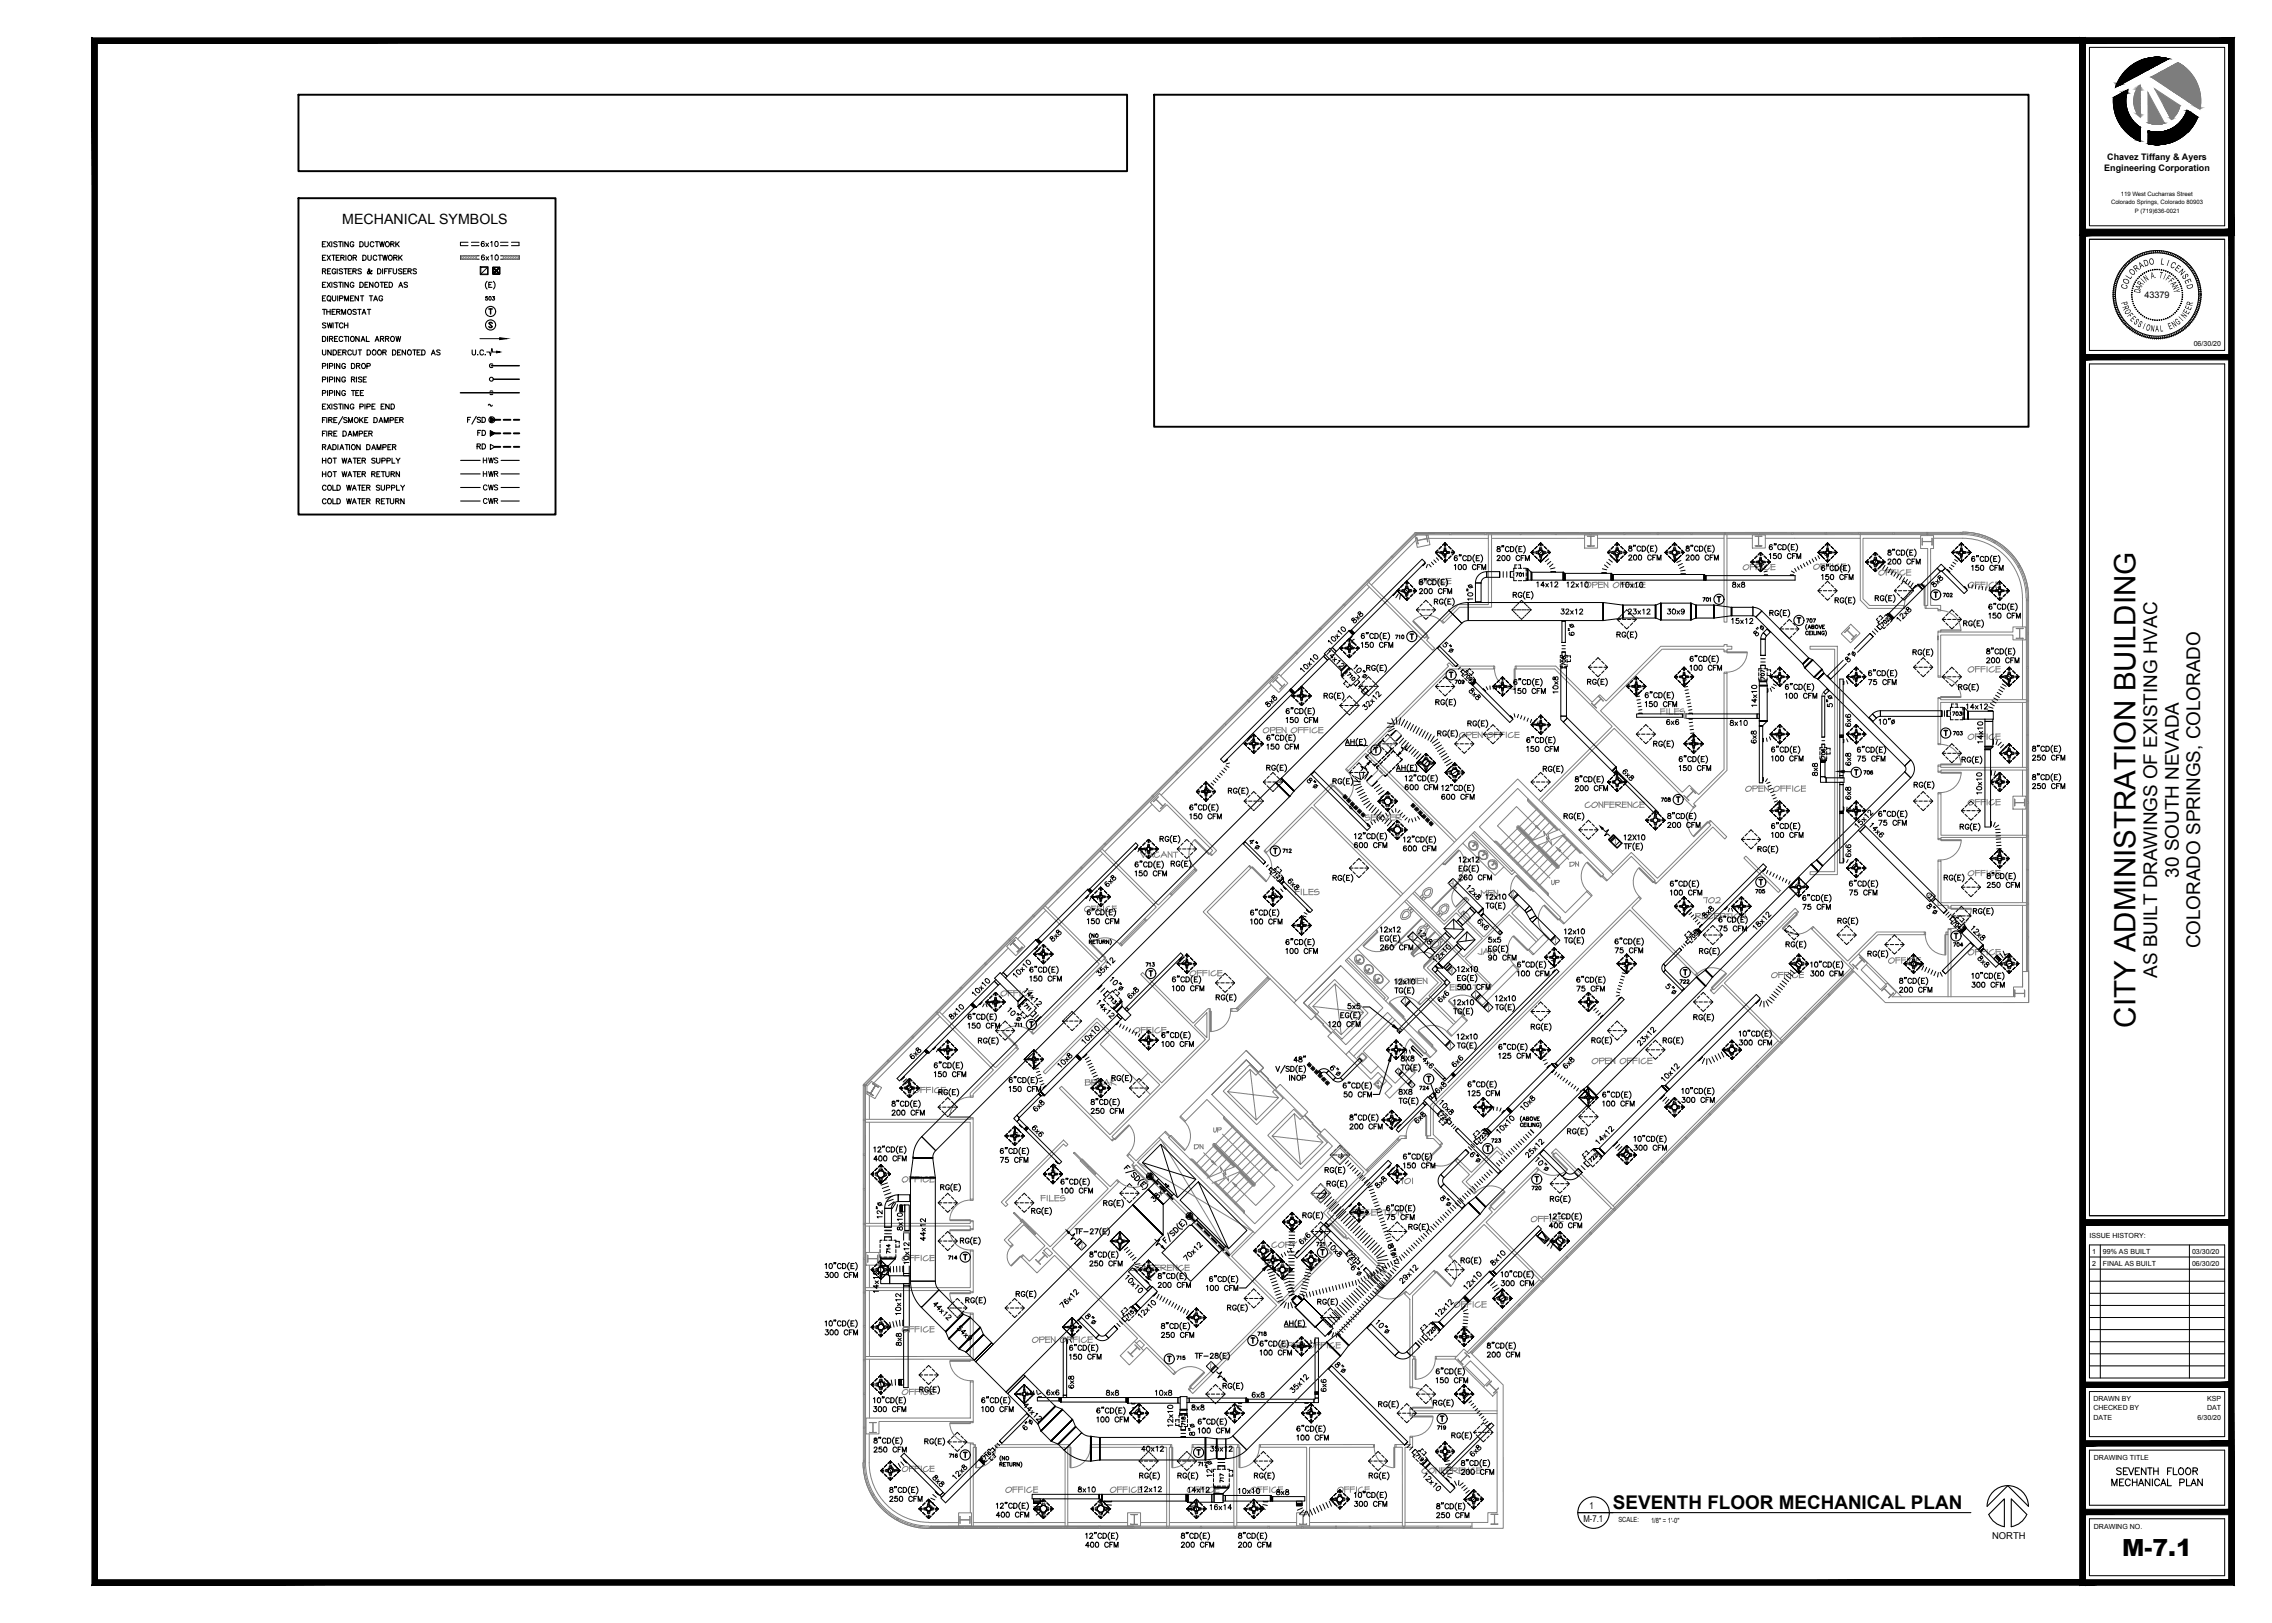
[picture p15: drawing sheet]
<svg xmlns="http://www.w3.org/2000/svg" width="1067mm" height="762mm" viewBox="0 0 1067 762" stroke-linecap="round" stroke-linejoin="round" font-family="sans-serif">
<defs><g id="words">
<text font-size="13.9" x="1003" y="482" transform="rotate(-90 1003 482)">CITY ADMINISTRATION BUILDING</text>
<text font-size="11.1" x="997" y="730">M-7.1</text>
<g font-size="8.9">
<text x="1023" y="412" transform="rotate(-90 1023 412)">30 SOUTH NEVADA</text>
<text x="1033" y="445" transform="rotate(-90 1033 445)">COLORADO SPRINGS, COLORADO</text>
<text x="1013" y="459" transform="rotate(-90 1013 459)">AS BUILT DRAWINGS OF EXISTING HVAC</text>
<text x="757" y="709">SEVENTH FLOOR MECHANICAL PLAN</text>
</g>
<text font-size="7.5" x="586" y="400">4&quot;</text>
<text font-size="7.1" x="219" y="200">F/SD</text>
<text font-size="6.7" x="161" y="105">MECHANICAL SYMBOLS</text>
<g font-size="6.6">
<text x="993" y="694">SEVENTH FLOOR</text>
<text x="991" y="699">MECHANICAL PLAN</text>
</g>
<text font-size="6.2" x="151" y="143">EQUIPMENT TAG</text>
<g font-size="5.7">
<text x="151" y="117">EXISTING DUCTWORK</text>
<text x="151" y="123">EXTERIOR DUCTWORK</text>
<text x="151" y="130">REGISTERS &amp; DIFFUSERS</text>
<text x="151" y="136">EXISTING DENOTED AS</text>
<text x="151" y="149">THERMOSTAT</text>
<text x="151" y="155">SWITCH</text>
<text x="151" y="162">DIRECTIONAL ARROW</text>
<text x="151" y="168">UNDERCUT DOOR DENOTED AS</text>
<text x="221" y="168">U.C.</text>
<text x="151" y="174">PIPING DROP</text>
<text x="151" y="187">PIPING TEE</text>
<text x="151" y="193">EXISTING PIPE END</text>
<text x="151" y="206">FIRE DAMPER</text>
<text x="223" y="206">FD</text>
<text x="151" y="212">RADIATION DAMPER</text>
<text x="223" y="212">RD</text>
<text x="151" y="219">HOT WATER SUPPLY</text>
<text x="226" y="219">HWS</text>
<text x="151" y="225">HOT WATER RETURN</text>
<text x="226" y="225">HWR</text>
<text x="151" y="231">COLD WATER SUPPLY</text>
<text x="226" y="231">CWS</text>
<text x="151" y="238">COLD WATER RETURN</text>
<text x="226" y="238">CWR</text>
<text x="468" y="687">(NO</text>
<text x="567" y="710">16x14</text>
</g>
<g font-size="4.9">
<text x="227" y="142">503</text>
<text x="711" y="272">701</text>
<text x="912" y="282">702</text>
<text x="799" y="284">701</text>
<text x="847" y="294">707</text>
<text x="654" y="301">710</text>
<text x="736" y="314" transform="rotate(-90 736 314)">708</text>
<text x="830" y="320" transform="rotate(-90 830 320)">707</text>
<text x="916" y="337">703</text>
<text x="916" y="346">703</text>
<text x="858" y="357" transform="rotate(-90 858 357)">706</text>
<text x="874" y="365">706</text>
<text x="779" y="377">708</text>
<text x="601" y="401">712</text>
<text x="823" y="421">705</text>
<text x="917" y="446">704</text>
<text x="537" y="455">713</text>
<text x="788" y="463">722</text>
<text x="476" y="483">711</text>
<text x="666" y="513">724</text>
<text x="700" y="538">723</text>
<text x="718" y="560">720</text>
<text x="617" y="586">721</text>
<text x="444" y="593">714</text>
<text x="590" y="628">718</text>
<text x="552" y="640">715</text>
<text x="558" y="671" transform="rotate(-90 558 671)">718</text>
<text x="674" y="672">719</text>
<text x="445" y="685">716</text>
<text x="576" y="697" transform="rotate(-90 576 697)">717</text>
</g>
<g font-size="4.5">
<text x="1007" y="125" transform="rotate(-19 1007 125)">D</text>
<text x="1009" y="124" transform="rotate(-9 1009 124)">O</text>
<text x="1014" y="124" transform="rotate(9 1014 124)">L</text>
<text x="1017" y="125" transform="rotate(19 1017 125)">I</text>
<text x="1019" y="125" transform="rotate(28 1019 125)">C</text>
<text x="1000" y="131" transform="rotate(-57 1000 131)">L</text>
<text x="1001" y="130" transform="rotate(-47 1001 130)">O</text>
<text x="1003" y="128" transform="rotate(-38 1003 128)">R</text>
<text x="1005" y="126" transform="rotate(-28 1005 126)">A</text>
<text x="1010" y="131" transform="rotate(-12 1010 131)">A.</text>
<text x="1014" y="130" transform="rotate(11 1014 130)">T</text>
<text x="1016" y="131" transform="rotate(22 1016 131)">I</text>
<text x="1017" y="131" transform="rotate(33 1017 131)">F</text>
<text x="1021" y="126" transform="rotate(38 1021 126)">E</text>
<text x="1023" y="128" transform="rotate(47 1023 128)">N</text>
<text x="1026" y="132" transform="rotate(66 1026 132)">E</text>
<text x="999" y="136" transform="rotate(-76 999 136)">C</text>
<text x="999" y="134" transform="rotate(-66 999 134)">O</text>
<text x="1005" y="138" transform="rotate(-79 1005 138)">D</text>
<text x="1005" y="136" transform="rotate(-67 1005 136)">A</text>
<text x="1006" y="135" transform="rotate(-57 1006 135)">R</text>
<text x="1007" y="133" transform="rotate(-45 1007 133)">I</text>
<text x="1008" y="132" transform="rotate(-34 1008 132)">N</text>
<text x="1018" y="132" transform="rotate(45 1018 132)">F</text>
<text x="1020" y="135" transform="rotate(67 1020 135)">N</text>
<text x="1020" y="136" transform="rotate(79 1020 136)">Y</text>
<text x="1027" y="134" transform="rotate(76 1027 134)">D</text>
<text x="996" y="142" transform="rotate(75 996 142)">P</text>
<text x="1029" y="144" transform="rotate(-75 1029 144)">R</text>
<text x="996" y="144" transform="rotate(68 996 144)">R</text>
<text x="997" y="146" transform="rotate(60 997 146)">O</text>
<text x="999" y="148" transform="rotate(52 999 148)">F</text>
<text x="1026" y="150" transform="rotate(-52 1026 150)">N</text>
<text x="1027" y="148" transform="rotate(-60 1027 148)">E</text>
<text x="1029" y="146" transform="rotate(-68 1029 146)">E</text>
<text x="1000" y="150" transform="rotate(46 1000 150)">E</text>
<text x="1002" y="152" transform="rotate(38 1002 152)">S</text>
<text x="1006" y="154" transform="rotate(22 1006 154)">I</text>
<text x="1007" y="155" transform="rotate(15 1007 155)">O</text>
<text x="1010" y="156" transform="rotate(8 1010 156)">N</text>
<text x="1012" y="156">A</text>
<text x="1014" y="156" transform="rotate(-7 1014 156)">L</text>
<text x="1019" y="155" transform="rotate(-22 1019 155)">E</text>
<text x="1021" y="154" transform="rotate(-30 1021 154)">N</text>
<text x="1023" y="153" transform="rotate(-38 1023 153)">G</text>
<text x="1025" y="151" transform="rotate(-45 1025 151)">I</text>
</g>
<g font-size="4.4">
<text x="682" y="322">709</text>
<text x="419" y="589" transform="rotate(-90 419 589)">714</text>
<text x="562" y="689">717</text>
<text x="746" y="708">1</text>
<text x="744" y="715">M-7.1</text>
<text x="935" y="723">NORTH</text>
</g>
<text font-size="4.3" x="1007" y="140">43379</text>
<g font-size="4.2">
<text x="989" y="75">Chavez Tiffany &amp; Ayers</text>
<text x="988" y="80">Engineering Corporation</text>
</g>
<g font-size="3.3">
<text x="1030" y="163">06/30/20</text>
<text x="981" y="581">ISSUE HISTORY:</text>
<text x="982" y="589">1</text>
<text x="987" y="589">99% AS BUILT</text>
<text x="1029" y="589">03/30/20</text>
<text x="982" y="594">2</text>
<text x="987" y="594">FINAL AS BUILT</text>
<text x="1029" y="594">06/30/20</text>
<text x="983" y="658">DRAWN BY</text>
<text x="1036" y="658">KSP</text>
<text x="983" y="662">CHECKED BY</text>
<text x="1036" y="662">DAT</text>
<text x="983" y="667">DATE</text>
<text x="1032" y="667">6/30/20</text>
<text x="983" y="686">DRAWING TITLE</text>
<text x="760" y="715">SCALE:</text>
<text x="775" y="715">1/8&quot; = 1'-0&quot;</text>
<text x="983" y="718">DRAWING NO.</text>
</g>
<g font-size="2.8">
<text x="991" y="96">Colorado Springs, Colorado 80903</text>
<text x="996" y="92">119 West Cucharras Street</text>
<text x="1002" y="100">P (719)636-0021</text>
</g>
</g></defs>
<g fill="none" stroke="#808080" stroke-width=".47">
<path d="M217 120h7v2h-7zM217 120v1M218 120l-1 2M220 120l-2 2M221 120l-2 2M222 120l-2 2M223 120l-2 2M224 121l-1 1M236 120h8v2h-8zM237 120l-1 1M238 120l-1 2M239 120l-1 2"/>
<path d="M241 120l-2 2M242 120l-2 2M243 120l-2 2M244 121l-1 1M664 250l1 1M665 251l-11 10M665 254l-21 21M665 250v1M665 251h6v5l-6 1-1-5zM665 252h.1M665 254v-2l1 3M666 254v1"/>
<path d="M666 254h.1M666 251l-2 1M666 255h.1M670 251h.1M670 251v3v-1M670 251v2l-4 1M670 253h.1M670 253l-4 1M671 253h28M681 250h-16M681 250v1M681 250h16"/>
<path d="M697 250v1M698 250h16M698 250v1M699 251v33h-14l-8 7 1 1 7-7h15v-34M714 250v1M714 250h16M730 250v1M731 250h16M731 250v1M744 251h6v6h-6zM744 253h-44M745 252h.1"/>
<path d="M745 256h.1M745 252h2v4M745 252h4M747 250v1M747 256h.1M747 252h.1M747 256h-2h4M747 252v4M747 256h1M747 250h15M748 256h.1M748 252h.1"/>
<path d="M762 250v1M763 250v1M778 250h-15M778 250v1M779 250h15M779 250v1M794 250v1M794 250h16M809 251l1 41h1v-41M809 253h-59M810 250v1M810 250h15"/>
<path d="M811 253h12M823 251h6v6h-6zM824 252h.1M824 256h.1M825 250v1M825 252l1 4M826 256h-1M826 256h-2h3h-1M826 256h.1M826 252v4M826 251h-161l-259 259v176a30 30 0 0 0 30 30M826 250h-161l-260 259v178"/>
<path d="M826 250h79v1h-79zM826 250h15M827 252h.1M827 256h.1M827 252h-3M829 253h44v29l4 4h17v-2h-16l-3-3v-28h27M841 250v1M842 250h15M842 250v1M857 250v1M858 250v1M873 250h-15"/>
<path d="M873 250v1M873 250h16M873 250v3M889 250v1M889 250h16M902 251h6v7h-1v26h4v2h-1h-6v-2h1v-26h-3zM903 256h.1M903 253h.1M903 253v3M903 253v1M903 254v2M903 254h.1"/>
<path d="M903 254h4v-1v3M903 254h4M905 251h15a30 30 0 0 1 31 30M905 250h15M905 250v1M907 254h.1M907 254v2M908 253h14a28 28 0 0 1 28 28v13M921 250l8 1 7 3M921 250v1M922 250a31 31 0 0 1 30 31M922 250h-2v1"/>
<path d="M937 254l-1 1M937 254l6 5 5 7M642 273l27 27 1-1 1 1-1 1 4 3-1 1h-1l-30-31M642 273l-11 11M642 272l1 1M643 276l-42 41M653 261l1 1M653 262l-10 11M670 271v3M672 272h-2M672 273h-2M672 271v3"/>
<path d="M674 272h-2M674 273h-2M675 271v3M678 272h-1l-1 2h1l2-1M679 271v3M681 272h-2M681 273h-2M681 274h-2M744 274a1.5 1.5 0 0 1 3 0 1.4 1.4 0 0 1-1 2 1.4 1.4 0 0 1-2-1zM748 274h2l-1 1-1-1M748 273v3M750 273h3"/>
<path d="M751 273v3M753 274h-3M753 276h-3M753 273l2 3M753 273v3M755 273v3M758 274l1-1 1 1a1.4 1.4 0 0 1-1 2 1.4 1.4 0 0 1-2-1zM761 273h2M761 273v3M763 274h-2M763 273h2M764 273v3"/>
<path d="M765 274h-2M766 273v3M769 273l-2 1v2h2l1-1M770 273h2M771 273v3M772 274h-2M772 276h-2M819 265h2a1.5 1.5 0 0 1-1 2 1.5 1.5 0 0 1-2 0zM822 265v3M824 265h-2M824 266h-2M825 265v3"/>
<path d="M826 265h-2M826 266h-2M827 265v3M830 265l-2 1v1l2 1 1-1M832 265v3M833 265h-2M833 266h-2M833 267l-2 1M852 266l1-1h1a1.4 1.4 0 0 1-1 2 1.4 1.4 0 0 1-1-1zM855 265v2M857 265h-2M857 266h-2"/>
<path d="M858 265v2M860 265h-2M860 266h-2M861 265v2M863 265l-1 1v1h1l1-1M865 265v2h2M867 265h-2M867 266h-2M882 269l2-1h1a1.5 1.5 0 0 1-1 2 1.5 1.5 0 0 1-2-1zM886 267v3M888 268h-3M888 269h-3"/>
<path d="M888 267v3M890 268h-2M890 269h-2M891 267v3M894 268l-2 1v1h1l2-1M895 267v3h2M897 268h-2M897 269h-2M903 275a10 10 0 0 0-9 9M903 275h1v9h-1zM927 273h2M928 273v3"/>
<path d="M929 274h-2M930 273h2M930 273v3M932 274h-2M933 273v3M936 273l-2 1v1l1 1 2-1M937 273h2M937 273v3M939 274h-2M939 276h-2M948 266l3 7 1 8M948 265l-1 1"/>
<path d="M949 266h-1M619 295l1 1M620 295l-11 11M620 295h1M631 284v1M631 284l-11 11M631 284h1M663 292l1-1 6 7v1zM664 291a10 10 0 0 1 13 1M670 299h1v1M677 291v1l1 1v-1M866 297h.1"/>
<path d="M867 296h.1M867 296l3 3M868 295h.1M868 295l-2 2 1-1M868 295l-1 1 4 3M869 293l4 4-4 5-4-4zM870 299h1M872 298l-1 1M872 298h.1M872 298l-3 2 1-1M894 284v2M904 284v2"/>
<path d="M910 299v-2h35v-3h6v6h-6v-2h-34v19h-1v-18v1M910 297v-1h1v1M910 286v1h1v-1M911 287a10 10 0 0 1 10 9M911 296h10h-10zM947 295h.1M947 300h3M948 300h.1M948 295h.1M948 295h-1h3M948 295v5h-1M948 295v5"/>
<path d="M948 300h2M950 300h.1M950 295h-2M951 297h2M951 298h2M952 282v15M952 298v15M953 282v189h-68l-15-16h1l-3-3 5-4 4 4-3 3 9 10 3-3 4 4-2 2h57v-5h5v-7v7M953 281h-2l1 175M953 281v1h-2M597 318h1M597 318l-11 11"/>
<path d="M597 317l1 1M599 319l-1 1M599 319h.1M599 319l3 3M600 318h.1M600 318l-2 2M600 318l-1 1M608 306l1 1M608 307l-10 11M701 313h-19l-2-2-1 1 1 1-48 48 1 1 8-8 42 41M701 313h1v1h-1M701 313v1h-20l-39 39 42 41"/>
<path d="M702 314a10 10 0 0 0 9 10M711 314v10zM712 314h18l27 27-35 35M712 313h-1v1h1M712 313v1M810 306v-1h-30l-28 29 38 38 3-3 5 4 12-12v-45M810 306h1M810 316h1M811 306v-1h2v-2h-2h-1h-30l-26 26-3-3-3 4-17-17h-19M811 316v46l-16 15 1 1-1 1-37-37-34 34 33 33 9-9 12 12 25-25-1-1h1l8 7-1 1-6-6-26 27-1-1v-1l-11-11-9 9M811 306h9v1h-9zM820 306a10 10 0 0 1-9 10"/>
<path d="M850 303h13v108h-13v-2h11v-104h-11zM869 300h.1M910 317v1h1v-1M911 318a10 10 0 0 1 10 9M928 313v3M929 313h-2M929 314h-2M930 313v3M932 313h-2M932 314h-2M933 313v3M936 313h-1l-1 2 1 1 2-1"/>
<path d="M937 313v3M939 313h-2M939 314h-2M939 315l-2 1M950 300v29M951 314h2M951 313h2M952 314v15M575 340h1M586 329v1M586 329l-11 11M586 328l1 1"/>
<path d="M596 321l4-4 5 4-5 4zM597 322l-52 51M598 320h.1M602 322h.1M603 321l-1 1M603 321h.1M603 321l-2 2h1M747 330h.1M747 330l3 2M747 330l1 1M748 331h.1M749 331h.1"/>
<path d="M750 332h.1M751 327l2 2M751 327l1 1M751 327h.1M751 328h.1M752 328l-3 3M752 328h.1M753 329h.1M753 329l-1-1-3 3 1 1M780 333v2M782 333h-2M782 334h-2"/>
<path d="M783 333v2M784 335h2M784 333v2M786 335h2M786 333v2M788 333h-2M788 334h-2M790 335h2v2h-2zM790 335v2v-2M791 333h-1l-1 1h2a1.2 1.2 0 0 1-1 1 1.2 1.2 0 0 1-1 0M791 337v-2v2M856 325l1 1v1h-2z"/>
<path d="M910 328v-1h1v1M911 327h10h-10zM950 330v30M951 329h-40v-1h-1v21h1v-19h40M951 329h2M952 329v16M563 351l1 1M564 352l-11 10M564 351v1M575 340l-11 11M596 342h3l-1 1h-2M597 342v2"/>
<path d="M599 344h2M599 341v3M601 342h-2M601 343h-2M602 342l2 2M602 341v3M604 341v3M607 342h2a1.4 1.4 0 0 1-1 2 1.4 1.4 0 0 1-2-1zM610 341v3M612 342h-2M612 343h-2M612 341v3"/>
<path d="M614 342h-2M614 343h-2M615 341v3M618 342l-2 1v1h1l2-1M619 341v3h2M621 342h-2M621 343h-2M650 349l6-6 2 2-6 6zM688 344h3v1h-3M689 344v2M691 344v2h2M693 344h-2"/>
<path d="M693 345h-2M694 344v2M696 344v2l-2-2M699 344h2a1.4 1.4 0 0 1-1 2 1.4 1.4 0 0 1-2-1zM702 344v2M704 344h-2M704 345h-2M704 344v2M706 344h-2M706 345h-2M707 344v2M710 344l-2 1v1h1h2"/>
<path d="M711 346h2M711 344v2M713 344h-2M713 345h-2M910 360v-1h1v1M910 349v1h1v-1M911 349a10 10 0 0 1 10 10M911 359h10h-10zM924 346a1.6 1.6 0 0 1 3-1 1.4 1.4 0 0 1-1 2 1.4 1.4 0 0 1-2-1zM928 345v2M929 345h-2M929 346h-2"/>
<path d="M930 345v2M932 345h-2M932 346h-2M933 345v2M936 345h-1l-1 2h1l2-1M937 345v2M939 345h-2M939 346h-2M939 347h-2M951 345h2M952 345v16M541 374h1"/>
<path d="M541 378l-22 22M541 374l-11 11M541 373l1 1M542 376h.1M543 375l-1 1M543 375l3 3M543 375h.1M544 374h.1M544 374l-2 2M544 374l-1 1 3 3M544 373l27 26-2 2-1-1 1-1-21-21-4 3-4-4zM545 380h.1"/>
<path d="M546 378h.1M546 379l-1 1M546 378l1-1-2 3M552 362l1 1M552 363l-10 11M625 368l1 1M626 369l7 6-7-6zM632 361l1 1M633 362a10 10 0 0 1 0 13M644 364l3-3 3 3-6 5-2-2zM718 375v1M718 375h-1v1l14 14"/>
<path d="M718 376l13 14M722 380h.1M746 377l-2 1v1h2l1-1M748 378l1-1a1.4 1.4 0 0 1 1 2 1.4 1.4 0 0 1-2 0zM751 377l2 2M751 376v3M753 376v3M753 377h2M755 378h-2M756 377h2M756 376v3M758 378h-2"/>
<path d="M758 379h-2M759 377h2l-1 1h-1l2 1M759 377v2M762 377h2M762 376v3M764 378h-2M764 379h-2M764 376v3M766 376v3l-2-2M769 377l-2 1 1 1 1-1M770 377h2M770 376v3"/>
<path d="M772 378h-2M772 379h-2M791 374h.1M792 375l-1-1 2 2M792 375h.1M792 375l1 1M793 376h.1M794 370h.1M794 370l2 2h-1M794 370l1 1M795 371l-3 4M795 371h.1"/>
<path d="M795 372l-3 3M795 379a10 10 0 0 0 0 13M796 378l-1 1M796 372h.1M820 369h2a1.5 1.5 0 0 1 0 2 1.5 1.5 0 0 1-2 0zM823 369h2l-1 1h-1M823 369v3M826 370h2M826 369v3M828 369h-2M828 371l-2 1M828 369l3 2"/>
<path d="M829 369v3M830 369v2M833 370l1-1h1a1.4 1.4 0 0 1 0 2 1.4 1.4 0 0 1-2 0zM836 370h2M836 369v3M838 369h-2M839 370h2M839 369v3M841 369h-2M842 369v3M845 369l-2 1v1l1 1 1-1M846 370h2"/>
<path d="M846 369v3l2-1M848 369h-2M910 362v1h1v-1M910 373v-1h1v1M911 363h10h-10zM921 363a10 10 0 0 1-10 9M928 375v3M929 375h-2M929 376h-2M930 375v3M932 375h-2M932 376h-2"/>
<path d="M933 375v3M936 375l-1 1-1 1 1 1 2-1M937 375v3M939 375h-2M939 376h-2M939 378h-2M945 374h6v6h-6zM946 375h.1M946 378h.1M946 375v3M946 377h.1M946 377h4"/>
<path d="M946 375v2M950 362v12M950 380v12M950 377h.1M950 378h.1M950 377h-4v1M950 375h.1M951 375v3M951 375v2M951 377v1M951 360h-40h-1v2h1h40M951 377h2"/>
<path d="M951 361h2M952 361v16M952 377v15M517 399l27 26 5-5h1l-12 12v-1l5-5-26-27M518 396l1 1M519 396l-11 11M519 396h1M530 385v1M530 385l-11 11M530 385h1M538 400l-1 3M540 400l2 2"/>
<path d="M540 400l-1 3M546 400l2 2M547 400l-2 3M548 400l2 2M549 400v3M550 400v2M561 394a10 10 0 0 0 0 14M561 394l7 7zM643 383h-2v1h2a1.4 1.4 0 0 1-2 1M644 384h2M644 382v3M646 383h-2"/>
<path d="M646 385h-2M646 383h3l-1 1h-2l3 1M647 383v2M649 383l2 2M652 382l-1 3M653 384h2M653 382v3M655 383h-2M655 385h-2M655 383h3l-1 1h-2l3 1M656 383v2M685 399l-7 7z"/>
<path d="M685 399a10 10 0 0 1 0 13M687 396l15 15 4-4M690 397a1.9 1.9 0 0 0 1 2 1.9 1.9 0 0 0 2-2M691 392l19 19 1-2M691 395l-1 1v1M692 395v1M692 391l18 18v-1M692 396h.1M693 396l-1 1zM693 397h.1M694 397h.1M694 396v1"/>
<path d="M694 396a2.2 2.2 0 0 0-4-1 2.2 2.2 0 0 0 1 4 2.2 2.2 0 0 0 3-2M695 399l-1 1v2M696 399h1l2 2M696 399h-1M696 400h-1l-1 1M703 395h-1l25 25M703 395l24 24M704 397h.1M704 397l8-8 19 19-8 7M706 399v1M713 389l18 18h1l-10-10M713 389v-1l7 7"/>
<path d="M713 388v1M713 388a.8 .8 0 0 0-1 0 .8 .8 0 0 0 0 1M714 391l-7 8M715 390v1M717 393l-8 8M717 392v1M719 395l-8 8M719 394v1M721 397l-8 8M721 388l-9-9-9 9 25 24M721 397h.1M721 380l-7 8 6 6"/>
<path d="M722 397l10 10 8-8M723 399l-8 8M723 382l-7 8M724 399h-1M724 382h.1M725 384l-7 8M726 384h.1M727 395l-3 3M728 386l-8 8M728 386h.1M730 388l-4 4M730 388h.1"/>
<path d="M732 400l4 3M733 389l-6 3v2l-2-4v2l-6 3M734 392l8 8M734 392l-8 8M734 392h.1M735 392l-7 2 1 3-3-4 1 2-5 2M736 395l-8 7M736 394h.1M738 397l-8 7M738 396h.1M740 398h.1M758 397h.1"/>
<path d="M759 395l-1 1M759 394v1M759 393v1M802 386l-7 7zM803 386v-1l-1 1M910 394h1M911 394h10v1h-10zM921 395a10 10 0 0 1-10 9M950 393v31M951 392h-40v-19h-1v21h1v-1h40M951 393h2M951 392h2"/>
<path d="M952 393v15M496 419h1M496 419l-10 11M496 418l1 1M507 407l1 1M508 408l-11 11M508 407v1M518 401l-26 26M535 400l2 3M541 401l-2 1M544 400h-1l-1 2 1 1 2-1M548 401l-3 1"/>
<path d="M549 420l12-12 1 1-1-1 1 1-12 11M550 419l1 1M552 400v3M553 400h-2M561 408l-11 12M568 400v1l1 1v-1M586 407l1-1 1 1-1 1M588 407l7 7h-1l-6-7zM594 400a10 10 0 0 1 1 14M608 417v3M610 418h-2M610 419h-2"/>
<path d="M611 417v3M612 417v3M615 417v3h2M617 418h-2M617 419h-2M619 418h-1l-1 1h2a1.3 1.3 0 0 1 0 1 1.3 1.3 0 0 1-2 0M659 420l-42-42 9-9-1-1-31 31 1 1 21-21 42 42M663 419l15 15 6-5 12 12-9 8-27-27M664 419l14 14 11-11h1l-5 6 12 12 15-15 1 1-3 3 12 12M668 420l-1 1 1 2 2-2M671 419a1.2 1.2 0 0 0 0-1 1.2 1.2 0 0 0-1 0 1.2 1.2 0 0 0-1 2 1.2 1.2 0 0 0 2 0M672 419l-1 1"/>
<path d="M677 406l1-1v1zM680 415h1M681 415h1M682 412v1M682 414h.1M682 415v1M682 416v1M683 416l1 1zM684 417a6 6 0 0 0-1 9M685 413l1 1zM694 401a2.3 2.3 0 0 0 4 2M694 402l2 1h1"/>
<path d="M696 418v3M697 400h.1M697 400l1 1h-1zM698 401h.1M698 401v2M698 418v2M698 402h.1M698 418l-1 2-2-2M698 401l1 1-2 2M699 419h2M699 407l1 1M699 418v3"/>
<path d="M699 405v2l1 1M700 404l-1 1M700 404h2l1 1M700 408h1M701 418h-2M701 418l2 2M702 405l-1-1a1.4 1.4 0 0 0-2 1 1.4 1.4 0 0 0 0 1M702 418v3M702 405l-1 1 1-1M702 405h.1M702 405l1 1M703 406l-1 2h-1"/>
<path d="M703 406h.1M703 405v2M703 407l-2 1M703 418v2M708 401v1M710 403v1M711 419l-1 1M711 418v1M712 411a10 10 0 0 0 0 13M712 411l7 7-7-7zM713 406h-1M715 407l-1 1"/>
<path d="M717 410h-1M719 412h-1M719 417v1l1 1v-1M721 414h-1M723 416h.1M725 401l-8 8M726 401h-1M727 403l-8 8M727 419v1M728 403h-1M729 406l-8 7M730 405h-1"/>
<path d="M730 413v2h-1v-2M730 413l2 1h-2M730 413v2M731 407l-18-18 18 18M732 407h-1M732 406a.8 .8 0 0 1 0 1 .8 .8 0 0 1-1 0M737 405h2v1l-2 1M737 405v2M740 405v2M741 405v2l-1-2M742 400h.1M743 400h.1"/>
<path d="M743 400h-1M745 405a10 10 0 0 0 0 13M745 419v-1l3 2-1 1M745 405l7 6v1zM753 411h-1l2 3 1-1M769 408a10 10 0 0 0 1 13M769 408l1-1 7 7h-1zM777 414v1h1M819 403l1-1 16 16-1 1zM907 420h-1M910 404h1M924 410l2-1h1a1.4 1.4 0 0 1-1 2 1.4 1.4 0 0 1-2-1z"/>
<path d="M928 409v2M929 409h-2M929 410h-2M930 409v2M932 409h-2M932 410h-2M933 409v2M936 409h-1l-1 2h1l2-1M937 411h2M937 409v2M939 409h-2M939 410h-2"/>
<path d="M952 408h1M952 409h1M952 409v15M485 430l1 1M485 430l-11 11M485 429l1 1M491 425l26 27 1-2 1 1-34 34-1-1 32-31-26-27M491 427l-13 14M510 426h2a1.5 1.5 0 0 1-1 2 1.5 1.5 0 0 1-2-1zM513 426h2M513 425v3M515 425l-2 1"/>
<path d="M515 426h2M515 425v3M517 425l-2 1M518 425v3M521 426h-1l-1 1 1 1 2-1M522 426h2M522 425v3M524 425l-2 1M524 428h-2M537 432h1M538 431l-12 12 1 1 11-12M538 432l-12 11"/>
<path d="M612 420h2M646 436l1 1h-1zM658 430v1l1 1M659 431a1.7 1.7 0 0 0 2-1 1.7 1.7 0 0 0 0-2 2.1 2.1 0 0 0-2 3M660 423l20 20-12 11 7 7-9 10h1l3-3 13 13M661 427l1-1 2 1-2 2M661 431l-2 1M661 440h1M662 427h.1M662 429l-1-2h-1l-1 1-1 2M662 428v2l-1 1M662 440h1"/>
<path d="M663 426v1M663 427h-1M663 427h.1M663 438h.1M663 439v1M667 422h1M668 421v1v-1M668 438l-1 1M668 438a1.4 1.4 0 0 0 1-1 1.4 1.4 0 0 0-1-2 1.4 1.4 0 0 0-2 2v1l1 1M668 435l2-2 1 2-1 1M668 439h-1M669 435a2.6 2.6 0 0 0-3 1 2.6 2.6 0 0 0 0 3h1"/>
<path d="M669 435l1 1v2l-1 1M670 421l-1 1-1-2a2.7 2.7 0 0 1 1-3 2.7 2.7 0 0 1 4 1 3 3 0 0 1-4 3M670 434l1 1M670 434v1M671 434l-1 1M672 427l13-13zM675 429v1M676 429l-1 1M676 427l-2 2 2 2 1-2M678 425h1l1 1M678 425l-2 1v2l1 1h2l1-1M678 425a1.3 1.3 0 0 1 2 1 1.3 1.3 0 0 1-1 2 1.4 1.4 0 0 1-2-1 1.4 1.4 0 0 1 1-2"/>
<path d="M680 427v1M680 425v1M686 429l1-1h1l-1 1 2 2h1h1l-2 1zM687 428l2 1 1 2M688 421l1 1-1-1-5 5zM701 420l-2 1M703 438h1M704 437v1M704 438v1M710 421v1M710 420v1M710 439a10 10 0 0 0 1 14"/>
<path d="M711 439l7 7h-1l-7-6zM712 425v-1l1 1v1M725 425a10 10 0 0 0 0 13M725 439l2 2-7 7-2-2zM725 439v-1l2 3M725 425l7 7zM731 440h.1M732 431v1l2 2 1-1M769 421l1 1-4 4 31 31-1 1-31-31-92 93v13l4 4-1 1-3-3h-3v-2h2v-14zM769 421h1l1 1h-1M796 429h2v1h-2l3 1M796 429v2"/>
<path d="M799 430h2M799 429v2M801 429h-2M801 431h-2M802 421l-1 3M802 421l-2 1M804 429l-2 1v1h1l1-1M805 430h2M805 429v2h2M806 422l1-1 1 1-2 2h2M807 429h-2M808 429h2l-1 1h-1"/>
<path d="M808 429v2M811 429v2M813 429h-3M813 429v2M814 430l2-1h1a1.5 1.5 0 0 1-1 2 1.5 1.5 0 0 1-2 0zM817 429l3 2M818 429v2M819 429v2M837 436l7-7-7 7zM844 428h1l-1 1h-1M850 436a10 10 0 0 1-13 0M852 435h-1l-1 1h1"/>
<path d="M904 438v1M904 439a10 10 0 0 0 9 9M906 420l-1 1M913 439h1v9h-1zM914 438v1M915 438h-1v1h1M915 426h1M915 436h1M916 426h10v1h-10zM926 427a10 10 0 0 1-10 9M950 425v31M952 424h-41v-20h-1v21h5v1h1v-1h36"/>
<path d="M952 440h1M952 424h1M952 424v16M462 452l1 1M463 453l-11 11M463 452v1M473 444l4-4 4 4-4 5zM473 445l-31 31M474 441v1M474 441l-11 11M474 441h1M474 444h.1"/>
<path d="M474 444l2-1 3 3-3-3zM475 443h.1M476 442h.1M477 441h.1M477 441l-3 3zM478 447h.1M479 446h.1M479 446l-1 1 1-1M479 446l-3-3 3 3M480 445h.1M480 445l-2 2zM512 443l7 7z"/>
<path d="M512 443a10 10 0 0 1 14 0M518 450h1l1 1h-1M526 443l1 1zM559 456h2a1.4 1.4 0 0 1 0 2 1.4 1.4 0 0 1-2-1zM562 456v2M564 456h-2M564 457h-2M565 456v2M567 456h-2M567 457h-2M568 456v2M571 456l-2 1v1h1l1-1"/>
<path d="M572 456v2h2M574 456h-2M574 457h-2M595 459l1 1M595 459l-15 15M595 459l-14 15M596 459l-15 15M627 460l15 16-12 12-16-16zM630 453l-18 18 18-18 19 20-17 17-6-6-3 3 9 8M632 450l18 18v1M633 450l19 18-1 2M636 451l1 1 2 1"/>
<path d="M637 449v2M637 451h.1M637 451l1 1M637 446l15 15-4 4M637 451h1v1M637 448l-1 1v2M637 448l2 1M637 449h.1M638 452h1M638 448l1 1M638 449h.1M639 452h.1"/>
<path d="M639 449l1 1M639 449l1 1 1 1M640 444l7-7v1l-7 6zM640 450v1M640 451h.1M640 451v1M640 451l-1 2M641 456l1 1h2M641 456l1 1M642 456h1h-1M642 453h1M642 453l-1 1v2"/>
<path d="M642 456l1 1M643 453l2 1M643 453l-2 1 1 2M643 453a1.7 1.7 0 0 1 2 2 1.7 1.7 0 0 1-2 2M645 454v2l-1 1M645 459l1 3h2M646 460h.1M646 458v2M646 457l-1 1v2M647 457l2 1M647 457l-1 1M647 458h-1"/>
<path d="M649 458v2M649 460v1M649 460l-1 2M653 444a10 10 0 0 1-13 0M654 444l1 1zM654 444l13-13zM656 459v3M657 442l1 1zM658 459v3M660 460h1a1.5 1.5 0 0 1 0 2 1.5 1.5 0 0 1-2-1zM662 459v3M663 448l11-11v1l-11 10z"/>
<path d="M663 440v1M663 441v1M665 459v3M665 459l-1 2-2-2M666 459v3M667 443a6 6 0 0 0-9 0M667 443l-4 5 1 1-1-2zM668 459h-3M668 459l2 3M668 459v3M669 454v-1l4-4-5 5h1M670 459v3"/>
<path d="M672 445l1 1M673 445a1.7 1.7 0 0 0 2-1 1.7 1.7 0 0 0 0-2 2.1 2.1 0 0 0-2 3M673 449a6 6 0 0 0-9 0M675 441l1-1 2 1-2 2M675 441a3 3 0 0 0-3 4M675 441l1 2M676 445l-2 1h-1M676 442v2M677 440v1M677 441h-1M677 441h.1M681 456h-1"/>
<path d="M682 457v1M682 456v1M682 456h-1M682 455v1M682 454h.1M696 445v3h-2M698 445l1 3M698 445l-2 3M699 447h-2M700 446l2 2M700 445v3M702 445v3"/>
<path d="M710 453l3 2-17 17-2-2zM710 453h1l2 2M718 446l2 2M721 442l-12-13-21 21 13 13M730 443v1M730 442v1M730 441h.1M797 457l-1 1M810 457a10 10 0 0 0-13 0M810 457h1l-7 7zM835 458h2M835 456v3"/>
<path d="M837 457h-2M838 458h2M838 456v3M840 457h-2M841 456v3M844 457l-2 1v1h1l1-1M845 458h2M845 456v3M847 457h-2M847 459h-2M869 455l-33 33M869 456h1"/>
<path d="M870 456l-11 11M870 453h.1M870 453l2 2M870 453l1 1M871 456l-180 180M871 454h.1M871 454l1 1M872 455h.1M873 450l2 2M873 450l1 1M873 449v1M874 451l-3 3"/>
<path d="M874 451h.1M875 452h.1M875 452l-1-1-3 3M876 453l10 9M890 450v2M892 450h-2M892 451h-2M893 450v2M895 451h-2M895 450h-2M896 450v2M899 450h-2v2h1l1-1"/>
<path d="M900 450v2M902 450h-2M902 451h-2M902 452h-2M927 446h2M928 446v2M929 447h-2M930 446h2M930 446v2M932 447h-2M933 446v2M936 446l-2 1v1h1l2-1"/>
<path d="M937 446h2M937 446v2M939 447h-2M939 448h-2M950 456h3v15M952 456h1M952 440v16M440 476l-11 11M440 475l1 1M441 475l26 26 10-9 1 1-21 21v1h-1v-2l10-11-27-27M441 477l-31 31M451 464l1 1"/>
<path d="M451 464l-11 11M451 463l1 1M470 466l1-1h2a1.5 1.5 0 0 1-1 2 1.5 1.5 0 0 1-2 0zM473 465v3M475 465h-2M475 466h-2M476 465v3M478 465h-2M478 466h-2M479 465v3M482 465l-2 1v1l1 1 1-1M483 465v3l2-1"/>
<path d="M485 465h-2M485 466h-2M515 478l30 30 21-20-30-31h1l23 23 8-6v14l-46 46h1l-1 1-25-24 1-1 23 23 24-24-30-29-24 24-1-1zM567 475v12l-6-6zM568 474v1M568 475h1v9h-1zM578 475a10 10 0 0 1-9 9M578 474h2h1l-3 1zM578 474v1M581 473l1 1M608 471l8 8 2-2M609 470l-42-42 20-20-1-1-21 21 43 43 105-105 44 45-2 2-2-2-40-41-18 18 40 41 10-10 2 2-12 12-3-2h1l-41-41-60 61 42 43-2 2-2-2-18-19-20 20 12 12 3-4 7 7-4 3 2 3 12-12-2-2-7 7-8-8-3 3-11-10"/>
<path d="M616 473l3 2-1 1M617 477l4 4zM618 477l-6-6 6 6M627 462l3 24 10-11-13-13-11 11 24 2M647 461v-1h-1v1M647 461h.1M647 461h1M649 461h-2M652 471h1l6 6v1zM652 470a10 10 0 0 1 14 1M654 478l-18 18M655 479l-15 15 7 7"/>
<path d="M659 462l-2-2-1 2M659 478l1 1M660 471v1M660 470v1M660 469v1M660 468v1M665 460h3M666 471l1 1v-1M668 462h-3M680 470a10 10 0 0 1 13 0M680 470l7 7-7-7zM681 465h2"/>
<path d="M681 462v3M683 462h-2M683 463h-2M683 465h2M684 462v3M686 465h2M686 462v3M686 477h1l2 2M688 462h-2M688 463h-2M691 462l-2 1v1l1 1 1-1M693 463v2"/>
<path d="M693 468v1M693 467v1M693 466v1M693 465v1M694 470l2 2M694 462l-2 1M699 474v1M699 473v1M699 472v1M699 471v1M700 464l-20-20-10 10 7 7-6 6 13 13M804 464l-1 1"/>
<path d="M847 478l1 1M847 478l-10 11M847 478h1M858 467l1 1M859 467l-11 11M859 466v1M884 465h.1M884 465l2-2-1 1 3 3-3-3zM885 464h.1M886 463h.1M887 468h.1M888 467h.1"/>
<path d="M889 466l-1 1M889 466h.1M889 466l-2 3 1-2M893 468l-20-20 9-9h22v-1h-23l-13 13-16-16-1 1 19 19-180 180M915 468v-32h1v32M946 465h.1M946 465v3M946 466v1M946 465v1h4M946 467v1M946 466h4M950 466v1"/>
<path d="M950 466h.1M950 468h1M951 465h-1M951 466v-1v3M951 467v1M417 498v1M417 498l-11 11M417 498h1M428 487h1M428 487l-11 11M428 486l1 1M471 484a10 10 0 0 1 13 1"/>
<path d="M471 484l7 7h-1zM477 492v-1l1 1v1M484 484v1l1 1v-1M521 486l-4 4 18 18 4-4M533 483l1-1 1 1a1.4 1.4 0 0 1-1 2 1.4 1.4 0 0 1-2-1zM536 482v3M538 482h-2M538 483l-2 1M539 482v3M540 482h-2M540 483l-2 1M541 482v3"/>
<path d="M544 482l-1 1-1 1 2 1 1-1M546 482v3M548 482h-3M548 483l-3 1M548 485h-3M585 493l-31 31 3 2 10-10 40 41-18 18-40-41-2-2-3 2 45 45M585 498l6 5 2-2-2 2zM621 481l4 4zM626 484l1-1 3 3M637 496l3-2 2 2-2 3zM639 497v1zM641 496v1"/>
<path d="M641 496l-2-1-1 1 2 2M641 497l-1 1M656 484h1M657 483v1M658 484h.1M662 488a10 10 0 0 0 0 13M662 488l7 7-7-7M666 484l7 7zM666 484a10 10 0 0 1 13 0M670 494l-1 1 2 2 1-1M672 492l1-1 2 2-1 1M680 484l6-7 3 2-7 7z"/>
<path d="M680 484h-1l2 3 1-1M681 492v1M681 491v1M681 490v1M681 489v1M748 498l1-1h1a1.4 1.4 0 0 1-1 2 1.4 1.4 0 0 1-1-1zM751 497h2v1h-2M751 497v2M754 497v2h2M756 497h-2M756 498h-2M758 497v2"/>
<path d="M758 499l-2-2v2M761 498l1-1h1a1.4 1.4 0 0 1 0 2 1.4 1.4 0 0 1-2-1zM764 497v2M766 497h-2M766 498h-2M767 497v2M769 497h-2M769 498h-2M770 497v2M773 497l-2 1v1h1l1-1M774 497v2M776 497h-2"/>
<path d="M776 498h-2M776 499h-2M835 489l-78 77M836 489l1 1M836 490l-11 10M837 489l-27-27 33-34v1l1-1-1-2-38 39-1-1-1 1 2 2 4-5 28 28M406 510v16M406 510l1-1-1 1M406 510h-1h1M407 510l-1-1 1 1M407 513h.1M408 514v12"/>
<path d="M409 513h-1M409 513h-2h2M409 513h.1M409 508l5 3-3 5-4-2v-4zM410 509l1 1-1-1M410 509h.1M410 514h.1M410 514l-3-1 3 1M411 509v1M411 510l-2 3 2-3M411 510h.1M411 510l-2 3 1 1-1-1z"/>
<path d="M411 510h1h-1M412 510h.1M412 510l-2-1 2 1M429 512l1-1h1a1.4 1.4 0 0 1 0 2 1.4 1.4 0 0 1-2-1zM432 510v3M434 510l-2 1M434 512h-2M435 510v3M437 510l-2 1M437 512h-2M438 510v3M441 511l-2 1v1h1l1-1"/>
<path d="M442 510v3h2M444 510l-2 1M444 512h-2M456 515a10 10 0 0 0-10 9M456 515h1M509 508h3l-1 1h-2M509 507h2h1l-1 1M510 507v2M512 507h3l-1 1h-2l3 1M513 507v2M516 509h2M516 507v2"/>
<path d="M518 507h-2M518 508h-2M518 509l2-2 1 2M521 508l-2 1M522 507v2M524 507l-2 1 2 1M535 508l5 6M569 514l16-16-16 16 40 40 17-16-6-6 2-2 8 8M574 512l13-12 15 16-12 12zM576 513l24 2-10 11-14-13 11-11 3 24M587 502l3 3 1-1M592 503l4 4z"/>
<path d="M593 501l-8-8 8 8M595 507l4 4zM598 512v1l2 2M601 509l13 13-2 2-13-13zM645 509l4-4 2 2-4 4zM646 509h.1M646 509l1-2 2 2M646 509l1 2 2-2M647 510h.1M649 509h.1M657 501v1M657 503h.1"/>
<path d="M657 504h.1M662 502v-1l3 2-1 1M663 508v1M663 509v1M663 510v1M813 512h1M814 512l-11 11M814 511l1 1M825 500v1M825 501l-11 11M825 500l1 1M405 526l52-1v38h-1v-36h-50"/>
<path d="M405 526h1M406 526v16M408 527v47M446 524h10v1h-10zM456 525h1M523 534v1l-1 1v-1M523 535l7-7-6 7zM530 528a10 10 0 0 1 0 14M544 534l-11 11-3-3-1 1 4 3-1 1 1 1v-1l66 66-39 39h-1l-1 1 2 1 65-65-1-1-24 24-22-22 52-52 12 12-19 19 30 30-1 1-19-19v1l-1-2-11-11 19-19-11-11M547 532v-1l2 2h1l6 7M554 524l2 3 1-1M556 527a10 10 0 0 1 0 13l-7-7v1"/>
<path d="M561 537v2h1l1-1-1-1-1 1M563 539v-2l2 2M565 537v2M570 538l9 10M570 538l-8 8M570 538l19 18-19-18M570 537v1M570 537v1l10 10M570 537l19 19M571 537a.8 .8 0 0 0-1 0 .8 .8 0 0 0 0 1M571 537l18 19M571 529v2l-1 1v-1v-1"/>
<path d="M572 530h1v1l-1-1M572 530v2M573 539l-1 1M574 532l25 25-9 9-10-9M575 525l24 25M575 524v1M575 525v-1v1M575 525l24 24M579 529l-8 8M579 529h.1M581 531l-8 8M581 531h.1"/>
<path d="M583 533l-8 8M583 533h.1M585 535l-8 8M585 535h.1M587 538l-8 7M587 537h.1M589 540l-8 7M590 539h-1M597 533l24 3-10 11-14-14 11-10 3 24M608 521l15 15-12 13-16-16zM608 523l2 3 2-1M612 524l5 3z"/>
<path d="M616 528l4 4zM619 533l-1 1 3 2M656 535l1 1M656 534l-15 15M656 535l-14 14M657 535l-15 15M657 533h3v2h-2h-1l-1-1zM660 533v2M669 524a10 10 0 0 0-9 9M669 524h1v9h-1zM670 533v2M677 537l-1 1"/>
<path d="M791 534l1 1M791 534l-10 11M791 534h1M802 523l1 1M803 523l-11 11M803 522v1M405 542h1M405 558h1M405 559h1M406 542v16M406 559v15M429 552h-2v3"/>
<path d="M429 553l-2 1M432 552h-2v3M432 553l-2 1M433 552v3M435 552l-1 1-1 1 2 1 1-1M437 552v3M439 552h-2M439 553l-2 1M439 555h-2M504 541h1l6 7zM508 545h-1l13 13-27 27-13-12M508 544l13 13 3-3 1 1-31 31 58 58-1 1-13-12-1 1"/>
<path d="M511 548l4 3h-1l-3-3M524 554h1l1 1h-1M525 555a10 10 0 0 0 14 0M530 542h-1v1M532 547h-1l1 1h1M532 548l7 7zM534 546l54 32-10 11-44-43 11-11 33 54M560 544h-1l9 9h-1M560 544l8 9M562 546l-1 1M564 548l-1 1M565 541l4 4"/>
<path d="M566 551h-1M570 555l14 14M571 555l13 13v1M572 540l-8 8M572 557h.1M574 542l-8 8M574 559h.1M575 542h-1M576 553l-4 3M576 544l-8 8M577 544h-1M578 546l-4 4"/>
<path d="M579 546h-1M580 548l-5 2 1 2-3-4 1 2-7 3M581 548h.1M582 550l6 7-8 8M582 551l-8 7M583 550l-6 2v3l-3-4 1 2-6 3M583 550h-1l6 6M584 553l-8 7M585 552h-1M586 555l-8 8M587 554h-1M589 556h-1"/>
<path d="M589 556a.8 .8 0 0 1 0 1 .8 .8 0 0 1-1 0M591 542l-8 7M592 541h-1M593 544l-8 8M594 543h-1M595 546l-8 8M596 545h-1M597 548l-8 8M598 547h-1M600 549h-1M620 556l4 4-4 5-4-5zM625 542l4-4 4 4-4 5z"/>
<path d="M642 549l1 1M659 553l-1 3M659 553h-2M660 554l2-1a1.4 1.4 0 0 1 0 2 1.4 1.4 0 0 1-2 0zM663 553v3M670 545l6-7h1l-7 7zM683 545a10 10 0 0 1-13 0M684 544l7 6 12-12 3 3-1 1-2-2-15 15 5 4-1 1-5-5 3-4-6-6zM684 544l-1 1h1M693 559v1l-1 1v-1M706 559a10 10 0 0 0-13 1M721 549l1-1 1 1h-1"/>
<path d="M723 549a10 10 0 0 0 13 0M729 541h-1l1 1h1M729 542l7 7-7-6zM769 556v1M769 557l-11 11M769 556l1 1M780 545l1 1M780 546l-11 10M405 574h51h1v3h-1v-1h-50M405 575h1M406 575v16M408 576v12"/>
<path d="M424 578h3h-3M425 578h2v1h-3zM427 578h-2h2M446 578a10 10 0 0 0 10 9M446 577h10v1h-10zM446 573h10h-10zM456 563a10 10 0 0 0-10 10M456 563v1h1v-1M456 577h1M456 574v-1h1v1M470 564l29-29 2 2v1l-2-1-27 27 1 2h-1zM476 570v-1l7 7z"/>
<path d="M479 573l1 1-8 8 2 3 1-1-2-2 8-7 10 10-8 7-2-3-1 1 7 8 8-9 39 39-1 2M483 576l3 3v1l-3-4M489 561v3M491 561h-2M491 562h-2M492 561v3M493 564h2M493 561v3M495 564h2M495 561v3M497 561h-2M497 562h-2"/>
<path d="M500 561l-2 1 2 1a1.3 1.3 0 0 1-1 1 1.3 1.3 0 0 1-1 0M576 561h.1M578 563h.1M580 565h.1M584 569h.1M624 574a10 10 0 0 0 1 14M625 574l6 7-7-6zM635 568h2v1h-2l3 1M635 568v3M638 568v3M640 568h-2M640 569h-2"/>
<path d="M640 570l-2 1M643 568h-1l-1 2 1 1 1-1M644 568v3M646 568h-2M646 569h-2M646 570l-2 1M647 568h2l-1 1h-1M647 568v3M650 568v3M651 568h-2M652 568v3M653 569a1.5 1.5 0 0 1 3 0v1a1.6 1.6 0 0 1-3 0z"/>
<path d="M656 568l3 2M657 568v3M658 568v2M700 566l6-7 1 1-7 6zM700 567v-1l-1 1v1M719 572a1.5 1.5 0 0 1 1-1 1.5 1.5 0 0 1 2 1l-2 2-1-1zM722 571h2M722 571v3M724 572h-2M725 571h2M725 571v3M727 572h-2"/>
<path d="M728 571v3M731 571l-2 1v1l1 1 1-1M734 571h-2v3h2M734 572h-2M746 579l1 1M747 578v1M747 579l-11 11M756 567l-32 33M758 568h.1M758 568l-11 11M758 567l1 1M758 567l-27-28-2 2 1 1 1-1 26 27"/>
<path d="M405 591h1M406 591v16M407 588h6v6h-6zM407 589v4M407 592h.1M408 591h.1M408 589v2M408 591v1M408 591h4M408 594v11M412 591h.1M412 591v1"/>
<path d="M412 592h.1M412 589v2h-4M412 589v4M412 593h.1M427 589v3M429 589l-2 1M429 590l-2 1M430 589v3M432 589l-2 1M432 590l-2 1M433 589v3M435 590h-1l-1 1 2 1 1-1"/>
<path d="M437 589v3M439 589l-2 1M439 590l-2 1M439 592h-2M456 587h1M475 585a6 6 0 0 0 0 9M475 584l1 1h-1h-1M479 590l-4 4zM481 589h-1l-1 1h1M486 591h.1M486 591l1 1M487 592h.1"/>
<path d="M488 593v1M490 588l2 2M490 588l1 1M490 588h.1M490 587l2-1 2 2-1 2zM491 589h.1M491 589l-4 3M491 589l-3 3 1 2-3-3M491 589l1 1M492 590h.1M508 586v1M508 585v1"/>
<path d="M508 584v1M508 583v1M533 594h-2v2h1h1M534 595l1-1h1a1.4 1.4 0 0 1 0 2 1.4 1.4 0 0 1-2-1zM537 594l2 2M537 594v2M539 594v2M540 594v2M542 594h-2M542 595h-2M543 594v2M544 595h-2"/>
<path d="M544 594h-2M544 596h-2M545 594h2v1h-2l3 1M545 594v2M548 594v2M550 594h-2M550 595h-2M550 596h-2M551 594l2 2M551 594v2M553 594v2M555 594l-2 1v1h2h1"/>
<path d="M556 594v2h2M558 594h-2M558 595h-2M599 583l-2 1v1l1 1 2-1M604 583h2l-1 1h-1M604 583v3M607 584v2M609 583l-2 1-1-1M624 588h1l1 1h-1M632 580l-1 1 1 1h1M653 599l-1 1M673 597v-1l1 1v1"/>
<path d="M675 597l6 7-7-7zM681 589l-1 1 1 1v-1M681 590a10 10 0 0 1 0 14M735 590l1 1M735 590l-10 11M735 590h1M405 607h1M406 607v15M406 605h50v-18h1v19h-1h-50M408 606v31M446 607a10 10 0 0 0 10 9M446 607h10h-10z"/>
<path d="M456 606v1h1v-1M456 617v-1h1v1M622 620l3 3M652 600l1 1-7 6zM659 607a10 10 0 0 1-13 0M659 607h1l2 1 11-11 1 1-11 10v29h1v1h-1v13h-1v-41zM660 607v-1l-1 1M686 611v3M688 611h-2M688 612h-2M689 611v3M691 611h-2"/>
<path d="M691 612h-2M692 611v3M695 611l-2 1v1l1 1 1-1M696 611v3M698 611h-2M698 612h-2M698 614h-2M713 612v1M713 613l-11 11M713 612l1 1M723 601l-34 34M724 601l1 1"/>
<path d="M724 602l-11 10M724 601l-26-27 24-25h-1l-19 19-2-1-1 1 2 1-20 20v1l16-15 27 27M405 622h1M405 623h1M405 639h1M406 623v15M406 639v15M406 637h50v-20h1v21h-52M408 638v28M424 624h2h-2M427 623h-3h3M427 623v2"/>
<path d="M429 623h-5v1h2l1-1M429 624h-2M432 623h-2v2M432 624h-2M433 623v2M435 623h-1l-1 2h2h1M437 623h2M437 623v2M439 624h-2M439 625h-2M446 639a10 10 0 0 0 10 9M446 639h10h-10z"/>
<path d="M456 638v1h1v-1M485 628h2a1.5 1.5 0 0 1 0 2 1.5 1.5 0 0 1-2 0zM488 628h2v1h-2M488 628v2M491 628v2M493 628h-2M493 629h-2M493 630h-2M493 628l3 2M494 628v2M495 628v2M498 629l1-1h1a1.4 1.4 0 0 1 0 2 1.4 1.4 0 0 1-2-1z"/>
<path d="M501 628v2M503 628h-2M503 629h-2M504 628v2M506 628h-2M506 629h-2M507 628v2M510 628h-2v2h1l1-1M511 628v2M513 628h-2M513 629h-2M513 630h-2"/>
<path d="M530 635h.1M530 635l2 2M530 635l1 1M531 636h.1M531 636l1 1M532 637h.1M533 630l4 4-7 7-4-4zM533 631h.1M533 631l2 3M533 632l1 1M534 631l1-2 2 2-1 2M534 633l-3 3"/>
<path d="M534 632v1M534 633l1 1M535 634h.1M569 639v1M604 631h3l-1 1-2-1M605 630v3M609 630h-2v3h2M609 631h-2M612 630v3M612 633l-2-3v3M615 631l1-1 1 1a1.5 1.5 0 0 1-1 2 1.5 1.5 0 0 1-2-1zM618 630h2"/>
<path d="M618 630v3M620 631h-2M620 630h2M620 630v3M622 631h-2M623 630v3M626 630l-2 1v2h1l2-1M627 630h2M627 630v3M629 631h-2M629 633h-2M664 637v1"/>
<path d="M664 638h1v10h-1zM674 638a10 10 0 0 1-9 10M674 637v1M684 637h-10v1h9M685 638l2 3-1-2M685 638h.1M685 638l1 1M686 639h.1M687 633l3 3v-1l16 15v68h-15v-3h8v-5h4v-57l-2 3-4-5 3-3-10-9-3 3-4-4zM688 635h.1M689 636l-3 3M689 636h.1"/>
<path d="M689 636l1 1-2-2 1 1-3 3M690 637h.1M691 635h.1M702 624h.1M702 623l1 1M702 624l-11 11M405 655h1M405 654h1M406 655v15M424 653h2a1.4 1.4 0 0 1-1 2 1.4 1.4 0 0 1-1-1zM427 652v3M429 652h-2"/>
<path d="M429 653h-2M430 652v3M432 652h-2M432 653h-2M433 652v3M435 652l-1 1-1 1 2 1 1-1M437 652v3M439 652h-2M439 653h-2M439 655h-2M456 649v-1h1v1M552 644v1h-1"/>
<path d="M559 651l6-7 1 1-7 6zM559 653h.1M559 652v-1l-1 1v1M565 644a10 10 0 0 0-13 0M568 643h.1M568 641v1M569 640l-1 1M662 651v1h1v-1M663 651a10 10 0 0 1 10 10M687 642l10 9M688 641l9 10M698 651h.1"/>
<path d="M698 651l2-3-1 2 3 3 2-1M698 651l1-1 3 3M699 650h.1M700 648v1M701 654h.1M702 653h.1M704 652h-1M704 652l-3 2 1-1M405 670h1M406 670v16M407 666h49v-17h1v18h-44v6h-6zM408 673v14a28 28 0 0 0 28 28h14"/>
<path d="M408 668h3h-1M408 673h3h-1M408 672h.1M408 668h2M408 673h2M410 668h.1M410 672h.1M410 668v4M411 672h.1M411 668h.1M446 668a10 10 0 0 0 10 9M446 668h10h-10z"/>
<path d="M456 667v1h1v-1M456 678v-1h1v1M457 678h1v2h-1M458 680v9zM468 680a10 10 0 0 1-10 9M468 678v2M502 678v2M502 680h1v9h-1zM512 680a10 10 0 0 1-9 9M512 678v2M550 678v2M550 680h1v9h-1z"/>
<path d="M560 680a10 10 0 0 1-9 9M560 678v2M581 678h1v2h-1M582 680v9zM591 680a10 10 0 0 1-9 9M592 678h53v1h-30v37h-6v-6h5v-31h-22zM592 678h-1v1h1M645 678v1M645 680a10 10 0 0 0 9 9M654 679h1v10h-1zM655 678v1M662 664v1h1v-1"/>
<path d="M662 675v-1h1v1M662 662v-1h1v1M663 665h10h-10zM663 661h10h-10zM673 665a10 10 0 0 1-10 9M703 662h-40h-1v2h1h40M405 687a31 31 0 0 0 31 31M405 686h1M406 686l1 8 3 7M424 689h2a1.5 1.5 0 0 1 0 2 1.5 1.5 0 0 1-2-1zM427 689h2M427 688v3"/>
<path d="M429 688h-2M430 689h2M430 688v3M432 688h-2M433 688v3M435 688l-1 1-1 1 2 1 1-1M437 689h2M437 688v3M439 688h-2M439 691h-2M473 699l2-1a1.5 1.5 0 0 1-1 2 1.5 1.5 0 0 1-2 0zM476 698v3"/>
<path d="M478 698h-2M478 699h-2M478 698v3M480 698h-2M480 699h-2M481 698v3M484 698l-1 1-1 1 1 1 2-1M485 698v3M487 698h-2M487 699h-2M522 699l2-1a1.5 1.5 0 0 1-1 2 1.5 1.5 0 0 1-2 0zM525 698v3"/>
<path d="M527 698h-2M527 699h-2M527 698v3M529 699h-2M529 698h-2M530 698v3M533 698l-1 1-1 1 1 1 2-1M535 698v3M536 698h-2M536 699h-2M558 699l1-1h1a1.4 1.4 0 0 1-1 2 1.4 1.4 0 0 1-2 0zM561 698v3"/>
<path d="M563 698h-2M563 699h-2M564 698v3M565 698h-2M565 699h-2M566 698v3M569 698l-1 1-1 1 2 1 1-1M571 698v3M572 699h-2M587 699l2-1h1a1.4 1.4 0 0 1-1 2 1.4 1.4 0 0 1-2 0zM591 698v3M593 698h-2"/>
<path d="M593 699h-2M593 698v3M595 698h-2M595 699h-2M596 698v3M599 698l-1 1-1 1 1 1 2-1M600 698v3M602 698h-2M602 699h-2M629 699l1-1a1.4 1.4 0 0 1 0 2 1.4 1.4 0 0 1-2 0zM631 698v3M633 698h-2"/>
<path d="M633 699h-2M634 698v3M636 698h-2M636 699h-2M637 698v3M640 698l-1 1-1 1 1 1 1-1M641 698v3h2M643 698h-2M643 699h-2M670 689l-2 1v1l1 1 1-1M674 689l2 3M674 689v3"/>
<path d="M676 689v3M677 689h2M677 689v3M679 690h-2M679 689h2M679 689v3M681 690h-2M681 692h-2M682 689h2v1h-2l3 2M682 689v3M685 689h2M685 689v3"/>
<path d="M687 690h-2M687 692h-2M688 689l2 3M688 689v3M690 689v3M692 689l-2 1v1l1 1 2-1M695 689h-2v3h2M695 690h-2M410 702l4 6 7 5M410 701l-1 1M410 702h.1M421 713v1"/>
<path d="M421 713l8 3 7 1M422 713l-1 1M436 717h1M450 710h6v6h-6zM451 715h.1M451 712h.1M451 712v3M451 712v1M451 714v1M451 713h.1M451 714h.1M451 713h4"/>
<path d="M451 714h4M453 717h-16h16M453 717v1M453 717h15M455 713h.1M455 714h.1M455 712v3M455 714v1M455 712v1M456 710v-32h1v2v37M468 717v1M469 717h15"/>
<path d="M469 717v1M484 717v1M485 717v1M487 701h-2M500 715h-43M500 717h-15M501 717h15M501 717v1M501 717v-37h1v-2h-34v2h32v38M501 715h28M516 717v1M517 717h15"/>
<path d="M517 717v1M529 710h7v6h-7zM531 716h.1M531 716h3M531 711h3M531 711h.1M531 711h1M531 716h1M532 717v1M532 716h.1M532 711h.1M532 717h16"/>
<path d="M533 716h.1M533 711v5M533 711h.1M533 711v5h1M533 711h1M534 711h.1M534 716h.1M536 715h12M536 701h-2M548 717h16M548 717v1M549 717v-37h1v-2h-38v2h36v38"/>
<path d="M564 717v1M564 717h16M572 701h-2M579 717v-37h-19v-2h21v2v37M579 715h-30M580 717v1M581 715h28M595 717h-15M595 717v1M596 717h15M596 717v1M602 701h-2"/>
<path d="M610 711h.1M610 716h.1M610 716h4M610 711h4M610 711h2M611 717v1M612 716h.1M612 711h.1M612 711v5h-2M612 717h15M612 717v1M612 711v5"/>
<path d="M612 711h1M612 716h1M613 711h.1M613 716h.1M614 716h.1M614 711h.1M627 717v1M628 717h15M628 717v1M643 717v1M644 717h15M644 717v1"/>
<path d="M658 717v-38h-3v-1h7v-3h1v4h-3v38M658 715h-43M659 717v1M659 717h16M660 715h31M675 717v1M691 717h-16M691 717v1M691 718h-255h96M691 717h-254v1v-1v1v-1h95M700 711h3zM702 711h.1"/>
<path d="M702 715h.1M702 715l-2 1h3M702 711v4M702 711v4h1M703 715v1M703 711h.1"/>
<circle cx="668" cy="273" r="1.3"/>
<circle cx="926" cy="275" r="1.3"/>
<circle cx="926" cy="314" r="1.3"/>
<circle cx="595" cy="343" r="1.3"/>
<circle cx="687" cy="345" r="1.3"/>
<circle cx="926" cy="377" r="1.3"/>
<circle cx="692" cy="397" r=".3"/>
<circle cx="692" cy="396" r=".3"/>
<circle cx="693" cy="397" r=".3"/>
<circle cx="697" cy="400" r=".3"/>
<circle cx="696" cy="402" r=".3"/>
<circle cx="698" cy="401" r=".3"/>
<circle cx="701" cy="406" r=".3"/>
<circle cx="701" cy="404" r=".3"/>
<circle cx="702" cy="405" r=".3"/>
<circle cx="804" cy="423" r="1.3"/>
<circle cx="637" cy="451" r=".3"/>
<circle cx="638" cy="452" r=".3"/>
<circle cx="639" cy="450" r=".3"/>
<circle cx="641" cy="456" r=".3"/>
<circle cx="642" cy="456" r=".3"/>
<circle cx="643" cy="455" r=".3"/>
<circle cx="647" cy="459" r=".3"/>
<circle cx="833" cy="458" r="1.3"/>
<circle cx="888" cy="451" r="1.3"/>
<circle cx="926" cy="447" r="1.3"/>
<circle cx="646" cy="460" r=".3"/>
<circle cx="647" cy="461" r=".3"/>
<circle cx="647" cy="509" r=".3"/>
<circle cx="425" cy="554" r="1.3"/>
<circle cx="425" cy="591" r="1.3"/>
<circle cx="602" cy="585" r="1.3"/>
<circle cx="684" cy="613" r="1.3"/>
<circle cx="425" cy="624" r="1.3"/>
<circle cx="603" cy="632" r="1.3"/>
<circle cx="672" cy="691" r="1.3"/>
</g>
<g fill="#808080" stroke="#808080" stroke-width=".47">
<path d="M721 388l2 1z"/>
<path d="M731 398l2 1-1 1z"/>
<path d="M579 555l2 2h-1z"/>
<path d="M569 545l2 2z"/>
<path d="M1022 30h1z"/>
<path d="M1031 50h2v1z"/>
<path d="M1004 54l1 1z"/>
<path d="M1009 43l7 15h-7z"/>
<path d="M1009 58h7z"/>
<path d="M1012 58h1z"/>
<path d="M1012 42l12 8h-8z"/>
<path d="M1019 56h1z"/>
<path d="M1022 30h2zM1022 30h2z"/>
<path d="M1022 30h2zM1021 30h3z"/>
<path d="M1021 30h3zM1021 30h3z"/>
<path d="M1021 30l4 1zM1020 31h5z"/>
<path d="M1020 31h5zM1020 31h5z"/>
<path d="M1020 31h6zM1019 31h7z"/>
<path d="M1019 31l7 1zM1018 32h8z"/>
<path d="M1018 32h8zM1018 32h8z"/>
<path d="M1018 32h9zM1017 32h10z"/>
<path d="M1017 32l10 1zM1016 33h11z"/>
<path d="M1016 33h12zM1016 33h12z"/>
<path d="M1016 33l12 1zM1015 34h13z"/>
<path d="M1015 34h13zM1014 34h14z"/>
<path d="M1014 34h15zM1014 34h15z"/>
<path d="M1014 34l15 1zM1013 35l1-1 15 1z"/>
<path d="M1013 35h16zM1012 35h1h16z"/>
<path d="M1012 35l18 1-1-1zM1011 36l1-1 18 1z"/>
<path d="M1011 36h19zM1010 36h1h19z"/>
<path d="M1010 36h20zM1010 36h20z"/>
<path d="M1010 36h20zM1010 36h20z"/>
<path d="M1011 36l19 1v-1zM1011 36l19 1h-19z"/>
<path d="M1011 37h20h-1zM1011 37h20h-19z"/>
<path d="M1012 37l19 1v-1zM1012 37l19 1h-18z"/>
<path d="M1013 38h18zM1013 38h18h-18z"/>
<path d="M1013 38l18 1v-1zM1013 38l18 1h-17z"/>
<path d="M1014 39h18h-1zM1014 39h18h-17z"/>
<path d="M1015 39l17 1v-1zM1015 39l17 1h-17z"/>
<path d="M1015 40h17zM1015 40h17h-16z"/>
<path d="M1016 40l16 1v-1zM1016 40l16 1h-15z"/>
<path d="M1017 41h15zM1017 41h15h-14z"/>
<path d="M1018 41l15 1-1-1zM1018 41l15 1h-15z"/>
<path d="M1018 42h15zM1018 42h15h-14z"/>
<path d="M1019 42l14 1v-1zM1019 42l14 1h-13z"/>
<path d="M1020 43h13zM1020 43h13h-12z"/>
<path d="M1021 43l12 1v-1zM1021 43l12 1h-12z"/>
<path d="M1021 44h12zM1021 44h12h-11z"/>
<path d="M1022 44l11 1v-1zM1022 44l11 1h-10z"/>
<path d="M1023 45h10zM1023 45h10h-9z"/>
<path d="M1024 45l9 1v-1zM1024 45l9 1h-9z"/>
<path d="M1024 46h9zM1024 46h9h-8z"/>
<path d="M1025 46l8 1v-1zM1025 46l8 1h-7z"/>
<path d="M1026 47h7zM1026 47h7h-6z"/>
<path d="M1027 47l6 1v-1zM1027 47l6 1h-5z"/>
<path d="M1028 48h5zM1028 48h5h-5z"/>
<path d="M1028 48l5 1v-1zM1028 48l5 1h-4z"/>
<path d="M1029 49h4zM1029 49h4h-3z"/>
<path d="M1030 49l3 1v-1zM1030 49l3 1z"/>
<path d="M1031 50h2zM1031 50h2z"/>
<path d="M1031 50l2 1zM1032 51h1z"/>
<path d="M1004 40l1 1zM1004 40l1 1z"/>
<path d="M1004 41h1zM1004 41h1z"/>
<path d="M1004 41h1zM1004 41h1z"/>
<path d="M1004 41l1 1zM1004 41l1 1z"/>
<path d="M1003 42h2zM1003 42h2z"/>
<path d="M1003 42h2zM1003 42h2z"/>
<path d="M1003 42l2 1zM1003 42l2 1z"/>
<path d="M1003 43h2zM1003 43h2z"/>
<path d="M1003 43h2zM1003 43h2z"/>
<path d="M1003 43l2 1zM1003 43l2 1z"/>
<path d="M1002 44h3zM1002 44h3z"/>
<path d="M1002 44h3zM1002 44h3z"/>
<path d="M1002 44l3 1zM1002 44l3 1z"/>
<path d="M1002 45h3zM1002 45h3z"/>
<path d="M1002 45l3 1zM1002 45l3 1z"/>
<path d="M1002 46h3zM1002 46h3z"/>
<path d="M1002 46h3zM1002 46h3z"/>
<path d="M1002 46l3 1zM1002 46l3 1z"/>
<path d="M1002 47h3zM1002 47h3z"/>
<path d="M1002 47h3zM1002 47h3z"/>
<path d="M1002 47l3 1zM1002 47l3 1z"/>
<path d="M1002 48h3zM1002 48h3z"/>
<path d="M1002 48l3 1zM1002 48l3 1z"/>
<path d="M1002 49h3zM1002 49h3z"/>
<path d="M1002 49h3zM1002 49h3z"/>
<path d="M1002 49l3 1zM1002 49l3 1z"/>
<path d="M1002 50h3zM1002 50h3z"/>
<path d="M1002 50h3zM1002 50h3z"/>
<path d="M1002 50l3 1zM1002 50l3 1z"/>
<path d="M1002 51h3zM1002 51h3z"/>
<path d="M1003 51l2 1zM1003 51l2 1z"/>
<path d="M1003 52h2zM1003 52h2z"/>
<path d="M1003 52h2zM1003 52h2z"/>
<path d="M1003 52l2 1zM1003 52l2 1z"/>
<path d="M1003 53h2zM1003 53h2z"/>
<path d="M1003 53h2zM1003 53h2z"/>
<path d="M1004 53l1 1zM1004 53l1 1z"/>
<path d="M1004 54h1zM1004 54h1z"/>
<path d="M1004 54h1zM1004 54h1z"/>
<path d="M1004 54h1zM1004 54h1z"/>
<path d="M1009 58h7zM1009 58h7z"/>
<path d="M1009 58h7zM1009 58h7zM1009 58h7z"/>
<path d="M1009 58h7zM1009 58h7z"/>
<path d="M1010 58h6zM1010 58h6z"/>
<path d="M1010 58h6zM1010 58h6z"/>
<path d="M1010 58h6zM1010 58h6z"/>
<path d="M1010 58h6zM1010 58h5z"/>
<path d="M1010 58h5zM1010 58h5z"/>
<path d="M1010 58h5zM1010 58h5z"/>
<path d="M1011 58h4zM1011 58h4z"/>
<path d="M1011 58h4zM1011 58h4z"/>
<path d="M1011 58h4zM1011 58h4z"/>
<path d="M1011 58h4zM1011 58h3z"/>
<path d="M1012 58h2zM1012 58h2z"/>
<path d="M1012 58h2zM1012 58h2z"/>
<path d="M1012 58h2zM1012 58h2z"/>
<path d="M1012 58h2zM1012 58h1zM1012 58h1z"/>
<path d="M1016 50h8zM1016 50h8z"/>
<path d="M1016 50h8zM1016 50h7z"/>
<path d="M1016 50h7zM1016 50l7 1z"/>
<path d="M1017 51h6zM1017 51h6z"/>
<path d="M1017 51h6zM1017 51h6z"/>
<path d="M1017 51h6zM1017 51l6 1z"/>
<path d="M1017 52h6zM1017 52h6z"/>
<path d="M1017 52h6zM1017 52h6z"/>
<path d="M1018 52h5zM1018 52l4 1z"/>
<path d="M1018 53h4zM1018 53h4z"/>
<path d="M1018 53h4zM1018 53h4z"/>
<path d="M1018 53h4zM1018 53l4 1z"/>
<path d="M1018 54h4zM1018 54h4z"/>
<path d="M1018 54h4zM1018 54h3z"/>
<path d="M1019 54h2zM1019 54l2 1z"/>
<path d="M1019 55h2zM1019 55h2z"/>
<path d="M1019 55h2zM1019 55h2z"/>
<path d="M1019 55h2zM1019 55h1z"/>
<path d="M1019 55h1zM1019 55l1 1z"/>
<path d="M1019 56h1zM1019 56h1z"/>
</g>
<g fill="none" stroke="#000" stroke-width=".47">
<path d="M981 22h64v84h-64zM220 114h-4v1h4M221 114h4M221 115h4M227 114v-1a1.1 1.1 0 0 0-1 2 1 1 0 0 0 1 0 .7 .7 0 0 0 0-1 .7 .7 0 0 0-1 1M228 114l1 2M229 114l-1 2M230 114l1-1v3M235 114h4M235 115h4M240 114h4v1h-4M981 112h64v53h-64z"/>
<path d="M981 112h64M1003 120l1 1M1004 119l1 2M1005 119v1M1006 119v1M1007 119v1M1008 118v1M1009 118v1M1010 118l-1 1M1010 118v1M1011 118v1M1012 118v1"/>
<path d="M1013 118v1M1014 118v1M1015 118v1M1016 118l-1 1M1017 118l-1 1M1018 118l-1 1M1019 118l-1 1M1019 119v1M1020 119v1M1021 119l-1 1M1022 120l-1 1M225 120h-9v2h9"/>
<path d="M225 125h4v4h-4zM226 125h3v4h-3zM227 120a1 1 0 0 0-1 1 1 1 0 0 0 1 1 .7 .7 0 0 0 0-1 .7 .7 0 0 0-1 0M228 121l1 1M229 125l-3 4M229 121l-1 1M230 120h1v2M231 125h4v4h-4zM231 125h4v4h-4v-4h4v4h-4zM233 127l2-2-2 2M233 127l2 2-2-2-2 2 2-2M233 127l2-2-2 2-2-2 2 2-2-2 2 2-2 2 2-2"/>
<path d="M233 127l2 2-2-2M235 120h9v2h-9M992 138h1M992 139h1M992 137l1 1M992 140h1M992 136l1 1M992 135l1 1M992 135h1M993 134h1M993 133h1M993 132h1"/>
<path d="M993 131l1 1M994 130l1 1M994 129l1 1M995 129h.1M995 128l1 1M995 127l1 1M996 126l1 1M997 126h.1M997 125l1 1M998 124h1M999 123l1 1M1000 122l1 1"/>
<path d="M1001 121l1 1M1002 121v1M1003 120v1M1023 120l-1 1M1023 121h.1M1024 121l-1 1M1025 122h-1M1026 122l-1 1M1026 123h.1M1027 123l-1 1M1028 124l-1 1M1028 125h-1"/>
<path d="M1029 125l-1 1M1030 126h-1M1030 127h-1M1031 128h-1M1031 128l-1 1M1031 129h-1M1032 130h-1M1032 133h1M1032 134h1M1032 131h-1M1032 135h1M1032 136h2"/>
<path d="M1032 132h-1M1033 137h1M1033 139l1 1M1033 138l1 1M1033 138h1M1033 132l-1 1M225 159h10M992 141h1M992 142h1M992 143h2M993 144h1M994 144h-1"/>
<path d="M994 145h-1M995 146h-2M995 147h-1M995 148h-1M996 148l-1 1M996 149h-1M997 150h-1M997 150l-1 1M998 151l-1 1M998 152h-1M999 152l-1 1M999 153v1"/>
<path d="M1000 154h-1M1001 154l-1 1M1002 155h-1M1002 155l-1 1M1003 156h-1M1004 156l-1 1M1004 156v1M1005 157v1M1006 157l-1 1M1007 157l-1 1M1008 158h-1M1009 158l-1 1"/>
<path d="M1009 158v1M1010 158v1M1011 158v1M1012 158v1M1013 158v1M1014 158l-1 1M1015 158l-1 1M1015 158v1M1016 158v1M1017 158v1M1018 158v1M1019 157v1"/>
<path d="M1020 157v1M1020 157l1 1M1021 156v1M1022 156v1M1023 156v1M1023 155l1 1M1024 155l1 1M1025 154v1M1026 154v1M1026 153l1 1M1027 152v1M1027 152l1 1"/>
<path d="M1028 151l1 1M1028 150l1 1M1029 150l1 1M1029 149l1 1M1030 148l1 1M1030 148h1M1031 147l1 1M1031 146l1 1M1031 145l1 1M1032 144l1 1M1032 144h1M1032 143h1"/>
<path d="M1032 142h1M1032 141h1M1033 140l1 1M229 165h1v2l1-3v1h2M981 171h64v400h-64zM230 196l2 1-2 1zM674 259l2 2M674 259h1M674 259l1 1M675 259h-1M675 258l-1 1M676 259h-1"/>
<path d="M676 260h1M676 259l2 1M677 260l1 1M677 260h1v2M677 257l-1 1M677 259h-1M677 259h1a.8 .8 0 0 0 0 1 .8 .8 0 0 0 1 0M678 259h-2M678 259v1h1M678 259h.1M678 257v2M678 259h1"/>
<path d="M678 255l-1 1M678 255l2 1M678 255v1M678 255l1 1M679 257v2M679 259h.1M679 260v2M679 259h2M679 260h.1M679 259v1M680 257l1 1M681 260h-2"/>
<path d="M681 259h2h-1M682 259h1M682 258l1 1-1 1 1-1zM683 259l-2 1M719 259l1 1M719 259h1M720 258l-1 1M720 259h-1M721 260h1M721 260h2M722 257l-1 1M722 260h.1"/>
<path d="M722 259h-1M722 259h.1M722 259v1M722 260h1M723 260h.1M723 259h-1M723 259h.1M723 259h-2M723 257v2M723 258h.1M723 258v1M723 257v1"/>
<path d="M723 255l2 1M723 255l-1 1M723 255l1 1M723 255v1M723 258h1M724 257v1M724 258h.1M724 257v2M724 258v1M724 259h.1M724 259h2M724 259a1.1 1.1 0 0 1 0 1 1.1 1.1 0 0 1-1 0"/>
<path d="M725 257l1 1M725 260l-1 1M726 260h-2M726 260h-2v1M726 259h2M727 259h1M727 258l1 1M728 259l-1 1M728 259h-1M755 259h1M755 259v1M755 259l1 1"/>
<path d="M755 259h.1M756 259h-1M756 258l-1 1M757 259h-1M757 260h2v1M757 260h1M758 257l-1 1M758 259h-1M758 259a1.1 1.1 0 0 0 1 1 1.1 1.1 0 0 0 1 0M758 259l2 1a1.1 1.1 0 0 1-1 0 1.1 1.1 0 0 1-1-1zM759 259h-1M759 259h.1"/>
<path d="M759 258v1M759 257v2M759 258h.1M759 258h1M759 257v1M759 255l1 1M759 255l-1 1M759 255v1M759 257l1 1M760 258h.1M760 257v2M760 258v1"/>
<path d="M760 259h.1M760 259h2M760 260h.1M760 259v1M761 257l1 1M762 260h-2M762 259h2M763 258l1 1M764 259l-1 1M764 259h-2M764 259l-2 1M782 259l1 1"/>
<path d="M782 259h1M783 258l-1 1M783 259h-1M784 260h1M784 260h2M785 257l-2 1M785 259v1M785 260h.1M785 259h-1M785 259h.1M785 260h1M786 259h-2"/>
<path d="M786 259h-1M786 259h.1M786 258v1M786 257v2M786 258h.1M786 257v1M786 255l1 1M786 255l-1 1M786 255v1M786 257l1 1M786 258h1M787 258h.1"/>
<path d="M787 257v2M787 258v1M787 259h.1M787 259h2M787 259a1.1 1.1 0 0 1 0 1 1.1 1.1 0 0 1-1 0M787 259a1.1 1.1 0 0 1 0 1 1.1 1.1 0 0 1-2 0M788 257l1 1M789 260h-2M789 260h-2v1M789 259h2M790 258l1 1M791 259l-1 1"/>
<path d="M791 259h-1M827 259l1 1M827 259l-1 1M827 259l-1 2M827 259v2M854 259l1 2M854 259h.1M854 259l3 1M855 258l-1 1M855 259h-1M855 259l2 1M855 259h.1"/>
<path d="M856 259l1 2M856 257l-1 1M857 259h-1M857 260h1v2M857 259h1a.8 .8 0 0 0-1 1 .8 .8 0 0 0 1 0M858 259l-1 1h1M858 257v2M858 259h.1M858 255l1 1M858 255l-1 1M858 255v1M858 259h1"/>
<path d="M858 257l1 2M859 259h.1M859 260h-1M859 260h.1M859 260l-1 2M859 259h1M859 259v1M860 257l1 1M860 260h-1M861 259h2h-2M861 259h2M861 258l2 1-2 1 2-1z"/>
<path d="M863 259l-2 1M881 259l1 1-1-1v2M881 259l-2 1M881 259l-1 2M881 259v2M916 259l1 1M916 259h2M916 259l2 1M917 259h-1M917 259h1h-1M918 258l-2 1M918 260h2"/>
<path d="M919 260h1M919 257l-1 1M919 259h.1M920 259a.8 .8 0 0 0 1 1 .8 .8 0 0 0 1 0M920 259h.1M920 259l1 1h1M921 259h-1M921 257l-1 2M921 259h.1M921 257v2M921 255l-1 1M921 255l1 1"/>
<path d="M921 255v1M921 259h1M921 257l1 2M922 260l-1 2M922 259h.1M922 259h1M922 260h.1M922 259v1M923 257l1 1M923 260h-1M924 259h1h-1M924 259h1"/>
<path d="M924 258l1 1-1 1 1-1zM925 259l-1 1M655 279l-1 1M655 278l-1 1M656 278l-2 2M656 277h1M656 277l1 1M656 277l2 2M657 279l-2 2M657 276l-1 1M657 277h-1M658 277h-2"/>
<path d="M658 279l-1 2M658 279l-2-2 2 2M658 279v1M658 278h1M658 279l1 1M658 277l1 1M658 280l3 2M659 278l1 1M659 275l-1 1M659 278h1M660 277a1.1 1.1 0 0 0 0 1 1.1 1.1 0 0 0 1 0M660 277h-2"/>
<path d="M660 277l1 1M660 277h.1M660 279v1M660 275v2M660 276v1M660 278v2M660 276h.1M660 275v1M661 273l-2 1M661 273l-1 1M661 273l1 1M661 273v1"/>
<path d="M661 276h.1M661 276h-1M661 275v1M661 278v2M661 275v2M661 276v1M661 277h.1M661 278h.1M661 277h2M661 277h1M662 277h.1M662 278h-1"/>
<path d="M662 277h1M662 277v1M662 275l1 1M663 278h-2M663 278h-1M663 279l-1 1M664 277h1M664 278l1-1-1 1M664 276l1 1M665 277l-1 1M665 277h-1M668 263l1 1-33 33-1-1z"/>
<path d="M669 264l-1 1M669 264l-1 2 1-1M670 265v2M671 265l1 1M672 264l1 1M673 263l1 1M674 262l1 1M676 261l-2-2 2 2M676 261h.1M676 261l1 1M676 262l1 1M678 263v1"/>
<path d="M678 260v2M679 262l-1 2M680 263l-2 1M681 261l-1 1M689 277h.1M689 275l3 1M693 274h2v9h-2zM694 270l2-1 2-1v3a2.7 2.7 0 0 0-3 3h-2zM698 268h6v3v-3v3h-6zM706 268v3M707 268v3M712 265h-1v2"/>
<path d="M713 265h1v2M717 272h2v-3v3h15v-3v3h1M717 267l2 2h15M719 272v-3v3M721 261l1 1M722 274v-1v3M722 263l1 1M723 260l1-1a1.1 1.1 0 0 1 0 1 1.1 1.1 0 0 1-1 0zM723 260v2M723 262v2M723 263v1M724 260v2"/>
<path d="M724 261l-1 3M725 275h-2l2-2v3M725 262v1v-1M725 262l-2 2M726 262v-1v1M726 274l1 2M726 261l-1 1M727 261l-1 1M727 274l-1 2M727 262l-1 2M728 274l1-1v3M728 264l-1 1"/>
<path d="M728 269h2M728 268h2M729 265l-1 1M730 274l1-1v1l-1 2h2M730 267h-2M734 269v3v-3M734 269h1v3M735 272v-3v3M735 272h21M736 274v-1v3M738 274v-1l1 1-1 2h1M740 274l1 2"/>
<path d="M741 274l-1 2M742 274l1-1v3M752 269h2M752 267l2 1M753 265l2 2M754 269h-19v3M754 269h3M754 264l2 1M755 263l2 1M756 261l1 1M756 272h1M756 269v3"/>
<path d="M756 261l2 2M757 269v3v-3M757 269v1v2M757 272v-2v2M757 272h43M757 262l2 2M757 260l2 1M759 261v3M759 260v1M759 261v1M759 263v1M759 264l-1-1 1 1"/>
<path d="M760 260l-1 2M760 262l-1 2M760 260v2M760 263l-1 1M761 274l1-1v3M762 261l-1 1M763 260l1-1-1 1M766 274l1 2M767 274l-1 2M768 274v-1v3M783 261l2 1M785 263l1 1"/>
<path d="M786 260v2M786 262v2M786 261v3v-1M787 260l-1 1M787 261l-1 3M788 263h-1h1M788 263l-2 1M788 262h1h-1M788 260l-2 1M789 262l-2 1M789 263l-2 1M789 270h2"/>
<path d="M789 269h2M789 261l-1 1M790 265h-2M791 266l-2 1M791 268h-2M791 270h-34v2M791 270h9M800 272h1M800 270v2M800 270v2v-2M800 270h1v2M801 272v-2v2"/>
<path d="M814 273v1a1 1 0 0 1 1 0 1 1 0 0 1 0 2h-1a1.2 1.2 0 0 1 0-2 1.2 1.2 0 0 1 1 0zM816 274l1 2M817 274l-1 2M818 273v1l1 1a.8 .8 0 0 1-1 1 .8 .8 0 0 1 0-1l1-1zM822 264l1 1M822 264h2M823 263l-1 1M824 264h-2M824 266l1 1M824 264h2M825 264h1M825 261l-1 1"/>
<path d="M826 267l1 1M826 264h.1M826 264h-2M826 263v1M826 263h.1M826 263l-1 1M826 264v2M826 262v1M826 265l1 1M827 262l-1 1M827 267v1M827 263h-1"/>
<path d="M827 263h.1M827 262v1M827 266v1M827 265v1M827 265v3M827 263l2 1M827 263a.8 .8 0 0 1 0 1 .8 .8 0 0 1-1 0M827 263v2l-1-1M827 263l-1 1M827 264h.1M827 264h2M828 267l-1 1 1-1"/>
<path d="M828 267l-1 1M828 265l-1 1M828 261l1 1M828 270h2M829 266l-1 1M829 264h-2M829 264h-2v1M830 264h1M830 265l-2 2M830 268h-2M830 263l1 1-1 1 1-1zM831 264h-1"/>
<path d="M841 270h1M841 268l2 1M842 270h1v2h-42M842 270h-41v2M843 267v1M844 266l1 2M845 265l1 2M847 265l1 1M848 264l1 1M850 263v2M851 262l1 2M852 262l1 1"/>
<path d="M854 277h1M854 261v1M855 260l-1-1 1 1M855 276l-1 1 1 1M855 260l1 2M855 279l1 1M855 261l1 1M856 262h1M856 277h2M856 275l-1 1M857 274l1-1 1 1M857 263l1 1"/>
<path d="M858 260v2M858 263v1M858 262v2M858 260h.1M858 277h2M859 263l-1 1M860 275l1 1M861 277h2M861 279l-1 1M861 261l-1 1M861 276l2 1-2 1M876 264l1 1"/>
<path d="M876 264h2M876 264h1M877 263l-1 1M877 264h-1M878 264h-2M878 266l1 1M878 264h2M878 264l2 1M879 261l-1 1M879 267l2 1M880 264h.1M880 264h-2"/>
<path d="M880 264v1M880 263v1M880 263h.1M880 265h.1M880 265v1M880 263h-2M880 262v1M880 267l1 1M880 263h1M881 263h.1M881 267v1M881 262v1"/>
<path d="M881 263a1.1 1.1 0 0 1 1 1 1.1 1.1 0 0 1-2 1M881 265v1M881 263a1.1 1.1 0 0 1 0 1 1.1 1.1 0 0 1-1 1M881 263l-1 2M881 263h2M882 264h1M882 264h.1M882 264l-1 1v1M882 261l1 1M882 264l-1 2M883 266l-1 1M883 266h.1"/>
<path d="M883 265h1h-1M884 264h1M884 265l-1 1M884 263l1 1M884 264h1h-3M885 264l-2 1M885 264h-3M885 265l-1 2M886 266l-1 2M888 267l-1 2M889 268l-1 2M890 277h1"/>
<path d="M890 277v1M890 277h.1M890 269l-1 2M891 279l1 1M891 277h2M892 270l-1 1M892 275l-1 1M893 270l-1 2M893 273v1M894 277h1M894 273h1M894 271l-1 2"/>
<path d="M895 274h.1M896 272l-1 2M896 277h1M896 280h.1M896 275l2 2M897 273l-1 2M897 279h-1M898 278l-1 1M898 277h1h-1M898 274l-1 2M899 277l-1 1M899 276l1-1-2 1"/>
<path d="M900 275l-13 13 2 2M900 275l-2 2M900 275h.1M900 275l3 2M901 274l2 3-2-3M901 274l-1 1M903 277l-14 13M904 276l-2-2 2 2M904 276l-1 1M907 274h2a.8 .8 0 0 1 0 1 .8 .8 0 0 1-1 0v-2zM909 273h2M910 267l1 1-7 8-2-2 2 2"/>
<path d="M910 267l-8 7h-1M910 272v2M910 270v1h2a.8 .8 0 0 1 0 1 .8 .8 0 0 1-1 0v-1zM911 265l2 2-1 1h-1l-1-1zM912 268l1-1 11 10-2 2zM914 268l1 1M914 267l2 2-1-1M915 266l2 1M916 265l1 1M917 264l1 1M918 261l1 1M918 263l1 1"/>
<path d="M919 261l1 1M919 262l2 2M919 260l2 1M921 261v1M921 260v1M921 263v1M921 260v2M921 262v2M922 263l-1 1M922 276l1 1M923 276l-1-1 2 2M924 261l-1 1"/>
<path d="M924 274l1 2M926 275v1M928 275v1M929 275v2M931 275v2M933 276l-1 1M934 276v1M934 277l2 2M934 277h1M934 277h.1M935 277h-1M935 277h1"/>
<path d="M935 277l1 1M936 276v2M936 277h-1M936 279l1 1M936 277h1M937 278h.1M937 275l-2 2M937 277h-1M937 277h.1M937 276v2M938 278h.1M938 278l1 2"/>
<path d="M938 277h.1M939 275l-1 2M939 277a.8 .8 0 0 0-1 0 .8 .8 0 0 0 1 1M939 278h.1M939 278v2M939 275v2M939 273l1 1M939 273v1M939 273l-1 1M939 277h-1l1 1M939 277h.1M939 277h1"/>
<path d="M939 278v1M939 277h2M940 277h.1M940 278h-1M940 278h.1M940 277h1M940 277v1M941 275l1 1M941 278h-2M941 277l-1 1M942 279l-1 1M942 277h1h-1"/>
<path d="M942 277h1M942 276l1 1-1 1 1-1zM943 277l-1 1M627 299h2M628 298v2M628 297v-1l2 2M633 300l-1 1M634 296l-8 8 1 2 8-8-2-2 2 2 1-1M634 296l1 2-1-2M635 296h-1M635 296l1 1M635 299l-1 1"/>
<path d="M635 291h2a.8 .8 0 0 1 0 1 1 1 0 0 1-2 0l1-2zM636 297l-2-1 2 1M637 290h2M637 289l1 2M638 288h2a.8 .8 0 0 1 0 1 1 1 0 0 1-2 0l1-2zM660 281l1 1M661 282l-2-2 2 2M661 281v1M661 280v2M662 281l-1 1M665 286h2M666 285l-1 1 1 1"/>
<path d="M667 288l1 1M668 286h1M668 284l-1 1M668 290l2 1 1-1M668 283l2-1 1 1M670 286h2M671 284l1 1M672 286h2M672 288l-1 1M673 285l1 1-1 1M680 287h.1M680 287l-37 37"/>
<path d="M680 287l6 6M686 293l-70 70M689 291l-3 2M689 291v-8l-4 1-5 3 6 6M689 291h44M692 281h-3l1 1M693 283h2M695 283h-6v8M695 283h58M710 286h1M711 286h-1v1M711 287v1"/>
<path d="M711 286h1M711 285h.1M711 288h1M712 284v1M712 286h1M712 289h1M713 283l-1 1M713 290h1M713 286h1M714 283v-1l1 1M714 290v1l1-1M715 286h.1"/>
<path d="M716 290h-1M716 283v1M716 286h1M717 289h-1M717 284v1M717 286h1M717 288h.1M717 285h1M718 286h1M718 287v1M719 286l-1 1M733 286h1v1a.8 .8 0 0 1 0 1 .8 .8 0 0 1-1 0"/>
<path d="M733 291h20M733 291h2M733 292h2v10h-2zM735 287l1-1h1l-2 2h2M736 296h1M736 295h1M737 293l2 1M737 297a1.1 1.1 0 0 0 1 1 1.1 1.1 0 0 0 1-1 .7 .7 0 0 0-1 0 .7 .7 0 0 0 0 1M737 287l2 1M739 287l-2 1M740 286v2M742 287v-1h1l-1 2h1"/>
<path d="M753 283v8M753 283v8v-8M753 283l9 1v6M760 290h.1M761 293l1 1M761 291h-2l1 1M761 289h.1M762 291h1M762 290v-6v6M762 290l-9 1M762 288l-1 1M762 284h15v6h-15z"/>
<path d="M763 294l1 1 1-1M763 287l-1 1M764 287v-1l-1 1M764 291h2M764 287l1 1M765 287v-1h1l-1 2h1M765 288h1M766 289h1M767 293l-2 1M767 290h.1M767 286h1v1a.8 .8 0 0 1 0 1 .8 .8 0 0 1-1 0M768 290v1h-1"/>
<path d="M768 291l-1 1M769 287l1 1M770 287l-1 1M771 286h1v2M773 287l1-1h1l-2 2h2M777 284h.1M777 284v6l3 1M777 284v6v-6M777 284l3-1v8M780 291v-8v8M780 283h14v8h-14zM783 286h1v1a.8 .8 0 0 1 0 1 .8 .8 0 0 1-1 0"/>
<path d="M787 287l2 1M789 287l-2 1M791 287a.7 .7 0 0 1-1 0 .7 .7 0 0 1 0-1 .7 .7 0 0 1 1 0l-1 2h-1M794 283h.1M794 283v8l2-1M794 283v8v-8M794 283l3 1-1 6M796 290v-6v6M797 284h8v6h-8zM805 284v6l8-1M805 284v6v-6M805 284l8 1v4"/>
<path d="M813 289v-4v4M813 291l1-1v3M813 285h10v4h-10zM816 290h-1v1a.8 .8 0 0 1 1 0 1 1 0 0 1 0 2 .8 .8 0 0 1-1-1M817 291l2 2M819 291l-2 2M820 291v-1v3M822 291v-1l1 1-1 2h1M823 285h.1M823 285l2 1 2 1-3 3-1-1zM824 297v1a1 1 0 0 1 1-1 1 1 0 0 1 1 1l-1 1a1.1 1.1 0 0 1-1-1 1.1 1.1 0 0 1 1-2zM825 295v1"/>
<path d="M825 295h1M827 294l1 2M828 297l2-2 1 2-2 2zM828 297l1 2v1h-2zM830 295l1 2M836 295h2M837 294l-1 1M837 297h1M838 295h2M839 292l-2 2M839 299h.1M839 292l1-1 1 1"/>
<path d="M841 295h1M841 299l-1 1M842 293l1 1M843 297l-1 1M843 295h2M844 294l1 1-1 1M857 281l1 1 1-1M879 296l2 2M880 295l2 2M882 290l-1 1 1 1M882 290l1-1 1 1M882 293l-1 1 2 2 1-2"/>
<path d="M883 292h-1l1 1M883 294l2 1v-1M884 290l-1 1M885 289h1l1 1M886 288l3 3M886 288l1 1M886 288v1M886 288l3 3-3-3M886 288h1l2 2M886 288h.1M887 293l-1 1M887 290l1 1v1"/>
<path d="M889 291h-1M889 290l-2-2 2 2M889 290v1M889 290h.1M891 291v-1l2 2M892 289l1-1v3l2-2M893 280v1M894 288h2M894 281v1M895 287v2M895 286a1 1 0 0 1 1 0 1 1 0 0 1 1 1 1.1 1.1 0 0 1-1-1 1.1 1.1 0 0 1 0-1zM895 281h.1"/>
<path d="M912 291h2M913 290l-1 1 1 1M914 293l1 1M914 291h2M915 288l-1 1M915 294l1 1 2-1M915 287l1-1 2 1M917 291h1M918 288l1 1M919 291h2M919 293l-1 1M920 290l1 1-1 1"/>
<path d="M938 281l1 1M939 280v2M940 281l-1 1M611 314l1 1M614 312h2M615 311v2M615 310v-1l2 2M622 307l-1 1 2 2 1-1M622 307l2 2M624 301l1 1M624 305l1 1-2 1M624 309l6 6 2-3-2 3v2"/>
<path d="M625 305l1-1 1 2v1M626 309l-1-1 2-1-2 2M627 307l-3-3-2 3M627 307l7 7M627 309v2M628 310h-2M629 310l-1 2M629 304l1 1M629 304h2M629 304l2 1M630 317l4-4-4 4M630 317h.1"/>
<path d="M630 312h1l-2 1 1 1M630 317v1M630 303l-1 1M631 304h-2M631 317h-1M631 306l1 1M631 317l-1 1 1 1M631 304h2M631 305h2M632 319l1 2M632 302l-1 1M632 320l-1 1 1 1"/>
<path d="M632 312l-2 3 2-3M632 308l2 1M633 315l-1 1M633 304h-2M633 304v1M633 305h.1M633 304h.1M633 304a.8 .8 0 0 1 1 0M633 304h1v1M633 304l1 1M633 305v1M633 302v2"/>
<path d="M633 315l1-1 1 1M633 307l1 2v-2M633 305v2M633 305h1M634 307v2M634 300l-1 2M634 300v1M634 305h.1M634 300v3M634 302v1M634 314l-4 3M634 314h-1"/>
<path d="M634 314h.1M634 303v1M634 303l1 1M634 305v2M634 303v1h2M634 305v1M634 304v1M634 304h2M634 304h.1M635 301l1 1M635 301h.1M635 308l-1 1"/>
<path d="M636 302l1 1M636 305h-2M636 315l1 1M636 304h-2M636 300l-2 1M636 306l-1 1M637 312l-1 2M637 304h1M637 319l-1 2M637 319l1 1-1 2-2-1M637 317l1 1-1 1M638 304l-1 1"/>
<path d="M638 304h-1M640 315h.1M641 320l-2 1M641 315l-1 1M641 319l2-1 1 1M642 317l-2 1M644 320l2 1M675 304l1-1 9 9-1 1zM676 303l-1 1M677 319l-1 2M677 319l2-1 1 1M680 302l-1-1-1 1a.8 .8 0 0 1 1 1 .8 .8 0 0 1-1 1 .8 .8 0 0 1 0-1"/>
<path d="M680 319l1 2M681 303h.1M682 303l-1 1M683 305l-3 1M685 312l-1 1M686 313l-1 1M687 316l-1 1M688 316l-1-2-1 1 1 1M689 316v-1l-1 1M690 316l1 1M691 315l-1-1-1 1M691 320l-1 1"/>
<path d="M691 315l1 1-1 1M692 318v1M692 319h1M693 319l-2 2M693 319h.1M693 319l-2 2 2-2M693 319v1l-2 2M704 319l-1 1M705 318v1M705 318l2 1M705 318l1 1M707 319l1 2"/>
<path d="M729 318v1h1a1 1 0 0 1 0-1 1 1 0 0 1 1 0v1a1.2 1.2 0 0 1-1 0 1.2 1.2 0 0 1 0-1zM730 320l2 1M732 320l-2 1M733 314h3v22h-3zM733 302h2M733 303h2M733 305h2M746 313h2M747 312l-1 1 1 1M748 315l1 1M748 313h2M749 310l-1 2"/>
<path d="M749 317l1 1 1-1M749 310l1-1 1 1M751 313h1M752 310l1 2M753 313h2M753 315l-1 1M754 312l1 1-1 1M767 319l-2 2M768 318l-1 1M768 318l1 1M768 318v1M770 319l1 2"/>
<path d="M786 318l1 1M786 318h2M787 317l-1 1M788 318h-2M788 319l1 2M789 318h1M789 318h1v1M789 315l-1 1M790 318h.1M790 318h-1M790 317v1M790 317h.1"/>
<path d="M790 317h-1M790 319v1M790 316v1M791 317h-1M791 319h.1M791 320v2M791 316v1M791 317h.1M791 313l1 1M791 313l-1 1M791 313v2M791 319v1"/>
<path d="M791 317h2M791 317l1 1M792 318a.8 .8 0 0 1-1 1 .8 .8 0 0 1-1-1M792 318l-1 1-1-1M792 318h.1M792 318h1M792 319h-2M792 315l2 1M793 318h-1M793 318h-2v1M793 320l-1 1M794 318h1"/>
<path d="M794 317l1 1-1 1 1-1zM795 318h-1M827 300h2v8h-2h2h-2zM827 309h2M827 311h2M831 318l1 1M831 318h1M832 318h-1M832 317l-1 1M833 319l1 1M833 318h-1M833 318h2v1"/>
<path d="M833 318h2M833 320l2 1M834 315l-1 1M834 318h-1M834 317h-1M834 319h2M835 318a.8 .8 0 0 0 1 0M835 318h-1M835 317v1M835 317v1h1M835 317h.1M835 317h-1"/>
<path d="M835 319v2M835 316v1M835 319l1 1M836 317h-1M836 316l-1 1M836 313l1 1M836 313l-1 1M836 313l-1 2M836 313v2M836 317h.1M836 316v1M836 319v1"/>
<path d="M836 318v2M836 317h2M836 318h.1M836 317v1M836 318h2M837 315l1 1M838 318h-2M838 319l-1 2M839 317l1 1-1 1 1-1zM840 318h-1M847 313l4-3-4 3M847 313v1"/>
<path d="M847 314l4-4 4 4-3 4zM849 309l-22-22-3 3 22 22 3-3-3 3 1 1M849 309l-2 3 2-3M849 309l2 1-4 4M852 318l4-4-4 4M852 318l2 1 4 4M856 316l-2 3 2-3M856 316h1M856 316l-1-2-3 4M857 316l22 23M857 316l-3 3M858 318l1 1"/>
<path d="M865 320v1M865 310l-7 7 2 2 7-7M866 320v1M867 309v1l1-1a1 1 0 0 1 0 2 .8 .8 0 0 1-1-1l1-1zM867 320l1 1M867 318l1 1M867 318h1M868 307v1M868 319l-1-1 1 1M868 317l-1 1M868 319h1M868 318h-1"/>
<path d="M868 307h1M868 319l1 1M869 318h-2M869 318h1M869 320l1 1M870 318l1 1M870 318h1M870 315l-1 1M870 306l1 2M870 318h1v2M871 305l7-8 2 2-8 7M871 318h-2"/>
<path d="M871 317a.8 .8 0 0 0 0 1 .8 .8 0 0 0 1 0M871 317h-2M871 317v1h1M871 317l1 1M871 317h.1M871 316v1M871 317h1M871 319v1M872 313l-2 1M872 313l1 1M872 313l-1 2M872 313v2"/>
<path d="M872 316v1M872 317h.1M872 319v1M872 319h.1M872 318h.1M872 318v2M872 317h2M872 317v1M872 318h2M873 315l1 1M874 318h-2M874 319l-1 2"/>
<path d="M875 317l1 1-1 1 1-1zM876 318h-1M899 313h1M900 312l-1 1 1 1M900 315l1 1M901 313h2M901 310l-1 2M902 317l1 1 1-1M902 310l1-1 1 1M903 313h2M905 310l1 2M906 313h1"/>
<path d="M906 315l-1 1M906 312l1 1-1 1M912 318h2M913 317l-1 1 1 1M914 319l1 2M914 318h2M915 315l-1 1M915 314l1-1 2 1M917 318h1M918 315l1 1M919 318h2M919 319l-1 2"/>
<path d="M920 317l1 1-1 1M939 318h1M939 318h.1M940 318h1M940 317l-1 1M940 319l1 1M941 317l-2 1M941 320l2 1M941 320h1M941 318h1M941 318h-1M942 315l-1 1"/>
<path d="M942 319l2 1M942 317h-1M942 318l1 1M942 317a1.1 1.1 0 0 0 1 2 1.1 1.1 0 0 0 1-1M942 317l-1 1M943 317l1 1a1.1 1.1 0 0 1-1 1 1.1 1.1 0 0 1 0-2zM943 317h-1M943 317h.1M943 316v1M943 319h.1M943 320v2v-2M943 315v2"/>
<path d="M943 317h1M943 313l-1 1M943 313l2 1M943 313l1 2M943 313v2M944 315v2M944 317h.1M944 319v1M944 316v1M944 317v1M944 317h2M944 318h.1"/>
<path d="M944 317l2 1M945 315l1 1M946 318h-2v2M946 318h-2M946 319l-1 2M946 317l2 1M947 318h1M947 319l1-1-1 1M947 317l1 1M948 318l-1 1M948 318h-1M948 318h-2"/>
<path d="M594 330l1 1 1-1a1 1 0 0 1 0 2 .8 .8 0 0 1-1-1v-1zM596 329l2 1M597 328v2M597 327l1 1 1-1a1 1 0 0 1 0 2 .8 .8 0 0 1-1 0v-2zM606 324l1 1-1-1M606 323l2 2M607 327l1 1M607 327h1M608 326l-1 1M608 325l-2-1 2 1M608 325l-1 1-2-2 2 2-32 31M608 325h.1"/>
<path d="M608 327h-1M608 328l1 2M609 327h1M609 327h2M609 324l14-14-2-2-48 48 2 2v-1M609 324l-1 1M610 324l1-1-2 1M610 330l1 1M610 323l-1 1 1-1M610 323l-1 1M610 327h.1M610 327l1-1 1 1"/>
<path d="M610 327h-1M610 327h2M610 327h1M611 323v-1v1M611 327v2M611 327h.1M611 327v1M611 324v1M611 330v1v-1M611 328v1M611 328h.1M611 325v1"/>
<path d="M611 325v-3v3M611 330v1M611 322v1M611 322l1 1M611 322l1 3M611 322v2M612 327l-1 1M612 325v1h1M612 327h.1M612 327l-1 2M612 325l-1 1h-2M612 327a.8 .8 0 0 0-1-1 .8 .8 0 0 0-1 1"/>
<path d="M612 327h1M612 330l-1 1M613 324l1 1M613 327h-1M614 328l-1 2M615 326l1 1-1 1 1-1zM616 327h-2M629 331h2M629 331l1 2M630 330l-1 1M631 333l1 1M631 331h2"/>
<path d="M632 328l-1 2M632 328l2-1 1 1M633 335h.1M633 321l1 1 1-1M634 331h1M634 322l-1 1-1-1M634 335h-1M635 334l-1 1M635 329l2 1M636 334h-1M636 331h1M637 333h-1"/>
<path d="M637 330v1M637 331h1M637 332h.1M638 331h.1M638 331v1M638 322h1M638 322l1 1M638 322h.1M639 323l1 1M639 321v1M639 322h1M640 332l1-1v1a.8 .8 0 0 1 1 0 .8 .8 0 0 1-1 1"/>
<path d="M640 322l-2 1M640 324v1M641 325h.1M641 322h1M641 323l1 1-1 2-2-1zM641 323l-2 2M642 326h.1M642 330l1-1v3l1-1M643 324l-41 41M643 324l-2 2M643 326h-1M643 322h1"/>
<path d="M643 329h2M644 325l-1 1M644 328v2M645 325h-1M645 327l1 1M645 322h1M646 324h-1M646 321v1M646 326v-1h1v2l2-1M646 322h1M646 323v1M647 322h.1"/>
<path d="M647 322v1M651 339l4 1M653 337l2 3M656 337v3M658 337l-1 3M660 338l-2 3M661 339l-2 2M662 339l-1 3M674 322h2M675 321l-1 1 1 1M676 324l1 1M677 322h1"/>
<path d="M677 326l2 1 1-1M679 322h2M681 324l-1 1M690 324l2 1v-1l-1-1v1a1 1 0 0 1 0 1 1 1 0 0 1 0 1l-1-1zM690 321h1M691 321v1M691 322l2-2-2 2M691 322l18 17 1-2M691 322l2-2 17 17M692 325v2M693 327h2l-1-1v1a1 1 0 0 1 0 1 1 1 0 0 1 0 1l-1-1zM693 326h-2"/>
<path d="M696 324l1 1M696 323l2 2M697 323v1M698 322l1 2M700 322v2M701 322v1M701 322h.1M701 322h1M702 322h-1M702 323l1 1M702 322h1M702 322l1 1"/>
<path d="M702 321l-1 1M703 322v1M703 322h-1M703 322h1M703 323h1M703 325l1 1M704 322h-1M704 322v1M704 322h1M704 323h1v2M705 322h-1M705 326v1"/>
<path d="M705 320v2h-1M705 322a.8 .8 0 0 0 1 1M705 323v2M705 325v2M705 320v2M705 322h1M705 322l1 1M705 322h.1M706 325l-1 2M706 320v2M706 322h.1M706 323v2"/>
<path d="M706 323h.1M706 323v1M706 322h2M706 322v1M707 326l-2 1M708 323h-2M708 322h-2M708 324l-1 1M708 322h2h-1M709 322h1M709 321l1 1-1 1 1-1zM709 336l1 1"/>
<path d="M710 322l-2 1M711 335v2M713 335l-1 2M715 336l-1 1M716 337v1M718 337l-1 2M719 338v1M720 339v1v-1M720 339l-1 1M721 338l-1 2M722 340h-3h3M722 337l-2 2"/>
<path d="M722 339v1M723 340v1M723 340h-1M723 338v2M723 338v1M723 336l2 1M723 336l-1 1M723 336v1M723 336l1 1M724 338v1M724 339l-1 1M724 339v1"/>
<path d="M724 340h-1v1M724 340l-1 1M724 340h.1M724 338v2M724 340h2M725 337l1 2M727 339l1 1-1 1 1-1zM732 325h-3h1M733 336h3v1l-2 2-1-1zM736 337l23 23-2 2-23-23zM764 322h1M764 322l1 1"/>
<path d="M765 321l-1 1M765 322h-1h1M765 322h-1M765 324l2 1M766 322h2M766 323h2M767 326l1 1v-1v1M768 322h.1M768 322h1l-1 1zM768 322h-2M768 324v1M768 320v2"/>
<path d="M768 325v1v-1M768 323h.1M768 320v1l1 1M768 321v1M768 327h.1M768 321h.1M768 320v1M768 335h22v2h-22zM769 322h.1M769 325l-1 1v-1M769 320v2M769 324v1"/>
<path d="M769 326l-1 1M769 322h1M769 322a.8 .8 0 0 1-1 1 .8 .8 0 0 1 0-1M769 322h2M769 324h-1M769 335h2M770 325l-2 1M770 327h-2M770 328l-1 1M770 330h-1M771 322h-2M771 323h-2"/>
<path d="M771 332h-2M771 324l-2 2M771 333h-2M771 322h2M772 321l1 1-1 2 1-2zM773 322h-2M784 338a1.1 1.1 0 0 0-1 1 1.1 1.1 0 0 0 1 1 .7 .7 0 0 0 0-1 .7 .7 0 0 0-1 0M785 339l1 1M786 339l-1 1M788 338a1 1 0 0 0-1 1 1 1 0 0 0 1 1 .7 .7 0 0 0 0-1 .7 .7 0 0 0-1 0M790 321l1 1M791 322h.1"/>
<path d="M791 321h.1M791 320v1M792 321h-1v1M792 322l-1 1M793 324h-2M793 325l-2 1M793 337h32M793 335h2M793 337h2M793 338h2M793 327h-1M794 329h-2"/>
<path d="M794 330h-2M794 332h-1M794 333h-1M795 335h-3v2h1M795 335h30v2M795 339h-2M813 338v1a1 1 0 0 1 1 0 1 1 0 0 1 0 2l-2-1 2-1zM815 339l1 2M816 339l-1 2M817 339v-1v3M823 326l2 1M824 328v2l-1-1h2"/>
<path d="M825 331h-2v1M825 325h-2M825 326l-2 1M825 335h1v2h-1zM826 322h4h-4M826 320v48h2v-1M826 322h4M826 338h4M830 320v2M830 322v3M830 339h-4h4M830 323v2"/>
<path d="M830 325v14M830 339l-2 2v6M831 323l1 2M832 322l1 1M833 321l1 1M834 321l2 1M836 321v1M837 321l-1 1M855 327h2v19h-2zM858 329v1M858 329h.1M858 323l1 1-2 2-1-1z"/>
<path d="M858 323l36 37M858 323l1 1M858 331v1h1a.8 .8 0 0 1 0-1 .8 .8 0 0 1 1 0 .8 .8 0 0 1 0 1M858 327l2 1M864 323v-4h1v6M864 324v5M864 329v17M865 325v5M865 331v15h-1M867 340a1 1 0 0 0 1 1 1 1 0 0 0 1-1 .7 .7 0 0 0-1 0 .7 .7 0 0 0 0 1M867 335v1a1.1 1.1 0 0 0 1 1 1.1 1.1 0 0 0 1-1 .7 .7 0 0 0-1 0 .7 .7 0 0 0 0 1M867 338l2 1"/>
<path d="M869 338l-2 1M871 321l1 1M872 321v1M873 321l-1 1M877 337l2 2M878 337l1-2 2 2-2 2zM879 335l2-1h2v2l-2 1zM879 339l18 18-3 3M882 338h1v2M883 334h29v2h-29zM887 337v1M888 337l-1 1"/>
<path d="M889 338l-1 2M912 334v2M913 334v2M915 321l1 1 2-1M917 331h-1v1M918 331h1v1M922 332l2 2M922 338h10M923 331h1v2M924 338v-4v4M924 334h12M924 334v4"/>
<path d="M927 332h-2l1-1v2M928 331l1 2M929 331l-1 2M930 331v2M932 331h1l-1 2h1M932 338v1h4v-1M933 334h3M934 332l2 1M935 330l1 1M935 329l2 1M936 334v4h-4M936 328l2 1"/>
<path d="M937 326l2 1M938 325l2 1M939 324l1 1M939 322l2 2M940 321l2 1M942 321l1 1M943 322l-1-1 1 1M944 321l-1 1M945 321l-2 1M576 360h1M576 357l-1 1M576 356l-1 1"/>
<path d="M577 358l-1 1M584 349l1 1M584 349h2M585 348l-1 1M586 349h-2M586 351l1 1M586 349h2M587 350h1M587 346l-1 1M587 347h-1h1M587 347l-1 1M587 346l2-1-2 1"/>
<path d="M587 346h.1M588 353l1 1M588 349h.1M588 349h-2M588 350h.1M588 350v1M588 348v1h-2M588 347l-1 1M588 352l1 2v-2M588 350l1 1M588 350h1M589 350h.1"/>
<path d="M589 346l-1 2M589 352v2M589 345l1 1M589 345v1M589 345l-2 1M589 345l-1 3M589 347v1M589 350v1M589 347v2h2M589 349a.8 .8 0 0 0-1-1 1 1 0 0 0 0 2M589 349h.1M589 349l-1-1v2"/>
<path d="M589 349h2M589 349v1M590 353l-1 1M590 346l2 2M591 350h-2M591 349h-2M592 351l-2 1M592 349h1M592 348l1 1-1 1 1-1zM593 349h-1M636 360l-1 1M637 359l1-1 1 1"/>
<path d="M640 360l1 1M641 355h.1M641 355l1 1M642 359l-1 1 1 1-3-1 1 1-1 1M642 354l-1 1M643 357l1 1M644 353l-1 1M645 359v1M645 360h.1M646 351l-1 1M647 358l-2 2M647 349h1"/>
<path d="M647 359l-1 1M648 349l-2 1M648 348l-1 1 1 1M648 357l-1 1M649 351l1 1M649 358l-1 1M649 349h2M649 348h.1M649 348l-1 1M649 348l1 1M650 346l-1 2M650 355l-1 1"/>
<path d="M650 353l2 1 1-1M651 349l1 1M651 356l-1 1M651 349h1M652 353l-1 1M652 351l1 1M653 354l-2 1M653 346l-1-1-2 1M653 349h1M653 346h.1M653 352h.1M653 352l-1 1"/>
<path d="M654 347h.1M654 353h.1M654 353l-1 1M654 353l1 1M654 344l-1 1M654 351l-1 1M654 348h1M654 341l-3 1M655 342l-3 2M655 348l1 1h-2M655 343l-2 2M656 343l-3 2"/>
<path d="M656 354l1 1M656 349l-1 1M657 358l-1 1M657 356l1 1M658 345l-2 3M658 346l-2 2M658 357h.1M658 357l-1 1M659 347l-2 2M660 348l-2 2M661 350l-1 1 1 1-3-1 1 1-2 1M661 349l-2 2"/>
<path d="M663 350l-3 2M664 340l-2 3M664 351l-2 2M665 352l-2 2M665 341l-1 3M665 358l1 1M665 358h1M666 359h.1M666 358h-1M666 358h1M666 353l-2 2M666 359h1"/>
<path d="M666 342l-1 2M667 360h.1M667 357l-2 1zM667 358l1 1M667 354l-2 2M667 356l1-1-2 2M667 357l-2 1M668 359h.1M668 342l-2 3M668 358h-2M668 357v1l1 1M668 357h.1"/>
<path d="M668 359l1 1M669 359v1M669 356l-1 1M669 360h.1M669 360h1M669 343l-1 3M669 356v1M669 355l1-1-1 1M669 356l-2 2M670 360h.1M670 354h-1M670 354l1 1"/>
<path d="M670 354v1M670 356v1M670 357h-2M670 357h1M670 356l1 1 1 1M671 359l-1 1M671 344l-2 3M671 357a1.6 1.6 0 0 0-3 0 1.6 1.6 0 0 0 1 2M671 357l-2 2M671 359h.1M671 357h.1M671 357v1"/>
<path d="M671 358h.1M671 358v1M671 358h1M671 355l1 2M672 359h-1l-1 1M672 359h-1M672 345l-2 3M672 358h1M673 360h-1M673 358h1M673 359h-1M673 357l1 1"/>
<path d="M673 358h-1M673 359h.1M673 346l-1 2M674 358v1M674 358h-1M674 358l-1 1M675 347l-2 2M676 348l-3 2M677 350l-3 1M678 351l-3 2M679 352l-3 2M679 354l-2 1"/>
<path d="M680 355l-2 2M681 356l-3 2M681 360l-1 1M682 358l-3 2M683 359l-3 2M683 359v-1v2M683 358v1M683 358v2M683 358l1 1M683 358l-1 1M683 349h2M684 348l-1 1 1 1"/>
<path d="M685 351l1 1M685 360l1 1M686 349h1M686 346l-1 2M686 353l2 1 1-1M686 346l2-1 1 1M688 349h2M689 346l1 2M690 349h2M690 351l-1 1M691 348l1 1-1 1M697 345h1"/>
<path d="M698 344l-1 1 1 1M698 346l1 2M699 345h2M699 342l-1 1M700 348l1 1 1-1M700 341l1-1 1 1M701 345h2M703 342l1 1M704 345h1M704 346l-1 2M704 344l1 1-1 1M719 340l1 1"/>
<path d="M719 340h1M721 342l1 1M721 340h1M721 341h2v1M722 340h1M722 344l1 1M723 341h1M723 343v2M723 341v1M723 341h.1M724 341v1M724 341h.1"/>
<path d="M724 343l-1 2M724 340v1M725 344l-2 1M726 341h-2M726 340h-2M726 342l-1 1M726 340h2M768 345h2M769 344l-1 1 1 1M770 346l1 2M771 345h1M771 342l-1 1"/>
<path d="M772 348l1 1 1-1M772 341l1-1 1 1M773 345h2M774 342l2 1M776 345h1M776 346l-2 2M776 344l1 1-1 1M791 349l1 1M791 349h1M792 348l-1 1M792 349h-1M792 351l2 1"/>
<path d="M793 349h1M793 350h2M794 346l-1 1M794 353l1 1M794 349h-1M794 349l1 1M794 349h.1M794 345v1M795 350h.1M795 349v-1l1 1h-2zM795 350v1M795 348v1h-2"/>
<path d="M795 347v1M795 341h-2M795 352v2v-2v2M795 348h.1M795 346h.1M795 342l-1 1M795 352v2M795 345h.1M795 345l1 1M795 344h-1M796 347v1M796 346h-2"/>
<path d="M796 350h-1M796 348v1M796 349h-1h-1M796 349h.1M796 350h.1M796 350v1M796 349h1M796 347l-2 1M796 349v1M796 353l-1 1M797 346l1 2M797 350h-1"/>
<path d="M797 349h-1M798 351l-1 1M798 349h2M799 348l1 1M800 349h-2M800 349l-1 1M822 343v2h1a1 1 0 0 1 0-2 1 1 0 0 1 2 0v2a1.2 1.2 0 0 1-2-1 1.2 1.2 0 0 1 0-1zM823 347l-1 1a1 1 0 0 0 1 1 1.1 1.1 0 0 0 1-2 .7 .7 0 0 0-1 1 .7 .7 0 0 0 1 1M823 345l2 2M825 345l-2 2M826 341h2h-2M826 341h2"/>
<path d="M828 347v20M828 347v1M829 347l1 1M831 346v1M831 345h3M832 345h-1h1M832 345v1M832 345h-1M832 344l-1 1M832 345l1 2M833 344l-2 1M833 346l1 2"/>
<path d="M834 345v1M834 345h-3h1M834 342l-1 1M834 345h1v2M834 345h1M835 348l1 1M835 344l-2 1M835 344a.8 .8 0 0 0 0 1 .8 .8 0 0 0 1 0M835 344h-2M835 343v1M835 344v1h1M835 344l1 1"/>
<path d="M835 344h.1M835 345l1 2M835 344h1M836 344h.1M836 342l-1 2M836 348v1M836 340l1 1M836 340l-1 1M836 340l-1 2M836 340v2M836 342v2M836 345v2"/>
<path d="M836 345h.1M836 343v1M836 344h2M836 344v1M836 344l2 1M837 348l-1 1M837 342l1 1M838 345h-2M838 346l-1 2M839 344l1 1h-1M839 345h1M839 344l1 1-1 1 1-1z"/>
<path d="M840 345h-1M851 359l1 1 1-2a.8 .8 0 0 1 0 1 .8 .8 0 0 1 0 1l-1-1zM855 358h2v7h-2zM855 348h2M855 346h2M864 346h1v18h-1v1h1v-1h-1zM864 346h1h-1M864 345h1M865 345h-1h1M865 347v2M866 347v2M867 354v1a1 1 0 0 1 1-1 1 1 0 0 1 1 0v1l-2-1z"/>
<path d="M867 358a1.1 1.1 0 0 0 1 1 1.1 1.1 0 0 0 1-1 .7 .7 0 0 0-1 0 .7 .7 0 0 0 0 1M867 347l1 1M867 345l2 1M867 345h1M867 356l2 1M868 344l-1 1M868 346l1 1M868 346l-1-1 1 1M868 345h-1M869 344l-2 1M869 345h1M869 345h2"/>
<path d="M869 356l-2 1M869 347l1 1M870 345l1 1M870 342l-1 1M871 345v2M871 344l-2 1M871 348l1 1M871 344a.8 .8 0 0 0 0 1 .8 .8 0 0 0 1 0M871 344h-2M871 344v1h1M871 344h.1M871 343v1"/>
<path d="M871 344h1M871 342v2M872 340l-2 1M872 340l1 1M872 340l-1 2M872 340v2M872 348v1M872 342v2M872 345v2M872 344h.1M872 343v1M872 345h.1"/>
<path d="M872 344h2M872 344v1M872 344l2 1M873 348l-1 1M873 342l1 1M874 345h-2M874 346l-1 2M875 344l1 1h-1M875 345h1M875 344l1 1-1 1 1-1zM876 345h-1M894 360l1 1-1 1"/>
<path d="M894 360l3-3a6 6 0 0 1 0 8l-3-3M912 354h2M913 353l-1 1 1 1M914 355l1 1M914 354h2M915 351l-1 1M915 357l1 1 2-1M915 350l1-1 2 1M917 354h1M918 351l1 1M919 354h2M919 355l-1 1"/>
<path d="M920 353l1 1-1 1M929 343l2 2M930 345v2l-1-1h2M931 348h-2v1M931 342h-2M931 343l-2 2M932 352h3h-3M932 350h4M932 350v38h3M936 349v-10h-4v11M936 351h-4h4M936 351l-1 1h-3h3v36"/>
<path d="M936 347v2M936 349v2M938 348l-1 2M939 354l1 1M939 354h1M940 348l-2 2M940 354h-1M941 355l1 1M941 350l-2 1M941 354h1M941 352l-2 2M941 354h2"/>
<path d="M942 353l-1 1M942 353h-1M942 351l1-2-1 2M942 351h-1M942 351l-2 1M942 357l1 1M942 353h.1M943 353v1M943 353h-1M943 354v2M943 354v1M943 353h.1"/>
<path d="M943 355h.1M943 352h.1M943 352l-1 1M943 351v1M943 357v1M943 355v1M943 355h1M943 350v-1l-1 2M943 351v2M943 349l2 1M943 349l1 2M943 349l1 1"/>
<path d="M943 349v1M944 357l-1 1M944 351v2M944 355h-1M944 353h-1M944 355v1M944 355h.1M944 353h.1M944 353a1.1 1.1 0 0 0-1 0 1.1 1.1 0 0 0 0 1M944 353h2M944 354v2M944 354v1"/>
<path d="M944 354h.1M944 353v1M944 353l2 1M945 357l-2 1M945 351l1 1M946 354h-2M946 355l-1 1M946 353l2 1M947 354h1M947 355l1-1-1 1M947 353l1 1M948 354l-1 1"/>
<path d="M948 354h-1M948 354h-2M562 372l1 1M562 372h1M563 371l-1 1M563 372h-1M563 373l2 1M564 372h1M564 372h2M565 369l-2 1M565 375l1 1M565 372h.1"/>
<path d="M565 371h.1M565 371v1M565 371l-1 1M565 372h1M566 372h.1M566 371h-1M566 371h.1M566 371a.8 .8 0 0 1 1 0 .8 .8 0 0 1 0 1M566 371h1v1M566 371l1 1M566 372v2M566 371h-2"/>
<path d="M566 370v1M566 375v1v-1v1M566 369v2M566 375v1M566 367l-1 1M566 367l2 2M566 367v2M566 367v1M567 369v1M567 372h-1M567 370v1h2M567 370l1 1"/>
<path d="M567 372h.1M567 372v2M567 371l1 1M567 375l-1 1M568 369l1 1M568 372h-1M569 368l1 1M569 370h1M569 373l-1 1M569 372h2M570 371l1 1h-2h2M570 366l1 1"/>
<path d="M570 371l1 1M571 365l1 1M571 372l-1 1M572 364l1 1M573 363l1 1M574 362l1 1M575 361l1 1M584 376h1M584 376l1 1M585 375l-1 1M586 378l1 1M586 376h2"/>
<path d="M587 373l-1 1M587 379l1 1M588 373l1-1 1 1M589 376h1M590 379l-1 1M590 373l2 2M591 376h.1M591 379h-1M592 376h.1M592 378h-1M592 375h.1M592 377h.1"/>
<path d="M593 376h.1M593 376v1M593 367l1 1M593 367h1M594 366l-1 1M595 369l1 1M595 367h2M596 364l-1 1M596 370l1 1M597 364l1-1 1 1M598 367h1M598 371v1l-1-1"/>
<path d="M599 368l6 6M599 367l7 7-7-7M599 367l-110 111M599 370v1M600 364l1 2M600 367h.1M600 369v1M601 367h.1M601 366l1 1M601 368v1M602 365l-3 2M602 365l6 6"/>
<path d="M602 367h.1M602 367v1M605 374l-90 90M608 371l-6-6 6 6M608 371l-3 3M614 366h2l-1-1v1a1 1 0 0 1 0 1 1 1 0 0 1 0 1zM616 363l-8 8M617 362l-1 1M617 367h.1M618 367h-1M619 369l-3 1M632 375l-1-1 1 1"/>
<path d="M632 376l1 1M632 374h-1l1 1M633 376l1 1M633 374l-1-1-1 1 1 1M633 375l1 1M634 363h1M634 363h.1M634 379l-17-17-1 2 26 26 1-2M634 378l1 2-1-1zM634 377l1 2M634 377l1 1M635 377l1 1"/>
<path d="M635 362l-1 1M635 380l7 7M635 376l1 2M635 364l1 1M635 378l1 1M636 378l-2-1 2 1M636 379l1 1M636 367h3M636 363h2M636 379l1 1-1-1M636 365l1 1M636 365l3 1"/>
<path d="M636 378l1 2M637 378l1 1M637 366v1M638 380l1 1M639 367h-1M639 363h-1l1 3M639 368l-3 1M639 363h1M639 369l-2 2M639 366h.1M640 371l-3 1M640 363h1"/>
<path d="M640 362v4M640 365h.1M641 372l-3 2M641 364v1M641 362l1 1M642 373l-3 2M642 363h1M642 363v1M642 375l-2 1M642 363l-1 3M643 365l1-1-2 2M643 376l-3 2"/>
<path d="M644 377l-2 2M644 364l-2 3M645 378l-2 3M646 368h.1M646 379l-2 3M646 360h.1M646 360l1 1M646 367l-2 2M647 367l-3 2M647 376l3-2-3 2h1M647 376l1 1M648 362l1 1"/>
<path d="M648 368l-3 2M649 378l1 1M649 376l1 1M649 370l-3 2M649 377h1M650 364v1M650 375l-3 1h3v1M650 371l-3 2M650 377h.1M650 380l2 1M650 377l1 2M650 377l1 1"/>
<path d="M650 365h.1M651 378h.1M651 374l-1 1M651 373l-3 1M651 379l1 2M651 378v1M651 374v1M651 373l1-1-1 1M651 380l1 1M651 378h1M652 372l1 1M652 372v1"/>
<path d="M652 372l-2 1M652 363l-2 2M652 380v1M652 374v1M652 374l-3 2M652 378h.1M652 378v1M652 379v2M652 374l1 1M653 375h-2l-1 1M653 375h.1M653 375l1 1"/>
<path d="M653 380l-1 1M653 377h.1M653 377l-1 1M653 375a1.6 1.6 0 0 0-2 0 1.6 1.6 0 0 0-1 2M653 375v1M653 376h.1M653 376h1M653 376v1M653 373l1 2M653 362l-1 1M654 377h-1l-1 2M654 376l-1 1"/>
<path d="M654 378l-1 1M655 376h1M655 375l1 1M655 360l-1 1M655 380v1M656 376h-1M656 376l-1 1M664 380l1 1M664 379l-1-1 1 1M664 380l2 1M665 378l-2-1-1 1 1 1M665 379l1 1"/>
<path d="M667 361h1M668 361l1 1M669 361h.1M669 362l1 1M669 361v1M670 362v1M670 361v1M670 362v1l-1-1 1 1v-1v1M670 361h.1M671 361l-1 1M672 361h-1M679 363l1 1"/>
<path d="M679 363h1M679 362v1M679 363h.1M680 362h2v2M680 361l-1 2M680 361l-1 1M680 364l1 2M680 363h2M681 363l1 1M682 364h.1M682 366l1 1M682 364v1"/>
<path d="M682 362l1-1 1 1-2 2zM682 360v2l-3 1M682 364h1M683 366v1M683 364v1M683 364h.1M683 360v1M684 364h-1M684 361l-3 1M684 364h.1M684 360v2M684 362l-1-1-1 1"/>
<path d="M684 362h.1M684 366l-1 1M684 362h1M684 363v1M684 363h.1M685 362h.1M685 363h-1M685 362v1M685 362h1M685 363h.1M685 363l-1 1v1M686 363h-1"/>
<path d="M686 364l-1 2M686 362l2 1M686 363h2M688 363l-2 1M688 363h-2M719 367h2M720 366l-1 1 1 1M721 369l1 1M721 367h2M722 364l-1 1M722 371l1 1 2-1M722 364l1-1 2 1"/>
<path d="M724 367h1M725 364l1 1M726 367h2M726 369l-1 1M727 366l1 1-1 1M755 367l1 1M755 367h1M755 367h.1M756 367h-1M757 369l1 1M757 367h1M757 368h2v1"/>
<path d="M757 365l-1 1M758 363l1-1-1 1M758 371l1 1M758 367h-1M758 364h.1M759 360l-2 2 1 1M759 360h.1M759 360l-2 2 2-2M759 360v2l-1 1M759 364v2l-2 1M759 370v2M759 368v2"/>
<path d="M759 365v1M759 362l20 19-1 2-20-20zM759 363h1zM759 363v1v-1zM759 364h.1M760 365v1M760 364h.1M760 368l-1 2M760 370l-1 2M760 365v1l1 1M760 371l-1 1M760 363l1 1"/>
<path d="M760 367h2M761 364v1M762 369l-2 1M762 365v1M762 367h-2M762 367l-2 1v1M762 367h1M762 362a.7 .7 0 0 1 1 0 .7 .7 0 0 1 0 1 .7 .7 0 0 1-1 0l2-2v1M763 366h.1M763 368l-1 1M763 367h1M763 367h1h-1"/>
<path d="M764 367l-1 1 1-1h-1M764 363v2M765 365h2l-1-1v2a.8 .8 0 0 1-1 0 .8 .8 0 0 1 0-1zM765 364h-2M828 365v2M830 366l-1 1M831 367l-1 1M832 369h-2M832 380l-1 1M832 370l-1 1M832 379v1M833 372h-2"/>
<path d="M833 379h.1M833 373l-1 1M834 375h-1M834 378h.1M834 378l-1 1M835 376l-2 1M835 377l1-1-1 1M835 377l-1 1M835 379v1h-2M835 379v1M836 376l-2 1M836 376l1 1"/>
<path d="M836 376v2M836 376l-1 3M836 377v-1v3M836 378v1M836 379h-2M836 379v1M836 378v2M837 378l1 1M839 379l1 2-1 1 1-1zM851 363v1h1a1 1 0 0 1 0-1 1 1 0 0 1 1 0v1a1.1 1.1 0 0 1-1 0 1.1 1.1 0 0 1 0-1zM852 361l1 1M853 361l-1 1"/>
<path d="M855 365h2v2h-2zM857 365h9v2h-9zM864 367h1v1h-1zM865 379v1M866 379v1M867 370v1l1-1a.8 .8 0 0 1 1 0 .8 .8 0 0 1-1 1l-1-1zM867 374a1 1 0 0 0 1 1 1 1 0 0 0 1-1 .7 .7 0 0 0-1 0 .7 .7 0 0 0 0 1M867 379v2M867 372l2 1M869 379l-2 2M869 379l-1 1M869 379l-1 2"/>
<path d="M869 372l-2 1M870 378l-1 1M870 380v1M871 378v2M871 380h1M871 380a.8 .8 0 0 0 0 1M872 376l-2 1M872 376l1 1M872 376l-1 2M872 376v2M872 378v2M872 380h-1v1"/>
<path d="M872 380l-1 1M872 380h.1M872 378v2h2M873 378l1 1M875 379l1 2-1 1 1-1zM894 362l-41 42M894 362l3 3-24 25M899 376h1M900 375l-1 1 1 1M900 378l1 1M901 376h2M901 373l-1 1"/>
<path d="M902 379l1 2 1-2M902 373l1-1 1 1M903 376h2M905 373l1 1M906 376h1M906 378l-1 1M906 375l1 1-1 1M922 379l-1 2 1 1M924 378l-1 1M924 377l1-1 2 1M927 378l1 1M929 379l1 2-1 1"/>
<path d="M929 367l2 2M931 372h-3l1 1M931 366h-3h1M931 367l-2 2M935 362v2M935 368l1 1M935 367h1M936 367h-1M936 366l-1 1 1-1M936 366l-1 1M936 369l1 1M937 367h-1"/>
<path d="M937 367h1M937 362l-1 2M937 368h1M938 364l-2 1M938 367h-1M938 367h.1M938 367v1M938 368h.1M938 371l1 1M938 368v1M938 366l-1 1M938 368h1"/>
<path d="M939 368h.1M939 364l-1 1M939 370v2M939 368v2M939 363h.1M939 363l-1 1M939 365v1M939 364v1M939 363v1M939 364h.1M939 364h-2M939 366h.1"/>
<path d="M939 365l-2 1M940 366v1M940 368h-1M940 368h.1M940 367h.1M940 367v1M940 367a1.1 1.1 0 0 0-1-1 1.1 1.1 0 0 0-1 1M940 367h1M940 367h-2M940 371l-1 1M940 364l-1-1v2M941 364l1 1"/>
<path d="M941 368h-1l-1 1M941 367l-1-1a1.1 1.1 0 0 0-2 0 1.1 1.1 0 0 0 0 1M941 367h-1M942 369l-1 1M942 367h1M942 368l1-1-1 1M942 366l1 1M943 367l-1 1M943 367h-1M534 397l-1 2M534 398l-1 1v-1M535 399h.1"/>
<path d="M535 398v1M535 398l-1 2M535 399l3-1v2M535 399h1M536 399l2 2M536 399h1M536 397l-1 1M536 398v2M536 399h-1M537 399h.1M537 399h1M538 398h-1"/>
<path d="M538 396l-1 1M538 399h1M538 399h1v2M539 398h-1M539 396v2h-1M539 398a.8 .8 0 0 0 0 1M539 399v2M539 398h1M539 398v1M539 396v2M539 398h.1M539 394l1 1"/>
<path d="M539 394v2M539 394l1 2M539 394l-1 1M539 396l1 2M539 399h1M540 399l-1 2M540 398h.1M540 396v2M540 399h.1M540 399v2M540 398h1M540 398v1"/>
<path d="M540 398h2M541 396l1 1M541 399h-1M542 399h-2M542 398l2 1M543 397l1 2-1 1 1-1zM544 399h-2M553 399h1M554 397l-1 2 1 1M555 399h2M556 396l-2 1M556 395l1-1 1 1"/>
<path d="M558 399h1M559 396l1 1M560 399h2M561 397l1 2-1 1M584 396l1-1 9 10-1 1zM588 380l1 1v-1M637 381l1 1M638 381l1 1M638 380l1 2M640 382v1l-1-1M640 382l1 1h-1l-1-1M640 382l1 1-1 1-1-1"/>
<path d="M642 387l1 1h-1zM642 387l1 1M642 387h1M644 386v1M645 385l1 1M646 384l1 2M647 380l-2 3M648 383l1 2M649 381l-2 3M649 383l1 1M649 383l-1 2M650 384l-1 2"/>
<path d="M651 382v1M652 390h1M652 390l1 1M652 390h.1M652 381l1 1M652 384l-2 3M653 389v-1l-1 2M653 389l-1 1M653 390h2M653 391l1 1M653 380l1 2M653 385l-2 3"/>
<path d="M654 390l1 1M654 389l-2 1 2-1M655 389h-1M655 386l-2 3M655 386l-1 1M655 391h.1M655 389v1v1M655 391v1M655 393l1 1M655 387v2M655 391h1M656 391h.1"/>
<path d="M656 393v1M656 391v1M656 387v1M656 387l-2 3M656 386v-1v1M656 385l1 1M656 385v1M656 385l-1 1M656 387l1 1M657 388l-2 1M657 388h.1M657 391h-1"/>
<path d="M657 391l-1 1M657 393l-1 1M657 391h.1M657 387v2M657 388a1.6 1.6 0 0 0-2 1 1.6 1.6 0 0 0 0 2M657 388l1 1M657 389h2M657 389h.1M657 380l-1 2M658 389h.1M658 390l-1 1M658 390h.1"/>
<path d="M658 389h1M658 389v1M658 387l1 1M659 382l-2 1M659 390l-2 1v1M659 390h-1M659 391l-1 1M659 389l2 1M660 390h1M660 383l-1 1M661 390l-2 1M661 390h-1"/>
<path d="M661 390h-2M661 384l-1 1M662 385l-1 1M663 384v2M664 384l1 1M666 383l1 2M666 381l2 2M666 380l-1-1 1 2M666 381l1 1M666 381l2 1M667 381l1 1M667 382v1"/>
<path d="M667 382h.1M667 382l1 1M668 383l1 1M668 384l1 1M668 383h.1M669 382l1 1M669 384l-1-1 1 1M669 385l1 1M669 385l2 1M670 384l1 2-1-2M670 384l1 1M671 386l1 1-1-1"/>
<path d="M672 386v1l-1-1M672 386l1 1-1 1-1-1M741 390h2M742 388l-1 2 1 1M743 391l1 1M744 390h1M744 387l-1 1M745 393l1 1 1-1M745 386l1-1 1 1M746 390h2M748 387l1 1M749 390h1"/>
<path d="M749 391l-1 1M749 388l1 2-1 1M753 389l1 1h1l-2 2 2-1 1 1M756 395l2-2 3 2-3 2zM757 392l1 1-2 2-1-1zM759 393l-3 2M773 385l1 1M773 385h1M773 384v1M774 385h-1M774 387l2 1M775 385h1"/>
<path d="M775 386h2v1M775 383l-1 1M776 388l1 2M776 382h.1M776 385h-1M777 381v1M777 382v2l-2 1M777 388v2M777 386v1M777 382v2M777 381h1h-1v1M777 381h.1"/>
<path d="M777 382h1M777 383l1 1M778 386l-1 1M778 388l-1 2M778 383v1l2 1M778 381v1M778 385h2M779 382l1 1M780 386h-2v1M780 385h-2M780 387l-1 1M780 385h2"/>
<path d="M780 384l2 1M781 386l1-1-1 1M782 385l-1 1M782 385h-2M818 394h1M819 393l-1 1 1 1M819 396l2 1M820 394h2M821 391l-2 1M821 397l1 2 1-2M821 391l1-1 1 1M823 394h1"/>
<path d="M824 391l1 1M825 394h2M825 396l-1 1M826 393l1 1-1 1M831 381l1 1M831 381h2M831 380v1M833 381h-2M833 382l1 1M833 381h2M834 381h1M835 384l1 1"/>
<path d="M835 380h-2M835 381h.1M835 380v1M835 380h.1M835 381v2M835 381h1M835 384l1 1v-1v1M835 381l1 2M836 384v1M836 381v2M836 381h.1M836 380h-1"/>
<path d="M836 380h.1M836 380h2M836 380h-1v1M836 380v1M837 384l-1 1M838 381h-2M838 382l-1 1M839 380l1 1M839 381h1M864 382h1h-1M864 393v5M864 381h1"/>
<path d="M864 382h1M865 380v-12h-1v25M865 381h-1h1M865 397v8h-1v-6M865 380v11M865 392v5M867 397a1 1 0 0 0 1 1 1 1 0 0 0 1-1 .7 .7 0 0 0-1 0 .7 .7 0 0 0 0 1M867 381l1 1M867 381h.1M867 399l2 1M868 380l-1 1M868 381h-1h2"/>
<path d="M868 381h-1M869 382l1 1M869 381h1M869 380h-1M869 399l-2 1M870 380l-1 1M870 381h1M870 380h-1M870 384l2 1M871 381v2M871 380h-1M871 387l2 1"/>
<path d="M871 381h.1M871 381h1M871 384l1 1M872 381h.1M872 384v1M872 381v2M872 380v1M872 380h2M873 390l-17 16M873 384l-1 1M873 385l-1 1h1a.8 .8 0 0 1 1-1 .8 .8 0 0 1 1 1 1.1 1.1 0 0 1-2 1M874 381h-2"/>
<path d="M874 385h2M874 382l-1 1M875 380l1 1M875 381h1M875 384v2M875 387l1 1-3 3v-1M876 383v-1l1 2M876 388l33 33-3 2-33-32zM877 382v-1l1-1v3l1-1M879 387h1l-2 1M881 390l-1-1 1-1-1 2M882 390l-1 2"/>
<path d="M883 392a.7 .7 0 0 1 1 0 .7 .7 0 0 1-1 1 .7 .7 0 0 1-1-1l2-1v1M883 391h-2M921 381h2M923 382l1 1M923 381h2M924 384l1 1 2-1M926 381h1M928 381h2M928 382l-1 1M935 386v2M937 386l-1 2M938 399l-2 2"/>
<path d="M938 387l-1 2M939 399v1M939 400v1M939 399h-1h1h1M939 399l1 1M939 399h.1M939 389h-2M939 391h-2M939 392h-2M939 394h-2M940 395l-3 1M940 397h-3"/>
<path d="M940 398l-2 1M940 400h-2M511 418l1 1-1-1M511 418h1l21-22 1 1-21 21-1-1 1 2M511 418l-24 23h-1M513 419h-1l-1-1 1 1-23 23-2-1 2 2M513 419l-1-1 1 1M513 420l-1 1 1 1M515 418l-1 1M517 419l-1 1M517 419v1M517 417l-1 1"/>
<path d="M517 417l1 1M517 417v1M519 418l1 1M520 414h-1a1.1 1.1 0 0 0 0 2 1.1 1.1 0 0 0 2 0 .7 .7 0 0 0-1-1 .7 .7 0 0 0 0 1M520 420l1 1-1 1 1-1zM521 414h2M521 413l1 2M522 411v1a1 1 0 0 1 1 0 1 1 0 0 1 1 1h-1v-2zM538 402l1 1M539 402v1M540 402l-1 1M542 400l-1 1"/>
<path d="M554 400l2 1M556 402l1 1 1-1M560 400l-1 1M594 405l-1 1M594 420l-1 1M596 406l-1 1M596 418l-1 1M597 409l-1 1 1 1M597 419v1M598 419l-1 1M598 411l1 1M598 417l-1 1"/>
<path d="M598 417h.1M598 417v1M598 419v1M598 408l-1-1-1 1 1 1M599 419l1 2M599 418l1 1M599 409v-1l-1 1M600 409l1 1M600 418l1 2M600 419l2 2M601 408l-1-1-1 1M601 413l-1 1-1-1"/>
<path d="M601 408l1 1-1 1M601 417l1 2M602 415l1-1-1 1M602 411v1h-1M602 412h.1M602 412l-1 2M602 412h1M603 416l1 1h-1M603 412l-2 2 2-2M603 412v2l13 13-1 1-13-13 1-1-1 1-2-1M603 416l1 1M605 413a.7 .7 0 0 1 1 1 .7 .7 0 0 1 0 1 .7 .7 0 0 1-1-1l1-1 1 1"/>
<path d="M607 414v2M608 416l2 1-1-1v1a.8 .8 0 0 1-1 0 .8 .8 0 0 1 0-1zM608 415l-2 1M634 408h1M635 406l-1 2 1 1M635 409l1 1M636 408h2M636 405l-1 1M637 411l1 1 1-1M637 404l1-1 1 1M638 408h2M640 405l1 1"/>
<path d="M641 408h2M641 409l-1 1M641 406l2 2-2 1M682 417l12 12 2-3M685 415l11 11M685 415l-3-3-2 3 2 2M685 415l-3 2M690 416l-1 2M691 417l1 1h-2l1 2M692 419v2M693 420h-2M712 420l-2 2"/>
<path d="M829 408l-1 1M829 408l-1 1v-1M830 409l-1 1M832 409l-1 2M833 410l-1 2M835 411l-1 1M836 412l-1 1M838 412l-1 2M839 413l-1 1M840 417h1M840 416v1M841 414l-1 1"/>
<path d="M841 417h-1M841 417v1M841 417h1M841 415v1M842 416l-2 1M842 418v1M842 415l-1 1M842 417h1M842 417h2M843 419h.1M843 414l-1 1M843 416h-2"/>
<path d="M843 416h-1M843 417h1v1M843 420l2 1 1-1-1 1zM843 415v2M844 413l-1 1M844 416h-1M844 415l-1 1M844 417h.1M844 414v1M844 419l1 2M844 417v1M844 415v1"/>
<path d="M844 417h1M844 413v1M845 419v2v-1M845 414l-1 1M845 412v1M845 412l-1 1M845 414v1M845 419h.1M845 413v1M845 415v1M845 416a.8 .8 0 0 0-1 0 .8 .8 0 0 0 0 1M845 416h.1"/>
<path d="M845 417h.1M845 417v1M845 416h-1v1M845 418v1M845 416h1M845 413h1M845 416v1M846 417h-1M846 416h.1M846 414h1M847 416l2 1M847 415h1"/>
<path d="M847 417h-1M847 418l-1 1M847 417h.1M848 415l1 2-1-2M848 415l1 2M849 417l-1 1M850 406l4 3 2-2M850 406l4 3-4-3M850 406h.1M853 404l-3 2M853 404l3 2M856 407l-3-3 3 3"/>
<path d="M856 406v1M865 403v2M866 403v2M867 401a1 1 0 0 0 1 1 1 1 0 0 0 1-1 .7 .7 0 0 0-1 0 .7 .7 0 0 0 0 1M867 408l1 1M867 408h1M867 408h2M868 407l-1 1M868 404l-1 1M868 408h-1M869 409l1 1M869 406h.1"/>
<path d="M869 406l-1 1M869 408h2M869 405l-1 1M870 407h-1M870 404l-1 1M870 411l2 1M871 406l-1 1M871 407h-2M871 407v1M871 408v2M871 408h.1M871 407h.1"/>
<path d="M871 405v2M871 410l1 2M871 408h1M871 411l1 1M872 403l1 1M872 403l-1 1M872 403v2M872 411v1M872 405v2M872 408h.1M872 407h-1M872 407h.1"/>
<path d="M872 408v2M872 410v2M872 407h-1v1M872 407h2M872 407v1M873 411l-1 1M873 405l1 1M874 408h-2M874 409l-1 1M875 406l1 2-1 1 1-1zM876 408h-1M905 420l1-1 3 3-2 1-2-2z"/>
<path d="M907 420a1.1 1.1 0 0 1 0 1 1.1 1.1 0 0 1-2 0M921 417h2M922 415l-1 2 1 1M923 418l1 1M923 417h2M924 414l-1 1M924 420l1 1 2-1M924 413l1-1 2 1M926 417h1M927 414l1 1M928 417h2M928 418l-1 1"/>
<path d="M929 415l1 2-1 1M934 403l2 1M934 403h2M935 403h-1M936 402l-2 1M936 405l1 1M937 403h-1M937 403h1M937 404h1M938 406l1 2M938 403h.1M938 403h-1"/>
<path d="M938 403v1M938 404h.1M938 404v1M938 402l-1 1M938 404h1M939 401h-1M939 404h.1M939 406v2M939 404v1M939 401v1M939 401h1M940 404h-1"/>
<path d="M940 402h.1M940 402h-2v1M940 402v1M940 402l1 1M940 404l-1 1M940 404h.1M940 401l-2 1M940 403v1M940 403h.1M940 403h1M940 403a1.1 1.1 0 0 0-1-1 1.1 1.1 0 0 0-1 1M940 403h-2"/>
<path d="M940 406l-1 2M941 401l1 1M941 404h-1M941 403h-1M942 405l-1 1M942 403h1M942 404l1-1-1 1M943 402v1M943 403l-1 1M943 403h-1M495 439l2 1M496 439v2"/>
<path d="M496 437v1a1 1 0 0 1 1-1 1 1 0 0 1 1 1l-1 1a1.1 1.1 0 0 1 0-1 1.1 1.1 0 0 1 0-1zM511 420l-1 2M511 421l-1 1v-1M512 421v2M513 421h-1h1M513 421l1 2M514 422l1 2M514 421h-2h3v1M515 421h.1M515 421h-3h2M515 421h1M516 422l1 1"/>
<path d="M516 424l1 2M516 421h-1M516 420a.8 .8 0 0 0 0 1 .8 .8 0 0 0 1 1M516 420l-2 1M517 420h-1M517 420l-1 1 1 1M517 420h.1M517 420v2M517 422v1M517 424v2M517 422h.1M517 420l2 1"/>
<path d="M517 420l1 1M517 421h1M518 421h.1M518 421l-1 1M518 421h1M518 424l-1 2M519 421l-2 1M519 421h-1M520 423l-1 1M520 421h1M593 421l1 1M593 421h2"/>
<path d="M595 421h-2M595 423l1 1M595 421h2M596 421l1 1M597 424l1 2M597 421h.1M597 421h-2M597 421v1M597 420v1M597 422h.1M597 422v1M597 420l-1 1"/>
<path d="M597 420h1M597 420h.1M597 420l1 1v1M597 424l1 2v-2v2M597 422h1M597 422l1 1M598 424v2M598 422h.1M598 422v1M598 420v1M598 420l1 1M598 421v1"/>
<path d="M598 421h2M599 424l-1 2M599 421h1M600 421h.1M600 421l-2 1M600 421h-2M600 423l-1 1M601 421h1M602 421l-1 1M602 421h-1M607 435l1 1M607 435h1"/>
<path d="M608 433l-1 2M608 434l-1 1M608 436l1 1M609 435h1M609 435h2M609 432l-1 1M610 438l1 1M610 435h.1M610 434h1h1M610 434v1M610 434h1l1 1M610 434h-1"/>
<path d="M610 435h1M611 435h.1M611 435v2M611 433h1M611 432v2h-2M611 437v2v-2M611 433v1M611 438v1M611 430l-1 1M611 430l1 1M611 430v2M611 430v1"/>
<path d="M611 432v-2v3M611 431l2 1M611 432l1 1M612 435h-1M612 435h.1M612 433v1h1M612 435l-1 2M612 430h1M612 434v1M612 434h.1M612 434h1M612 438l-1 1"/>
<path d="M612 431l2 2M612 428l2 1M613 435h-1M614 427l1 1M614 436l-1 1M614 428l-1-1 2 1M615 433l1 2M616 435h-2M616 435l-1 1M661 440h.1M661 440l2-2 8 7-2 2-6-5M661 440l2 2"/>
<path d="M666 440l-3 2M667 437h1l-2 2M668 438h1v1h-2l1 2M670 440l-1 2M678 436l4-5 5 5-4 5zM678 436h9M679 438l2 2-7 7-2-2zM679 437v1l2 2h1M682 431l1 5M684 433l1-1 2 2-1 1M685 432l5-6 2 3-5 5zM689 437l4 4-5 5-4-4z"/>
<path d="M689 437l-1 5M691 426l2 2-1 1-2-3zM693 421h2l-1-1a1 1 0 0 1 1 1 1 1 0 0 1-1 1zM694 432a.7 .7 0 0 1 1 1 .7 .7 0 0 1 0 1 .7 .7 0 0 1-1-1l1-1h1M695 430l1-1-1 1M695 430l2-1 8 9-1 1zM696 433v2M696 426l-2 3 1 1M696 426v1M696 427l-2 2 2-2M696 427l1 2M697 429l-2 1"/>
<path d="M697 435a.7 .7 0 0 1 1 1 .7 .7 0 0 1 0 1 .7 .7 0 0 1-1-1l1-2 1 1M697 434h-2M704 437l1 1-1 1-1-1zM708 420l3-2 2 2-2 2zM713 420l5 5-2 3-5-6zM716 428l2-3 1 2-2 1zM717 428l1 4 3-2 1 1-3 2 3-2 8 8-2 2-9-9h-1l3-2-2-3zM730 439l2 2-2 3-2-3zM731 440l-3 2M786 426l1 1M786 426h2M787 424l-1 2"/>
<path d="M788 425l-2 1M788 427l1 1M789 426h1M789 423l-1 1M790 429l1 1M790 425v1M790 426h.1M790 425h-1M790 425h.1M790 426v2M790 423v2M791 428v2v-1"/>
<path d="M791 425h-1M791 425h.1M791 426v2M791 423v2M791 429v1M791 421l1 1M791 421l-1 1M791 421v2M791 427v1M791 425h2M791 425a.8 .8 0 0 1 0 1 .8 .8 0 0 1-1 0M791 425v1h-1"/>
<path d="M792 425h.1M792 425h1M792 438l-1 1 1 1M792 428l-1 2 1-2M792 438l1-1 1 1M792 426l-1 1M792 423l2 1M793 428l-2 2M793 440h-1l1 1M793 426h-1M793 427l-1 1M793 426h-2v1"/>
<path d="M794 425l1 1M794 427l-1 1M794 424l1 2zM794 428l-1 1M794 438l-1 1M795 437h1l1 1M795 426h-1M795 430l-1 1M796 431l-1 1M796 436l2 2M796 436v1M796 436l2 2-2-2"/>
<path d="M796 436h.1M797 438l1 1-1 1M797 432l-1 1M797 436h-1M797 436l2 2M798 438v1M798 433l-1 1M799 435h-1M799 438l-2-2 2 2M799 438h-1M799 434l-1 1M799 434l-2 2"/>
<path d="M800 429v1a1 1 0 0 1 1-1 1 1 0 0 1 1 1l-2 1 1-2zM800 439h1M801 438l-1 1 1 1M801 428l2 1M802 427v2M802 439h2M802 426l1 1a1 1 0 0 1 1-1 1 1 0 0 1 1 1l-2 1 1-2zM803 436l-2 1M803 436l1-1 1 1M805 439h1M806 436l1 1M807 439h2"/>
<path d="M808 438l1 1-1 1M810 427l19-20-1-1-29 28M810 427l-11 11M811 426l-1 1M811 426l-1 1v-1M812 427l-1 1M813 426l1 2M813 426h2M814 426h-1h1M814 426v1M814 425l-1 1M814 424l-1 2"/>
<path d="M814 426l1 1M815 427h.1M815 425l-2 1M815 427l1 1M816 426h.1M816 426h-3h1M816 425v2M816 423l-1 1M816 425h-1M816 426h1M817 429l1 1M817 426v2"/>
<path d="M817 425h.1M817 425a.8 .8 0 0 0 0 1 .8 .8 0 0 0 1 0M817 425h-2M817 423v2M817 425v1h1M817 426l1 2M817 425h1M818 423l-1 2M818 425h.1M818 429v1M818 421l1 1M818 421l-1 1"/>
<path d="M818 421l-1 2M818 421v2M818 423v2M818 426h.1M818 426v2M818 428v2M818 425h2M818 425v1M819 429l-1 1M819 423l2 1M820 426h-2M821 427l-2 1"/>
<path d="M821 425l1 1h-1M821 425l1 1M821 424l1 2-1 1 1-1zM822 426h-1M823 435l2 1M825 433v1a1 1 0 0 1 1-1 1 1 0 0 1 1 1l-1 1v-2zM826 433h2M827 432l1 2M828 431v-1l2 2M829 429l1-1 1 3 1-1M838 437h2M839 436l-1 1 1 1"/>
<path d="M839 435h1l1 1M840 438l1 2M841 438h1M842 436l1 1M843 438l2 1M844 438l1 1-1 1M845 420v1M863 439h1M864 438l-1 1 1 1M865 439h2M865 436l-1 1M866 436l1-1 1 1"/>
<path d="M867 439h2M869 436l1 1M870 439h2M870 438l2 1-2 1M905 425h2l-1-1v1a1 1 0 0 1 0 1 1 1 0 0 1 0 1zM908 426h.1M909 426h-1M909 422l5 5-1 2-6-6zM910 428l-3 1M914 427l-1 2M915 428l-1 2M916 429l-1 2"/>
<path d="M916 430h1M917 430h.1M917 431h1M917 432l-1 1 1 1M917 435l1 1M917 430h1M918 429l-1 1M918 431v1M918 431l-1-1-1 2 1 1M919 432v1M919 430h1M920 427l-2 1"/>
<path d="M920 433v1M920 431h-1l-1 1M920 437h.1M920 426h1l1 1M920 432l1 1M921 438l2-2-2 2M921 436l-1 1-1-1M921 430h2M921 430h-1l-1 1M922 431v1l-1 1M922 434l-1 1-1-1M922 434h1l-2 1"/>
<path d="M922 435h1M923 433h-1M923 427l1 1M923 435l-3 2M923 435h.1M923 435l-2 2 2-2M923 435v1M923 436l8 8M923 436l-2 2 8 8 2-2M923 436l-2 2-1-1M924 430h1M924 431l-1 1"/>
<path d="M924 429l1 1v1M927 435l-1 2M928 436h1v1l-2 1 1 1M929 438v2M930 439h-2M468 460l-1 1 2 2v-1M468 460l1 2M470 457h1l2 1-1 1M472 459l-2-2-3 2 1 1M472 459l8 8M476 458v-1l2 2M479 455h2"/>
<path d="M480 454v2M480 453l2 1M485 448l2 1M485 448h2M486 448h-1M486 441l-15 16 2 1 15-15-2-2 2 2h1M486 441l2 2-2-2M487 448h-2M487 444l-1 1M487 450l1 1M487 445l-1 1M487 446v1v-1"/>
<path d="M487 446l-2 2M488 448h1M488 448l1 1M488 448h-1M488 446l-1 1M489 448h-1M489 445l-1 1M489 443l-2-2 2 2M489 451l1 1M489 448h-2M489 446l-1 2M489 449h.1"/>
<path d="M489 449l1 1M489 449h1M490 449h.1M490 445l-1 2M490 451v1M490 449v1M490 446v1M490 443l1 2M490 443l-1 1M490 443v2M490 447a.8 .8 0 0 0-1 1 .8 .8 0 0 0 0 1M490 447h.1"/>
<path d="M490 447h-1v2M490 447l2 1M490 447h1M491 448l-1 1M491 447v1M491 448h.1M491 448h1M491 451l-1 1M492 445l1 1M492 448l-2 1M492 448h-1M493 450l-1 1"/>
<path d="M493 448h1h-1M493 448h1M493 440v1a1 1 0 0 1 1-1 1 1 0 0 1 1 1l-1 1v-2zM493 447l1 1-1 1 1-1zM494 448h-1M515 457l1-1v1a.8 .8 0 0 1 1 0 .8 .8 0 0 1-1 1M517 454l-1 1 1 1a.8 .8 0 0 1 1-1 .8 .8 0 0 1 1 1 .8 .8 0 0 1-1 0M518 454h2M519 453l1 2M520 452v-1l2 2M521 451v-1h1v2l2-1M522 459h1l-2 2"/>
<path d="M553 452l1 2M553 452l1 1M554 452h-1M554 450v1M554 447l1 2-25 25-1-1zM554 454l2 1M555 451h-1h1M555 451l-2 1M555 449l-1 2M555 453h1M555 450l-1 1M555 453h2v2"/>
<path d="M556 452h-2M556 449l-1 1M556 456l1 1M556 451l-1 1M557 453h.1M557 450v2h-1M557 455v2M557 453v2M557 450v2M557 448v1M557 448l1 1M557 448v2"/>
<path d="M557 452h1M557 452a.8 .8 0 0 0 0 1M557 452h.1M558 453h-1M558 450v2M558 452h-1v1M558 452l-1 1M558 452h.1M558 453v2M558 452h1M558 453h.1M558 452v1"/>
<path d="M558 456l-1 1M559 450l1 1M559 453h-1M560 454l-1 1M560 452h2M561 451l1 1-1 2 1-2zM574 459l-2 1M574 458l1-1 1 1M577 459l1 1M669 447l2-2h1l2 2-3 3zM670 442h2v-1h-1l1 2a1 1 0 0 1-2 0 .8 .8 0 0 1 0-1zM671 441h-2"/>
<path d="M673 451v-1l2 2M674 457l1-2 6 6-2 2-1-1 1-2-1 1zM674 454l1 1-1 2-2-2zM674 454l1 1h2M674 453l1 2-1-2M674 453v1M674 449l1-1 1 3 1-2M675 452l-1 1M675 452l2 3M676 448h2M677 447v2M677 455l-2-3 2 3"/>
<path d="M678 446v-1l1 2M680 452l-2 2 1 1 2-2h1l-3 3v-1l2-2zM682 453l2 3-2 2-3-2zM682 454l-2 2M684 444l2 2-8 8-3-2zM685 443l-1 1 2 2 1-1M693 441l-9 1M725 449l1 2M725 449l2 1M726 448l-1 1M727 449h-2M727 451l2 2"/>
<path d="M727 450h2v1M727 450h2M728 453h2M728 447l-1 1M729 451h1M729 446l1-1 1 1-1-1zM729 453v1v-1M729 453l1 1M729 450h.1M729 449a.8 .8 0 0 0 1 1 .8 .8 0 0 0 1 0M729 449h-1M729 449l1 1h1"/>
<path d="M729 449h.1M729 454l-1 1M729 451v1M729 447v2M730 449h.1M730 449h-1M730 450v1M730 452v2v-2M730 447v2M730 445v2M730 451v3M730 453v1"/>
<path d="M730 455l-1 2M730 456l-48 48 1 1-1-1M730 456l-1 1M730 456l1-1 1 1-49 49M730 449h2M730 449h1M731 449h.1M731 449h1M731 449v1M731 450h.1M731 453l-1 1M731 447l2 1"/>
<path d="M732 450h-2v2M732 450h-1M733 451l-2 1M733 449h1M733 448l1 1M734 449l-1 2M734 449l-1 1M759 452l1 2M759 452l1 1M760 452h-1M760 453h1M760 451l-1 1"/>
<path d="M761 460h1M761 452h-2M761 452h-1M761 454l2 2M761 458l2 1M761 453h1M762 457h1M762 450l-1 1M762 455l2 1M762 452h-1M763 452a.8 .8 0 0 0 1 1 .8 .8 0 0 0 1 0M763 453h.1"/>
<path d="M763 454h1M763 453v1M763 452l1 1h1M763 452h.1M763 452h-1M763 454l1 1M763 450v2M764 452h-1M764 452h.1M764 453v1M764 455v2v-1M764 450v2"/>
<path d="M764 448l-1 1M764 448l1 1M764 448v2M764 448v1M764 454v3v-2M764 453v2M764 452h2M764 452h1M764 453h.1M765 452h.1M765 452h1M765 452v1"/>
<path d="M765 453h.1M765 456l-1 1-1-1M765 450l2 1M766 453h-2M766 453h-1M767 454l-2 1M767 452h1M767 451l1 1-1 2 1-2zM781 456l1-1 9 9-1 1zM781 453l1 1v1l-1 1a2.7 2.7 0 0 1 0-3zM781 453l8-8 1 1-8 8zM789 445l1 1"/>
<path d="M790 444l1 1M791 443v1M793 441l-1 1v1l2-1M793 442l1 1 1-1M796 459l5 4M797 459l4 4-4-4M797 459l-6 5M797 459l4-4 3 4M797 440l-1 1M801 455l49-49 4 3-50 50zM801 441l2 1M803 442l1 1 1-1"/>
<path d="M804 459l-3-3 3 3M804 459l-3 4-52 51M807 441l-1 1M838 459l2 2M839 458l2 2M840 457l2 1M840 452l1 1M840 452l2 1M841 452h-1M841 455l2 2M841 453l1 1zM841 440l1 1 1-1"/>
<path d="M841 451l-1 1M841 453h1M842 454l2 2M842 452h-1M842 453h1M842 455h1M843 453h.1M843 453l2 2M843 452h-1M843 450l-1 1M843 456l2 1M843 453l1 1"/>
<path d="M843 452a1.3 1.3 0 0 0 1 2 1.3 1.3 0 0 0 2-1M843 452h.1M844 452a1.3 1.3 0 0 0 0 2 1.3 1.3 0 0 0 2-1M844 452l2 1M844 452h-1M844 452h.1M844 451v1M844 451h.1M844 450v2M844 454l1 3-1-2M844 450v1M845 449v-1l-1 1"/>
<path d="M845 451h-1M845 451h.1M845 448l1 1M845 448l-1 1M845 448v1M845 456v1M845 450v1M845 454v1M845 450l1 2M845 451l1 1M846 451v1M846 453l-1 2"/>
<path d="M846 452h1M846 453h.1M846 452h.1M846 456l-1 1M846 452v1M846 450l1 1M847 453h-1M847 454l-1 1M848 452h1M848 451l1 1M849 452l-1 2M849 452l-1 1"/>
<path d="M864 441l1 1M866 442l1 1 1-1M870 441l-1 1M885 443h2M886 442l-1 1 1 2M887 445l1 1M888 443h1M888 441l-1 1M888 447l2 1 1-1M888 440l2-1 1 1M890 443h2M891 441l1 1"/>
<path d="M892 443h2M892 445l-1 1M893 442l1 1-1 2M894 452l1 2M894 452l1 1M895 451l-1 1M895 452h-1M896 454l1 1M896 453h2M897 450l-1 1M897 456l2 1M897 452l1 1"/>
<path d="M897 452v1h-1M897 452h-1M898 452h-1M898 452h.1M898 453h.1M898 453v2M898 452h-2M898 450v2M898 451v1M898 455l1 2M898 450v1M898 456l1 1"/>
<path d="M899 448l1 1-1-1v1M899 451h-1M899 448l-2 1M899 448l-1 1M899 448v1M899 451h.1M899 456v1M899 450v1M899 453v2M899 451v1M899 450v2h2M899 452a1.1 1.1 0 0 1 1 1 1.1 1.1 0 0 1-2 0"/>
<path d="M899 452a1.1 1.1 0 0 1 0 1 1.1 1.1 0 0 1-1 0M899 452l-1 1M900 452h1M900 453l-1 2M900 450l1 1M900 453h.1M900 452l-1 2M901 453h-1M901 454v1v-1M901 454l-1 2M902 452h1M902 454v-1v1"/>
<path d="M902 453l-1 2M902 451l1 1M902 452h1l-2 1M903 452l-1 2M903 452l-2 1M903 453l-1 2M905 454l-1 2M906 455l-1 2M908 455l-1 2M909 456l-1 2M910 457v2M911 456l1 2"/>
<path d="M912 456l1 1M925 443l2 1-14 13-1-1zM925 442l2 2M929 450h2l-1-1a1 1 0 0 1 0 1 1 1 0 0 1 0 1zM930 447l1-2-1 2M930 447h.1M930 440h2v-1l-1 1v1a.8 .8 0 0 1-1 0 .8 .8 0 0 1 0-1zM931 444l-2 2 1 1M931 444h.1M931 451v2M931 444l-2 2 2-2M931 444v1l-1 2"/>
<path d="M931 445l8 8-2 1-7-7zM932 453h2v-1h-1v2a.8 .8 0 0 1-1 0 .8 .8 0 0 1 0-1zM932 452h-2M936 450l1-1 2 2-1 1zM937 449l2 2M938 449l2 2zM938 449l2 1M938 449l1 1M938 449h-1l2 2v-1M939 452l1 1M939 452l1 2M939 447l2 3"/>
<path d="M940 450l-1 1M940 450l-2-1h-1l2 2M940 452h-1M940 451l-1 1M941 447l1 2M941 454l1 1M941 452h-1M941 453h1M942 450l-2 1M942 452h-1M942 453h.1M942 456l1 1 2-1-2 1z"/>
<path d="M942 453l1 1M942 453l1 2M942 453h1M943 451l-2 1M943 449h-1M943 454h.1M943 450v1M943 456v1M943 454v1M943 454h1M943 449v1M943 448h1h-1z"/>
<path d="M943 448h1M943 448h.1M943 448v1M944 456l-1 1M944 449v1M944 454h.1M944 448h-3M944 450v1M944 454v1M944 449l-3 1M944 451l2 1M944 453v1"/>
<path d="M944 453h.1M944 453v2M944 451h-2M945 453h-1M945 453h.1M945 452a1.3 1.3 0 0 0-2-1 1.3 1.3 0 0 0-1 2M945 452h1M945 452h.1M945 452l-3 1M945 452v1M945 449l-2-1 1 2M945 450l1 1"/>
<path d="M946 453h-2M946 453h-1M946 454l-1 1M947 452h1M948 452l-1 1M948 452l-1 2M446 477a1 1 0 0 1 1 0 1 1 0 0 1 1 1h-1a1.1 1.1 0 0 1-1 0 1.1 1.1 0 0 1 1-2zM448 476h2M448 475l1 2M449 474v-1l2 2M456 472l2 1-2-1M457 466l1 1"/>
<path d="M457 471l1 2M458 473l-2-2 2 2M458 473h-1l-1-1 1 1-19 20M458 473h.1M460 471l9-8-2-2-46 45 1 1h1M460 471l-2 2M460 464h2M461 463v2M461 470l-1 1M461 471l-1 1 1-1M461 462v-1l2 2M462 471l-1 2"/>
<path d="M463 471v2M463 470l1 1M464 471l-1-1 1 1M464 470h-1M464 469l-1 1M464 472l2 1M464 471l1 1M466 471l-3-1 3 1M466 468l-1 1M466 470v2M466 471h1v2M466 471h1"/>
<path d="M466 474l1 1M467 470h-2M467 470a.8 .8 0 0 0 0 1 .8 .8 0 0 0 1 0M467 468v2M467 470v1h1M467 470l1 1M467 470h.1M467 470h1M467 471v2M467 474v1M467 466l-1 1M467 466l2 1"/>
<path d="M467 466v1M467 466l1 1M467 466l1 2M468 470h-1M468 470h.1M468 468v2M468 471h.1M468 471v2M468 473l-1 2M468 470h2M468 470v1M469 474l-2 1"/>
<path d="M469 468l1 1M469 462l9 8 2-3M470 471h-2M470 472l-1 1M470 470h2M471 469l1 1-1 2 1-2zM474 473h1l-2 2M478 473l4-4-4 4M478 476h-1M478 473h.1M478 473h1M478 476v1"/>
<path d="M479 472l-1 1 1 1M480 475l1 1M480 475l-1 1 1 1M480 467l-2 3v3M480 467l1 1M481 468l-3 2 3-2M481 468l1 1M481 471l-1 1M482 470v-1l1 1M482 476v1l1-1M482 469l-4 4M482 469h.1"/>
<path d="M482 464h1l-2 2M482 477l-1 1-1-1M484 476l1 1M484 468l-1-2h1l-1 2M484 471l1 1M485 467l-1 2M485 475l-1 1M485 477h.1M485 474l2 2-2 1M486 468l-2 1M486 472l1 1-1 1M487 469l-1 2"/>
<path d="M488 477l-2 1M488 470h1v1l-2 1 1 1M489 477l-2 2M489 478l-56 56 6 6M489 478l-2 2M499 479h.1M500 479h-1v1M500 478v1M501 479h.1M501 477l-1 1M502 476l-1 1M502 479h2"/>
<path d="M503 476h-1M503 475h1M504 476h1M505 479h1M505 477l2 1M507 479h1M508 479l-1 2M515 464l-76 76M516 470h1l-2 2M517 462l-2 2M517 463l-2 1M518 473l-1-1h2l-2 1"/>
<path d="M518 467l1 1M519 464l-2 2M519 473v2M519 466l-1 1M519 468l-1 1 1 1M520 474h-2M520 471l1 1M520 465l1 1M520 465l-1 1M520 465l-2 2M521 474l-1 2M521 467l-1 1"/>
<path d="M521 466l1-1 1 1M521 473h1M522 476h1v1h-2l1 1M522 473l1 1M523 474l1 1M523 473h-1M524 467l1 1M524 475l3-3-3 3M524 477l1-1 2 2-1 1zM524 465l-1 1M525 471l-1 1M525 466h1l-1 2"/>
<path d="M525 480l-1 1M525 480l-1 1h1M525 468l1 1-1 1M526 462h-1M526 470h1M526 462h.1M527 470l-4 4M527 470h.1M527 470l-4 4 4-4M527 470v3M527 473l4 4-3 2-4-4M527 473l-3 2"/>
<path d="M527 464l-2 1M529 473l1 1-1 1-1-1zM530 467a1 1 0 0 0 0 1 1 1 0 0 0 2 0 .7 .7 0 0 0-1-1 .7 .7 0 0 0-1 1M531 466l2 1M532 465v2M532 464l1 1a1 1 0 0 1 1-1 1 1 0 0 1 1 1l-1 1a1.1 1.1 0 0 1-1-1 1.1 1.1 0 0 1 0-1zM571 461h1M572 460l-1 1 1 2M572 463l2 1M573 461h2M574 465l1 1 1-1M576 461h1"/>
<path d="M578 461h2M578 463l-1 1M579 460l1 1-1 2M658 470l2-2 2 2-2 2zM660 472l4 4M660 472l2-2 4 4M662 470l-2 2M664 476l1 1M665 477l14 14 2-2M666 474l1 1M667 475l14 14M676 468a1 1 0 0 0 0 2 1 1 0 0 0 1-1 .7 .7 0 0 0-1 0 .7 .7 0 0 0 0 1"/>
<path d="M677 468h2M678 467v2M678 462l1 1-22 22-1-1zM679 465a1 1 0 0 0 0 2 1 1 0 0 0 1-1 .7 .7 0 0 0-1 0 .7 .7 0 0 0 0 1M691 467l2-2 2 2-2 2zM695 467l-2 2M695 467l4 4-2 2-4-4zM699 471l2 2-2 2-2-2zM699 471l-2 2M719 475h2M720 474l-1 1 1 1M721 477l1 1"/>
<path d="M721 475h2M722 472l-1 1M722 478l1 1 2-1M722 472l1-2 2 2M724 475h1M725 472l1 1M726 475h2M726 477l-1 1M727 474l1 1-1 1M741 470l1 2M741 470l2 1M742 469l-1 1"/>
<path d="M743 470h-2M743 472l1 1M744 471h1M744 468l-1 1M745 474l1 1M745 470h.1M745 470v1M745 471h.1M745 470h-1M745 471l1 2M746 468l-1 2M746 473v2v-1"/>
<path d="M746 470h-1M746 470h.1M746 471v2M746 468v2M746 474v1M746 466l-1 1M746 466l1 1M746 466v2M746 466v1M746 470a.8 .8 0 0 1 0 1 .8 .8 0 0 1-1 0M746 470h2M746 470v1h-1"/>
<path d="M747 470h1M747 473l-1 2 1-2M747 471l-1 1M748 468l1 1M748 473l-2 2M748 471h-1M748 471h-2v2M748 472l-1 1M749 470h1M749 472l-1 1M749 469l1 1v1v-1zM749 473l-1 1"/>
<path d="M750 470l-1 1M750 470h-1M751 474l-2 2M752 476l-2 1M753 477l-2 1 1-1M753 477l-1 1M759 466h2M759 464l2 1M760 463h1M760 461l2 1M760 467l-1 1M761 468l-1 1"/>
<path d="M761 468l-31 31 1 1M761 468l-1 2M761 468l2 1-32 31M785 463l-1-1h-1a.8 .8 0 0 1 1 1 .8 .8 0 0 1-1 1 .8 .8 0 0 1-1-1M786 463l-1 1M786 464h.1M787 465l-2 1M791 464l-46 46 5 4-5-4-1 1M791 464l-1 1M795 470h2M796 469l-1 1 1 2M797 472l1 1"/>
<path d="M798 470h1M798 468l-1 1M799 474l1 1 1-1M799 467l1-1 1 1M800 470h2M801 468l2 1M803 470h1M803 472l-2 1M803 469l1 1-1 2M825 470v1M826 469l-2 2M827 470l-1 2"/>
<path d="M828 470v3M829 470l1 2M830 469l2 2M831 468l2 2M832 467l2 1M833 466l2 1M834 464l2 2M835 463l2 2M836 462l2 1M837 461l2 1M428 495a1.1 1.1 0 0 0 0 1 1.1 1.1 0 0 0 1 0 .7 .7 0 0 0-1 0 .7 .7 0 0 0 0 1M429 495h2"/>
<path d="M430 494v2M430 492l1 1h1a.8 .8 0 0 1 0 1 .8 .8 0 0 1-1 0v-2zM434 493l1 1-1-1M435 493l1 1M436 494l-1-1 1 1M436 494l-1 1-1-2 1 2-12 12M438 493l-2 1M439 492l-1 1M439 491l-1 2M440 492v2M441 493h.1M441 494l2 1"/>
<path d="M441 493h1M442 493h.1M442 492v2M442 492l-1 1M442 493h-1M443 493h.1M443 492v2M443 492v1M444 490l-2 1M444 496l1 1M444 493h.1M444 493l1 2"/>
<path d="M444 492h1v2l-1-1zM445 491l-1 1M445 492a.8 .8 0 0 0-1 1 .8 .8 0 0 0 1 1M445 494v1M445 496v1M445 494h.1M445 491v1M445 492h.1M445 488l-1 1M445 488l1 2M445 488v2M445 491l1 1"/>
<path d="M445 492h1M446 493l-1 1M446 492h.1M446 493h.1M446 493l-1 2M446 492l1 1M446 492v1M446 493h1M446 496l-1 1M447 490l1 1M447 493h-1M448 495l-1 1"/>
<path d="M448 493h1M448 492l1 1-1 1 1-1zM467 484h2M469 483l-2 1 2 1M469 486l1 1M470 484h2M470 481l-1 1M471 487l1 1 1-1M471 481l1-2 1 2M472 484h2M474 481l1 1M475 486l-1 1"/>
<path d="M475 483l1 1-1 1M481 497v1M482 498v1M482 497h-1h1M482 496v1M482 498h1M482 497l3 1M483 499l1 2M483 495l-1 1M484 494l-1 1M484 498h1M485 497h.1"/>
<path d="M485 497v1M485 498h.1M485 497h-2M485 494h-1M485 498v2M485 495v2M485 498v1M485 493h1h-1M485 493h1M485 493h.1M485 493l1 1M485 493v1"/>
<path d="M485 494v-1v1M485 497h1M485 494l1 3M486 497h.1M486 499l-1 3M486 494v1M486 498v1M486 500l-1 2v-2M486 496v1M486 499v1M486 497h2M486 497a.8 .8 0 0 1 0 1 .8 .8 0 0 1-1 0"/>
<path d="M486 497v1h-1M486 497l-1 1M486 494h1M487 499h-2v1M488 495l1 1M488 497l-2 1M488 498h-2M488 499l-1 2M488 497h2M489 497h1M490 497l-1 1M490 497h-1"/>
<path d="M500 480v1M500 497l2 1M501 496v2M501 481l1 2M501 495l1 1 1-1a1 1 0 0 1 0 2 .8 .8 0 0 1-1 0v-2zM505 483l-2 1v-1M505 496l2 2-2-2M505 496l2 2-2-2-16 16 2 2-2-2-1 2 1 1 1-1M506 495l18-18 2 2-17 17M506 495l2 2M506 495l-1 1M506 481l-1 1"/>
<path d="M508 497l-2-2 2 2M508 497l-18 17M508 497h.1M508 489v-1l2 2M509 496l-1 1M510 496v-1l-1 1M510 495l-1 1M511 486h2M511 496l-1 1M512 498l-2 1M512 485v2M513 484l1 1"/>
<path d="M513 499l-2 1M526 481v1M528 482l-1 1M529 482v2M531 483l-1 1M532 484v1M534 485l-1 1M535 488l1 2M535 488h1M535 488l1 1M535 485v2M536 488h-1"/>
<path d="M536 487h.1M536 487l-1 1M536 490l2 1M537 486l-1 2M537 489h2M537 489h2v2M538 488h-3M538 488h-2M538 485l-2 2M538 492l1 1M538 487l-1 1M539 488h-1"/>
<path d="M539 488v1M539 489h.1M539 486v2M539 489v2M539 491v2M539 484l-1 1M539 484l1 1M539 484v1M539 486l1 2M540 488h-1M540 488h.1M540 489l-1 2"/>
<path d="M540 491l-1 2M540 486v2M540 489h-1M540 488h-1v1M540 489h.1M540 489v2M540 488h1M540 488h2M540 488v1M540 492l-1 1M541 486l1 1M541 489h-1"/>
<path d="M542 489h-2M542 490l-1 1M542 488h2M543 487l1 1-1 2 1-2zM544 488l-2 1M614 500l1 1zM616 500l-1-1-1 1 1 1M638 497l1 1-9 9-1-1zM651 493l1 1M652 492l-1 1M653 493h-2M653 493h-2h2h-2"/>
<path d="M653 495l1 1M653 493h2M654 490l-1 1M654 496l2 1M655 493h.1M655 493h-2M655 493v1M655 493v2M655 492l-2 1M655 492v1M655 492h.1M655 491v1"/>
<path d="M655 494v1M656 492h.1M656 488l1 1M656 488l-2 1M656 488l-1 2M656 488v2M656 492h-1M656 496v1M656 492a.8 .8 0 0 1 0 1 .8 .8 0 0 1 0 1M656 492v1l-1 1M656 491v1M656 494h-1"/>
<path d="M656 494v1M656 491v1h1M656 493h1M656 484l1-1 1 1-1 1zM657 493h-1v2M657 493h-1M657 496l-1 1M657 492l1 1M657 493h1M657 490l1 1M657 492v2M658 493h-1"/>
<path d="M658 493h1v1M658 493h1h-1M659 492l1 1M659 493h-1M659 494l-2 1M659 493h1M660 493h.1M660 493h-1M661 493l-1 1M662 493v2M663 492l1 1M663 492l4 4"/>
<path d="M663 492v-1l5 5M663 493h1M669 498l-1-1h2l-2 1M670 498v2M671 499h-2M681 489l2 2-2 2-2-2zM681 489l-2 2M683 499h-1a1 1 0 0 0 0 1 1 1 0 0 0 2 0 .7 .7 0 0 0-1-1 1 1 0 0 0 0 2M684 498l2 1M684 498l1 2M686 496h-1a1 1 0 0 0 0 1 1 1 0 0 0 2 0 .7 .7 0 0 0-1-1 1 1 0 0 0 0 2M719 493l1 1"/>
<path d="M719 493h1M720 492l-1 1M720 493h-1M721 495l1 1M721 493h2M722 490l-1 1M722 496l1 1M723 493h.1M723 493h-2M723 492v1M723 492h.1M723 492l-2 1"/>
<path d="M723 493v2M723 491v1M723 494v1M723 495v1M723 496v1M723 488l2 2M723 488l-1 2M723 488v2M723 488l1 2M723 492h1M724 491v1M724 495l-1 2v-1"/>
<path d="M724 492h.1M724 494h.1M724 495l-1 2M724 492l2 1M724 497h-1h1M724 497h-1M724 492v1M724 493a.8 .8 0 0 1 0 1 .8 .8 0 0 1-1-1M724 493v1l-1-1M724 493h.1M724 493h2M725 496l-1 1"/>
<path d="M725 494l-2 1M725 490l1 1M725 496h-1M726 493h-2M726 493h-2v1M726 497l-1 1M726 494l-1 2M726 493h2M727 499l-2 1M727 492l1 1-1 1 1-1zM728 493h-1M728 500h.1"/>
<path d="M728 500l2 1M729 499l2 2-2-2M729 499l-1 1M729 499h1l1 1M735 499a1.1 1.1 0 0 0-1 2 1.1 1.1 0 0 0 2 0 .7 .7 0 0 0-1-1 .7 .7 0 0 0 0 1M736 499h2M737 498v2M737 497v1a1 1 0 0 1 1-1 1 1 0 0 1 1 1l-1 1v-2zM755 484h2M756 483l-1 1 1 1M757 486l1 1M757 484h2"/>
<path d="M758 481l-1 1M758 487l1 1 1-1M758 481l1-2 1 2M760 484h1M761 481l1 1M762 484h2M762 486l-1 1M763 483l1 1-1 1M769 490v-1h1v2l1-1M770 488l1-1v1a1 1 0 0 1 2 0 .8 .8 0 0 1-1 1M772 487h2M773 493h2"/>
<path d="M773 486v2M774 485v-1l1 2M774 492l-1 1 1 1M774 495l2 1M775 483l1-1v3l2-1M775 493h2M776 490l-2 1M776 496l1 1 1-1M776 490l1-2 1 2M778 493h1M779 490l1 1M780 493h2"/>
<path d="M780 495l-1 1M781 492l1 1-1 1M798 497v1M799 496l-2 2M799 496l-1 2M800 497l-1 2M801 497v3M802 497l2 2M804 496l1 3M805 495l1 3M807 495l1 2M808 494l1 2"/>
<path d="M810 493l1 3M810 492l-1 1h2M810 494l1 1M810 493h-1h1M811 493v1M811 495l1 1M811 493h-2l1 1M811 492l1 3M811 493h1M812 490l-2 1M812 494l1 2M812 493h.1"/>
<path d="M812 492a1.3 1.3 0 0 0 0 2 1.3 1.3 0 0 0 2 0M812 492h-1M812 497h1M813 492a1.3 1.3 0 0 0-1 1 1.3 1.3 0 0 0 2 1M813 492h-1M813 491l-1 1M813 492h.1M813 494v2M813 490v2M813 496v1M813 488l-1 2M813 488l1 2"/>
<path d="M813 488v2M813 492h1M813 490l1 2M814 492h.1M814 494l-1 1M814 494h.1M814 496l-1 1M814 491v1M814 494v1M814 492h2M814 492v1M814 493v1"/>
<path d="M814 493h.1M814 493h2M814 493h1M815 493h.1M815 493h-1M815 490l1 1M816 493l-2 1M816 493h-2M816 495l-1 1M816 493h2M817 492l1 1M818 493l-1 1"/>
<path d="M818 493h-2M423 511l1 1M423 511h1M423 510v1M424 511h-1M424 506h1l-2 1M424 513l1 1M424 505l-1 2M425 511h1M425 511l1 1M425 508l-1 1M426 507l-2 1"/>
<path d="M426 514l1 1M426 511h.1M426 511h-1M426 507l1-1v3M426 507l1-1-1 1M426 507v1M426 511v1M426 512l1 1M426 512h.1M426 512h1M426 509v1h-2M427 512h.1"/>
<path d="M427 508l-2 1M427 514v1M427 512v1M427 509v1M427 506l1 1M427 506v1M427 506v3M427 506v2M427 508v2M427 509l-2 1M427 509l1 1M428 512h-1"/>
<path d="M428 512h.1M428 510h.1M428 510a1 1 0 0 0-2 0 1 1 0 0 0 0 1M428 512v1M428 510h1M428 511h.1M428 510a1.1 1.1 0 0 0-1 0 1.1 1.1 0 0 0-1 1M428 511v1M428 510l-2 1M428 510v1M428 511h1M428 514l-1 1"/>
<path d="M429 508l1 1M429 511l-1 1M429 511h-1M430 513l-1 1M430 511h2M430 512l2-1-2 1M430 510l2 1M432 511l-2 1M432 511h-2M441 520l1 1M441 520h1M442 519l-1 1"/>
<path d="M443 520h1M443 517l-1 1M444 516l1-1 1 1M445 520h1M447 517l1 1M447 520h.1M448 520h1M448 519h1M449 519v1M449 520h.1M485 501v1M486 520v-1a1 1 0 0 0 0 2 1 1 0 0 0 1 0 .7 .7 0 0 0-1-1 .7 .7 0 0 0 0 1"/>
<path d="M486 501l-1 1M487 519l2 1M487 500l-1 1M488 514l1 1-10 10-2-1zM488 502h-2M488 513l1 1-1-1M488 518v2M488 503h-1M488 517v1l2-1a1 1 0 0 1 0 2 .8 .8 0 0 1-1 0v-2zM489 504l-2 1M489 506h-1M490 507l-2 1"/>
<path d="M490 509h-1M490 514l-2-1 2 1M491 510l-1 1v-1M491 510l-1 1M497 500v-1l2 2M512 511l1 1M512 511h2M513 510l-1 1M513 501l-2 1M514 511h-2M514 509l-1 1M514 502l-2 1"/>
<path d="M514 513l1 1M514 511h2M515 511l1 1M515 503l-2 1M515 505l-2 1M515 508l-1 1M516 514l1 1M516 511h.1M516 511h-2M516 506l-2 1M516 511v1M516 512v1"/>
<path d="M516 512h.1M516 510h-2M516 507l1-1v2M516 507l1-1-1 1M516 507v1M516 509h.1M516 512h1M517 514v1M517 508h-2M517 512h.1M517 512v1M517 509v1"/>
<path d="M517 509v-3v4M517 509l-2 1M517 509l1 1M518 510h-1l-1 1M518 510h.1M518 512h.1M518 510h1M518 512l-1 1M518 512h-1M518 511v1M518 511h.1M518 510a1.1 1.1 0 0 0-2 0 1.1 1.1 0 0 0 0 1"/>
<path d="M518 510v1M518 511h1M518 514l-1 1M518 507l-1-1v2M519 508l1 1M519 511l-1 1M519 511h-1M520 513l-1 1M520 511h1M520 512l1-1-1 1M520 510l1 1M521 511l-1 1"/>
<path d="M521 511h-1M530 511h2M531 510l-1 1 1 1M532 513l1 1M533 511h1M533 508l-1 1M534 514l1 1 1-1M534 507l1-1 1 1M535 511h2M536 508l2 1M538 511h1M538 513l-2 1"/>
<path d="M538 510l1 1-1 1M615 502l2 1M616 501l1 1M616 501l1 1-1-1M616 500l1 2M617 503l1 1M618 503l1 1M618 502l1 2M619 504l-1-1 1 1M619 505l1 1M619 503l2 1h-1zM619 503h.1"/>
<path d="M619 504l1 2-1-1M619 503h1a3 3 0 0 1 4 0l-1 1-1-1-1 1zM620 504l1 1M620 504h.1M620 507l2 1M621 506l1 2M621 506l1 1M622 506l1 1M622 507l-1-1 1 1M623 508v1v-1M623 504l1-1 3 3-1 1zM623 508h1l-1 1-1-1"/>
<path d="M623 507l1 1-1 1-1-1M625 501a.7 .7 0 0 1 1 0 .7 .7 0 0 1 0 1 .7 .7 0 0 1-1 0l1-2 1 1M627 506h1h1l1 1a3 3 0 0 1-4 0zM628 502h.1M629 502h-1M630 504l-3 1M655 503l2-2 1 2-1 2zM657 505l1-2 5 4-2 2zM658 503l-1 1M661 509l2-2 1 2-1 2zM663 508l-2 1M668 518l1 1-12 13-1-2 12-12 1 1 1-1-1-1z"/>
<path d="M669 517l1-2 7 6-2 2zM671 515v-1l2 2h-1zM671 500a.7 .7 0 0 1 1 0 .7 .7 0 0 1 0 1 .7 .7 0 0 1-1 0l2-2v1M674 501l4 5v1l-5-5M674 514l-1 2-2-2M675 511a1.1 1.1 0 0 0-1 2 1.1 1.1 0 0 0 2-1 .7 .7 0 0 0-1 0 .7 .7 0 0 0 0 1M676 511h2M677 510v2M677 508v1a1 1 0 0 1 1 0 1 1 0 0 1 1 1h-1v-2zM677 517h1l-2 1M678 506l1 1-1 1v-1zM680 520l-1 2"/>
<path d="M681 504l-2 3M681 504l2 2M682 504l1 1-1-1M682 504h-1M683 505l-1-1 1 1M683 505l-3 3M692 520l1 1M692 520h1M692 520h2M693 519l-1 1M694 520h-2M694 520h2"/>
<path d="M695 517l-1 1M696 520h.1M696 520h-2M696 519v1M696 519h.1M696 519h-2M696 518v1M696 519h1M696 515l-1 1M696 515l1 1M696 515v2M696 515l1 2"/>
<path d="M697 519a.8 .8 0 0 1 0 1 .8 .8 0 0 1 0 1M697 519v1l-1 1M697 518v1M697 519h.1M697 518v1h1M697 520h1M698 517l1 1M698 519l1 1M698 520h1M698 519v2M699 520h-1M699 520h1"/>
<path d="M700 519l1 1M700 519v2M700 520h1h-1M700 520h1h-1h1M701 520h.1M701 520h-1M701 520v1M703 520v1M708 520v1M708 520l2 2M717 517l2 1M718 516v2"/>
<path d="M719 515v1l1-1a1 1 0 0 1 0 2 .8 .8 0 0 1-1-1l1-1zM728 500l-2 1h1M728 500l-20 20M728 500l-1 1M729 503l-19 19M730 502l-1 1M730 502l-1 2v-1M730 501l-1 2M731 503l-1 2M731 501l-1-2 1 2M731 501h-1M731 500v1"/>
<path d="M732 504l-1 2M734 505l-1 2M735 506l-1 1M736 507l-1 1M737 508l-1 1M739 509l-1 1M740 510l-1 1M741 511l-1 1M741 515h1M741 515l1 1M742 515h-1M742 516l1 1"/>
<path d="M742 515l1 1M742 512v1M743 515h.1M743 517h.1M743 515h-1M743 514l-1 1M743 512l5 4M743 512l-38 38M744 511l4 5-4-5M744 511l-1 1M744 516h.1M744 518h.1"/>
<path d="M744 513l-1 1M744 513h-1M744 515l1 1M744 515h-1M744 513h.1M744 515h.1M745 519h.1M745 516h.1M745 512h-1M745 514l-1 1M745 515h-1M745 516v1"/>
<path d="M745 519l1 1 1-1-1 1zM745 516h1M745 514v1M745 517l1 1M746 516h.1M746 513h-1M746 512v1M746 516v1M746 514v1M746 517v1M746 513v1M746 520l1 1"/>
<path d="M746 520l-1 1M746 511h.1M746 511v1M746 511h-1M746 519v1v-1M746 515l-1 1M746 515h-1v1M746 515a.8 .8 0 0 0-1 0 .8 .8 0 0 0 0 1M746 515h.1M746 511l1 1M746 515h1M747 516h-1"/>
<path d="M747 516h.1M747 515h.1M747 515l-1 1M747 515h1M747 512l1 1M748 515h1M748 516l-25 26M748 515h.1M748 513l1 1M748 516h.1M749 517l-1 1M749 514h.1"/>
<path d="M749 514l-4-4 4 4M749 514l-1 2M750 515h.1M750 515h-1M750 515l-1 1M780 507v-1l2 1M780 510l3 2-3-2M780 510h2l43-43 2 2-43 42-2-1 2 2M780 510l-29 29h-2M781 514l-2 2M782 514l-2 2M782 520h1"/>
<path d="M782 520l1 1M783 515l-2 2M783 519l-1 1 1-1M783 518v1v-1M783 518l-1 2M783 504h2M784 516l-2 2M784 512l-1 1-3-3 3 3-29 29-3-3 3 3-2 2M784 512l-2-2 2 2M784 518h-1M784 519l-2 1h1M784 517h1h-1"/>
<path d="M784 503l1 2M785 517l-2 2M785 502v-1l2 2M785 519l-3 1M785 519v1v1M785 519h.1M785 518v1M786 517v1M786 518l-2 2M786 519h-1M786 517v2M786 515l-2 2"/>
<path d="M786 515l1 2M786 515v1M786 515l1 1M786 501v-1h1l1 2 1-1M786 517l1 2h-1M787 519h.1M787 517v2M787 519a1.3 1.3 0 0 0-2 0 1.3 1.3 0 0 0 0 2M787 519h2M787 519h1M788 519h.1M788 519l1 1"/>
<path d="M788 519v1M788 520h.1M788 517l1 1M789 519l2 1M790 520h1M790 519l1 1M791 520h-1M791 520h-2M791 520l-1 1M442 522l1 1M444 523v1M445 524h.1"/>
<path d="M446 523v1M447 522v1M448 521l-1 1M449 521h-1M472 533l1 1M472 533h1M472 533l2 1M473 532l-1 1M473 533h-1M474 535l1 1M474 533l2 1M474 533h2v1"/>
<path d="M474 534h2M475 530l-1 2M475 537l1 1M476 533h.1M476 534h.1M476 533a.8 .8 0 0 1 1 0 .8 .8 0 0 1 0 1M476 533h1v1M476 533l1 1M476 533h-2M476 534v1M476 531v2M476 536v2l1-2"/>
<path d="M476 534v2M476 534h1M476 536v2M476 529l-1 1M476 529l2 1M476 529v1M476 531l2 1M477 536l-1 2M477 534h-1M477 532v1M477 534h.1M477 534v2"/>
<path d="M477 532l-1-3 1 3M477 532v1h2M477 534v1M477 533h2M477 530l2 1M477 524l2 1-2 2-1-2zM478 537l-2 1M478 530l1 2M479 534h-2M479 528l1 1M479 533l-2 1M479 535l-1 1"/>
<path d="M480 533h1M480 532l1 1M481 533l-1 1M481 533l-2 1M481 533h-2M482 531l1-1-1 1M482 531l1-1 15 15-1 2zM482 529l-3-4-2 2 4 3 1-1-1 1 1 1M482 529l-1 1 1-1M482 529l1 1M483 530l-1 1M485 529a.7 .7 0 0 1 1 1 .7 .7 0 0 1 0 1 .7 .7 0 0 1-1-1l1-2 1 1"/>
<path d="M487 530v2M488 532a.7 .7 0 0 1 1 1 .7 .7 0 0 1 0 1 .7 .7 0 0 1-1-1l1-2 1 1M488 531h-2M545 537l8 25M627 539l-1 2M628 539l1-1 1 1M631 539l1 2M649 526l1 1M649 526h1M650 525l-1 1M650 526h-1M651 527l1 2"/>
<path d="M651 526h1M651 526l2 1M652 523l-1 1M652 529l1 1M652 526h.1M652 526h1M652 526h-1M653 525h-1M653 525l-1 1M653 526h.1M653 525h.1M653 526v1"/>
<path d="M653 525h-2M653 527v1M653 527h.1M653 524v1M653 529v1M653 523v2M653 521l-1 1M653 521l2 1M653 521v2M653 521l1 2M654 525h-1M654 529l-1 1"/>
<path d="M654 525h.1M654 523v2M654 527v1M654 524v1M654 525a1.1 1.1 0 0 1 0 1 1.1 1.1 0 0 1-1 1M654 528v1M654 530h-1M654 525l-1 2M654 525h2M654 526h2M655 522l-2-1 2 1M655 526l-1 2"/>
<path d="M655 523l1 1M656 528l-1 1M656 526h-2M656 526h2M656 527l-1 1M657 526h1M657 525l1 1M658 528l-2 1M658 528l-2 2M658 526l-1 1 1-1M658 526l-2 2M658 526h-3"/>
<path d="M658 526h-1M665 525a1 1 0 0 0 0 2 1 1 0 0 0 1-1 .7 .7 0 0 0-1 0 .7 .7 0 0 0 0 1M666 525h2M667 524v2M667 523h1a1 1 0 0 1 1 0 1 1 0 0 1 0 1h-1v-2zM676 522l-1 1v1M676 523l-1 1h1M676 525l2 1M677 521l-1 1M677 521v1M677 525l-1 1v1M678 522l-1-1v1"/>
<path d="M679 523l1 1M679 527l-1 1h-1M680 527h-1h-1M680 522h2v-1h-1l1 2a.8 .8 0 0 1-1 0 .8 .8 0 0 1-1-1zM680 524l1 1-1 1M681 526l1 1-1 1-2-1M681 521h-2M682 527l-1 1M683 528l-2 1M684 529l-2 1M688 540l2 1-12 12-2-2 12-11 2 1zM689 538l2 2"/>
<path d="M690 538l2 1M691 537l1 2M691 536l-7-6-1 1 7 7M692 537l1 1M692 532v1l1 1M693 531h1l1 1M693 538l12 12-1 1-12-12M693 535l-1 1 2 1 1-1M693 533v1l1 1M694 522l1 1M694 536l1 1 1-1M695 532l-1 1"/>
<path d="M695 523l1 1M695 531l1-1 1 1M696 520v1M696 520v2M696 521h.1M696 523v1l1-1M696 521v1M696 521h1M696 523v1M697 523l-1 1M697 521v1M697 530l2 3"/>
<path d="M697 530l-1 1M697 530l2 2-2-2M697 530h1l2 2M697 530h.1M698 520h-1v2M698 520h-1M698 534l-1 2M698 523l-2 1M698 532l1 1M700 532l-2-2 2 2M700 532h-1M700 532h.1"/>
<path d="M700 521l-2 1M703 531v-1l2 2M705 520l-1 2M706 522v-1l-1 1M706 528l2 1M707 522l-9 8 2 2M707 522l-2 1M707 527v2M707 521l2 2M707 526l2 1M708 521l1 1-1-1M708 521l-1 1"/>
<path d="M709 523l-9 9M710 539l1 2M710 522l-2-2 2 2M710 522l-1 1M711 538l1 2M712 537l1 2M713 536l1 1M714 520v-1l2 2M714 535l2 1M715 534l2 1M716 533l2 1M718 532l1 1"/>
<path d="M719 539l-1 1v1a.8 .8 0 0 1 1-1 .8 .8 0 0 1 1 1 .8 .8 0 0 1-1 1M719 530l1 2M720 539h2M721 538v2M721 537l2 1M723 536v-1h1v2l1-1M725 540l-2 2M741 524h2M742 523l-1 1 1 1M743 526l1 1M744 524h1M744 522l-1 1"/>
<path d="M745 528l1 1 1-1M746 524h2M748 522l1 1M748 539l4 4M748 539v1M749 539l3 4-3-4M749 539h-1M749 524h1M749 526l-1 1M749 523l1 1-1 1M749 536v-1l2 2M753 533h2"/>
<path d="M753 534l-1 1-1-2 2 2M753 532l1 2M754 531l2 1M755 530v-1h1l1 2 1-1M759 536l-2 2M759 536l-1 2M760 537l-1 2M762 538l-2 2M762 540h-1M762 540v-1v1M763 539l-2 2M764 539l-1 2"/>
<path d="M764 538v1M764 538l1 1M764 538l-2 2M764 538l-1 2M764 540v1a1.3 1.3 0 0 0-1 1 1.3 1.3 0 0 0 0 2M764 540l1 1M765 539l2 2M783 522l2 1M784 520h1M784 520l1 1M785 523l1 1M785 521h.1"/>
<path d="M785 521l1 1M785 521h1M786 521h.1M786 523v1M786 521v1M787 521h.1M787 521h-1M787 521l-1 1M787 523l-1 1M787 521v1M788 520l-1 1M789 520l-2 1"/>
<path d="M789 520h-1M789 522l-1 1M409 551l1 1M409 551h1M410 551h-1M410 550l-1 1M411 553l1 1M411 552h1M412 548l-1 2M412 551h.1M412 551v1M412 552h.1"/>
<path d="M412 551h-1M412 555l2 1v-1M412 550v1M412 550h.1M412 552l1 1M413 550h-1M413 550h.1M413 549l-1 1-1 1M413 554h.1M413 553h.1M413 549v1M413 554v1"/>
<path d="M413 548l1-1-1 1M413 550h1M413 555l1 1M414 547l1 1M414 547v1M414 547l-2 1M414 555v1M414 549v1M414 554v1M414 550h.1M414 553h.1M414 550h1"/>
<path d="M414 549l1 1M414 554h.1M415 550h.1M415 550v1M415 550l1 1M415 551h.1M415 551a1.6 1.6 0 0 1-1 2 1.6 1.6 0 0 1-2-1M415 554v1M415 551h1M415 548l1 2M416 552l-3 1M416 554l-3 1 1 1"/>
<path d="M416 551l-1 1M416 552h-1l-1 1M417 555l-3 1M417 553l-2 1M417 551h1M417 550l1 1M417 557l-3 1M418 558l-3 2M418 551h-1M418 551l-1 1M428 553h11h-11M428 553v8"/>
<path d="M428 553h11M429 543h.1M429 543l-1 10M429 543h9M438 544h-9h9M438 544l1 9v49M438 543v1M439 540l-1 3M439 540l-6-6-3 5-1 4h9M490 551l1 1M490 551h1M491 550l-1 1"/>
<path d="M491 551h-1M492 553l1 1M492 551h2M492 552h2M493 549l-1 1M493 555l1 1M494 551h.1M494 551v-1l1 1M494 551h-2M494 551v1M494 552h.1M494 550h1"/>
<path d="M494 552v1M494 550v1h-2M494 548h2M494 549v1M494 554v2l1-2M494 552h1M494 550h.1M494 548v1M494 554v2M494 548h.1M494 547h.1M494 547h1h-1"/>
<path d="M494 547l-1 1M495 549v1M495 548v1M495 550h.1M495 546l1 1M495 552v1M495 552h.1M495 550v1h2M495 548l2 1M495 551a.8 .8 0 0 0-1-1 .8 .8 0 0 0 0 1M495 551h.1M495 551v1"/>
<path d="M495 551h2M496 555l-2 1M496 545l1 1M496 546v-1l1 1M497 552h-2M497 551h-2M497 553l-1 1M497 551h2M498 550l1 1M499 551l-1 1M527 559l-1 1 1 1M529 557l-1 2"/>
<path d="M529 557l1-1 1 1M532 557l1 2M534 559l1 1-1 1M536 546l9-9 16 17-8 8zM536 546l25 8M539 558l4-4 7 7-4 4zM544 553l-1 1 7 7h1M544 560h2M545 559v2M545 558l1-1 1 3 1-1M549 556l-1 2-1-2 2 1M563 555l14 31-23-23 9-8 22 23-8 8"/>
<path d="M617 559l-1 1 1 1M618 557l-1 2M619 557l1-1 1 1M622 557l1 2M623 560l-3 3M624 559l1 1-1 1M625 542h.1M625 542v1M625 543l1 1M626 541l-1 1M626 542h1M626 544h1"/>
<path d="M627 545h1M627 542h1M628 546h.1M628 542h1M629 542h1M630 542a1.1 1.1 0 0 1 0 1 1.1 1.1 0 0 1-2 0M630 545l-1 2v-1M631 542h.1M631 543l-2 1M631 545h.1M632 542h1M632 544h-1"/>
<path d="M632 544l-1 1M632 541l2 1-2 2M633 542h1M633 545l-1 1M634 546l-1 2M635 547l-1 2M637 548l-2 2M638 549l-2 2M639 551l-2 1M640 552l-2 1M641 553l-1 1M642 554l-1 1"/>
<path d="M643 555l-1 2M644 557l-2 1M645 558l-2 1M645 560h-2M646 556v1a1 1 0 0 1 1-1 1 1 0 0 1 1 1l-1 1a1.2 1.2 0 0 1-1-1 1.2 1.2 0 0 1 1-1zM648 555h2M648 554l1 2M649 553v1l2-1a.8 .8 0 0 1 0 1 .8 .8 0 0 1-1 1v-2zM652 551l1 1M652 551h1M653 547l-2 1M653 551h-1"/>
<path d="M653 547l-1 1M653 553l1 1M654 549l-1 1 1-1M654 549l-2 2M654 551h1M654 552h1M654 548l-1 2M655 548l-1 1M655 555l1 1M655 551h-2M655 550l-1 1M655 552h.1"/>
<path d="M655 552l1 1M656 552h.1M656 549l-1 2h-2M656 554v2M656 552v1M656 549v1M656 547l1 1M656 547v1M656 547h-1M656 550l1 1M656 550a.8 .8 0 0 0-1 1 .8 .8 0 0 0 1 1M656 550h.1"/>
<path d="M656 549l1 2M657 552h-1M657 551h-2l1 1M657 551h.1M657 552l-1 1M657 551h1M657 552h.1M657 551v1M657 555l-1 1M658 548l1 2M658 552h-1M658 551h-1"/>
<path d="M659 553l-1 1M659 551h2M659 550l2 1-2 1 2-1zM676 551l2 2a2.1 2.1 0 0 0 0 3l-2 1a4 4 0 0 1 0-6zM678 556l10 10-2 1-10-10zM689 559l1 2M690 558l2 2M691 542a.7 .7 0 0 1 1 0 .7 .7 0 0 1-1 1 .7 .7 0 0 1-1-1l2-1v1M691 557l2 1M692 556l2 1M694 555l1 1M694 542h-1"/>
<path d="M694 543h.1M695 554l1 1M695 544l-2 1M696 553l1 1M697 551l1 2M698 550l2 2M699 549l2 2M703 546l1 1M704 545l1 1M705 550l-12 12M705 550l-1 1M705 544l1 1"/>
<path d="M706 543l2 1M707 541l2 2M708 540l2 2M716 542v-1h1l1 3 1-2M722 544h1l-2 1M723 542l-26 25M723 542l2-2 10 10-1 2zM726 546h-1M726 547h.1M727 548l-2 1M728 556h2M729 555l-1 1 1 1"/>
<path d="M730 557l1 2M730 556h2M731 553l-1 1M731 559l1 1 2-1M731 552l1-1 2 1M733 556h1M734 552l1-2a2.7 2.7 0 0 0 4 0l2 2a5 5 0 0 1-7 0zM734 553l1 1M735 556h2M735 557l-1 2M736 555l1 1-1 1M741 549l2 2-2 1-2-2 2-1 2 2z"/>
<path d="M742 547l2 2M744 542h-1l1 1M744 546v1M744 546l2 2M744 541l1-1 1 1M745 543l-1 1 1 1M745 545l-1 1M745 547l1 1M745 545l1 1M746 541l-1 1M747 547l-1 1M747 541l1-1 1 1"/>
<path d="M747 547l1 1 1-1M749 541l1 1M750 545l-1 1M751 543l1 1-1 1M753 542l-2-3 2 3M759 542l1 1M759 542l2 1M761 541l-2 1 2-1M761 541l-2 1M761 541h.1M761 544l1 1M761 542l2 1"/>
<path d="M761 543h2M762 542h-3h1M763 542h-4M763 546l1 1M763 543h.1M763 543v2M763 541h-1M763 545l1 2M763 544l1 1M763 544h.1M763 544h1M764 540l-2 2"/>
<path d="M764 546v1M764 544h.1M764 541h1M764 544v1M764 545v2M764 543v1M764 543h.1M765 541a1.3 1.3 0 0 0-2 0 1.3 1.3 0 0 0 0 2M765 541h.1M765 541l-2 2M765 543h.1M765 541v1"/>
<path d="M765 543l-1 2M765 541l1 1M765 543h-1M765 546l-1 1M765 542h.1M765 542h1M765 542v1M766 543h-1M766 542l-1 1M767 544l-2 1M767 542h1M767 541l1 1"/>
<path d="M768 542l-1 1M768 542h-1M412 567v1M412 567h.1M412 565l2 1M414 571h-2v1M414 568v2l-2-2v1v1M415 579h4M415 578h4M415 567h4v9h-4zM415 576h4M417 563l2-2h3l-1 3a3 3 0 0 0-2 3h-4l1-2z"/>
<path d="M418 560l-3 1M419 562l-3 1M419 563l-2 1M420 564l-3 2M420 565l-1 2M421 576v1h1a1 1 0 0 1 0-1 1 1 0 0 1 2 0v1a1.1 1.1 0 0 1-2 0 1.1 1.1 0 0 1 0-1zM421 566v3M422 561h5v3h-5zM422 574l2 1M423 566h.1M423 566v3h1v-3h-1M423 566v3"/>
<path d="M423 566v3v-1M423 566v3zM424 572h-3l1 1M424 574l-2 1M424 566h1v3h-1zM425 566h2v12h-2zM425 566h.1M428 561v41h11M428 561v3M433 577l2 1M434 578v2l-2-1h3M435 575h-3l1 1"/>
<path d="M435 572v2l-2-2-1 1 1 1M435 577l-2 1M441 565h1M442 564l-1 1 1 1M442 566l1 2M443 565h2M443 580l-1 1M443 562l-1 1M444 568l1 1 1-1M444 561l1-1 1 1M444 579l1-1 1 1M445 565h2"/>
<path d="M447 580l1 1M447 562l1 1M448 565h1M448 566l-1 2M448 564l1 1-1 1M476 565h2M478 564l-2 1 2 1M478 566l1 2M479 565h2M479 562l-1 1M480 568l1 1 1-1M480 561l1-1 1 1"/>
<path d="M481 565h2M483 562l1 1M484 565h1M484 566l-1 2M484 564l1 1-1 1M502 579l1 1 2-1-2 3 1-1 1 1M524 580h.1M525 579h.1M526 579v1M526 580h.1M526 578v1M526 560h2"/>
<path d="M526 578l-1 1M527 579h.1M527 580h1M528 562l1 1M528 560h2M529 564l1 1 1-1M531 560h1M532 566l14 14-14-14M533 560h2M533 562l-1 1M540 562h1v1a1 1 0 0 1 2 0 .8 .8 0 0 1-1 1M542 561h1h1a.8 .8 0 0 1 0 1 .8 .8 0 0 1-1 0v-2z"/>
<path d="M546 566l-7-8 7 8M546 566v14l-14-14 14 14-40 40M546 565l-7-7-81 81 14 15 34-34M546 565v1M559 575l14 13-14 14-13-14zM559 575l3-2 13 13-2 2zM563 572l-1 1 13 13 1-1M602 574h2M602 574h1M602 574l1 1M603 573l-1 1M603 574h-1"/>
<path d="M604 573l-2 1M604 575l1 2M604 574h1M604 574l2 1M605 571l-1 1M605 580h3M605 578h3M605 577h3M605 575h3M605 574h.1M605 574a1.3 1.3 0 0 0 2 1 1.3 1.3 0 0 0 1-1M605 573v1"/>
<path d="M605 573h-1M605 573h.1M606 577l1 1M606 573h-1M606 573h.1M606 575v1M606 571v2h-2M606 577h.1M606 572v1M606 572h.1M606 571v1M606 576l1 1"/>
<path d="M606 572h1M607 578h.1M607 577v1M607 569l-1 1M607 569v2M607 569l-1 2M607 569v1M607 569l1 1M607 572h.1M607 571v1M607 576v1M607 575v1"/>
<path d="M607 572v1M607 571l1 2M607 573h.1M607 573h1M608 573h.1M608 573h1M608 574h.1M608 573v1M608 574a1.3 1.3 0 0 1-1 1 1.3 1.3 0 0 1-2-1M608 571l1 1M609 574h-1M609 574l-2 1"/>
<path d="M609 576l-2 1M610 573l1 1M610 574h1M611 574h-1M611 574l-1 1M614 579a1.1 1.1 0 0 0-1 2 1.1 1.1 0 0 0 2-1 .7 .7 0 0 0-1 0 .7 .7 0 0 0 0 1M616 578h1M616 578l1 2M616 560h.1M617 577l-1 1M617 560h.1M617 562l1 1"/>
<path d="M618 578h1M618 560h1M618 562l4-3a2.4 2.4 0 0 1 0 3 2.4 2.4 0 0 1-4 0zM618 575l-1 2M619 560h1M619 564l1 1 1-1M619 575l1-1 1 1M620 578l1 1-12 12-1-1zM620 560h1M620 577v1l1 1v-1M620 578h1M621 560h1"/>
<path d="M621 563v1M621 578l-1-1 2-2 12 12M621 578l11 11 2-2-1 1M622 575v1M622 578h.1M622 563h.1M622 576l1 1M623 574l1 2h-1l-1-1zM623 560h.1M623 578h1M623 580l-1 1M623 562h.1"/>
<path d="M623 577h1M624 579l-1 1M624 560h1M624 561l-1 1M624 578h1M624 561l-3 3M625 578l-1 1M625 562l-3 3M626 563l-3 3M626 570l-3 4M627 564l-3 4M629 565l-4 4"/>
<path d="M630 567l-4 3M630 567l-3 3M631 568l-4 3M632 569l-3 3M633 570l-3 3M633 566l20-20-1-1-22 22M633 566l-9 10-1-2M634 569l1 1M634 569h1M634 571l-3 3M634 565l-1 1M635 569h-1"/>
<path d="M635 565l-2 2M635 571l1 1M635 572l-3 4M635 567v1v-1M635 567l-1 2M636 569h1M636 567l-1 1M636 570h2M636 569h-1M636 573l-3 4M637 569h-1M637 566l-1 1"/>
<path d="M637 573l1 1M637 568l-1 1M637 569h-2M638 570v1M638 570h.1M638 574l-4 4M638 567l-1 2M638 572v2M638 567v1M638 565l1 1M638 565v1M638 565h-1"/>
<path d="M638 568a.8 .8 0 0 0-1 1 .8 .8 0 0 0 1 1M638 568l1 1M638 567l1 2M639 569h-2l1 1M639 569l-1 1M639 570h-1M639 569h.1M639 570l-1 1M639 569h1M639 576l-4 3M639 570h.1M639 569v1"/>
<path d="M639 573l-1 1M640 566l1 2M640 577l-4 3M640 570h-1M640 569h-1M641 571l-1 1M641 578l-3 3M641 569h2M641 568l2 1-2 1 2-1zM642 579l-3 3M643 569h-2M646 561l-2 1"/>
<path d="M647 563h-2M647 564l-2 1M648 566h-2M648 567l-2 1M649 569h-2M649 570l-2 1M650 572h-2M650 573l-2 1M651 575h-2M651 576l-2 1M652 578h.1M652 578h-2"/>
<path d="M652 578h2M652 579l-2 1M652 579l1 1M653 577l-1 1M654 578h2M655 575l-2 1M655 575l1-1 1 1M657 578h1M658 575l1 2M659 580l-1 1M659 578h2M659 577l2 1-2 1"/>
<path d="M668 579l2 2M670 578l1 2M671 577l1 1M672 576l1 1M673 575l1 1M674 574l2 1M675 572l2 2M676 571l2 2M676 563h2v-1h-1l1 1a.8 .8 0 0 1-1 1 .8 .8 0 0 1-1-1zM678 570l1 2M679 569l1 2M680 568l1 2"/>
<path d="M680 563h-1M680 563v1M681 567l1 1M681 565l-2 1M682 566l2 1M683 565l2 1M684 564l2 1M686 563l1 1M687 561l1 2M688 560l1 2M688 566l-60 60M688 566l-1 2"/>
<path d="M689 565l6 5M690 565l5 5-5-5M690 565l-2 1M693 562l-3 3M693 562l5 5M695 570l-53 53M697 567l-4-5 4 5M697 567l-2 3M721 580l2-3 4 5-2 2-3-4 2-2-2 2zM731 580l-1 1M732 579v-1v2M732 578l-1 1"/>
<path d="M732 578l1 1M732 578l1 2M732 578l2 1M734 580l1 1M981 571h64M409 596l1 1M409 596h1M410 596h-1l1-1-1 1M410 596h-1M411 598l1 1M411 596h1M411 597h2"/>
<path d="M412 594l-1 1M412 596h.1M412 599l1 1M412 596h-1M412 596v1M412 597h.1M412 597h1M412 600h-2h1M412 597v1l-1-1h-1l1 1M413 597h.1M413 595l-2 1M413 595h.1"/>
<path d="M413 597v1M413 595l-1 1M413 594v1M413 599v1M413 595a1.3 1.3 0 0 0-1 1 1.3 1.3 0 0 0 1 1M413 589v1h1M413 584v2M413 587v1M413 592l-1 1M413 597v2M413 592v1M413 593v2"/>
<path d="M414 594h3h-3M414 590v4h3h-3v4h3v-4l3-3M414 598h3l1 1v4h-4zM414 591h6M414 595a1.3 1.3 0 0 1 1 1 1.3 1.3 0 0 1-1 1M414 592h.1M414 600v1M414 593h.1M414 595h1M414 599h.1M414 594h.1M414 595h.1"/>
<path d="M414 597v1M414 582h-1v1M415 595v1l-1 1M415 595h.1M415 593h.1M415 599l-1 1M415 596h1M415 597l-1 1M415 595v2M415 582v-1h4v1M415 595l1 1M415 593l1 1"/>
<path d="M416 599h-1M416 596h-1M416 596h1M416 597h-1M417 597l-1 1M417 595v2M417 596l-1 1M417 596h-1M417 596h1h-1M417 596h1h-1h1l-1 1M418 595v2M420 595v2"/>
<path d="M420 582h1v1M420 591h-6h6M421 589v1h-1M421 584v2M421 587v1M421 583h1v1M421 595v2M422 585h-1M423 594v3M424 594v3M424 598h3v1h-3zM424 582v-3h3v3"/>
<path d="M424 594h.1M425 588l2 1M427 593h-3h1M427 586h-3l1 1M427 583v2l-2-2-1 1 1 1M427 588l-2 1M427 599h-9v4M427 594v4h-3v-4M427 599h.1M427 599v4h-9M434 581v1l-2-1h3M441 583h1"/>
<path d="M442 582l-1 1 1 1M442 584l1 1M443 583h2M444 586l1 1 1-1M445 583h2M448 583h1M448 584l-1 1M448 582l1 1-1 1M505 584l2-2h1l-2 3zM506 585l2-3 2 3-2 2zM508 583l-2 2M521 583h1"/>
<path d="M521 583h2M522 582l-1 1M522 583h-1M522 583l1 1M523 581l-1 1M523 583h.1M523 584v1M523 582l-2 1M523 583h1M523 581h.1M524 585v1M524 583h1"/>
<path d="M524 582h-1M525 586h.1M525 583h.1M525 582v1M525 582h-1M525 582h.1M525 583v1M525 581v1M525 584v1M525 587h1M525 580v1M526 585v1"/>
<path d="M526 582h-1M526 582h.1M526 584v1M526 581v1M526 587h.1M526 586v1M526 585v2M526 585h.1M526 582h1M526 580v1M526 584v2M526 581l1 1"/>
<path d="M527 582h.1M527 582a1.1 1.1 0 0 1 0 1 1.1 1.1 0 0 1-2 0M527 582a1.1 1.1 0 0 1-1 2 1.1 1.1 0 0 1-1-1M527 582h1M528 583l-2 2M528 583h-1l-1 1M528 585l-1 1M528 583h-1M528 581h1M528 583h.1M528 583h1M529 584l-2 2"/>
<path d="M529 584l-1 1M529 582l1 1M529 584h.1M529 581l1 1M529 583h-1M529 583h.1M530 599l-1 2M530 586l-2 1M530 583l-1 1M530 583h.1M530 597l2-2 8 9-2 1 1 1 2-2h-1l-2 1zM530 582v1"/>
<path d="M531 587l-2 1M531 588l-1 1M532 596l2 1M532 589l-1 1M533 593h.1M533 595h2M533 596l1 1M533 590l-1 2M535 596h1M535 596l1 1M535 593l-2 1M536 595l-1 1"/>
<path d="M536 596h-1M536 598l1 1M537 596h1M537 597h2v1M538 593l-2 1M538 599l1 1M538 596h.1M538 596h-1M539 595l-2 1M539 595l-1 1M539 595h.1M539 600l2 1"/>
<path d="M539 598v3M539 594v1M539 597v1M539 599h2M539 592l-1 1M539 592l1 1M539 592v1M539 595h1M539 594l1 1M539 599h.1M540 595h.1M540 597l-1 1"/>
<path d="M540 599l-1 2M540 594v1M540 598v1M540 595l2 1M540 595v1M540 596h.1M540 596a1.1 1.1 0 0 1 0 1 1.1 1.1 0 0 1-2-1M540 596h2M541 599l-1 1M541 597l-2 1M541 593l1 1M542 596h-2"/>
<path d="M542 597h-2M542 598l-1 1M542 582l1 1 2-1-2 3 1-1 2 1M542 596h2M543 595l1 1M544 596l-1 1M544 596h-1M556 590l1-1 1 3M559 588h2M560 587l1 2M561 586v-1l2 2M562 584l1-1v3l2-1"/>
<path d="M589 587l1 1M589 587h1M590 586l-1 1M590 587h-1M590 589l2 1M591 587l1 1M591 588h1M592 584l-2 1M592 587v1M592 587h.1M592 587h-1M592 588h.1"/>
<path d="M592 591l1 1M592 586v1M592 586l-1 1M592 586h.1M592 588v1M593 586h-1M593 585l-1 1M593 586h.1M593 590v1M593 588v1M593 585v1M593 590h.1"/>
<path d="M593 591v1M593 583l1 1M593 583v1M593 583l-1 1M593 591h.1M593 585l1 1M593 589v1M593 586h1M594 586h.1M594 588l-1 1M594 592h1h-1M594 585v1"/>
<path d="M594 591l-1 1M594 589v1M594 592v1M594 586l2 1M594 586v1M594 591h.1M594 587h.1M594 587a1.3 1.3 0 0 1 0 1 1.3 1.3 0 0 1-2 0M594 587h2M594 591v1M595 592h-1M595 593v1"/>
<path d="M595 590l-1 1M595 584l1 1M595 588l-3 1 1 1M595 592h1M595 590h-1M595 594l1 1M595 590l-2 1M596 591h-1M596 587l-2 1M596 592h-1M596 588h-2v1M596 591l-3 1"/>
<path d="M596 587h2M596 595h1M596 588l-1 2M596 593h-2M596 592h1M597 586l2 2M597 592v1M597 591v1M597 592h.1M597 591h-1M597 591h.1M597 594l-3 1"/>
<path d="M597 596h1M597 591h1M597 591h1v1M597 590v1M597 594l1 2v-2M597 592h1M597 592l1 2M597 596h-2M598 592h.1M598 589l-1 2M598 587l-1 1M598 587h-1"/>
<path d="M598 587l-1 2M598 587v2M598 587v1M598 589v2M598 592v2M598 594v2v-2M598 596h1M598 597l-2 1M598 596l1 1M598 597h1M598 591v1M598 591h1"/>
<path d="M599 598l-3 1M599 590v2M599 595l-1 1M599 600l-2 1M599 596h-1M599 589l2 1M599 592h2M599 591l3 1M600 598l1 1M600 592h-2M600 596h1M600 597h1"/>
<path d="M600 590l1 1M601 593l-2 1M601 590v1M601 596h.1M601 596h-1M601 596v1M601 597h.1M601 595v1M601 595l-1 1M601 597v1M601 591l1 1-1-1M601 600l1 1"/>
<path d="M601 591l1 1M601 595h.1M601 592h1M602 595h-1M602 594l-1 1M602 589v1M602 595h.1M602 599v2M602 597v1M602 594v1M602 599h.1M602 592l1 1"/>
<path d="M602 592l-1 1M602 592h-1M602 592v1M602 600v1M602 594l1 1M602 595h1M603 595h.1M603 597l-1 1M603 594v1l2 1M603 598v1M603 600l-1 1M603 588l1 1"/>
<path d="M603 595v1M603 596h.1M603 596a1.3 1.3 0 0 1 0 1 1.3 1.3 0 0 1-2 0M603 596h2M604 599l-1 1M604 593l1 1M604 597l-3 1 1 1M604 587l1 1M605 599l-3 1M605 598l-1 1M605 596h-2M605 597h-2v1"/>
<path d="M605 599h3M605 597h3M605 596h3M605 594h3M605 592h3M605 591h3M605 589h3M605 588h3M605 586h2M605 585h3M605 583h3M605 581l3 1"/>
<path d="M605 595h1M605 596h1h-1M606 596h-1M606 596l-1 1M606 597l-1 1M606 587l1 1M606 596h1M607 596l-1 1M609 588l1-1-1 1M610 587l-1 2M611 582a1 1 0 0 0-1 1 1 1 0 0 0 2 0 .7 .7 0 0 0-1 0 .7 .7 0 0 0 0 1M611 592h1"/>
<path d="M611 592h2M612 582h2M612 592v1M612 592h-1M612 591l-1 1M612 592h1M612 599h3M613 591l-2 1M613 593v1M613 581v2M613 597l2 1M613 592h1"/>
<path d="M613 591l-1 1M613 596h3M614 592h.1M614 594v1M614 594l2 1M614 589l-1 1M614 593h3M614 592l1 1M614 591h.1M614 591v1M614 591a1.3 1.3 0 0 0 1 2 1.3 1.3 0 0 0 2-1M614 595h1"/>
<path d="M615 591h.1M615 591h-2M615 591h-1M615 593v1M615 589v2M615 590v1M615 596h1M615 595h.1M615 590h.1M615 589v1M615 594l1 1M616 590h-1"/>
<path d="M616 596h.1M616 595v1M616 590h.1M616 587l-1 1M616 587l1 1M616 587v2M616 587l-1 2M616 587v1M616 589v1M616 594v1M616 590v1M616 593v1"/>
<path d="M616 589l1 2M616 591h.1M616 591h1M617 591h1M617 591h.1M617 592h.1M617 595l-1 1M617 592a1.3 1.3 0 0 1-1 1 1.3 1.3 0 0 1-2-1M617 591v1M617 589l1 1M618 580v1M618 592l-2 1"/>
<path d="M618 592h-1M619 593l-2 1M619 591l1 1M619 592h1M620 592l-1 1M620 592h-1M625 583l-1 2M627 587v2M628 589h2v-1h-1v2a.8 .8 0 0 1-1 0 .8 .8 0 0 1 0-1zM628 588h-2M633 588l-1 1M633 588l-1 1 1 1"/>
<path d="M633 591l2 1M634 591l-1 1v1M635 595a.7 .7 0 0 1 1 0 .7 .7 0 0 1-1 1 .7 .7 0 0 1-1-1l2-1 1 1M635 588l-1-1v1M636 588l1 1M636 593l-1 1-1-1M637 592l-1 1-1-1M637 590l1 1-1 1M638 591l1 1-1 2-2-2M638 595l-1 1M638 596h.1M639 592l-1 2"/>
<path d="M639 600l1 1M639 597l-2 1M640 594l-1 1M640 599l1 1M641 595l9 9-1 1-9-9zM641 595l-1 1M642 598v1M642 600h1M643 599v1M643 580l-3 3M643 598h.1M644 598l1 1"/>
<path d="M644 598v2M644 581l-3 4M645 597l1 2M645 597l1 1M645 600l2 1M645 582l-3 4M646 596l1 2M646 596l1 1M646 595h1M646 599l2 1M647 584l-4 3M647 594h1"/>
<path d="M647 593h3M647 595l1 2M647 596l2 1M648 585l-4 3M648 598l1 1M649 595l1 1M649 586l-4 3M649 595h2M650 597h1M650 587l-4 3M650 594l1 2M651 599l1 1"/>
<path d="M651 589l-4 2M651 593h1M652 593l1 2M652 591l-5 1M652 598l1 1M652 585l2 1v-1h-1v1a.8 .8 0 0 1-1 0 .8 .8 0 0 1 0-1zM653 596l1 2M653 581h-2M653 592l1 2M653 589h2M653 582l-2 1M654 580l1 1"/>
<path d="M654 595l1 2M654 584h-2M654 585l-2 1M654 586h1M655 592v1M655 594l2 1M655 587h.1M655 587h-2M655 588l-2 1M656 591l1 2M656 590h-2M657 591l-3 1"/>
<path d="M657 593h-2M657 590l1 2M657 582l-1 1-1-1M658 589l2 2M659 588l2 1M660 599a.7 .7 0 0 1 0 1 .7 .7 0 0 1-1-1 .7 .7 0 0 1 1 0l1 1-1 1M660 587l2 1M661 598l2 1M662 586l1 1M662 597v2M662 596l2 1M663 585l1 1"/>
<path d="M664 595l-1-1h1l1 2 1-1M664 584l1 1M665 582l1 2M666 581l2 2M667 580l2 2M678 596h2M680 595l-2 1 2 1M680 598l1 1M681 596h2M681 593l-1 1M682 600l1 1 1-1M682 593l1-1 1 1"/>
<path d="M683 596h2M685 593l1 1M686 596h1M686 598l-1 1M686 595l1 1-1 1M692 600v-1l2 2M699 597l3 2-3-2M699 597l-12 12M700 592v1a1 1 0 0 1 1-1 1 1 0 0 1 1 1l-1 1a1.1 1.1 0 0 1 0-1 1.1 1.1 0 0 1 0-1zM701 597l2 1-1 1-3-2 3 2-12 12-2-3 2 3M701 597l21-21 2 1-21 21zM701 597h-2"/>
<path d="M702 592h2M702 598l-1-1 1 1M703 591v2M703 590v-1l2 2M727 582l-3-4 2 5-4-3 4 3M727 582l-2 2M728 583h3M728 583h1M728 582v1M728 583l-2 2M729 583v1M729 583h1"/>
<path d="M729 584l2 2M729 581l-1 2M729 584l1 1M729 582l-1 1M729 583l-1 3M730 583h.1M730 583l3 2M730 585l1 1M731 584v1M731 582a1.6 1.6 0 0 0 1 2 1.6 1.6 0 0 0 2-1M731 582l-3 1M731 586l1 1"/>
<path d="M731 582a1.6 1.6 0 0 0 0 2 1.6 1.6 0 0 0 3 0M731 582l3 2M731 582h.1M731 582h-1M732 581h-1M732 585v2M732 580l-1 2M732 581l-1 1M732 584v3M732 581h.1M732 580v1M732 581h1"/>
<path d="M732 586v1M733 580v1M733 581h.1M733 584v2M733 586l-1 1M733 581l1 1M733 580l1 2M734 584h.1M734 582h1M734 586l-2 1M734 584l-1 1M734 582h.1"/>
<path d="M734 583h.1M734 582v1M735 583l-1 1M735 583h-1M735 584l-1 1M736 582l1 1M736 583h1M737 583h-1M737 583l-1 1M981 584h64v63h-64zM981 590h64M981 596h64"/>
<path d="M986 584v63M1028 584v63M411 601l1 2M412 603v2l-2-1h2M412 606h-2l1 1M412 601l-1 2M414 619l-1 1M414 619l1 1M414 619l-2 1M414 619v1M421 612l2 1M422 620l1 3"/>
<path d="M423 617h-2M423 610h-2v1M423 607v2l-2-2v1v1M423 612l-2 1M424 620v2M424 603v1h3v19h-3v-19h3v-1zM428 602h11l1 2 1 2-8 8a18 18 0 0 1-5-12zM433 614h.1M440 613l-2-1h2l-1 1M441 606l11 11-8 8-11-11zM441 615l-1-1 2-1-2 2M442 615v2"/>
<path d="M443 616h-2M444 616h1l-2 2M445 614h1M445 618l1-1v1l-2 1 1 1M445 614v1M446 615h.1M446 614h1M446 613h.1M447 616h.1M447 612v1M447 614h1M447 617h1"/>
<path d="M448 611l-1 1M448 617l1 1M448 614h1M449 610l2 1M450 614h1M450 618l-1 1v-1M451 617l-1 1M451 611l1 1M452 617h-1M452 614h2M452 617l-8 8 8-8M452 617l-8 8 1 4"/>
<path d="M452 617l4 2-10 10M453 615l-1 1M453 613l1 1-1 1M456 619l4 4-10 10-4-4zM472 614h2M473 613l-1 1 1 1M474 616l1 1M474 614h2M475 611l-1 1M475 617l1 2 2-2M475 611l1-1 2 1M477 614h1"/>
<path d="M478 611l1 1M479 614h2M479 616l-1 1M480 613l1 1-1 1M498 612l1-1 1 3M500 610a1 1 0 0 0 0 2 1.1 1.1 0 0 0 2-1 .7 .7 0 0 0-1 0 .7 .7 0 0 0-1 1M501 610h2M502 609v2M503 619l-1 1M503 608v-1l1 2M503 620h.1M503 619h.1"/>
<path d="M503 619h1M503 619v1M504 620v1M504 619l1 1M504 607v-1h1v2l2-1M506 620l2-2 8 9-1 1zM508 618l-2 2M510 618h2v-1h-1v2a.8 .8 0 0 1-1 0 .8 .8 0 0 1 0-1zM513 618h.1M514 619h-1M527 615l-1 1 2 1M528 615v-1l1 1"/>
<path d="M528 618l-1 1 1 2 1-2M528 617h-1l1 1M529 619l1 1 1-1M530 615l-1 1M530 614h1l1 1M532 613l2 3M532 613l2 3-2-3M532 613l-1 1M532 602v2M532 618l-1 1M533 615l1 1-1 1M533 603h-2"/>
<path d="M533 612l-1 1M533 612l3 2M534 616h.1M534 603h1l-2 2M535 618v-1l1 2M535 614l-2-2 2 2M535 614l-1 2M536 614h-1M536 616l1-1v3l1-2M538 601l1 2M538 615h2M538 601l1 1"/>
<path d="M539 614v2M539 600v1M539 613v-1l2 2M539 601v-1v1M540 600l-1 1M541 608l2-2-2-2-8 8M541 608l-5 6M542 608h.1M543 607l-2 1M543 607l-1 1M544 608l-1 2M546 608l-1 2"/>
<path d="M547 609l-1 2M548 610l-1 2M550 611l-1 2M551 612l-1 1M553 612l-1 2M554 613l-1 2M555 614l-1 2M557 615l-1 1M557 619l1 1M557 619h1M557 619h2M558 618l2-2-3 3"/>
<path d="M558 618l-1 1M558 615l-1 2M559 619h2M559 619h2v2M559 616l-1 2M560 618l-3 1M560 615l-2 3M561 618h-1M561 617l-1 2M561 618v1v1M561 620h.1M561 616v2"/>
<path d="M561 620l1 1M561 620h1M562 616l-1 2M562 614l-1 1M562 614l1 1M562 614v2M562 614v1M562 614l-1 2M562 616v2M562 618h-1M562 620h.1M562 618h.1"/>
<path d="M562 620v1M562 616l1 2M562 618a1.1 1.1 0 0 0-1 0 1.1 1.1 0 0 0 0 2M562 619v1M562 618h1M562 619h.1M563 618h1M563 619l-1 2M563 618h.1M563 619h-1M563 619h.1M563 618v1"/>
<path d="M563 616l2 1M564 619h-1M565 618l1 1M565 619h1M565 620l1-1-1 1M565 617l1 2M566 619l-1 1M566 619h-1M584 610h2M585 608l-1 2 1 1M586 611l1 1M587 610h1"/>
<path d="M587 607l-1 1M588 613l1 1 1-1M588 606l1-1 1 1M589 610h2M590 607l2 1M591 610h2M592 611l-2 1M592 608l1 2-1 1M600 601l-3 1M600 603l-2 1M601 604l-3 1M601 606l-2 1"/>
<path d="M602 607l-3 1M602 609l-2 1M603 610l-3 1M603 611l-2 2M604 612l-1 2M605 605h-1M605 604h-1M605 602h-2M605 600l-2 1M605 606h3M605 605h3M605 603h3"/>
<path d="M605 602h3M605 612v2M605 600h3M606 602h-1M606 612l1 2M606 603h-1M606 610l2-2 1 1-2 2zM607 610l1-1-1 1 1-1-1 1M607 611l2 2M607 604l-2 1M607 608h-1M607 606l-2 1"/>
<path d="M608 609l-1 1M608 612h.1M608 608h-3M608 614l10 9-10-9 4-4 10 9-4 4 4-4-10-9zM608 614h.1M608 608l-2 2M608 608l1 1M609 609l1-1 2 2-1 1zM609 609l1-1 1 2zM610 608l2 2M610 609l1 1M610 608h3"/>
<path d="M611 606l2 1M611 605h3M611 611l-2 2M611 603l3 1M612 607v2M612 602h2M612 600l3 1M612 610h.1M613 607l1 2M615 607v2M616 606l1 2M618 606v2"/>
<path d="M619 605l1 3M620 619h1M621 605v2M621 617l-1 2M621 620h1M622 619h.1M622 619h1M622 620l4 3M623 605v2M623 616l-1 1M623 618l4 4M624 615l1-1 1 1"/>
<path d="M624 619h.1M624 604l1 2M624 617l4 4M625 619h1M626 616l3 4M626 604v2M626 619h1M626 616h1M627 615l3 3M627 617h1M627 619h1M627 604l1 2"/>
<path d="M628 617v1M628 614l3 3M628 619h1M628 619v1M629 618v1M629 603v2M629 613l3 3M629 619h.1M630 612l3 3M630 603l1 2M631 611l4 3M632 602v2"/>
<path d="M632 609l4 4M633 619l1 1M633 602l1 2M633 608l4 4M634 618l1 1M635 607l3 4M635 602v2M635 617l1 1M635 619l1 1M636 606l3 3M636 616h1M636 601l1 2"/>
<path d="M636 618h1M637 605l3 3M637 615h1M638 617h.1M638 601l1 2M638 604l3 3M638 613l1 1M639 616h.1M639 603l3 3M639 612l1 1M640 615h.1M640 601l4 4"/>
<path d="M640 611l2 1M641 601h.1M641 600h.1M641 610l2 1M642 601l3 3M642 609l2 1M644 600l2 3M644 607l1 2M645 606l1 1M646 605l1 1M647 604l1 1M647 620h1l-2 2"/>
<path d="M648 603l1 1M649 601l1 2M650 600l1 1M650 604l-1 1M657 601l1-1 1 3 1-1M674 617v-1l2 2M676 616v-1l1 2 1-1M677 614l2 1M678 614v2M679 613v-1l1 2M680 611l1-1v3l1-1M687 620h2"/>
<path d="M687 609l2 2-11 12-2-2 2 2-2 2M687 609l2 2h1M687 609l-11 12h-3M687 618h2M687 609l3 2-3-2M687 609h.1M687 617h2M687 604v-1l2 2M688 613l-2 2M689 603v-1h1v2l1-1M689 615l-2 1M690 611l-2-2 2 2"/>
<path d="M691 601l2 1M691 601l1 2M700 600l-1 2M701 600l-2 2M701 610h1M701 610l1 1M701 609v1M702 609l-1 1M702 602l-2 2M702 610h-1M702 608v1M703 611l1 1"/>
<path d="M703 610h1M703 603l-2 2M703 610l2 1M703 607v1v-1M703 607l-1 1M703 609h.1M704 605l-2 1M704 607h-1M704 609v1M704 609h-1M704 613l1 1M704 610h.1"/>
<path d="M704 610l1 1M704 611h1M705 611v1M705 611h.1M705 608v1h-2M705 606l-2 2M705 613v1M705 608h.1M705 611h1M705 605l-1 1M705 605l1 2M705 605v2"/>
<path d="M705 605l2 1M705 605l1 1M706 613l-1 1M706 607v1M706 611h.1M706 608l-3 1M706 608h.1M706 611v1M706 607v2M706 609l-1-1-1 1M706 609h1M706 609h2"/>
<path d="M707 610l-1 1M707 610h.1M707 609a1.3 1.3 0 0 0-2 0 1.3 1.3 0 0 0-1 1M707 613l-2 1M707 609l-3 1M707 609h.1M707 609h1M707 609v1M707 607l1 1M708 610l-2 1M708 610h-1M708 611l-1 1"/>
<path d="M709 609l1 1M709 608l1 2M710 610l-1 1M710 610h-1M981 619h64M981 602h64M981 607h64M981 613h64M409 623l1 1M409 623h1M410 622l-1 1M410 623h-1"/>
<path d="M411 625l1 1M411 623h1M411 624h2M412 620l-1 1M412 623h.1M412 623h-1M412 623v1M412 624h.1M412 624h1M412 626l2 2M413 622l-1 1M413 624h.1"/>
<path d="M413 624v1M413 622l-2 1M413 622h.1M413 621v1M413 626l1 2M413 624v2M413 622h2M413 622a1.3 1.3 0 0 1 2 1 1.3 1.3 0 0 1-1 1M413 624h1M414 624h.1M414 626v2M414 621v1"/>
<path d="M414 624v2M414 620l1 2M414 627v1M415 624h-1M415 622v2M415 624l-1 1M415 622h.1M415 621v3M415 623h1M415 624h.1M415 620l1 1M415 622l1 1"/>
<path d="M416 623h-1M416 623h1M416 624h-1M416 621l1 1M416 625l-1 1M416 621l1 3M417 622h.1M417 623h-1M417 623h1M417 623l-1 1M418 623h.1M418 621v2"/>
<path d="M418 623l-1 1M418 623h-1M419 620l1 3M421 620v3M421 630v2h1a1 1 0 0 1 0-2 1 1 0 0 1 1 0v2a1.1 1.1 0 0 1-1-1 1.1 1.1 0 0 1-1-1zM421 626v1h1a1 1 0 0 1 0-1 1 1 0 0 1 1 0v1a1.1 1.1 0 0 1-1 0 1.1 1.1 0 0 1-1-1zM422 628l1 1M423 628l-1 1M424 624h2v27h-2zM445 629l11-11-11 11M445 629h1M452 623l-1-1-1 1a.8 .8 0 0 1 1 1 .8 .8 0 0 1-1 1 .8 .8 0 0 1 0-1"/>
<path d="M453 626l-2-1h2l-1 1M454 635l8-9-8 9M454 635h.1M454 626l-1 2M454 635l8-8 4 3-9 9h1l8-8v-1l-9 9zM454 628v1a1.1 1.1 0 0 0 2 0 1.1 1.1 0 0 0 0-2 .7 .7 0 0 0-1 1 .7 .7 0 0 0 1 0M454 627h-2M460 623l-10 10 10-10M460 623l-10 10 4 2M460 623l2 4-8 8M499 623h.1M499 623h1"/>
<path d="M499 629h2v26h-2v1h2v-1h-2zM500 624h.1M500 623h1M500 622h.1M500 625h1M501 623h-1h1M501 629v2M501 623h1M501 621l-1 1M501 625l2 3M501 623l1 1M502 623h-1"/>
<path d="M502 620l-1 1M502 623h1M502 629l1 1M503 623h.1M503 624h.1M503 623h-1M503 622v1M503 625h.1M503 621v1M503 626v1M503 622h.1M503 625v1"/>
<path d="M503 621h.1M503 627v1v-1M503 627v1M503 622h1M503 621h1M504 625l-1 1M504 622h.1M504 624h.1M504 626v1M504 621v1M504 625h.1M504 622v1"/>
<path d="M504 623h2M504 623h.1M504 623v1h-1M504 625h-1M504 623h-1M504 627l-1 1 1-1M504 626h-1M504 628h-1M505 620h.1M505 626l-2 2M506 621v1M506 623l-2 1"/>
<path d="M506 623h-2M506 623h2M506 623h2l-1 1 1-1M507 624l-2 1M507 622l1 1M508 623h-2M515 620l-3 1M516 627a2.1 2.1 0 0 0 3 0l2 1a4 4 0 0 1-6 0zM523 622l2 2-4 4-2-1 4-5 2 2zM524 621l2 2M526 620l1 2M559 620l1 1"/>
<path d="M561 622l1 1M562 622v1M563 622l-1 1M565 620l-2 1M607 632l1 1M607 632h1M608 631l-1 1M608 632h-1M608 634l1 1M609 632h1M609 632l2 1M609 629l-1 1"/>
<path d="M610 635l1 2M610 632h.1M610 632h-1M610 632l1 1M611 632h-1M611 632h.1M611 633v1M611 632h-2M611 633h.1M611 631l-1 1M611 631a.8 .8 0 0 1 1 1 .8 .8 0 0 1 0 1M611 631l1 1-1 1"/>
<path d="M611 630v2M611 631v2M611 635v2v-2M611 630v1M611 635v2M611 628l-1 1M611 628l1 1M611 628v1M611 630l1 2M612 633h-1M612 633l-1 1M612 633h.1"/>
<path d="M612 632h.1M612 635l-1 2M612 631l1 1M613 629l1 1M613 632h1M613 632h3M613 632l-1 1M614 632h-2M614 630v1M614 634l-1 1M614 631l2 1M615 632h1"/>
<path d="M615 629l1 2M616 632l-1 1M616 632h-2M616 632h-1M617 629v2M617 629v6M617 629v-1h2v6M617 636v12M618 623h.1M618 623l3-4 5 5-4 3zM619 634v13M622 621h1"/>
<path d="M623 630l6 7-44 44-6-7-3 2M623 630l-44 44 6 7-4 3-5 1v-9M623 630l6 7 4-5M623 630l7 7-7-7M623 630h.1M623 622h1M623 626l2-1-1 2zM624 627l1-2-1 2M624 622l1 1M626 622h-1M626 626l-1 2M627 621l-1 1"/>
<path d="M627 626h.1M627 627l1 1M628 620l-1 1M628 626l-5 4M628 626l5 6M628 625h.1M629 626v1M629 624h.1M630 625l1 1M630 623h.1M631 624h1M631 622h1"/>
<path d="M632 621h1M632 623h1M633 621l1 1M633 632l-5-6 5 6M633 632h.1M634 620l1 1M642 623l-9 9M642 623l2-1 13 13-2 2zM644 621l-2 2M651 623h-1M651 623h.1M652 625l-2 1"/>
<path d="M655 637l2-2a2.6 2.6 0 0 0 4 0l1 2a5 5 0 0 1-7 0zM665 630l2 2-5 5-1-2 4-5 2 2zM666 629l2 2M667 628l2 2M668 623l-1 1 1 1M668 622h1l1 1M669 624l-1 1 1 1M669 626l-1 1 2 2M669 629h1M669 627l1 1M670 623l-1 1M671 628l-1 1"/>
<path d="M671 622l1-1 1 1M671 628l1 1 1-1M672 621l1 1M672 621l4 4-1-1M672 621h.1M673 621l3 3-3-3M673 621h-1M673 623l1 1M674 627l-1 1M675 624l1 1-1 1M678 623l-2-2 2 2M683 628l1 1"/>
<path d="M683 628h1M684 627l-1 1M685 629l1 1M685 628h1M685 628h2M685 625l-1 1M686 631l1 1M686 628h.1M686 628a1.1 1.1 0 0 1 2-1 1.1 1.1 0 0 1 1 1M686 627h-1M686 627h.1M686 628h3"/>
<path d="M686 628h1M687 626h2M687 628h.1M687 624l2 1M687 624l-1 1M687 628v2M687 623h2M687 628v1M687 626v1h-2M687 629h.1M687 621h2M687 625v1"/>
<path d="M687 631v1M687 627l-1 1M687 627h1M687 629v1M687 629h1M687 626v1M687 624v1M687 624v-1v1M687 623l1 1-1-1v1M687 623v1M687 623v2M688 624l-1-1 1 2"/>
<path d="M688 631l-1 1M688 624v1M688 626v1M688 627h.1M688 629v1M688 629h.1M688 625v1M688 628h.1M688 628v1M688 627h1M688 627h2M688 628v2"/>
<path d="M688 624l2 2M689 627v1M689 628h.1M689 627h1M689 628h-1M689 631l-2 1M690 628h-2M690 628h-1M690 629l-1 1M690 627l2 1M691 627l1 1M691 626l1 2"/>
<path d="M691 629l1-1-1 1M692 628l-1 1M692 628h-1M692 628h-2M981 624h64M981 630h64M981 636h64M409 650h1M409 650l1 1M410 649l-1 1M410 650h-1M411 652l1 1"/>
<path d="M411 650h1M411 651h2M412 647l-1 1M412 650h.1M412 650h-1M412 650v1M412 651h.1M412 649v1M412 651h1M412 653l2 2M412 649h.1M413 649h-1"/>
<path d="M413 649h.1M413 651v1M413 649h-2M413 651h.1M413 648v1M413 653l1 2M413 651v2M413 649h2M413 649a1.3 1.3 0 0 1 2 1 1.3 1.3 0 0 1-1 1M413 649l1 2M413 651h1M414 651h.1"/>
<path d="M414 646l-1 1M414 646l1 1M414 646l-2 1M414 646v1M414 653v2M414 647v2M414 651v2M414 647l1 2M414 654v1M415 651h-1M415 649v2M415 651l-1 1"/>
<path d="M415 649h.1M415 650h1M415 651h.1M415 648l1 3M415 647l2 2M415 649l1 1M416 650h-1M416 652l-1 1M416 650h1M416 651h-1M417 648v3M417 650h-1"/>
<path d="M417 649h.1M417 650h1M418 650h.1M418 650l-1 2M418 650h-2M418 648l1 3M420 648v2M422 648h1M422 648v2h1v-2M422 648v2M422 648h1v2h-1M422 648v2z"/>
<path d="M423 648v2M423 648h1v2h-1zM432 646h1M433 644l-1 2 1 1M433 647l1 1M434 646h2M434 643l-1 1M435 649l1 1 1-1M435 642l1-1 1 1M436 646h2M438 643l1 1M439 646h2"/>
<path d="M439 647l-1 1M439 644l2 2-2 1M476 655h1M477 654l-1 1M477 655l1 1M478 653l-1 1M478 656l1 1M478 655h-1h1M478 654h-1h1M479 655h.1M479 652l-1 1M479 657h.1"/>
<path d="M479 654h.1M479 652h.1M480 658h.1M480 655h.1M480 655v1M480 654v1M480 654h.1M480 651h.1M480 655h1M480 653v1M481 659h.1M481 656v1"/>
<path d="M481 655h.1M481 645l-9 9h1l8-8 14 14-8 8-14-14 8-8zM481 652v1M481 657v1M481 654h-1M481 655v1M481 653v1M481 654h.1M481 654h1l-1 1M481 658v1v-1M481 652v-1v1M481 650l1 1"/>
<path d="M481 650h.1M481 650v1M481 654l1 1h-1M481 654h1M482 654h.1M482 651h.1M482 655l-1 1M482 658h.1M482 655h.1M482 653l1 2M482 654h1M483 654h.1"/>
<path d="M483 652h.1M483 657l-1 1M483 655h-1M483 655h.1M483 653l2 1M484 654h.1M484 654h1M484 653v2M484 656l-1 1M484 655h.1M485 655h-1M485 655l-1 1"/>
<path d="M485 654v1M485 653l1 2M485 655h.1M487 653v1M487 656h2M489 654l-2 1M491 656h-4v2h6M492 656h6v2v-2h31v2v-2h1v3v-3h23v3h-22M493 653a1.1 1.1 0 0 0-2 1 1.1 1.1 0 0 0 2 1 .7 .7 0 0 0 0-1 .7 .7 0 0 0-1 0M493 658h5M494 653l1 2M495 653l-1 2"/>
<path d="M497 653a1.1 1.1 0 0 0-1 1 1.1 1.1 0 0 0 1 1 .7 .7 0 0 0 0-1 .7 .7 0 0 0-1 0M497 656v2M498 656v2v-2M498 658v-2v2M498 658h31v1M502 646v1h1a1 1 0 0 1 0-1 1 1 0 0 1 1 0v2l-1-1v-1zM502 650a1.1 1.1 0 0 0 1 2 1.1 1.1 0 0 0 1-1 .7 .7 0 0 0-1 0 .7 .7 0 0 0 0 1M503 648l1 2M504 648l-1 2M520 653v1a1 1 0 0 1 1 0 1 1 0 0 1 0 1h-1a1.2 1.2 0 0 1 0-1 1.2 1.2 0 0 1 1-1zM522 654l1 1M523 654l-1 1"/>
<path d="M524 653v1a1 1 0 0 1 1 0 1 1 0 0 1 0 1h-1a1.2 1.2 0 0 1 0-1 1.2 1.2 0 0 1 1-1zM529 656v2v-2M529 659v-3v3M529 659h2M531 659h2M535 659l-2 2M535 659l1 1M535 659v1M535 659v2M543 653v2M547 654l1 1M548 654l-1 1"/>
<path d="M549 653v1h1a.8 .8 0 0 1-1 1 .8 .8 0 0 1 0-1l1-1zM554 656v6M554 656h3v3M554 656h-1v3h1M557 656h1v3h-1M557 659v5M560 660l1 1a.8 .8 0 0 1-1 1 .8 .8 0 0 1 0-1l1-1zM564 660l1 1a.8 .8 0 0 1-1 1 .8 .8 0 0 1 0-1l1-1zM566 655h2M566 655l2 1M566 641l3-2 2 2-2 3zM567 653l-1 2"/>
<path d="M568 657h1M569 644l2-3 1 1-2 3zM569 655h1M569 652l-1 1M569 658h1M570 651l1-1 1 1M570 659h1M571 641l-3 2M571 655h2M571 644l1 1 2-1-2 3 1-1 2 1M572 658h.1M572 652l2 1"/>
<path d="M573 657h-1M574 655h1M574 653l1 2-1 1M580 659l-1 1M580 659l2 2M580 659v1M580 659v2M581 659h2M585 656h-27v3h27v-3v3h9M585 656v3v-3M585 656l1 1M586 659v-2v2"/>
<path d="M586 657h10M586 657v2M589 654a1 1 0 0 0-1 1 1 1 0 0 0 1 1 .7 .7 0 0 0 0-1 .7 .7 0 0 0-1 0M590 654l1 2M591 654l-1 2M592 654a1 1 0 0 1 1 1 1 1 0 0 1 0 1h-1a1.2 1.2 0 0 1 0-1 1.2 1.2 0 0 1 2-1zM595 659h12M596 657h13M606 652l1-1v1a.8 .8 0 0 1 1 1 .8 .8 0 0 1-1 1M608 659h9M608 650l-1 1h1a.8 .8 0 0 1 1-1 .8 .8 0 0 1 1 1 1.1 1.1 0 0 1-2 1M609 650h2"/>
<path d="M610 657h7v2M610 649v2M611 648v-1l1 2M612 647v-1l1-1v3l2-1M613 659h1M616 659l-2 2M616 659l1 1M616 659v1M616 659v2M617 656h2v3h-2zM617 655h2v1h-2zM617 654h2h-2"/>
<path d="M617 649v6M617 653h2M619 654h-2h2M619 647v8h-2M621 652h-1a1 1 0 0 0 1 1 1 1 0 0 0 1-1 .7 .7 0 0 0-1 0 .7 .7 0 0 0 1 1M621 648h-1a1 1 0 0 0 1 1 1 1 0 0 0 1-1 .7 .7 0 0 0-1 0 .7 .7 0 0 0 1 1M621 650l2 1M623 650l-2 1M624 643l1-2 36 36-1 1zM625 641l-1 2M627 641h2l-1-1a1 1 0 0 1 1 1 1 1 0 0 1-1 1zM630 641h.1"/>
<path d="M631 641l-1 1M632 643l-2 1M665 655h2M666 653l-1 2 1 1M667 656l1 1M668 655h1M668 652l-1 1M668 658l2 1 1-1M668 651l2-1 1 1M670 655h2M671 652l1 1M672 655h2"/>
<path d="M672 656l-1 1M673 653l1 2-1 1M683 655l1 1M683 655h1M683 655h2M684 653l-1 2M684 654l-1 1M685 654l-2 1M685 656l1 1M685 655h2M686 652l-1 1M686 658l1 1"/>
<path d="M687 654v1M687 655h.1M687 654h-2M687 654h.1M687 655l1-1v1zM687 655v2M687 652v2M687 657v2M687 658v1M687 650l-1 1M687 650l2 1M687 650v2"/>
<path d="M687 650l1 2M688 654h.1M688 652v2M688 654h-1M688 655v2M688 656v1M688 656h.1M688 654h2M688 654a.8 .8 0 0 1 0 1 .8 .8 0 0 1-1 0M689 658l-2 1 2-1M689 658l-2 1M689 655l-1 1"/>
<path d="M689 652l1 1M689 657v1M690 655h-2M690 656l-1 1M690 654l2 1M691 654l1 1M691 656l-1 1M691 653l1 2h-1h1zM691 658l-1 1M692 659l-1 1M692 655h-1M981 653h64v21h-64z"/>
<path d="M981 641h64M445 677h2M446 676l-1 1 1 1M447 679l1 1M448 677h1M448 674l-1 1M448 674l1-2 2 2M450 677h1M451 674l1 1M452 677h2M452 679l-1 1M453 676l1 1-1 1"/>
<path d="M466 680l1 1M467 679l1 1M468 678l1 1M469 677l1 1M481 669a1 1 0 0 0 0 2 1 1 0 0 0 1-1 .7 .7 0 0 0-1 0 .7 .7 0 0 0 0 1M481 668h1M482 667v1M482 661l-1-1 2-1-2 2M482 664l1 1-13 13-1-1M482 664l-13 13M482 664l1 1M484 666v3"/>
<path d="M484 662l-1-1h1l-1 2M485 662l-1 2M486 663h-2M487 664l-1 1M488 665h1v1h-2l1 1M489 672l10-10-10 10M489 672h.1M495 660l-8 8 2 4M495 660h1M496 660l-9 9 9-9M496 660l3 2-10 10M497 678l8-8-8 8"/>
<path d="M497 678l8-8 3 3-8 8zM499 662l4 4-10 10-4-4zM504 667l-10 10 10-10M504 667l1 3-8 8M504 667l-11 9 4 2M508 673l2 1h2M508 673l-8 8a18 18 0 0 0 12 5v-12M512 674v12l4-1M512 674h.1M512 674v12v-12M512 674l5 1-1 10M530 664l1 1"/>
<path d="M530 664h2M531 663l-1 1M532 663l-2 1M532 665l1 1M532 661v1v-1M532 661l-2 3M533 664h1M533 661h-1M533 661l2-2-2 2M534 667l1 1M534 663h-2M534 662l-1 1"/>
<path d="M534 664v2M534 664h.1M534 664h1M535 664h.1M535 661l-1 2h-2M535 666v2M535 664v2M535 661v2M535 667v1M535 663h.1M535 663a.8 .8 0 0 0-1 0 .8 .8 0 0 0 0 1M535 663h-1v1"/>
<path d="M535 663h2M535 663h1M536 664h-1M536 663h.1M536 663v1M536 663h1M536 667l-1 1M536 661l2 1M537 664h-2M537 664h-1M538 665l-2 1M538 663l1 1h-1"/>
<path d="M538 663l1 1M538 662l1 2-1 1 1-1zM539 664h-1M541 680l1 1M542 680l-1 1M543 679v2M545 680v-1h1l-1 2h1M549 664l2 2M551 669h-3l1 1M551 666v2l-2-2-1 1 1 1M551 663h-3h1M551 664l-2 2"/>
<path d="M552 668v1h2M554 667h-2v1M554 662v2M554 662h3M555 675h2zM555 673h2M557 662h-3h3M559 673v1a1 1 0 0 1 1-1 1 1 0 0 1 1 0v1a1.1 1.1 0 0 1-1 0 1.1 1.1 0 0 1-1-2zM559 669l2 1M562 660l1 2M563 660l-1 2M566 675h-49v10h49v-10v10"/>
<path d="M566 675v10v-10M566 675l10 1M569 679h1l-1 1a.8 .8 0 0 1 1 1 1 1 0 0 1-2 0M572 679h-1v1a.8 .8 0 0 1 1 0 .8 .8 0 0 1 0 1 .8 .8 0 0 1-1 0M573 680l1 1M574 680l-1 1M575 679h1v2M575 664l1 1M575 664h2M576 676v9h-5v-9v9M576 662l-1 2M577 663l-2 1"/>
<path d="M577 665l1 1M577 680l1-1h1l-2 2h2M577 664h2M578 664h1M578 661l-1 1M579 667l1 1M579 664h.1M579 663h.1M579 663h-2M579 663v1M579 663a.8 .8 0 0 1 1 0 .8 .8 0 0 1 0 1M579 663h1v1"/>
<path d="M579 664v2M579 663h-1M579 661v2M579 664h1M580 666v2v-2M580 664h.1M580 664v2M580 661v2M580 667v1M580 661v2h1M580 662l1 1M580 663h2"/>
<path d="M581 667l-1 1M581 661l1 1M581 663h1M581 660h2M582 664h-2M582 661l1 1M583 665l-2 1M583 663l1 1M584 663v1M584 664l-1 1M584 664h-1M611 664l1 1"/>
<path d="M611 664h2M612 663l-1 1M613 665l1 1M613 664h2M614 664h1M614 661h-1h1M614 661l-2 1M614 660l2-1-2 1M614 660l-1 1M615 667l1 1M615 664h.1M615 663v1"/>
<path d="M615 663h-2M615 663h.1M615 663h1M615 664v2M615 662v1M615 662l-1 1M615 662h.1M615 661v1M615 666l1 2v-2M615 664h1M615 664l1 2M616 661l-1 2"/>
<path d="M616 667v1M616 661v2M616 664v2M616 664h.1M616 663h2M616 663h.1M616 663h-1v1M616 663v1M617 667l-1 1M617 661l1 1M618 664h-2M618 665l-1 1"/>
<path d="M619 663l1 1h-1M619 663l1 1M619 662l1 2-1 1 1-1zM620 664h-1M656 664h2M657 662l-1 2 1 1M658 665l1 1M659 664h1M659 661l-1 1M659 667l2 1 1-1M659 660l2-1 1 1M661 664h2"/>
<path d="M661 677l-1 1M662 678l-1 2M662 661l1 1M663 664h2M663 665l-1 1M663 679l-1 2M664 662l1 2-1 1M677 679l-1 1M678 679v2M678 679v1M678 677l-1 1M678 677v1"/>
<path d="M678 677l2 1M678 677l1 1M679 679v1M679 679v2M680 679l1 1M692 672l1 1M692 672h1M693 660l-1 1M693 671l-1 1M693 674h1M694 679l-1 1 2-1a.8 .8 0 0 1 0 1 .8 .8 0 0 1-1 1v-2zM694 661l-1 1"/>
<path d="M694 675h1M694 672h2M695 670l-1 1M695 662l-1 1M695 676l1 1 2-1M696 664l-1 1M696 672h1M697 665l-2 1M697 669l-1-1-1 1M697 672h1M698 669v1M698 666l-2 1"/>
<path d="M699 672h.1M699 670v1M699 667l-2 1M699 674l-1 1M700 668l-2 2M700 671l1 1M700 669v-1l1 1-23 23-1-1zM700 669l-1 1M700 672h1M701 672l-1 2M414 690l1 2M414 690l1 1"/>
<path d="M415 689l-1 1M415 690h-1M415 692l1 1M416 691h1M416 688l-1 1M417 694l1 1M417 690v1M417 691h.1M417 690h.1M417 690h-1M417 691l1 2M417 691h1"/>
<path d="M418 690h-1M418 690a1.1 1.1 0 0 1 1 0 1.1 1.1 0 0 1 0 1M418 690l1 1M418 688l-1 2h-1M418 691h.1M418 693v2M418 691v1M418 689h.1M418 691v2M418 688v1M418 694v1M418 692h.1"/>
<path d="M418 686l1 1M418 686l-1 1M418 686v1M418 688l1 2h1M419 691h-1M419 691h.1M419 691v2M419 689l1 2M419 690h1M419 694l-1 1M419 687l2 2M420 690h3h-3"/>
<path d="M420 691h-1M420 688l1 2M421 691h-2M421 692l-1 1M421 689l1 1-1-1M421 689l2 1M421 692l2-2-2 2M422 690h1h-1M422 687l1 2M423 690l-2 2M423 690l-2 1M423 690l-1 1"/>
<path d="M423 684l1-2 19 19-2 1zM423 686l1 2M424 685l2 2-1-1M424 685l2 2M438 694h2v-1h-1v2a.8 .8 0 0 1-1 0 .8 .8 0 0 1 0-1zM440 695v2M441 697h2v-1h-1v2a.8 .8 0 0 1-1 0 .8 .8 0 0 1 0-1zM441 695l-2 1M447 693l2 1M449 692v-1h1v2l1-1M451 691h2M451 690l1 2"/>
<path d="M452 688v1h2a.8 .8 0 0 1 0 1 1 1 0 0 1-2 0l1-2zM460 685l2 2-2-2M460 685l2 3-2-3-18 18 2 3 18-19M460 685h1M460 685l2 1M461 684l-1 1M461 683v1v1M462 686h.1M462 685l1 1h1M462 687l-2-2 2 2M462 686v1M463 686h-1"/>
<path d="M463 682l-1 1M464 681v-1l1 1M465 685l1 1v-1M465 681l1-1 1 1-1 1M465 684l-1 1M466 682l1 1h-1M466 683l2 1M500 681h.1M506 698v1a1 1 0 0 1 2 0 1 1 0 0 1 0 1h-2a1.1 1.1 0 0 1 1-1 1.1 1.1 0 0 1 1 0zM509 699l1 2M510 699l-1 2M511 699v-1v3"/>
<path d="M516 685v-10v10M535 686h2M535 686l1 1M535 698h1v2M536 685h.1M536 688l2 1M537 684h-1M537 686h2M537 699l1-1h1l-2 2h2M538 683l-1 1M538 681h-2l1-2v2M538 689l1 1 1-1"/>
<path d="M539 682l-1 1M539 682v-1l1 1M540 699l1 1M540 686h1M540 682l1 1M541 699l-1 1M541 683v1M542 684h.1M542 698v2M542 688l-1 1M543 685h.1M544 686h-2"/>
<path d="M544 686l-1 1M544 699v-1h1l-1 2h1M553 686h1M553 686l1 1M554 685h.1M554 688l2 1M555 684h-1M555 686h2M556 683l-1 1M556 689l1 1 1-1M557 682l-1 1M557 682v-1l1 1"/>
<path d="M558 686h1M558 699v-1v3M558 682l1 1M559 683v1M560 684h.1M560 688l-1 1M561 700h-1l1-2v3M562 686h-2M562 699l1 2M563 699l-1 2M564 699l1-1v3M566 699l1-1 1 1-2 2h2"/>
<path d="M569 693h-2M569 690v1l-2-1v1M570 697v1h1M570 692v1M570 694v2M570 698v7M570 698h7M571 690h-1v1M571 685v-9v9M571 685h-5M572 685h3zM572 690v-2h3v2"/>
<path d="M572 685h3M572 687h3M576 685h.1M577 699h-7h7M577 699l-3 2M577 690h2v1M579 692v1h-2M582 699v2M586 700l1 1M587 700l-1 1M588 699h1v2M589 686h1"/>
<path d="M590 685l-1 1 1 1M590 688l2 1M591 686h2M592 683l-2 1M592 689l1 1 1-1M592 683l1-2 1 2M594 686h1M595 683l1 1M596 686h2M596 688l-1 1M597 685l1 1-1 1M600 700a1 1 0 0 1 1 1 1 1 0 0 1 0 1l-2-1 2-1z"/>
<path d="M604 700a1 1 0 0 1 1 1 1 1 0 0 1 0 1h-1a1.1 1.1 0 0 1 0-2 1.1 1.1 0 0 1 1 0zM629 699l-1 2M629 699v2M629 699l1 2M643 686h1M644 685l-1 1 1 1M644 688l1 1M645 686h2M645 683l-1 1M646 689l1 1 1-1M646 683l1-2 1 2M647 686h2"/>
<path d="M649 683l1 1M650 686h2M650 688l-1 1M650 685l2 1-2 1M665 683l-2 1 1 1M665 685l1 1M666 682l-1-2-2 2 1 1M667 682l-1-1-1 1M667 687l14 14 2-2v-1M668 682l1 1M668 686l-1 2-1-1M668 681v-1l-1 1"/>
<path d="M669 681l1 1-1 1M669 689l2-2-2 2M669 684l1 1-1 1M669 686l1-1-2 3 1-1M669 692h1l-2 2M670 685h.1M670 685l-2 3 2-3M670 685l2 2-3 2 3-2 11 11M671 693h1v1l-3 1 2 1M672 695v2M673 696h-2M674 696h1l-2 2"/>
<path d="M674 681l1 2M675 680l-1 1M675 682l-1-1 1 1M675 681h-1M676 683l1 1M676 682h1M676 682h2v1M676 692l1-1 1 1v1M677 685l1 1M677 682h.1M677 681h.1M677 681v1"/>
<path d="M677 681h-1M678 681h-1M678 681h.1M678 681h-2M678 683v1M678 680v1M678 684v2M678 680h.1M678 682v1M678 684v1M678 685v1M678 680h1"/>
<path d="M678 686h.1M679 680h.1M679 685l-1 1M679 684v1M679 694l1 2M679 682v1M679 686h-1M679 684l-1 2M679 680v1M679 681h.1M679 694l1 1M679 683v1"/>
<path d="M679 681h2M679 681h1M680 681h1M680 681h.1M680 681a1.1 1.1 0 0 1-1 1 1.1 1.1 0 0 1-2 0M680 681a1.1 1.1 0 0 1-1 2 1.1 1.1 0 0 1-2-1M680 693l1 1M680 685h-1M680 691h-1M680 682h.1M680 683h-2M680 684l-2 1"/>
<path d="M681 686h-3M681 687l-2 1M681 682h-1M681 682h-2v1M681 689h-1M681 697l2 1M681 683l-1 2M681 696l2 2M682 681h1M682 690h-1M682 692h-2M682 680l1 1"/>
<path d="M683 681l-1 2M683 681l-1 1M683 695l1 2M685 695v2M687 696l-2 2M688 697l-2 2M689 699l-2 1M690 700l-2 1M691 682v-1a1.1 1.1 0 0 0 0 2 1.1 1.1 0 0 0 1 0 .7 .7 0 0 0-1-1 .7 .7 0 0 0 0 1M692 699l1 2M692 699v2M692 699v1"/>
<path d="M692 681l2 1M693 680v2M981 681h64v26h-64zM432 708l1 2M432 708l1 1M433 707l-1 1M433 708h-1M433 710l1 1M434 709h1M434 706l-1 1M435 712l1 1M435 708v1"/>
<path d="M435 709h.1M435 708h-1M435 708h.1M435 708a1.1 1.1 0 0 1 1-1 1.1 1.1 0 0 1 1 2M435 709h1M435 709l1 2M436 706l-1 2h-1M436 706l2 1M436 711v2M436 709h.1M436 709v2M436 707h.1"/>
<path d="M436 712v1M436 704h1M436 704l-1 1M436 704v1M436 706v-2v3M436 705l2 1M436 706l1 1M437 704h-1v2M437 704v1M437 707v1M437 709h-1M437 709h.1"/>
<path d="M437 708l-1-1-1 1M437 708h.1M437 709l-1 2M437 708h2M437 703l2 1M437 708v1M437 712l-1 1M438 705v1v-1M438 705l1 2M438 702l2 1M438 709h-1M439 710l-1 1"/>
<path d="M439 708h2M439 700l2 2M439 710l2-2-2 2M440 708h1M440 701l-1-1 2 2M441 708l-2 2M441 708l-2 1M443 701h1l-2 2-1-1zM485 702h31v2h-31zM485 704h3v1h-3zM485 705v1M485 705h3v1h-3"/>
<path d="M485 706h3zM485 705h3M485 706h3M485 708h.1M485 708l1 1M486 706l-1-1h3v1M486 708h-1M486 709l1 1M487 709h.1M487 709h1M487 707l-1 1M487 710l1 1"/>
<path d="M487 708h.1M488 708l2 3M488 706l-1 1M488 709h.1M488 709l1 1M488 711l2 2M488 708a1.6 1.6 0 0 0 1 2 1.6 1.6 0 0 0 2-1M488 708h.1M489 707l-4 1M489 709h-3M489 707l-1 1M489 707a1.6 1.6 0 0 0 0 3 1.6 1.6 0 0 0 2 0"/>
<path d="M489 707h.1M489 709l-2 2M489 711l1 2M489 706v1M490 710v3M490 707h-1M490 707h.1M490 706v1M490 705v-1l-1 1M490 704l-1 1M490 704v1M490 704l1 1"/>
<path d="M490 712v1M490 710v1M490 707h1M491 707h.1M491 706v1M491 707v1M491 710h.1M491 712l-1 1M491 707l1 1M491 710v1M491 708h.1M491 708h2"/>
<path d="M491 709h.1M491 708v1M492 706l1 1M492 709l-1 1M493 709h-2M493 710l-1 1M493 708h1M493 707l1 1M494 708l-1 1M494 708l-1 2M512 708l1 2-1-2 1-1zM512 708l2 1"/>
<path d="M512 708l1 1M513 708h-1M514 708h-2M514 710l1 1M514 709h1M514 709l2 1M515 706l-1 1M515 709h.1M515 708v1M515 708h-1M515 708h.1M515 709h1"/>
<path d="M516 709h.1M516 709v1M516 707l-1 1M516 710v1M516 710h.1M516 707h.1M516 706v1l-2 1M516 702v2v-2M516 712l1 1-1-1 1 1M516 710l1 1M516 707h1M516 704v1"/>
<path d="M517 707h.1M517 704l-1 2M517 707h-1M517 712v1M517 705l-1 2M517 704h.1M517 705v2M517 705l1 2M517 710v1M517 707h1M517 705l-1-1v-2h2v3v-3h39v3h-38M517 705v-3v3"/>
<path d="M517 705h2M518 712l-1 1M518 707a1.6 1.6 0 0 1 0 2 1.6 1.6 0 0 1-2 1M518 711h-1M518 707h.1M518 705l1 1M518 707l1 1-1 3M518 708l3 2M518 708h1M518 708h4M519 706l3 1M519 705h3"/>
<path d="M519 709l-1 1v1M519 711l-1 1M519 709h-1M519 708h1M519 706l1 1M520 710h-1M520 709h-1M520 707l1 1M520 708h1M521 708h.1M521 709l-1 1M521 708v1"/>
<path d="M521 708l-1 1M557 702v3v-3M557 708l1 2M557 708l3 1M558 705h-1v-3h1v3v-3h11v3h-10M558 705v-3v3M558 705h1M559 705h2M559 706h2M559 710l1 1M559 707l-2 1M560 708h-3l3 1"/>
<path d="M560 708h-3M560 706h-1M560 709h1M560 709h1v2M561 712l1 1M561 708h-1M561 707h-2M561 705h.1M561 708l-2 1M561 704h1M561 706v2h-1M561 707a1.1 1.1 0 0 0 0 2 1.1 1.1 0 0 0 1 0"/>
<path d="M561 707h.1M561 709l1 2M562 712v1M562 707a1.1 1.1 0 0 0-1 2 1.1 1.1 0 0 0 1 0M562 707v2M562 707h.1M562 706l-1 1M562 707h-1M562 706v1M562 709h.1M562 709v2M562 711v2"/>
<path d="M562 706l1 2h1M562 704v1M562 707v1M562 708h1M562 705h1M563 709l-1 2M563 708h.1M563 709h.1M563 708h1M563 709h-1M563 708v1M563 712l-1 1"/>
<path d="M563 706l2 1M564 709h-1M565 710l-2 1M565 708h1M565 707l1 1M565 710l1-2-1 2M566 708l-1 2M566 708l-1 1M569 702h1v3h-1zM570 701h4h-4M570 701h4M574 701v4"/>
<path d="M574 702v3h1v-3h21v3h-21v-3zM584 708l1 2M584 708l2 1M585 708h-1M586 708h-2M586 710l1 1M586 709h2M586 706l-1 1M588 712l1 1M588 705l-1 1M588 708h.1M588 708v1"/>
<path d="M588 709h.1M588 708h-2M588 709v2M588 707v1M588 707h.1M588 711l1 2M588 709l1 2M588 709h1M588 705v1M589 709h.1M589 712v1M589 705l-1 2"/>
<path d="M589 707h-1M589 707a1.1 1.1 0 0 1 1 1 1.1 1.1 0 0 1-1 1M589 704v1v-1l-1 1M589 704l-1 1M589 705v2M589 705v3h1M589 709v2M589 707h.1M590 708h1M590 705l1 1M590 709h-1v2M590 707v2"/>
<path d="M591 709h-1M591 708h1M591 711l-1 1M591 706l1 1-1-1M591 706l1 2M592 708h.1M592 707v2M592 709h-1M592 708h1M592 709h.1M592 709v1M593 707l1 2"/>
<path d="M593 709v-1l-1 1M593 708h.1M593 706l2 1M593 705h2M593 708l-1 1M596 702v3h2v-2M596 702h1M597 702v3v-3M597 702l1 1M597 705v-2v2M598 703h15v2h-15zM602 700l1 2"/>
<path d="M603 700l-1 2M609 705h2v1h-2zM609 706v1M609 706h2v1h-2M609 707h2zM609 706h2M609 707h2M609 707v-1h2v1M612 708l-3 1M612 709l-2 2M613 710l-1 2M614 710l1 2"/>
<path d="M615 709l1 2M617 708l1 3M618 707l1 3M620 707l1 2M621 706l1 3M623 705l1 3M624 705l1 2M626 704l1 2M626 704h-1h1M626 704h1M626 703l-1 1M626 705v1"/>
<path d="M626 704h-1M626 704l1 1M627 706l1 1M627 704h-2v1M627 704h1M627 703l1 3M627 703h.1M627 701l-1 1M628 705l1 2M628 704h-1M628 703a1.3 1.3 0 0 0 0 2 1.3 1.3 0 0 0 2 0M628 703h.1"/>
<path d="M628 708h1M629 702l-1 1M629 703a1.3 1.3 0 0 0-1 1 1.3 1.3 0 0 0 2 1M629 703h-1M629 703h.1M629 705v2M629 707v1M629 701v2M629 705v1M629 703h1M629 705h.1M630 703h.1"/>
<path d="M630 702v1M630 705h.1M630 705v1M630 703h1M630 707l-1 1M630 703v1M630 704h.1M630 704h2M630 704v1M631 701l1 1M631 704l-1 1M632 704h-2"/>
<path d="M632 706l-1 1M632 704h2M632 703l2 1M634 704l-2 1M634 704h-2M687 704l2 1M687 704h2M688 704h-1M689 704h-2M689 703h-1M689 706l1 1M690 704h1"/>
<path d="M690 704l1 1M690 702h-1h1M690 702l-1 1M691 701l1-2-1 4-2 1M691 701l1-2-1 2M691 701h-1M691 707l1 1M691 701l-2 1M691 704v1M691 704h-2M691 705h.1M691 705l1 1"/>
<path d="M691 705h1M692 705h.1M692 707v1M692 705v1M692 701v2M692 702l-2 1M692 702v1M692 702l1 1M693 705h-1M693 705h.1M693 703h-1l-1 1M693 705l-1 1"/>
<path d="M693 703h1M693 703h.1M693 703a1.1 1.1 0 0 0-2 0 1.1 1.1 0 0 0 0 2M693 703l-2 2M693 703v1M693 704v1M693 704h.1M693 704h1M693 707l-1 1M694 701l1 1M694 704l-1 1M694 704h-1"/>
<path d="M695 706l-1 1M695 704h1M695 705l1-1-1 1M695 703l1 1M696 704l-1 1M696 704h-1M981 713h64v27h-64z"/>
<circle cx="233" cy="114" r="1.1"/>
<circle cx="233" cy="127" r=".4"/>
<circle cx="233" cy="121" r="1.1"/>
<circle cx="690" cy="279" r="1.1"/>
<circle cx="690" cy="275" r=".8"/>
<circle cx="745" cy="274" r="1.1"/>
<circle cx="764" cy="274" r="1.1"/>
<circle cx="771" cy="274" r="1.1"/>
<circle cx="626" cy="300" r="1.1"/>
<circle cx="631" cy="295" r="1.1"/>
<circle cx="738" cy="294" r=".8"/>
<circle cx="786" cy="287" r="1.1"/>
<circle cx="827" cy="295" r=".8"/>
<circle cx="613" cy="313" r="1.1"/>
<circle cx="618" cy="308" r="1.1"/>
<circle cx="638" cy="315" r="1.1"/>
<circle cx="641" cy="317" r=".8"/>
<circle cx="681" cy="305" r=".8"/>
<circle cx="870" cy="307" r=".8"/>
<circle cx="730" cy="323" r="1.1"/>
<circle cx="820" cy="339" r="1.1"/>
<circle cx="824" cy="323" r="1.1"/>
<circle cx="859" cy="327" r=".8"/>
<circle cx="885" cy="339" r="1.1"/>
<circle cx="889" cy="339" r=".8"/>
<circle cx="930" cy="340" r="1.1"/>
<circle cx="618" cy="369" r=".8"/>
<circle cx="759" cy="367" r="1.1"/>
<circle cx="929" cy="370" r="1.1"/>
<circle cx="929" cy="364" r="1.1"/>
<circle cx="777" cy="385" r="1.1"/>
<circle cx="909" cy="428" r=".8"/>
<circle cx="478" cy="456" r="1.1"/>
<circle cx="483" cy="452" r="1.1"/>
<circle cx="680" cy="445" r="1.1"/>
<circle cx="451" cy="473" r="1.1"/>
<circle cx="459" cy="465" r="1.1"/>
<circle cx="464" cy="460" r="1.1"/>
<circle cx="476" cy="476" r="1.1"/>
<circle cx="478" cy="478" r=".8"/>
<circle cx="524" cy="461" r="1.1"/>
<circle cx="526" cy="464" r=".8"/>
<circle cx="786" cy="466" r=".8"/>
<circle cx="499" cy="499" r="1.1"/>
<circle cx="510" cy="487" r="1.1"/>
<circle cx="515" cy="483" r="1.1"/>
<circle cx="628" cy="504" r=".8"/>
<circle cx="678" cy="519" r="1.1"/>
<circle cx="716" cy="519" r="1.1"/>
<circle cx="783" cy="505" r="1.1"/>
<circle cx="705" cy="530" r="1.1"/>
<circle cx="710" cy="525" r="1.1"/>
<circle cx="694" cy="545" r=".8"/>
<circle cx="724" cy="546" r="1.1"/>
<circle cx="726" cy="549" r=".8"/>
<circle cx="413" cy="565" r=".8"/>
<circle cx="422" cy="570" r="1.1"/>
<circle cx="680" cy="565" r=".8"/>
<circle cx="425" cy="591" r="1.1"/>
<circle cx="559" cy="589" r="1.1"/>
<circle cx="626" cy="586" r="1.1"/>
<circle cx="638" cy="598" r=".8"/>
<circle cx="654" cy="589" r=".8"/>
<circle cx="694" cy="598" r="1.1"/>
<circle cx="706" cy="588" r="1.1"/>
<circle cx="422" cy="615" r="1.1"/>
<circle cx="531" cy="601" r="1.1"/>
<circle cx="536" cy="606" r="1.1"/>
<circle cx="541" cy="612" r="1.1"/>
<circle cx="513" cy="621" r=".8"/>
<circle cx="649" cy="622" r="1.1"/>
<circle cx="651" cy="625" r=".8"/>
<circle cx="545" cy="654" r="1.1"/>
<circle cx="631" cy="644" r=".8"/>
<circle cx="484" cy="668" r=".8"/>
<circle cx="549" cy="661" r="1.1"/>
<circle cx="560" cy="669" r=".8"/>
<circle cx="514" cy="699" r="1.1"/>
<circle cx="539" cy="680" r="1.1"/>
<circle cx="584" cy="700" r="1.1"/>
<circle cx="591" cy="700" r="1.1"/>
<circle cx="675" cy="699" r="1.1"/>
</g>
<g fill="none" stroke="#000" stroke-width=".51">
<path d="M229 132a2.4 2.4 0 0 0 0 4M230 134h.1M231 133h-1v2h1M232 132a2.5 2.5 0 0 1 0 4M1001 139h.1M1025 139h.1M1001 140h.1M1001 142h.1M1004 146h.1M1005 148h.1M1007 149h.1M1008 149h.1"/>
<path d="M1009 150h.1M1010 150h.1M1011 150h.1M1012 150h.1M1013 150h.1M1014 150h.1M1015 150h.1M1016 150h.1M1021 147h.1M1022 146h.1M1023 144h.1M1024 143h.1"/>
<path d="M1024 142h.1M1025 140h.1M151 178h2v-1h-2v2M154 177v2M155 178h1v-1h-1v2M157 177v2M160 177v2l-2-2v2M162 178a.9 .9 0 0 0-1-1 .9 .9 0 0 0-1 1 1 1 0 0 0 1 1 1 1 0 0 0 1 0v-1M165 178h1v-1h-1v2M166 178l1 1M167 177v2M170 177h-2l2 1v1h-2"/>
<path d="M171 178h.1M172 177h-1v2h1M231 171a.9 .9 0 0 0-1 0 .9 .9 0 0 0 0 1 .9 .9 0 0 0 1 0M151 197h1M153 196h-2v2M153 196v2M154 197h2v-1h-2v2M155 197l1 1M157 197h1M158 196h-1v2h1M161 196l-2 3M163 196h-1v1l1 1h-2"/>
<path d="M164 198v-2l1 2v-2v2M169 196v2M169 197l1 1M170 196l-1 2M171 197h1M173 196h-2v2h2M176 196a1.3 1.3 0 0 1 1 1 1.3 1.3 0 0 1-1 1zM178 198l1-2 1 2M178 198h1M180 198v-2l1 2 1-2v2M183 197h2v-1h-2v2M186 197h.1"/>
<path d="M187 196h-1v2h1M188 197h1v-1h-1v2M188 197l1 1M229 190h1v1l1-1M230 184h1M230 185h1M216 216h9M230 202l2 1-2 2zM230 209l2 1-2 1zM235 216h9M216 223h9M216 229h9"/>
<path d="M216 235h9M235 223h9M235 229h9M235 235h9M703 257a1 1 0 0 1 1 1 1 1 0 0 1 0 1h-1l1-2zM705 256v1M706 256v1M709 257a.9 .9 0 0 0-1 0 .9 .9 0 0 0-1 1 .9 .9 0 0 0 1 1 .9 .9 0 0 0 1-1M709 257h1a1.3 1.3 0 0 1 1 1 1.3 1.3 0 0 1-1 1h-1zM712 256a2.5 2.5 0 0 0 0 4M713 258h1M715 257h-2v2h2"/>
<path d="M715 256a2.5 2.5 0 0 1 0 4M765 256v1a1 1 0 0 1 1 1 1 1 0 0 1 0 1h-1a1.1 1.1 0 0 1 0-2 1.1 1.1 0 0 1 1 0zM767 256v1M768 256v1M770 257a.9 .9 0 0 0-1-1 .9 .9 0 0 0 0 1 1 1 0 0 0 0 2 1 1 0 0 0 1-1M771 256h1a1.3 1.3 0 0 1 1 2 1.3 1.3 0 0 1-1 1h-1zM774 256a2.4 2.4 0 0 0 0 4M775 258h1M776 256h-1v3h1M777 256a2.5 2.5 0 0 1 0 4M792 256v1a1 1 0 0 1 1 1 1 1 0 0 1 0 1h-1a1.1 1.1 0 0 1 0-2 1.1 1.1 0 0 1 1 0zM794 256v1"/>
<path d="M795 256v1M797 257a.9 .9 0 0 0-1-1 .9 .9 0 0 0 0 1 1 1 0 0 0 0 2 1 1 0 0 0 1-1M798 256h1a1.3 1.3 0 0 1 1 2 1.3 1.3 0 0 1-1 1h-1zM801 256a2.5 2.5 0 0 0 0 4M802 258h1M803 256h-1v3h1M804 256a2.5 2.5 0 0 1 0 4M832 256a1.1 1.1 0 0 0-1 1 1.1 1.1 0 0 0 1 1 .7 .7 0 0 0 0-1 .7 .7 0 0 0-1 0M833 255v1M834 255v1M834 260h-1v1a.8 .8 0 0 1 1 0 .8 .8 0 0 1 0 1 .8 .8 0 0 1-1 0M836 256a.9 .9 0 0 0-1 0 .9 .9 0 0 0 0 1 .9 .9 0 0 0 0 1 .9 .9 0 0 0 1 0"/>
<path d="M837 256h1a1.3 1.3 0 0 1 1 1 1.3 1.3 0 0 1-1 1h-1zM840 255a2.5 2.5 0 0 0 0 4M841 257h1M843 256h-2v2h2M843 260h-1v2M843 255a2.4 2.4 0 0 1 0 4M887 258v1a1 1 0 0 1 1 0 1 1 0 0 1 0 2h-1a1.2 1.2 0 0 1 0-2 1.2 1.2 0 0 1 1 0zM889 258h.1M890 258h-1M892 259a.9 .9 0 0 0-1-1 .9 .9 0 0 0-1 1 1 1 0 0 0 1 1 1 1 0 0 0 1 0M893 258h1a1.3 1.3 0 0 1 0 1 1.3 1.3 0 0 1 0 2h-1zM896 258a2.4 2.4 0 0 0 0 3"/>
<path d="M897 259h1M898 258h-1v3h1M899 258a2.5 2.5 0 0 1 0 3M667 277v-1l1 1-2 2h2M667 272v1a1 1 0 0 1 1 0 1 1 0 0 1 0 1h-2l2-1zM669 272h.1M670 272h-1M672 273a.9 .9 0 0 0-1-1 .9 .9 0 0 0-1 1v1a.9 .9 0 0 0 1 1 .9 .9 0 0 0 1-1M673 272h1a1.3 1.3 0 0 1 0 1 1.3 1.3 0 0 1 0 2h-1zM676 272a2.5 2.5 0 0 0 0 3M677 273h1M677 277a.9 .9 0 0 0-1-1 .9 .9 0 0 0-1 1v1a.9 .9 0 0 0 1 1 .9 .9 0 0 0 1-1"/>
<path d="M678 277h1M678 272h-1v3h1M679 272a2.5 2.5 0 0 1 0 3M679 276h-1v3M680 279v-3l1 3 1-3v3M683 266v-1v2M684 261a1 1 0 0 0-1 1 1 1 0 0 0 1 1 .7 .7 0 0 0 0-1 .7 .7 0 0 0-1 0M685 261h.1M686 261h.1M689 261a.9 .9 0 0 0-1 0 .9 .9 0 0 0-1 1 .9 .9 0 0 0 1 1 .9 .9 0 0 0 1 0M689 261h1a1.3 1.3 0 0 1 1 1 1.3 1.3 0 0 1-1 1h-1zM692 260a2.4 2.4 0 0 0 0 4"/>
<path d="M693 266a.9 .9 0 0 0-1-1 .9 .9 0 0 0-1 1 1 1 0 0 0 1 1 1 1 0 0 0 1 0M693 262h1M694 266h1M695 261h-2v2h2M695 265h-1v2M695 260a2.4 2.4 0 0 1 0 4M696 267v-2l1 2 1-2v2M703 261h1l-1 2h1M711 279h1l-1-1v3M711 279l1 2M714 261a.9 .9 0 0 0-1 0 .9 .9 0 0 0-1 1 .9 .9 0 0 0 1 1 .9 .9 0 0 0 1 0M714 262h1"/>
<path d="M715 279a.9 .9 0 0 0-1-1 .9 .9 0 0 0-1 1v1a.9 .9 0 0 0 1 1 .9 .9 0 0 0 1-1h-1M716 261h-2v2M716 278a2.5 2.5 0 0 0 0 3M716 263v-2l1 2 1-2v2M717 279h1M718 278h-1v3h1M719 278a2.4 2.4 0 0 1 0 3M765 261h1l-1 2h1M775 261a.9 .9 0 0 0-1 0v1a.9 .9 0 0 0 0 1 .9 .9 0 0 0 1-1M776 262h1M778 261h-2v2M778 263v-2l1 2 1-2v2"/>
<path d="M792 261h1l-1 2h1M802 261a.9 .9 0 0 0-1 0v1a.9 .9 0 0 0 0 1 .9 .9 0 0 0 1-1M803 262h1M804 261h-1v2M805 263v-2l1 2 1-2v2M831 260v2M841 260a.9 .9 0 0 0-1 0 .9 .9 0 0 0-1 1 1 1 0 0 0 1 1 1 1 0 0 0 1 0M842 261h1M844 262v-2l1 2 1-2v2M855 270h1v2M857 266a1.1 1.1 0 0 0-2 1 1.1 1.1 0 0 0 2 1 .7 .7 0 0 0-1-1 .7 .7 0 0 0-1 0M858 265v1"/>
<path d="M859 265l-1 1M859 270h-2v1a1 1 0 0 1 2 0 .8 .8 0 0 1-1 1 .8 .8 0 0 1-1 0M861 266a.9 .9 0 0 0-1 0 .9 .9 0 0 0-1 0v1a.9 .9 0 0 0 1 1 .9 .9 0 0 0 1-1M862 266a1.3 1.3 0 0 1 1 1 1.3 1.3 0 0 1-1 1zM865 265a2.4 2.4 0 0 0 0 4M866 270a.9 .9 0 0 0-1 0 .9 .9 0 0 0-1 1 .9 .9 0 0 0 1 1 .9 .9 0 0 0 1 0M866 267h1M866 271h1M867 266h-1v2h1M868 270h-2v2M868 265a2.5 2.5 0 0 1 0 4M868 272v-2l1 2 1-2v2"/>
<path d="M886 279a2.4 2.4 0 0 0 0 4M887 263v-1l1 1-2 2h2M888 280h-1v2h1M889 279a2.4 2.4 0 0 1 0 4M897 263a.9 .9 0 0 0-1-1 .9 .9 0 0 0-1 1v1a.9 .9 0 0 0 1 1 .9 .9 0 0 0 1-1M898 264h1M899 262h-1v3M900 265v-3l1 3 1-3v3M926 266v-1v3M927 262v-1a1.1 1.1 0 0 0-1 1 1.1 1.1 0 0 0 1 2 1 1 0 0 0 0-2 .7 .7 0 0 0-1 1M928 261h.1M929 261h.1"/>
<path d="M929 265h-1v1a.8 .8 0 0 1 1 0 1 1 0 0 1 0 2 .8 .8 0 0 1-1-1M931 262a.9 .9 0 0 0-1-1 .9 .9 0 0 0 0 1 1 1 0 0 0 0 1 1 1 0 0 0 1 0M932 261h1a1.3 1.3 0 0 1 1 1 1.3 1.3 0 0 1-1 2h-1zM935 261a2.5 2.5 0 0 0 0 3M936 266a.9 .9 0 0 0-1-1 .9 .9 0 0 0-1 1v1a.9 .9 0 0 0 1 1 .9 .9 0 0 0 1-1M936 262h1M937 267h1M938 261h-2v3h2M938 265h-1v3M938 261a2.5 2.5 0 0 1 0 3M939 268v-3l1 3 1-3v3M641 298h-1a1 1 0 0 0-1 1 1 1 0 0 0 2 0 .7 .7 0 0 0-1-1 .7 .7 0 0 0-1 1"/>
<path d="M642 297l-1 1M642 297v1M645 298a.9 .9 0 0 0-1-1 .9 .9 0 0 0-1 1v1a.9 .9 0 0 0 1 1 .9 .9 0 0 0 1-1M646 297a1.3 1.3 0 0 1 1 2 1.3 1.3 0 0 1-1 1zM649 297a2.4 2.4 0 0 0 0 4M650 299h.1M651 297h-1v3h1M652 297a2.5 2.5 0 0 1 0 4M674 282h1v-1h-1v3M674 282l1 2M678 282a.9 .9 0 0 0-1-1 .9 .9 0 0 0-1 1v1a.8 .8 0 0 0 1 1 .8 .8 0 0 0 1-1h-1M679 281a2.4 2.4 0 0 0 0 3"/>
<path d="M680 282h1M681 281h-1v3h1M682 281a2.4 2.4 0 0 1 0 3M759 298h2v-1h-2v2M760 298l1 1M763 297a.9 .9 0 0 0-1 0 .9 .9 0 0 0 0 1 .9 .9 0 0 0 0 1 .9 .9 0 0 0 1-1M765 296a2.4 2.4 0 0 0 0 4M766 298h.1M767 297h-1v2h1M768 296a2.5 2.5 0 0 1 0 4M831 288h1v-1h-1v2M832 288l1 1"/>
<path d="M835 287a.9 .9 0 0 0-1 0 .9 .9 0 0 0-1 1 .9 .9 0 0 0 1 1 .9 .9 0 0 0 1-1M837 286a2.4 2.4 0 0 0 0 4M837 288h1M839 287h-2v2h2M840 286a2.4 2.4 0 0 1 0 4M848 293v1v2M849 297a.7 .7 0 0 0-1 0 .7 .7 0 0 0 0 1 .7 .7 0 0 0 1 0M850 297h.1M851 296h-1v2h1M851 296v2M852 296v2h1M853 296v2"/>
<path d="M855 296v2l-1-2v2M856 294h.1M857 297a.7 .7 0 0 0-1 0 .7 .7 0 0 0 0 1 .7 .7 0 0 0 1 0l-1-1M857 293h-1v2h1M857 296l1 1-1 2M862 282h1v-1h-1v2M862 282l1 1M866 281a.9 .9 0 0 0-1 0 .9 .9 0 0 0-1 1 .9 .9 0 0 0 1 1 .9 .9 0 0 0 1-1h-1M867 280a2.5 2.5 0 0 0 0 4M868 282h1M869 281h-1v2h1M870 280a2.5 2.5 0 0 1 0 4"/>
<path d="M880 281h2v-1h-2v2M881 281l1 1M883 293l1-1v2M885 280a.9 .9 0 0 0-1 0 .9 .9 0 0 0-1 1 1 1 0 0 0 0 1 1 1 0 0 0 1 0l1-1h-1M886 291v-1v2l1-1M887 281h1M922 293h1l1-1-2-1v3M923 293l1 1M926 292a.9 .9 0 0 0-1-1 .9 .9 0 0 0-1 1v1a.9 .9 0 0 0 1 1 .9 .9 0 0 0 1-1M928 291a2.5 2.5 0 0 0 0 4M928 293h1M930 291h-2v3h2"/>
<path d="M930 291a2.4 2.4 0 0 1 0 4M934 288v2M935 284a1 1 0 0 0-1 1 1 1 0 0 0 1 1 .7 .7 0 0 0 0-1 .7 .7 0 0 0-1 0M936 283v1M937 283v1M937 288h-1v1a.8 .8 0 0 1 1 0 .8 .8 0 0 1 0 1 .8 .8 0 0 1-1 0M940 284a.9 .9 0 0 0-1 0 .9 .9 0 0 0-1 1 .9 .9 0 0 0 1 1 .9 .9 0 0 0 1-1M940 284h1a1.3 1.3 0 0 1 1 1 1.3 1.3 0 0 1-1 1h-1zM943 283a2.4 2.4 0 0 0 0 4M944 288a.9 .9 0 0 0-1 0 .9 .9 0 0 0-1 1 .9 .9 0 0 0 1 1 .9 .9 0 0 0 1 0M944 285h1M945 289h1"/>
<path d="M946 284h-2v2h2M946 288h-1v2M946 283a2.4 2.4 0 0 1 0 4M947 290v-2l1 2 1-2v2M634 316l-1 1M635 317l-1 1M639 302h1v2M642 314l1-1-1-1v3M642 302h-1v1a.8 .8 0 0 1 1 0 .8 .8 0 0 1 0 1 .8 .8 0 0 1-1 0M642 314l1 1M646 313a.9 .9 0 0 0-1-1 .9 .9 0 0 0-1 1v1a.9 .9 0 0 0 1 1 .9 .9 0 0 0 1-1h-1M647 312a2.5 2.5 0 0 0 0 4"/>
<path d="M648 314h1M649 302a.9 .9 0 0 0-1 0v1a.9 .9 0 0 0 0 1 .9 .9 0 0 0 1-1M649 312h-1v3h1M650 303h1M650 312a2.4 2.4 0 0 1 0 4M652 302h-2v2M652 304v-2l1 2 1-2v2M688 316h1l-2 1M690 319a.8 .8 0 0 0 1 0 .8 .8 0 0 0 0-1l-1 1h1M712 319a1 1 0 0 0-1 1 1 1 0 0 0 1 1 .7 .7 0 0 0 0-1 .7 .7 0 0 0-1 1M713 319h.1M714 319h.1"/>
<path d="M717 320a.9 .9 0 0 0-1-1 .9 .9 0 0 0-1 1v1a.9 .9 0 0 0 1 0 .9 .9 0 0 0 1 0M717 319h1a1.3 1.3 0 0 1 1 1 1.3 1.3 0 0 1-1 1h-1zM720 319a2.4 2.4 0 0 0 0 3M723 319h-2v2h2M723 319a2.4 2.4 0 0 1 0 3M749 320a.9 .9 0 0 0-1-1 .9 .9 0 0 0 0 1 1 1 0 0 0 0 1 1 1 0 0 0 1 0v-1M751 318a2.4 2.4 0 0 0 0 4M753 319h-1v2h1M754 318a2.5 2.5 0 0 1 0 4M794 313v-1v3M795 308a1.1 1.1 0 0 0-2 1 1.1 1.1 0 0 0 2 1 .7 .7 0 0 0 0-1 .7 .7 0 0 0-1 1M796 308h.1"/>
<path d="M797 308h.1M799 309a.9 .9 0 0 0-1-1 .9 .9 0 0 0 0 1 1 1 0 0 0 0 1 1 1 0 0 0 1 0M800 308h1a1.3 1.3 0 0 1 1 1 1.3 1.3 0 0 1-1 2h-1zM803 308a2.4 2.4 0 0 0 0 3M804 313a.9 .9 0 0 0-1-1 .9 .9 0 0 0-1 1v1a.9 .9 0 0 0 1 1 .9 .9 0 0 0 1-1M804 309h1M804 313h1M805 308h-1v3h1M806 312h-2v3M806 308a2.5 2.5 0 0 1 0 3M807 315v-3v3l1-3v3M877 319h2l-1 2"/>
<path d="M879 315a1.1 1.1 0 0 0-2 1 1.1 1.1 0 0 0 2 1 .7 .7 0 0 0-1-1 .7 .7 0 0 0-1 0M880 315h.1M881 315h-1M881 319h-1v1a.8 .8 0 0 1 1 0 .8 .8 0 0 1 0 1 .8 .8 0 0 1-1 0M883 315a.9 .9 0 0 0-1 0 .9 .9 0 0 0-1 1 .9 .9 0 0 0 1 1 .9 .9 0 0 0 1 0M884 315h1a1.3 1.3 0 0 1 0 1 1.3 1.3 0 0 1 0 1h-1zM886 320a.9 .9 0 0 0-1-1 .9 .9 0 0 0-1 1v1a.9 .9 0 0 0 1 0 .9 .9 0 0 0 1 0M887 314a2.5 2.5 0 0 0 0 4M888 316h1M888 319h-2v2M889 315h-1v2h1M890 314a2.4 2.4 0 0 1 0 4"/>
<path d="M898 306h2v-1h-2v2M899 306l1 1M902 306a.9 .9 0 0 0-1-1 .9 .9 0 0 0 0 1 1 1 0 0 0 0 1 1 1 0 0 0 1 0M904 305a2.5 2.5 0 0 0 0 3M905 306h.1M906 305h-1v2h1M907 305a2.5 2.5 0 0 1 0 3M933 309h1v1l-1 1h1M933 305l1 1a.8 .8 0 0 1-1 1 .8 .8 0 0 1 0-1l1-1zM935 304v1M936 304v1M938 305a.9 .9 0 0 0-1 0 .9 .9 0 0 0 0 1 .9 .9 0 0 0 0 1 .9 .9 0 0 0 1-1"/>
<path d="M939 305h1a1.3 1.3 0 0 1 1 1 1.3 1.3 0 0 1-1 1h-1zM942 304a2.4 2.4 0 0 0 0 4M943 306h1M943 309a.9 .9 0 0 0-1 0 .9 .9 0 0 0 0 1 .9 .9 0 0 0 0 1 .9 .9 0 0 0 1 0M944 310h1M945 305h-2v2h2M945 304a2.4 2.4 0 0 1 0 4M946 309h-2v2M946 311v-2l1 2 1-2v2M604 337v2M605 333a1 1 0 0 0-1 1 1 1 0 0 0 1 1 .7 .7 0 0 0 0-1 .7 .7 0 0 0-1 0M606 332v1"/>
<path d="M607 332v1M607 337h-1v1a.8 .8 0 0 1 1 0 .8 .8 0 0 1 0 1 .8 .8 0 0 1-1 0M610 333a.9 .9 0 0 0-1 0 .9 .9 0 0 0-1 1 .9 .9 0 0 0 1 1 .9 .9 0 0 0 1-1M610 333h1a1.3 1.3 0 0 1 1 1 1.3 1.3 0 0 1-1 1h-1zM613 332a2.4 2.4 0 0 0 0 4M614 337a.9 .9 0 0 0-1 0 .9 .9 0 0 0-1 1 .9 .9 0 0 0 1 1 .9 .9 0 0 0 1 0M614 334h1M615 338h1M616 333h-2v2h2M616 337h-1v2M616 332a2.4 2.4 0 0 1 0 4M617 339v-2l1 2 1-2v2"/>
<path d="M622 327h1v-1h-1v2M623 327v1M626 326a.9 .9 0 0 0-1-1 .9 .9 0 0 0-1 1 1 1 0 0 0 0 2 1 1 0 0 0 2 0v-1h-1M627 325a2.4 2.4 0 0 0 0 4M628 327h1M630 326h-2v2h2M630 325a2.4 2.4 0 0 1 0 4M674 330h2v-1l-2-1v3M675 330l1 1M678 329a.9 .9 0 0 0-1-1 .9 .9 0 0 0 0 1v1a.9 .9 0 0 0 0 1 .9 .9 0 0 0 1-1M680 328a2.5 2.5 0 0 0 0 4M681 330h.1"/>
<path d="M682 328h-1v3h1M683 328a2.5 2.5 0 0 1 0 4M689 340l2-1-2-1v3M690 340l1 1M693 339a.9 .9 0 0 0-1-1 .9 .9 0 0 0 0 1 1 1 0 0 0 0 2 1 1 0 0 0 1 0v-1M695 338a2.4 2.4 0 0 0 0 4M696 340h.1M697 338h-1v3h1M698 338a2.4 2.4 0 0 1 0 4M711 324v-1v3M714 323h-1v1a.8 .8 0 0 1 1 0 .8 .8 0 0 1 0 1 .8 .8 0 0 1-1 0M721 324a.9 .9 0 0 0-1-1 .9 .9 0 0 0-1 1 1 1 0 0 0 1 1 1 1 0 0 0 1 0"/>
<path d="M721 320h1M722 324h1M723 323h-1v3M724 326v-3l1 3 1-3v3M745 320h2v-1h-2v2M746 320l1 1M752 320h1M773 330v-1v3M774 326v-1a1.1 1.1 0 0 0-2 1 1.1 1.1 0 0 0 2 1 .7 .7 0 0 0 0-1 .7 .7 0 0 0-1 1M775 325h.1M776 325h-1M776 329h-1l-1 1a1 1 0 0 1 2 0 1 1 0 0 1 0 2 1.1 1.1 0 0 1-2-1"/>
<path d="M778 326a.9 .9 0 0 0-1-1 .9 .9 0 0 0-1 1v1a.9 .9 0 0 0 1 1 .9 .9 0 0 0 1-1M779 325h1a1.3 1.3 0 0 1 0 1 1.3 1.3 0 0 1 0 2h-1zM782 325a2.5 2.5 0 0 0 0 3M783 330a.9 .9 0 0 0-1-1 .9 .9 0 0 0-1 1v1a.9 .9 0 0 0 1 1 .9 .9 0 0 0 1-1M783 326h1M783 331h1M784 325h-1v3h1M785 329h-2v3M785 325a2.4 2.4 0 0 1 0 3M785 332v-3l1 3 1-3v3M838 326h1v2M840 322v-1a1.1 1.1 0 0 0-2 1 1.1 1.1 0 0 0 2 1 .7 .7 0 0 0-1-1 .7 .7 0 0 0-1 1"/>
<path d="M841 321v1M842 321l-1 1M844 322a.9 .9 0 0 0-1-1 .9 .9 0 0 0-1 1v1a.9 .9 0 0 0 1 1 .9 .9 0 0 0 1-1M845 321a1.3 1.3 0 0 1 1 1 1.3 1.3 0 0 1-1 2zM848 321a2.4 2.4 0 0 0 0 3M849 326a.9 .9 0 0 0-1-1 .9 .9 0 0 0-1 1 1 1 0 0 0 0 2 1 1 0 0 0 1 0l1-1M849 322h1M849 327h1M850 321h-1v3h1M851 326h-2v2M851 321a2.4 2.4 0 0 1 0 3M851 328v-2l1 2 1-2v2"/>
<path d="M886 320h1M888 321v-2l1 2 1-2v2M920 323l1-1-1-1v3M920 323l1 1M924 322a.9 .9 0 0 0-1-1 .9 .9 0 0 0-1 1v1a.9 .9 0 0 0 1 1 .9 .9 0 0 0 1-1h-1M925 321a2.4 2.4 0 0 0 0 4M926 323h1M927 321h-1v3h1M928 321a2.4 2.4 0 0 1 0 4M595 350v-1v3M596 346v-1a1 1 0 0 0-1 1 1 1 0 0 0 1 1 .7 .7 0 0 0 0-1 .7 .7 0 0 0-1 1M597 345h.1"/>
<path d="M598 345h.1M598 349h-1v1a.8 .8 0 0 1 1 0 1 1 0 0 1 0 2 .8 .8 0 0 1-1-1M599 360a.9 .9 0 0 0-1-1 .9 .9 0 0 0-1 1v1a.9 .9 0 0 0 1 1 .9 .9 0 0 0 1-1h-1M600 359a2.5 2.5 0 0 0 0 3M601 346a.9 .9 0 0 0-1-1 .9 .9 0 0 0-1 1v1a.9 .9 0 0 0 1 1 .9 .9 0 0 0 1-1M601 345h1a1.3 1.3 0 0 1 1 1 1.3 1.3 0 0 1-1 2h-1zM603 359h-2v3h2M603 359a2.5 2.5 0 0 1 0 3M604 345a2.4 2.4 0 0 0 0 3M605 350a.9 .9 0 0 0-1-1 .9 .9 0 0 0-1 1v1a.9 .9 0 0 0 1 1 .9 .9 0 0 0 1-1M605 346h1M606 350h1"/>
<path d="M607 345h-2v3h2M607 349h-1v3M607 345a2.5 2.5 0 0 1 0 3M608 352v-3l1 3 1-3v3M632 350l1-3 1 3M632 350h10M632 349h1M634 347v3M634 348h2M636 347v3M638 347a2.5 2.5 0 0 0 0 3M638 348h1"/>
<path d="M640 347h-2v3h2M640 347a2.4 2.4 0 0 1 0 3M658 359v3M660 359v3M662 359a2.4 2.4 0 0 0 0 3M664 359h-2v3h2M664 359a2.5 2.5 0 0 1 0 3M675 344h1l1-1h-2v3M676 344l1 2M679 344a.9 .9 0 0 0-1-1 .9 .9 0 0 0-1 1v1a.9 .9 0 0 0 1 1 .9 .9 0 0 0 1-1M681 343a2.4 2.4 0 0 0 0 3M681 344h1"/>
<path d="M683 343h-2v3h2M684 343a2.5 2.5 0 0 1 0 3M717 351v-1v3M718 347v-1a1.1 1.1 0 0 0-1 1 1.1 1.1 0 0 0 1 2 1 1 0 0 0 0-2 .7 .7 0 0 0-1 1M719 346h.1M720 346h.1M720 350h-1v1a.8 .8 0 0 1 1 0 1 1 0 0 1 0 2 .8 .8 0 0 1-1-1M723 347a.9 .9 0 0 0-1-1 .9 .9 0 0 0-1 1 1 1 0 0 0 0 1 1 1 0 0 0 1 0h1M723 346h1a1.3 1.3 0 0 1 1 1 1.3 1.3 0 0 1-1 2h-1zM726 346a2.5 2.5 0 0 0 0 3M727 351a.9 .9 0 0 0-1-1 .9 .9 0 0 0-1 1v1a.9 .9 0 0 0 1 1 .9 .9 0 0 0 1-1M727 347h1"/>
<path d="M728 352h1M729 346h-2v3h2M729 350h-1v3M729 346a2.5 2.5 0 0 1 0 3M730 353v-3l1 3 1-3v3M730 359a2.5 2.5 0 0 0 0 4M732 360h-1v2h1M733 359a2.5 2.5 0 0 1 0 4M776 349h2v-1h-2v2M777 349l1 1M781 349a.9 .9 0 0 0-1-1 .9 .9 0 0 0-1 1 .9 .9 0 0 0 1 1 .9 .9 0 0 0 1-1h-1M782 348a2.4 2.4 0 0 0 0 3"/>
<path d="M783 349h1M784 348h-1v2h1M785 348a2.4 2.4 0 0 1 0 3M788 360l1-1v3M790 356v-1a1.1 1.1 0 0 0-2 1 1.1 1.1 0 0 0 2 1 .7 .7 0 0 0-1-1 .7 .7 0 0 0-1 1M791 355h.1M792 355h-1M792 359h-1l-1 1a1 1 0 0 1 2 0 1 1 0 0 1 0 2 1.1 1.1 0 0 1-2-1M794 356a.9 .9 0 0 0-1-1 .9 .9 0 0 0-1 1v1a.9 .9 0 0 0 1 1 .9 .9 0 0 0 1-1M795 355h1a1.3 1.3 0 0 1 0 1 1.3 1.3 0 0 1 0 2h-1zM798 355a2.5 2.5 0 0 0 0 3M799 360a.9 .9 0 0 0-1-1 .9 .9 0 0 0-1 1v1a.9 .9 0 0 0 1 1 .9 .9 0 0 0 1-1"/>
<path d="M799 356h1M800 355h-1v3h1M801 359h-2v3M801 355a2.4 2.4 0 0 1 0 3M832 355v2M833 351a1 1 0 0 0-1 1 1 1 0 0 0 1 1 .7 .7 0 0 0 0-1 .7 .7 0 0 0-1 0M834 350v1M835 350v1M838 351a.9 .9 0 0 0-1 0 .9 .9 0 0 0-1 1 .9 .9 0 0 0 1 1 .9 .9 0 0 0 1 0M838 351h1a1.3 1.3 0 0 1 1 1 1.3 1.3 0 0 1-1 1h-1zM841 350a2.5 2.5 0 0 0 0 4M842 355a.9 .9 0 0 0-1 0 .9 .9 0 0 0-1 1 .9 .9 0 0 0 1 1 .9 .9 0 0 0 1 0"/>
<path d="M842 352h1M843 356h1M844 351h-2v2h2M844 355h-1v2M844 350a2.5 2.5 0 0 1 0 4M845 357v-2l1 2 1-2v2M872 355h2l-1 2M874 351h-1a1 1 0 0 0-1 1 1.1 1.1 0 0 0 2 1 .7 .7 0 0 0-1-1 .7 .7 0 0 0-1 0M875 350l-1 1M875 350v1M876 355h-1v1a.8 .8 0 0 1 1 0 .8 .8 0 0 1 0 1 1 1 0 0 1-2 0M878 351a.9 .9 0 0 0-1 0 .9 .9 0 0 0-1 1 .9 .9 0 0 0 1 1 .9 .9 0 0 0 1 0"/>
<path d="M879 351a1.3 1.3 0 0 1 1 1 1.3 1.3 0 0 1-1 1zM881 356a.9 .9 0 0 0-1-1 .9 .9 0 0 0-1 1 .9 .9 0 0 0 1 1 .9 .9 0 0 0 1 0M881 356h1M882 350a2.4 2.4 0 0 0 0 4M882 352h1M883 355h-2v2M883 357v-2l1 2 1-2v2M884 351h-2v2h2M885 350a2.5 2.5 0 0 1 0 4M921 357l2-1-2-1v3M922 357l1 1M925 356a.9 .9 0 0 0-1-1 .9 .9 0 0 0 0 1v1a.9 .9 0 0 0 0 1 .9 .9 0 0 0 1-1"/>
<path d="M927 355a2.4 2.4 0 0 0 0 4M928 357h1M929 355h-1v3h1M930 355a2.5 2.5 0 0 1 0 4M954 355h1h1l-2 2h2M955 350v1a1 1 0 0 1 1 0 1 1 0 0 1 0 2h-1a1.1 1.1 0 0 1 0-2 1.1 1.1 0 0 1 1 0zM957 350v1M958 355h-1v1a.8 .8 0 0 1 1 0 .8 .8 0 0 1 0 1 .8 .8 0 0 1-1-1M960 351a.9 .9 0 0 0-1-1 .9 .9 0 0 0-1 1v1a.9 .9 0 0 0 1 1 .9 .9 0 0 0 1-1M961 350a1.3 1.3 0 0 1 1 2 1.3 1.3 0 0 1-1 1zM964 350a2.5 2.5 0 0 0 0 4M965 351h1"/>
<path d="M965 355a.9 .9 0 0 0-1 0 .9 .9 0 0 0-1 0v1a.9 .9 0 0 0 1 1 .9 .9 0 0 0 1-1M966 356h1M966 350h-1v3h1M967 350a2.5 2.5 0 0 1 0 4M967 355h-1v2M968 357v-2l1 2v-2v2M560 378a1 1 0 0 0-1 1 1 1 0 0 0 1 1 .7 .7 0 0 0 0-1 .7 .7 0 0 0-1 0M561 378h.1M562 378h.1M564 378a.9 .9 0 0 0-1 0 .9 .9 0 0 0 0 1 .9 .9 0 0 0 0 1 .9 .9 0 0 0 1 0M565 378h1a1.3 1.3 0 0 1 1 1 1.3 1.3 0 0 1-1 1h-1zM568 377a2.4 2.4 0 0 0 0 4"/>
<path d="M569 379h1M571 378h-2v2h2M571 377a2.5 2.5 0 0 1 0 4M577 371h1v-1h-1v2M578 371v1M581 371a.9 .9 0 0 0-1-1 .9 .9 0 0 0-1 1v1a.9 .9 0 0 0 1 0 .9 .9 0 0 0 1 0h-1M582 370a2.4 2.4 0 0 0 0 3M583 371h1M585 370h-2v2h2M585 370a2.5 2.5 0 0 1 0 3M595 360h1l-1-1v3M596 360v2"/>
<path d="M601 360h1M626 367h1v-1h-1v2M627 367v1M630 366a.9 .9 0 0 0-1 0 .9 .9 0 0 0-1 1 .9 .9 0 0 0 1 1 .9 .9 0 0 0 1-1h-1M631 365a2.5 2.5 0 0 0 0 4M632 367h1M634 366h-2v2h2M634 365a2.5 2.5 0 0 1 0 4M656 362l1-3 1 3M656 362h10M656 361h1M658 360h2"/>
<path d="M660 365v-1v3M661 369a1 1 0 0 0-1 1 1 1 0 0 0 1 0 .7 .7 0 0 0 0-1 .7 .7 0 0 0-1 1M662 365v-1l1 1-1 2h1M662 360h1M664 364h.1M665 364h.1M667 365a.9 .9 0 0 0-1-1 .9 .9 0 0 0 0 1v1a.9 .9 0 0 0 0 1 .9 .9 0 0 0 1-1M668 364h1a1.3 1.3 0 0 1 1 1 1.3 1.3 0 0 1-1 2h-1zM670 369a.9 .9 0 0 0-1-1 .9 .9 0 0 0 0 1v1a.9 .9 0 0 0 0 1 .9 .9 0 0 0 1-1M671 364a2.4 2.4 0 0 0 0 3M671 370h1M672 365h1"/>
<path d="M673 368h-2v3M673 371v-3l1 3 1-3v3M673 364h-1v3h1M674 364a2.4 2.4 0 0 1 0 3M677 369h1v2M678 373a1.1 1.1 0 0 0-1 1 1.1 1.1 0 0 0 1 1 .7 .7 0 0 0 0-1 .7 .7 0 0 0-1 1M679 369h1l-1 2h1M681 368v1M682 368v1M684 369a.9 .9 0 0 0-1 0 .9 .9 0 0 0 0 1 .9 .9 0 0 0 0 1 .9 .9 0 0 0 1 0M685 369h1a1.3 1.3 0 0 1 1 1 1.3 1.3 0 0 1-1 1h-1zM688 374a.9 .9 0 0 0-1-1 .9 .9 0 0 0-1 1 1 1 0 0 0 0 1 1 1 0 0 0 2 0"/>
<path d="M688 368a2.5 2.5 0 0 0 0 4M688 374h1M689 370h1M690 373h-2v2M690 375v-2l1 2 1-2v2M691 369h-2v2h2M691 368a2.4 2.4 0 0 1 0 4M725 361h1v-1h-1v2M725 361l1 1M729 360a.9 .9 0 0 0-1 0 .9 .9 0 0 0-1 1 .9 .9 0 0 0 1 1 .9 .9 0 0 0 1-1h-1M731 361h1M740 369h1l-1 2h1"/>
<path d="M740 365a1 1 0 0 1 1 1 1 1 0 0 1 0 1h-1l1-2zM742 364v1M743 364v1M745 365a.9 .9 0 0 0-1 0 .9 .9 0 0 0 0 1 .9 .9 0 0 0 0 1 .9 .9 0 0 0 1-1M746 365h1a1.3 1.3 0 0 1 1 1 1.3 1.3 0 0 1-1 1h-1zM749 364a2.5 2.5 0 0 0 0 4M750 366h1M750 369a.9 .9 0 0 0-1 0 .9 .9 0 0 0 0 1 .9 .9 0 0 0 0 1 .9 .9 0 0 0 1 0M751 370h1M751 365h-1v2h1M752 364a2.5 2.5 0 0 1 0 4M752 369h-1v2"/>
<path d="M753 371v-2l1 2 1-2v2M799 361h1M801 362v-3l1 3 1-3v3M866 362h3M899 368h1v-1h-1v3M900 368v2M903 368a.9 .9 0 0 0-1-1 .9 .9 0 0 0-1 1v1a.9 .9 0 0 0 1 1 .9 .9 0 0 0 1-1h-1M904 367a2.4 2.4 0 0 0 0 3M905 368h1M907 367h-2v3h2M907 367a2.4 2.4 0 0 1 0 3M954 368h1h1l-2 2h2"/>
<path d="M955 364a1 1 0 0 1 1 1 1 1 0 0 1 0 1h-1a1.2 1.2 0 0 1 0-1 1.2 1.2 0 0 1 1-1zM957 363v1M958 368h-1v1a.8 .8 0 0 1 1 0 .8 .8 0 0 1 0 1 .8 .8 0 0 1-1 0M960 364a.9 .9 0 0 0-1 0 .9 .9 0 0 0-1 1 .9 .9 0 0 0 1 1 .9 .9 0 0 0 1 0M961 364a1.3 1.3 0 0 1 1 1 1.3 1.3 0 0 1-1 1zM964 363a2.5 2.5 0 0 0 0 4M965 365h1M965 368a.9 .9 0 0 0-1 0 .9 .9 0 0 0-1 1 1 1 0 0 0 1 1 1 1 0 0 0 1 0M966 369h1M966 364h-1v2h1M967 363a2.5 2.5 0 0 1 0 4M967 368h-1v2"/>
<path d="M968 370v-2l1 2v-2v2M545 394h1v-1h-1v2M545 394l1 1M549 393a.9 .9 0 0 0-1 0 .9 .9 0 0 0-1 1 .9 .9 0 0 0 1 1 .9 .9 0 0 0 1-1h-1M550 392a2.4 2.4 0 0 0 0 4M551 394h1M553 393h-2v2h2M553 392a2.4 2.4 0 0 1 0 4M559 383v-1v2M562 382h-1v1a.8 .8 0 0 1 1 0 .8 .8 0 0 1 0 1 .8 .8 0 0 1-1 0M569 383a.9 .9 0 0 0-1-1 .9 .9 0 0 0-1 1v1a.9 .9 0 0 0 1 0 .9 .9 0 0 0 1 0M570 383h1"/>
<path d="M571 382h-1v2M572 384v-2l1 2v-2v2M636 392l1-1v3M637 396a1 1 0 0 0-1 1 1 1 0 0 0 1 1 .7 .7 0 0 0 0-1 .7 .7 0 0 0-1 0M638 392l1-1v1l-1 2h1M640 391v1M641 391v1M643 392a.9 .9 0 0 0-1-1 .9 .9 0 0 0 0 1v1a.9 .9 0 0 0 0 1 .9 .9 0 0 0 1-1M644 391h1a1.3 1.3 0 0 1 1 2 1.3 1.3 0 0 1-1 1h-1zM647 396a.9 .9 0 0 0-1 0 .9 .9 0 0 0-1 0v1a.9 .9 0 0 0 1 1 .9 .9 0 0 0 1-1M647 391a2.4 2.4 0 0 0 0 4M647 397h1"/>
<path d="M648 393h1M649 396h-2v2M649 398v-2l1 2 1-2v2M650 391h-2v3h2M650 391a2.5 2.5 0 0 1 0 4M659 393h1v2M660 397a1 1 0 0 0-1 1 1 1 0 0 0 1 1 .7 .7 0 0 0 0-1 .7 .7 0 0 0-1 1M661 394v-1h1l-1 2h1M663 393h.1M664 393h.1M666 394a.9 .9 0 0 0-1-1 .9 .9 0 0 0 0 1 .9 .9 0 0 0 0 1 .9 .9 0 0 0 1 0M667 393h1a1.3 1.3 0 0 1 1 1 1.3 1.3 0 0 1-1 1h-1z"/>
<path d="M670 398a.9 .9 0 0 0-1-1 .9 .9 0 0 0-1 1v1a.9 .9 0 0 0 1 1 .9 .9 0 0 0 1-1M670 392a2.5 2.5 0 0 0 0 4M670 398h1M671 394h1M672 397h-2v3M672 400v-3l1 3 1-3v3M673 393h-2v2h2M673 392a2.5 2.5 0 0 1 0 4M734 383h2v-1h-2v2M735 383l1 1M738 383a.9 .9 0 0 0-1-1 .9 .9 0 0 0 0 1 .9 .9 0 0 0 1 1 .9 .9 0 0 0 0-1M740 382a2.4 2.4 0 0 0 0 3"/>
<path d="M741 383h1M742 382h-1v2h1M743 382a2.4 2.4 0 0 1 0 3M763 392v2M763 396h1M763 396v3M765 393v-1h1l-2 2h2M765 397h1M766 396h-1v3M767 392l1 2M767 396a2.4 2.4 0 0 0 0 3M768 392l-1 2"/>
<path d="M768 397h1M769 392h1v2M770 396h-2v3h2M770 396a2.4 2.4 0 0 1 0 3M783 387l1-1 1 1-2 2h2M783 382v1a1 1 0 0 1 1 0 1 1 0 0 1 0 1h-1v-1h2zM786 382h-1M786 382h.1M789 383a.9 .9 0 0 0-1-1 .9 .9 0 0 0-1 1 .9 .9 0 0 0 1 1 .9 .9 0 0 0 1 0M789 382h1a1.3 1.3 0 0 1 1 1 1.3 1.3 0 0 1-1 1h-1zM793 381a2.5 2.5 0 0 0 0 4M793 383h1"/>
<path d="M794 387a.9 .9 0 0 0-1-1 .9 .9 0 0 0-1 1 1 1 0 0 0 0 1 1 1 0 0 0 2 0M794 387h1M795 382h-2v2h2M795 381a2.4 2.4 0 0 1 0 4M796 386h-2v3M796 389v-3l1 3 1-3v3M825 399h2v-1l-2-1v3M826 399l1 1M830 398a.9 .9 0 0 0-1-1 .9 .9 0 0 0-1 1v1a.9 .9 0 0 0 1 1 .9 .9 0 0 0 1-1h-1M831 397a2.4 2.4 0 0 0 0 4M832 399h1M832 391v2"/>
<path d="M833 387a1 1 0 0 0-1 1 1 1 0 0 0 1 1 .7 .7 0 0 0 0-1 .7 .7 0 0 0-1 0M833 397h-1v3h1M834 397a2.4 2.4 0 0 1 0 4M834 386v1M835 386v1M838 387a.9 .9 0 0 0-1 0 .9 .9 0 0 0-1 1 .9 .9 0 0 0 1 1 .9 .9 0 0 0 1-1M838 387h1a1.3 1.3 0 0 1 1 1 1.3 1.3 0 0 1-1 1h-1zM841 386a2.5 2.5 0 0 0 0 4M842 391a.9 .9 0 0 0-1 0 .9 .9 0 0 0-1 1 .9 .9 0 0 0 1 1 .9 .9 0 0 0 1 0M842 388h1M843 392h1M844 387h-2v2h2"/>
<path d="M844 391h-1v2M844 386a2.5 2.5 0 0 1 0 4M845 393v-2l1 2 1-2v2M882 385h2l-1 2M883 381a1 1 0 0 0-1 1 1 1 0 0 0 1 1 .7 .7 0 0 0 0-1 .7 .7 0 0 0-1 1M885 381h-1M885 381h.1M886 385h-1v1a.8 .8 0 0 1 1 0 .8 .8 0 0 1 0 1 1 1 0 0 1-2 0M888 381a.9 .9 0 0 0-1 0 .9 .9 0 0 0-1 1 .9 .9 0 0 0 1 1 .9 .9 0 0 0 1 0M888 381h1a1.3 1.3 0 0 1 1 1 1.3 1.3 0 0 1-1 1h-1zM891 386a.9 .9 0 0 0-1-1 .9 .9 0 0 0-1 1v1a.9 .9 0 0 0 1 1 .9 .9 0 0 0 1-1M891 386h1"/>
<path d="M892 380a2.4 2.4 0 0 0 0 4M892 382h1M893 385h-2v2M893 387v-2l1 2 1-2v2M894 381h-2v2h2M895 380a2.4 2.4 0 0 1 0 4M920 388h2v-1h-2v2M921 388l1 1M924 388a.9 .9 0 0 0-1-1 .9 .9 0 0 0 0 1 .8 .8 0 0 0 1 1 .8 .8 0 0 0 0-1M926 387a2.4 2.4 0 0 0 0 3M927 388h1M928 387h-1v2h1"/>
<path d="M929 387a2.4 2.4 0 0 1 0 3M533 409h1v2M534 405a1 1 0 0 0-1 1 1 1 0 0 0 1 1 .7 .7 0 0 0 0-1 .7 .7 0 0 0-1 0M535 404v1M536 404v1M536 409h-1v1a.8 .8 0 0 1 1 0 .8 .8 0 0 1 0 1 .8 .8 0 0 1-1 0M539 405a.9 .9 0 0 0-1 0 .9 .9 0 0 0-1 1 1 1 0 0 0 0 1 1 1 0 0 0 2 0v-1M539 405h1a1.3 1.3 0 0 1 1 1 1.3 1.3 0 0 1-1 1h-1zM543 404a2.4 2.4 0 0 0 0 4M543 409a.9 .9 0 0 0-1 0 .9 .9 0 0 0 0 1 .9 .9 0 0 0 0 1 .9 .9 0 0 0 1 0M543 406h1M544 410h1"/>
<path d="M545 405h-2v2h2M545 409h-1v2M545 404a2.4 2.4 0 0 1 0 4M546 411v-2l1 2 1-2v2M550 405h1l-1-1v3M551 405v2M554 405a.9 .9 0 0 0-1-1 .9 .9 0 0 0-1 1v1a.9 .9 0 0 0 1 1 .9 .9 0 0 0 1-1h-1M555 404a2.4 2.4 0 0 0 0 4M556 405h1M558 404h-2v3h2M558 404a2.4 2.4 0 0 1 0 4M598 409h1l-2 1"/>
<path d="M599 410h1l-1 1M600 411l1 1h-2l1 1M626 412h1v-1h-1v2M627 412v1M630 412a.9 .9 0 0 0-1-1 .9 .9 0 0 0-1 1 1 1 0 0 0 1 1 1 1 0 0 0 1 0l-1-1M631 411a2.5 2.5 0 0 0 0 3M632 412h1M634 411h-2v2h2M634 411a2.5 2.5 0 0 1 0 3M685 403l1-1v3M685 408h1M685 411h1h1l-2 2h2"/>
<path d="M687 407h-2v2h2M687 403l1-1v1l-1 2h2M689 411a1.1 1.1 0 0 0-2 1 1.1 1.1 0 0 0 2 1 .7 .7 0 0 0-1-1 .7 .7 0 0 0-1 0M689 407a.9 .9 0 0 0-1 0 .9 .9 0 0 0-1 0v1a.9 .9 0 0 0 1 1 .9 .9 0 0 0 1-1h-1M689 403l1 2M690 406a2.4 2.4 0 0 0 0 4M690 403l-1 2M691 403l1-1v3M691 408h1M693 407h-2v2h2M693 403l1-1v1l-1 2h2M693 406a2.4 2.4 0 0 1 0 4"/>
<path d="M696 411a.9 .9 0 0 0-1 0 .9 .9 0 0 0-1 1 .9 .9 0 0 0 1 1 .9 .9 0 0 0 1 0M696 412h1M698 411h-2v2M699 413v-2v2l1-2v2M784 418h1v2M786 414a1.1 1.1 0 0 0-2 1 1.1 1.1 0 0 0 1 1 .7 .7 0 0 0 0-1 .7 .7 0 0 0-1 0M787 413v1M790 414a.9 .9 0 0 0-1 0 .9 .9 0 0 0-1 1 .9 .9 0 0 0 1 1 .9 .9 0 0 0 1 0M791 414a1.3 1.3 0 0 1 1 1 1.3 1.3 0 0 1-1 1zM794 413a2.5 2.5 0 0 0 0 4M795 418a.9 .9 0 0 0-1 0 .9 .9 0 0 0-1 1 1 1 0 0 0 0 1 1 1 0 0 0 1 0h1M795 415h1"/>
<path d="M795 419h1M796 414h-1v2h1M797 418h-2v2M797 413a2.4 2.4 0 0 1 0 4M856 420a2.4 2.4 0 0 0 0 4M859 420a2.5 2.5 0 0 1 0 4M868 418h2l-1 2M870 414a1.1 1.1 0 0 0-2 1 1.1 1.1 0 0 0 2 1 .7 .7 0 0 0-1-1 .7 .7 0 0 0-1 0M871 413v1M872 413l-1 1M872 418h-1v1a.8 .8 0 0 1 1 0 .8 .8 0 0 1 0 1 .8 .8 0 0 1-1 0M874 414a.9 .9 0 0 0-1 0 .9 .9 0 0 0-1 1 .9 .9 0 0 0 1 1 .9 .9 0 0 0 1-1"/>
<path d="M875 414h1a1.3 1.3 0 0 1 0 1 1.3 1.3 0 0 1 0 1h-1zM877 418a.9 .9 0 0 0-1 0 .9 .9 0 0 0-1 1 .9 .9 0 0 0 1 1 .9 .9 0 0 0 1 0M877 419h1M878 413a2.4 2.4 0 0 0 0 4M879 415h1M879 418h-2v2M880 414h-1v2h1M881 413a2.4 2.4 0 0 1 0 4M913 412h1v-1h-1v2M914 412v1M917 411a.9 .9 0 0 0-1 0 .9 .9 0 0 0-1 1 1 1 0 0 0 1 1 1 1 0 0 0 1 0v-1h-1M918 410a2.4 2.4 0 0 0 0 4"/>
<path d="M919 412h1M921 411h-2v2h2M921 410a2.5 2.5 0 0 1 0 4M933 415l1-1 1 1-2 2h2M933 410v1a1 1 0 0 1 1 0 1 1 0 0 1 0 1h-1a1.1 1.1 0 0 1 0-1 1.1 1.1 0 0 1 2 0zM936 410h-1M936 410h.1M937 414h-1l-1 1a1 1 0 0 1 2 0 1 1 0 0 1 0 2 1.1 1.1 0 0 1-2-1M939 411a.9 .9 0 0 0-1-1 .9 .9 0 0 0-1 1v1a.9 .9 0 0 0 1 1 .9 .9 0 0 0 1-1M939 410h1a1.3 1.3 0 0 1 1 1 1.3 1.3 0 0 1-1 1h-1zM943 410a2.5 2.5 0 0 0 0 3M943 411h1"/>
<path d="M944 415a.9 .9 0 0 0-1-1 .9 .9 0 0 0-1 1v1a.9 .9 0 0 0 1 1 .9 .9 0 0 0 1-1M944 415h1M945 410h-2v2h2M946 410a2.5 2.5 0 0 1 0 3M946 414h-2v3M946 417v-3l1 3 1-3v3M511 432v-1v3M512 427a1.1 1.1 0 0 0-1 1 1.1 1.1 0 0 0 1 1 .7 .7 0 0 0 0-1 .7 .7 0 0 0-1 1M512 438l-1 1 1 2M513 427h.1M514 438v2l-1-2v2M514 427h-1"/>
<path d="M514 431h-1l-1 1a1 1 0 0 1 2 0 1 1 0 0 1 0 2 1.1 1.1 0 0 1-2-1M516 428a.9 .9 0 0 0-1-1 .9 .9 0 0 0 0 1v1a.9 .9 0 0 0 0 1 .9 .9 0 0 0 1-1M517 427h1a1.3 1.3 0 0 1 1 1 1.3 1.3 0 0 1-1 2h-1zM520 427a2.5 2.5 0 0 0 0 3M521 432a.9 .9 0 0 0-1-1 .9 .9 0 0 0-1 1 1 1 0 0 0 0 2 1.1 1.1 0 0 0 2-1M521 428h1M521 432h1M522 427h-1v3h1M523 431h-2v3M523 427a2.4 2.4 0 0 1 0 3M523 434v-3l1 3 1-3v3M587 432l1-1v3"/>
<path d="M589 428l-1-1a1 1 0 0 0-1 1 1.1 1.1 0 0 0 2 1 .7 .7 0 0 0-1-1 .7 .7 0 0 0-1 1M590 427l-1 1M590 427v1M593 428a.9 .9 0 0 0-1-1 .9 .9 0 0 0-1 1v1a.9 .9 0 0 0 1 1 .9 .9 0 0 0 1-1M594 427a1.3 1.3 0 0 1 1 1 1.3 1.3 0 0 1-1 2zM597 427a2.5 2.5 0 0 0 0 3M597 432a.9 .9 0 0 0-1-1 .9 .9 0 0 0 0 1v1a.9 .9 0 0 0 0 1 .9 .9 0 0 0 1-1M598 428h.1M598 433h1M599 427h-1v3h1M600 431h-2v3M600 427a2.4 2.4 0 0 1 0 3"/>
<path d="M600 434v-3l1 3 1-3v3M648 436l1-1v3M650 439h-2v3h2M650 436l1-1v1l-1 2h2M652 440a.9 .9 0 0 0-1-1 .9 .9 0 0 0-1 1v1a.9 .9 0 0 0 1 1 .9 .9 0 0 0 1-1h-1M652 436l1 2M653 439a2.5 2.5 0 0 0 0 4M653 436l-1 2M654 436l1-1v3M656 439h-2v3h2M656 436l1-1v1l-1 2h2M656 439a2.5 2.5 0 0 1 0 4"/>
<path d="M698 420v2M698 424h1M698 424v2M700 420h1l-2 2h2M701 425a.9 .9 0 0 0-1-1 .9 .9 0 0 0 0 1 .9 .9 0 0 0 1 1 .9 .9 0 0 0 0-1M702 421l1 1M703 424a2.5 2.5 0 0 0 0 3M703 421l-1 1M704 420v2M704 425h1M705 424h-1v2h1M706 424a2.4 2.4 0 0 1 0 3"/>
<path d="M735 437v-1v2M737 437v-1l1 1-2 1h2M739 437l1 1M740 440a2.4 2.4 0 0 0 0 3M740 437l-1 1M741 437v-1v2M743 440a2.5 2.5 0 0 1 0 3M796 437l-1 1 1 1v-1h1l-1 1M797 420v-2l1 2 1-2v2M807 435h2l-1 2M809 431h-1a1.1 1.1 0 0 0-1 1 1.1 1.1 0 0 0 1 1 .7 .7 0 0 0 0-1 .7 .7 0 0 0-1 0M810 430l-1 1"/>
<path d="M810 430v1M811 435h-1v1a.8 .8 0 0 1 1 0 .8 .8 0 0 1 0 1 1 1 0 0 1-2 0M813 431a.9 .9 0 0 0-1 0 .9 .9 0 0 0-1 0v1a.9 .9 0 0 0 1 1 .9 .9 0 0 0 1-1M813 431h1a1.3 1.3 0 0 1 1 1 1.3 1.3 0 0 1-1 1h-1zM816 435a.9 .9 0 0 0-1 0 .9 .9 0 0 0-1 1 .9 .9 0 0 0 1 1 .9 .9 0 0 0 1 0M816 436h1M817 430a2.5 2.5 0 0 0 0 4M817 432h1M818 435h-2v2M818 437v-2l1 2 1-2v2M819 431h-2v2h2M820 430a2.5 2.5 0 0 1 0 4"/>
<path d="M846 425h2l-1 2M848 421a1.1 1.1 0 0 0-2 1 1 1 0 0 0 2 0 .7 .7 0 0 0-1-1 .7 .7 0 0 0-1 1M849 420v1M850 420l-1 1M850 425h-1v1a.8 .8 0 0 1 1 0 .8 .8 0 0 1 0 1 .8 .8 0 0 1-1 0M852 421a.9 .9 0 0 0-1-1 .9 .9 0 0 0-1 1v1a.9 .9 0 0 0 1 1 .9 .9 0 0 0 1-1M853 420h1a1.3 1.3 0 0 1 0 2 1.3 1.3 0 0 1 0 1h-1zM855 425a.9 .9 0 0 0-1 0 .9 .9 0 0 0-1 0v1a.9 .9 0 0 0 1 1 .9 .9 0 0 0 1-1M856 426h.1M857 422h1M857 425h-1v2M858 427v-2v2l1-2v2"/>
<path d="M858 420h-1v3h1M863 432h1v-1h-1v2M864 432l1 1M867 432a.9 .9 0 0 0-1-1 .9 .9 0 0 0-1 1v1a.9 .9 0 0 0 1 1 .9 .9 0 0 0 1-1h-1M869 431a2.5 2.5 0 0 0 0 3M869 432h1M871 431h-2v2h2M871 431a2.5 2.5 0 0 1 0 3M879 420v-2l1 2 1-2v2M918 432l1 1-2 1M920 436l-1-1h2l-1 1M927 428h1v-1h-1v2"/>
<path d="M927 428l1 1M931 427a.9 .9 0 0 0-1 0 .9 .9 0 0 0-1 1 .8 .8 0 0 0 1 1 .8 .8 0 0 0 1-1h-1M932 426a2.4 2.4 0 0 0 0 4M933 428h1M934 427h-1v2h1M935 426a2.5 2.5 0 0 1 0 4M484 459v-1v3M485 454a1.1 1.1 0 0 0-2 1 1.1 1.1 0 0 0 2 1 .7 .7 0 0 0 0-1 .7 .7 0 0 0-1 1M486 454h.1M487 454h.1M487 458h-1v1a.8 .8 0 0 1 1 0 1 1 0 0 1 0 2 1.1 1.1 0 0 1-2-1M489 455a.9 .9 0 0 0-1-1 .9 .9 0 0 0 0 1v1a.9 .9 0 0 0 1 0"/>
<path d="M490 454h1a1.3 1.3 0 0 1 1 1 1.3 1.3 0 0 1-1 1h-1zM493 454a2.5 2.5 0 0 0 0 3M494 459a.9 .9 0 0 0-1-1 .9 .9 0 0 0-1 1v1a.9 .9 0 0 0 1 1 .9 .9 0 0 0 1-1M494 455h1M494 459h1M495 454h-1v2h1M496 458h-2v3M496 454a2.5 2.5 0 0 1 0 3M511 442h2l-2-1v2M512 442l1 1M513 442h1M514 441h-1v2h1"/>
<path d="M515 441h1M515 441v2M516 441l1 2v-2M518 442h1l-1-1v2M518 442l1 1M521 441v2l-1-2v2M521 441l1 1-1 2M552 459a1.1 1.1 0 0 0-2 1 1.1 1.1 0 0 0 2 1 .7 .7 0 0 0-1-1M553 458v1M554 458l-1 1M556 459a.9 .9 0 0 0-1 0 .9 .9 0 0 0-1 1 1 1 0 0 0 1 1 1 1 0 0 0 1 0v-1M557 459h1a1.3 1.3 0 0 1 0 1 1.3 1.3 0 0 1 0 1h-1z"/>
<path d="M560 458a2.4 2.4 0 0 0 0 4M561 460h1M562 459h-1v2h1M563 458a2.4 2.4 0 0 1 0 4M604 446v-1v3M605 441a1 1 0 0 0-1 1 1 1 0 0 0 1 1 .7 .7 0 0 0 0-1 .7 .7 0 0 0-1 1M606 441h.1M607 441h.1M610 442a.9 .9 0 0 0-1-1 .9 .9 0 0 0-1 1v1a.9 .9 0 0 0 1 0 .9 .9 0 0 0 1 0M610 441h1a1.3 1.3 0 0 1 1 1 1.3 1.3 0 0 1-1 1h-1zM613 441a2.4 2.4 0 0 0 0 3M614 446a.9 .9 0 0 0-1-1 .9 .9 0 0 0-1 1v1a.9 .9 0 0 0 1 1 .9 .9 0 0 0 1-1"/>
<path d="M614 442h1M615 446h1M616 441h-2v2h2M616 445h-1v3M616 441a2.4 2.4 0 0 1 0 3M617 448v-3l1 3 1-3v3M648 441h1M648 444h1h1l-2 2h2M652 444a1.1 1.1 0 0 0-2 1 1.1 1.1 0 0 0 2 1 .7 .7 0 0 0-1-1 .7 .7 0 0 0-1 0M654 441h1M659 444a.9 .9 0 0 0-1 0 .9 .9 0 0 0-1 1 1 1 0 0 0 0 1 1 1 0 0 0 2 0v-1M659 445h1"/>
<path d="M661 444h-2v2M662 446v-2v2l1-2v2M684 454h1v2M684 459h1M686 458h-2v2h2M686 454h1h1l-2 2h2M688 459a.9 .9 0 0 0-1-1 .9 .9 0 0 0 0 1 1 1 0 0 0 0 1 1 1 0 0 0 1 0v-1M688 455l2 1M690 458a2.5 2.5 0 0 0 0 3M690 455l-2 1M690 454h1v2M691 459h.1"/>
<path d="M692 458h-1v2h1M693 458a2.5 2.5 0 0 1 0 3M699 445h1M700 440h-1v1a.8 .8 0 0 1 1 0 .8 .8 0 0 1 0 1 .8 .8 0 0 1-1 0M700 444h-1v3h1M700 449a.7 .7 0 0 1-1 1 .7 .7 0 0 1 0-1 .7 .7 0 0 1 1 0v2l-1-1M701 441l1 1M702 441l-1 1M703 445a.9 .9 0 0 0-1-1 .9 .9 0 0 0-1 1v1a.9 .9 0 0 0 1 1 .9 .9 0 0 0 1-1h-1M704 444a2.4 2.4 0 0 0 0 3M704 440h-1v1a.8 .8 0 0 1 1 0 .8 .8 0 0 1 0 1 .8 .8 0 0 1-1 0M705 445h1"/>
<path d="M707 444h-2v3h2M707 444a2.4 2.4 0 0 1 0 3M707 449a.9 .9 0 0 0-1-1 .9 .9 0 0 0 0 1 1 1 0 0 0 0 2 1 1 0 0 0 1-1M708 450h1M709 448h-1v3M710 451v-3l1 3 1-3v3M713 456v2M714 452a1.1 1.1 0 0 0-2 1 1.1 1.1 0 0 0 2 1 .7 .7 0 0 0 0-1 .7 .7 0 0 0-1 0M715 451v1M716 451l-1 1M718 452a.9 .9 0 0 0-1 0 .9 .9 0 0 0-1 1 .9 .9 0 0 0 1 1 .9 .9 0 0 0 1-1M719 452h1a1.3 1.3 0 0 1 1 1 1.3 1.3 0 0 1-1 1h-1z"/>
<path d="M722 451a2.4 2.4 0 0 0 0 4M723 456a.9 .9 0 0 0-1 0 .9 .9 0 0 0-1 1 1 1 0 0 0 0 1 1 1 0 0 0 2 0M723 453h1M723 457h1M724 452h-1v2h1M725 456h-2v2M725 451a2.5 2.5 0 0 1 0 4M725 458v-2l1 2 1-2v2M735 440h1M735 440v3M738 441a.9 .9 0 0 0-1-1 .9 .9 0 0 0 0 1v1a.9 .9 0 0 0 0 1 .9 .9 0 0 0 1-1M741 441h1"/>
<path d="M742 459a1.1 1.1 0 0 0-2 1 1.1 1.1 0 0 0 2 1 .7 .7 0 0 0 0-1 1 1 0 0 0-2 0M742 440h-1v3h1M743 458v1M744 458l-1 1M746 459a.9 .9 0 0 0-1 0 .9 .9 0 0 0-1 1 .9 .9 0 0 0 1 1 .9 .9 0 0 0 1 0M747 459h1a1.3 1.3 0 0 1 0 1 1.3 1.3 0 0 1 0 1h-1zM750 458a2.5 2.5 0 0 0 0 4M751 460h1M752 459h-1v2h1M753 458a2.5 2.5 0 0 1 0 4M758 445h2l-1 2M760 441a1.1 1.1 0 0 0-2 1 1.1 1.1 0 0 0 2 1 .7 .7 0 0 0-1-1 .7 .7 0 0 0-1 0"/>
<path d="M761 440v1M762 440l-1 1M762 445h-1v1a.8 .8 0 0 1 1 0 .8 .8 0 0 1 0 1 .8 .8 0 0 1-1 0M764 441a.9 .9 0 0 0-1 0 .9 .9 0 0 0-1 1 .9 .9 0 0 0 1 1 .9 .9 0 0 0 1 0M765 441a1.3 1.3 0 0 1 1 1 1.3 1.3 0 0 1-1 1zM767 446a.9 .9 0 0 0-1-1 .9 .9 0 0 0-1 1 .9 .9 0 0 0 1 1 .9 .9 0 0 0 1 0M767 446h1M768 440a2.4 2.4 0 0 0 0 4M769 442h1M769 445h-2v2M769 447v-2l1 2 1-2v2M770 441h-1v2h1"/>
<path d="M771 440a2.4 2.4 0 0 1 0 4M793 440h1v1M798 446h1l-1-1v3M799 446l1 2M802 446a.9 .9 0 0 0-1-1 .9 .9 0 0 0-1 1v1a.9 .9 0 0 0 1 1 .9 .9 0 0 0 1-1M804 445a2.4 2.4 0 0 0 0 4M804 446h1M806 445h-2v3h2M806 445a2.4 2.4 0 0 1 0 4M839 443h1v-1h-1v3M839 443l1 2M843 443a.9 .9 0 0 0-1-1 .9 .9 0 0 0-1 1v1a.9 .9 0 0 0 1 1 .9 .9 0 0 0 1-1h-1"/>
<path d="M844 442a2.5 2.5 0 0 0 0 3M845 443h1M846 442h-1v3h1M847 442a2.5 2.5 0 0 1 0 3M850 452h1v2M850 456h2l-1 1a.8 .8 0 0 1 1 1 1 1 0 0 1-2 0M854 451v1M855 451v1M858 452a.9 .9 0 0 0-1 0 .9 .9 0 0 0-1 1 .9 .9 0 0 0 1 1 .9 .9 0 0 0 1-1M858 452h1a1.3 1.3 0 0 1 1 1 1.3 1.3 0 0 1-1 1h-1zM861 456a.9 .9 0 0 0-1 0 .9 .9 0 0 0-1 1 .9 .9 0 0 0 1 1 .9 .9 0 0 0 1 0M862 451a2.5 2.5 0 0 0 0 4"/>
<path d="M862 457h.1M862 453h1M863 456h-1v2M864 458v-2v2l1-2v2M864 452h-2v2h2M864 451a2.5 2.5 0 0 1 0 4M877 448h1l1-1h-2v2M878 448l1 1M881 447a.9 .9 0 0 0-1 0 .9 .9 0 0 0-1 0v1a.9 .9 0 0 0 1 1 .9 .9 0 0 0 1-1M883 446a2.4 2.4 0 0 0 0 4M883 448h1M885 447h-2v2h2"/>
<path d="M886 446a2.5 2.5 0 0 1 0 4M892 459v1l1 1a.8 .8 0 0 1 0 1 .8 .8 0 0 1-1-1l1-1zM894 459v1M895 459v1M898 460a.9 .9 0 0 0-1-1 .9 .9 0 0 0-1 1v1a.9 .9 0 0 0 1 1 .9 .9 0 0 0 1-1M898 459h1a1.3 1.3 0 0 1 1 1 1.3 1.3 0 0 1-1 2h-1zM901 459a2.4 2.4 0 0 0 0 3M904 459h-2v3h2M904 459a2.5 2.5 0 0 1 0 3M926 457v2M930 457h.1M931 457h.1"/>
<path d="M933 458a.9 .9 0 0 0-1-1 .9 .9 0 0 0 0 1 .9 .9 0 0 0 0 1 .9 .9 0 0 0 1 0M934 457h1a1.3 1.3 0 0 1 1 1 1.3 1.3 0 0 1-1 1h-1zM937 457a2.5 2.5 0 0 0 0 3M938 458h1M940 457h-2v2h2M940 457a2.5 2.5 0 0 1 0 3M456 477v-1a1.1 1.1 0 0 0-2 1 1.1 1.1 0 0 0 2 1 .7 .7 0 0 0 0-1 .7 .7 0 0 0-1 1M457 476h.1M458 476h.1M460 477a.9 .9 0 0 0-1-1 .9 .9 0 0 0 0 1v1a.9 .9 0 0 0 0 1 .9 .9 0 0 0 1-1M461 476h1a1.3 1.3 0 0 1 1 1 1.3 1.3 0 0 1-1 2h-1zM464 476a2.4 2.4 0 0 0 0 3"/>
<path d="M465 477h1M466 476h-1v3h1M467 476a2.5 2.5 0 0 1 0 3M482 471l1 1h-2M483 472l-1 2M484 473l-1 2M497 461v-3v3l1-3v3M522 467v1l-1 1M522 469h1l-1 1M524 470h-1v1v-1M551 463v2M561 463a.9 .9 0 0 0-1 0 .9 .9 0 0 0-1 1 .9 .9 0 0 0 1 1 .9 .9 0 0 0 1 0"/>
<path d="M561 464h1M563 463h-2v2M563 465v-2l1 2 1-2v2M571 468h1l1-1h-2v2M572 468l1 1M575 468a.9 .9 0 0 0-1-1 .9 .9 0 0 0-1 1 1 1 0 0 0 1 1 1 1 0 0 0 1 0M577 467a2.4 2.4 0 0 0 0 3M577 468h1M579 467h-2v2h2M580 467a2.5 2.5 0 0 1 0 3M630 477h.1M631 475h-1v3h1"/>
<path d="M633 476a.9 .9 0 0 0-1-1 .9 .9 0 0 0 0 1v1a.9 .9 0 0 0 1 1 .9 .9 0 0 0 0-1M634 471h-1v1a.8 .8 0 0 1 1 0 1 1 0 0 1 0 2 .8 .8 0 0 1-1-1M635 475a2.4 2.4 0 0 0 0 4M635 472l1 2M636 477h1M636 480h-1v2M636 472l-1 2M637 475h-1v3h1M638 475a2.5 2.5 0 0 1 0 4M638 471h-1v1a.8 .8 0 0 1 1 0 1 1 0 0 1 0 2 .8 .8 0 0 1-1-1M640 473h3l11 9M655 460v2"/>
<path d="M655 464h2M656 464v2M657 460h1l-1 2h1M659 464a.9 .9 0 0 0-1 0 .9 .9 0 0 0-1 1 .9 .9 0 0 0 1 1 .9 .9 0 0 0 1-1h-1M659 460l1 2M660 463a2.5 2.5 0 0 0 0 4M660 460l-1 2M661 460h1v2M661 465h1M662 464h-1v2h1M663 463a2.5 2.5 0 0 1 0 4M683 470v-1v3"/>
<path d="M683 474h1M683 474v2M684 470l1-1 1 1-2 2h2M686 462h-1v1a.8 .8 0 0 1 1 0 .8 .8 0 0 1 0 1 1 1 0 0 1-2 0M686 474a.9 .9 0 0 0-1 0v1a.9 .9 0 0 0 0 1 .9 .9 0 0 0 1-1M687 470l1 2M688 473a2.4 2.4 0 0 0 0 4M688 470l-1 2M689 470v-1v3M689 475h.1M690 474h-1v2h1M691 473a2.5 2.5 0 0 1 0 4"/>
<path d="M695 463a.9 .9 0 0 0-1-1 .9 .9 0 0 0-1 1v1a.9 .9 0 0 0 1 1 .9 .9 0 0 0 1-1M696 463h1M697 462h-1v3M698 465v-3l1 3 1-3v3M702 468h1v2M702 472h2M703 472v2M704 468h1l-1 2h2M706 472a.9 .9 0 0 0-1 0 .9 .9 0 0 0-1 1 .9 .9 0 0 0 1 1 .9 .9 0 0 0 1-1h-1M706 468l1 2M707 471a2.5 2.5 0 0 0 0 4M707 468l-1 2"/>
<path d="M708 468h1v2M708 473h1M710 472h-2v2h2M710 471a2.4 2.4 0 0 1 0 4M740 463h2l-1 2M744 463h-1v1a.8 .8 0 0 1 1 0 .8 .8 0 0 1 0 1 .8 .8 0 0 1-1 0M749 464a.9 .9 0 0 0-1-1 .9 .9 0 0 0-1 1 1 1 0 0 0 0 1 1 1 0 0 0 2 0M749 464h1M751 463h-2v2M752 465v-2v2l1-2v2M795 478l2-1-2-1v3M796 478l1 1"/>
<path d="M799 477a.9 .9 0 0 0-1-1 .9 .9 0 0 0 0 1v1a.9 .9 0 0 0 1 1 .9 .9 0 0 0 0-1M801 476a2.5 2.5 0 0 0 0 4M802 478h1M803 476h-1v3h1M804 476a2.5 2.5 0 0 1 0 4M892 464h1l-1 2h1M902 460h1M903 464a.9 .9 0 0 0-1 0 .9 .9 0 0 0-1 0v1a.9 .9 0 0 0 1 1 .9 .9 0 0 0 1-1M903 465h1M905 464h-2v2M905 466v-2l1 2 1-2v2M926 461h1v1a.8 .8 0 0 1 0 1 .8 .8 0 0 1-1 0"/>
<path d="M937 462a.9 .9 0 0 0-1-1 .9 .9 0 0 0-1 1v1a.9 .9 0 0 0 1 1 .9 .9 0 0 0 1-1M937 462h1M939 461h-2v3M939 464v-3l1 3 1-3v3M440 499a1 1 0 0 0-1 1 1 1 0 0 0 1 1 .7 .7 0 0 0 0-1 .7 .7 0 0 0-1 1M441 499h.1M442 499h.1M444 500a.9 .9 0 0 0-1-1 .9 .9 0 0 0 0 1 1 1 0 0 0 0 1 1 1 0 0 0 1 0M445 499h1a1.3 1.3 0 0 1 1 1 1.3 1.3 0 0 1-1 1h-1zM448 499a2.5 2.5 0 0 0 0 3M450 499h-1v2h1M451 499a2.4 2.4 0 0 1 0 3"/>
<path d="M455 481v-1v3M458 480h-1v1a.8 .8 0 0 1 1 0 1 1 0 0 1 0 2 1.1 1.1 0 0 1-2-1M459 489l2-1-2-1v3M460 489l1 1M463 488a.9 .9 0 0 0-1-1 .9 .9 0 0 0 0 1v1a.8 .8 0 0 0 1 1 .8 .8 0 0 0 0-1M465 481a.9 .9 0 0 0-1-1 .9 .9 0 0 0-1 1 1 1 0 0 0 0 2 1.1 1.1 0 0 0 2-1M465 487a2.4 2.4 0 0 0 0 4M465 481h1M466 489h1M467 480h-2v3M467 487h-1v3h1M468 483v-3v3l1-3v3"/>
<path d="M468 487a2.4 2.4 0 0 1 0 4M546 489v2M547 485a1.1 1.1 0 0 0-2 1 1.1 1.1 0 0 0 2 1 .7 .7 0 0 0 0-1 .7 .7 0 0 0-1 0M548 484v1M549 484v1M551 485a.9 .9 0 0 0-1 0 .9 .9 0 0 0 0 1 .9 .9 0 0 0 0 1 .9 .9 0 0 0 1 0M552 485h1a1.3 1.3 0 0 1 1 1 1.3 1.3 0 0 1-1 1h-1zM555 484a2.5 2.5 0 0 0 0 4M556 490a.9 .9 0 0 0-1-1 .9 .9 0 0 0-1 1 .9 .9 0 0 0 1 1 .9 .9 0 0 0 1 0M556 486h1M556 490h1M557 485h-1v2h1"/>
<path d="M558 489h-2v2M558 484a2.5 2.5 0 0 1 0 4M559 491v-2v2l1-2v2M609 498h-1l1-2v3M610 496v1l1 1a.8 .8 0 0 1 0 1 .8 .8 0 0 1-1-1l1-1zM612 496h.1M613 496h.1M624 480v2M626 480h1l-1 2h1M634 480a.9 .9 0 0 0-1 0 .9 .9 0 0 0-1 1 1 1 0 0 0 1 1 1 1 0 0 0 1 0v-1M635 481h1M637 482v-2l1 2 1-2v2"/>
<path d="M652 498l-4 16h-3M658 500h1M658 496v1a1 1 0 0 1 1 0 1 1 0 0 1 0 1h-1v-1l1-1zM659 500v2M660 496l2 2M662 496l-2 2M663 496v1a1 1 0 0 1 1 0 1 1 0 0 1 0 1h-1a1.2 1.2 0 0 1 0-1 1.2 1.2 0 0 1 1-1zM663 500a2.4 2.4 0 0 0 0 3M665 500h-1v2h1M666 500a2.5 2.5 0 0 1 0 3M684 486l1-1v3M684 490h2"/>
<path d="M685 490v2M686 486l1-1v1l-1 2h2M688 490a.9 .9 0 0 0-1 0 .9 .9 0 0 0-1 1 .9 .9 0 0 0 1 1 .9 .9 0 0 0 1-1h-1M688 486l2 2M689 489a2.4 2.4 0 0 0 0 4M690 486l-2 2M690 486l1-1v3M690 491h1M692 490h-2v2h2M692 489a2.5 2.5 0 0 1 0 4M704 495v2M705 491v-1a1 1 0 0 0-1 1 1 1 0 0 0 1 1 .7 .7 0 0 0 0-1 .7 .7 0 0 0-1 1"/>
<path d="M706 495h1l-1 2h1M706 490v1M707 490v1M709 495h-1v1a.8 .8 0 0 1 1 0 .8 .8 0 0 1 0 1 .8 .8 0 0 1-1-1M709 491a.9 .9 0 0 0-1-1 .9 .9 0 0 0 0 1v1a.9 .9 0 0 0 0 1 .9 .9 0 0 0 1-1M710 490h1a1.3 1.3 0 0 1 1 2 1.3 1.3 0 0 1-1 1h-1zM713 490a2.4 2.4 0 0 0 0 4M714 495a.9 .9 0 0 0-1 0 .9 .9 0 0 0-1 0 1.1 1.1 0 0 0 1 2 1 1 0 0 0 1-1M714 491h1M715 496h1M716 490h-2v3h2M716 495h-1v2"/>
<path d="M716 490a2.5 2.5 0 0 1 0 4M717 497v-2l1 2 1-2v2M719 482h1l1-1h-2v2M720 482l1 1M723 481a.9 .9 0 0 0-1 0 .9 .9 0 0 0-1 1 .9 .9 0 0 0 1 1 .9 .9 0 0 0 1-1h-1M725 480a2.5 2.5 0 0 0 0 4M725 482h1M727 481h-2v2h2M727 480a2.4 2.4 0 0 1 0 4M747 488h2l-2-1v3M748 488l1 2M752 488a.9 .9 0 0 0-1-1 .9 .9 0 0 0-1 1v1a.9 .9 0 0 0 1 1 .9 .9 0 0 0 1-1h-1"/>
<path d="M753 487a2.5 2.5 0 0 0 0 3M754 488h1M755 487h-1v3h1M756 487a2.4 2.4 0 0 1 0 3M781 488h1l-1-1v3M782 488l1 2M785 488a.9 .9 0 0 0-1-1 .9 .9 0 0 0-1 1v1a.9 .9 0 0 0 1 1 .9 .9 0 0 0 1-1h-1M786 487a2.4 2.4 0 0 0 0 3M787 488h1M789 487h-2v3h2M789 487a2.5 2.5 0 0 1 0 3M817 485v-1v2"/>
<path d="M817 488h1l-1 1a.8 .8 0 0 1 1 1 .8 .8 0 0 1-1 0M821 484h.1M822 484h-1M824 485a.9 .9 0 0 0-1-1 .9 .9 0 0 0-1 1v1a.9 .9 0 0 0 1 0 .9 .9 0 0 0 1 0M825 484h1a1.3 1.3 0 0 1 0 1 1.3 1.3 0 0 1 0 1h-1zM827 489a.9 .9 0 0 0-1-1 .9 .9 0 0 0 0 1 1 1 0 0 0 0 1 1 1 0 0 0 1 0M828 484a2.5 2.5 0 0 0 0 3M828 489h1M829 485h1M829 488h-1v3M830 491v-3l1 3 1-3v3M830 484h-1v2h1"/>
<path d="M831 484a2.4 2.4 0 0 1 0 3M419 517v1l1 1a.8 .8 0 0 1-1-1h1zM421 517h.1M422 517h.1M424 518a.9 .9 0 0 0-1-1 .9 .9 0 0 0 0 1 .9 .9 0 0 0 0 1 .9 .9 0 0 0 1 0M425 517h1a1.3 1.3 0 0 1 1 1 1.3 1.3 0 0 1-1 1h-1zM428 517a2.4 2.4 0 0 0 0 3M429 518h1M431 517h-2v2h2M431 517a2.4 2.4 0 0 1 0 3M439 504v-1v3M441 513h1v-1h-1v2"/>
<path d="M442 513v1M442 503h-1v1a.8 .8 0 0 1 1 0 .8 .8 0 0 1 0 1 .8 .8 0 0 1-1 0M445 512a.9 .9 0 0 0-1 0 .9 .9 0 0 0-1 0v1a.9 .9 0 0 0 1 1 .9 .9 0 0 0 1-1h-1M446 511a2.5 2.5 0 0 0 0 4M447 513h1M449 512h-2v2h2M449 504a.9 .9 0 0 0-1-1 .9 .9 0 0 0-1 1v1a.9 .9 0 0 0 1 1 .9 .9 0 0 0 1-1M449 500h1M449 511a2.4 2.4 0 0 1 0 4M450 504h.1M451 503h-1v3M452 506v-3l1 3v-3v3"/>
<path d="M474 511v-1v2M475 506a1 1 0 0 0-1 1 1 1 0 0 0 1 1 .7 .7 0 0 0 0-1 .7 .7 0 0 0-1 0M476 506h.1M477 506h.1M477 510h-1v1a.8 .8 0 0 1 1 0 .8 .8 0 0 1 0 1 .8 .8 0 0 1-1 0M480 506a.9 .9 0 0 0-1 0 .9 .9 0 0 0-1 1 .9 .9 0 0 0 1 1 .9 .9 0 0 0 1 0M480 506h1a1.3 1.3 0 0 1 1 1 1.3 1.3 0 0 1-1 1h-1zM483 505a2.4 2.4 0 0 0 0 4M484 511a.9 .9 0 0 0-1-1 .9 .9 0 0 0-1 1v1a.9 .9 0 0 0 1 0 .9 .9 0 0 0 1 0M484 507h1M485 511h1M486 506h-2v2h2"/>
<path d="M486 510h-1v2M486 505a2.5 2.5 0 0 1 0 4M487 512v-2l1 2 1-2v2M513 516v1a1 1 0 0 1 1 0 1 1 0 0 1 0 1h-2l2-1zM515 516h.1M518 517a.9 .9 0 0 0-1-1 .9 .9 0 0 0-1 1v1a.9 .9 0 0 0 1 1 .9 .9 0 0 0 1-1M519 516a1.3 1.3 0 0 1 1 1 1.3 1.3 0 0 1-1 2zM522 516a2.5 2.5 0 0 0 0 3M522 506h1l1-1h-2v2M523 517h1M523 506l1 1M524 516h-1v3h1"/>
<path d="M525 516a2.4 2.4 0 0 1 0 3M526 506a.9 .9 0 0 0-1-1 .9 .9 0 0 0-1 1 1 1 0 0 0 1 1 1 1 0 0 0 1 0v-1M528 505a2.5 2.5 0 0 0 0 3M528 506h1M530 505h-2v2h2M531 505a2.5 2.5 0 0 1 0 3M599 501l1 2 1-2M603 500l-2 4M605 501h-1l1 1v1h-1M605 505v2M606 501h1a1.3 1.3 0 0 1 1 1 1.3 1.3 0 0 1-1 1h-1zM608 505v2l-2-2v2"/>
<path d="M609 500a2.5 2.5 0 0 0 0 4M610 502h1M611 506h2v-1h-2v2M612 501h-2v2h2M612 500a2.5 2.5 0 0 1 0 4M632 509a1 1 0 0 0-1 1 1 1 0 0 0 1 0 .7 .7 0 0 0 0-1 .7 .7 0 0 0-1 1M632 513h-1v1a.8 .8 0 0 1 1 0 .8 .8 0 0 1 0 1 .8 .8 0 0 1-1 0M633 508v1M634 508v1M636 509a.9 .9 0 0 0-1-1 .9 .9 0 0 0 0 1v1a.9 .9 0 0 0 0 1 .9 .9 0 0 0 1-1M637 508h1a1.3 1.3 0 0 1 1 2 1.3 1.3 0 0 1-1 1h-1zM639 513a.9 .9 0 0 0-1 0 .9 .9 0 0 0 0 1 .9 .9 0 0 0 0 1 .9 .9 0 0 0 1-1"/>
<path d="M640 514h1M640 508a2.4 2.4 0 0 0 0 4M641 510h1M642 513h-2v2M642 515v-2l1 2 1-2v2M642 508h-1v3h1M643 508a2.5 2.5 0 0 1 0 4M657 516h1M657 512a1 1 0 0 1 1 1 1 1 0 0 1 0 1h-1a1.1 1.1 0 0 1 0-2 1.1 1.1 0 0 1 1 0zM658 516v2M659 511l2 3M661 516a.9 .9 0 0 0-1 0 .9 .9 0 0 0-1 1 .9 .9 0 0 0 1 1 .9 .9 0 0 0 1-1h-1"/>
<path d="M661 511l-2 3M662 501a.9 .9 0 0 0-1-1 .9 .9 0 0 0-1 1 .9 .9 0 0 0 1 1 .9 .9 0 0 0 1-1h-1M662 512l1 1a.8 .8 0 0 1-1 1 .8 .8 0 0 1 0-1l1-1zM662 515a2.5 2.5 0 0 0 0 4M663 517h1M664 501h1M664 516h-1v2h1M665 515a2.4 2.4 0 0 1 0 4M689 513l1-1v2M691 508a1.1 1.1 0 0 0-2 1 1.1 1.1 0 0 0 2 1 .7 .7 0 0 0-1-1 .7 .7 0 0 0-1 0M691 513l1-1 1 1-2 1h2M692 508h.1"/>
<path d="M693 508h-1M695 512h-1v1a.8 .8 0 0 1 1 0 .8 .8 0 0 1 0 1 1 1 0 0 1-2 0M695 508a.9 .9 0 0 0-1 0 .9 .9 0 0 0-1 1 .9 .9 0 0 0 1 1 .9 .9 0 0 0 1 0M696 508a1.3 1.3 0 0 1 1 1 1.3 1.3 0 0 1-1 1zM699 507a2.4 2.4 0 0 0 0 4M700 513a.9 .9 0 0 0-1-1 .9 .9 0 0 0-1 1v1a.9 .9 0 0 0 1 0 .9 .9 0 0 0 1 0M700 509h1M700 513h1M701 508h-1v2h1M702 512h-2v2M702 507a2.4 2.4 0 0 1 0 4M702 514v-2l1 2 1-2v2"/>
<path d="M753 517v2M754 513a1.1 1.1 0 0 0-2 1 1.1 1.1 0 0 0 2 1 .7 .7 0 0 0 0-1 .7 .7 0 0 0-1 0M755 512v1M756 512v1M758 513a.9 .9 0 0 0-1 0 .9 .9 0 0 0 0 1 .9 .9 0 0 0 0 1 .9 .9 0 0 0 1 0M759 513h1a1.3 1.3 0 0 1 1 1 1.3 1.3 0 0 1-1 1h-1zM762 512a2.4 2.4 0 0 0 0 4M763 518a.9 .9 0 0 0-1-1 .9 .9 0 0 0-1 1 .9 .9 0 0 0 1 1 .9 .9 0 0 0 1 0M763 514h1M763 518h1M764 513h-1v2h1M765 517h-2v2"/>
<path d="M765 512a2.5 2.5 0 0 1 0 4M765 519v-2l1 2 1-2v2M790 511v2M790 515h1l-1 1a.8 .8 0 0 1 1 1 .8 .8 0 0 1-1 0M794 511h.1M795 511h-1M797 512a.9 .9 0 0 0-1-1 .9 .9 0 0 0-1 1v1a.9 .9 0 0 0 1 0 .9 .9 0 0 0 1 0M798 511h1a1.3 1.3 0 0 1 0 1 1.3 1.3 0 0 1 0 1h-1zM800 516a.9 .9 0 0 0-1-1 .9 .9 0 0 0 0 1v1a.9 .9 0 0 0 0 1 .9 .9 0 0 0 1-1M801 511a2.5 2.5 0 0 0 0 3M801 516h1M802 512h1"/>
<path d="M803 515h-2v3M803 518v-3l1 3 1-3v3M803 511h-1v2h1M804 511a2.5 2.5 0 0 1 0 3M410 539l1-1v3M412 539l1-1 1 1-2 2h2M415 538l-1 1M415 538v1M418 539a.9 .9 0 0 0-1-1 .9 .9 0 0 0-1 1v1a.9 .9 0 0 0 1 1 .9 .9 0 0 0 1-1M418 538h1a1.3 1.3 0 0 1 1 2 1.3 1.3 0 0 1-1 1h-1zM419 522v-1l1 1-1 2h1M422 538a2.5 2.5 0 0 0 0 4"/>
<path d="M422 540h1M424 538h-2v3h2M425 538a2.5 2.5 0 0 1 0 4M429 522a.9 .9 0 0 0-1-1 .9 .9 0 0 0 0 1 1 1 0 0 0 0 1 1 1 0 0 0 1 0M430 522h1M432 521h-2v3M432 524v-3l1 3 1-3v3M471 540v-1a1 1 0 0 0-1 1 1 1 0 0 0 1 1 .7 .7 0 0 0 0-1 .7 .7 0 0 0-1 1M472 539h.1M473 539h.1M475 540a.9 .9 0 0 0-1-1 .9 .9 0 0 0 0 1 1 1 0 0 0 0 1 1 1 0 0 0 1 0M476 539h1a1.3 1.3 0 0 1 1 1 1.3 1.3 0 0 1-1 2h-1z"/>
<path d="M479 539a2.5 2.5 0 0 0 0 3M481 539h-1v3h1M482 539a2.4 2.4 0 0 1 0 3M512 521l1-1 1 1-2 2h2M516 520h-1v1a.8 .8 0 0 1 1 0 1 1 0 0 1 0 2 .8 .8 0 0 1-1-1M523 521a.9 .9 0 0 0-1-1 .9 .9 0 0 0-1 1 1.1 1.1 0 0 0 1 2 1 1 0 0 0 1-1M524 522h1M525 520h-1v3M526 523v-3l1 3v-3v3M634 528h1l-1 2h1M634 524a1 1 0 0 1 1 1 1 1 0 0 1 0 1h-1a1.2 1.2 0 0 1 0-1 1.2 1.2 0 0 1 1-1zM636 523v1"/>
<path d="M637 523v1M639 524a.9 .9 0 0 0-1-1 .9 .9 0 0 0 0 1v1a.9 .9 0 0 0 0 1 .9 .9 0 0 0 1-1M640 523h1a1.3 1.3 0 0 1 1 2 1.3 1.3 0 0 1-1 1h-1zM643 523a2.5 2.5 0 0 0 0 4M644 525h1M644 528a.9 .9 0 0 0-1 0 .9 .9 0 0 0 0 1 .9 .9 0 0 0 0 1 .9 .9 0 0 0 1 0M645 529h1M646 523h-2v3h2M646 523a2.5 2.5 0 0 1 0 4M647 528h-2v2M647 530v-2l1 2 1-2v2M677 522l1 1-2 1"/>
<path d="M678 524l1 1h-2l1 1M680 526h-1l1-1-1 1M694 535l1-1v2M695 534l1-1v2l1-1M696 532h1h1l-1 1M714 524v1v2M715 526l1-2v2M715 528a.7 .7 0 0 0-1 0 .7 .7 0 0 0 0 1 .7 .7 0 0 0 1 0M715 526h1M716 528h.1M717 527h-1v2h1M717 525h1l-1-1v2h1l-1-1"/>
<path d="M717 527v2M718 527v2h1M719 527v2M720 524l1 2v-2M721 527v2l-1-2v2M722 525h.1M723 528a.7 .7 0 0 0-1 0 .7 .7 0 0 0 0 1 .7 .7 0 0 0 1 0l-1-1M723 524h-1v2h1M723 527l1 1-1 2M736 531h1l1-1h-2v2M737 531l1 1M740 531a.9 .9 0 0 0-1-1 .9 .9 0 0 0-1 1 .9 .9 0 0 0 1 1 .9 .9 0 0 0 1-1"/>
<path d="M742 530a2.5 2.5 0 0 0 0 3M742 531h1M744 530h-2v2h2M744 530a2.4 2.4 0 0 1 0 3M767 534l1-1v3M767 538h2l-1 1a.8 .8 0 0 1 1 1 1 1 0 0 1-2 0M772 533l-1 1M772 533v1M775 534a.9 .9 0 0 0-1-1 .9 .9 0 0 0-1 1v1a.9 .9 0 0 0 1 1 .9 .9 0 0 0 1-1M775 533h1a1.3 1.3 0 0 1 1 2 1.3 1.3 0 0 1-1 1h-1zM778 538a.9 .9 0 0 0-1 0 .9 .9 0 0 0-1 1 .9 .9 0 0 0 1 1 .9 .9 0 0 0 1-1M779 533a2.4 2.4 0 0 0 0 4"/>
<path d="M779 539h1M779 535h1M780 538h-1v2M781 533h-2v3h2M782 533a2.4 2.4 0 0 1 0 4M412 544h-2l1-1v2M421 543a.9 .9 0 0 0-1 0 .9 .9 0 0 0-1 1 .9 .9 0 0 0 1 1 .9 .9 0 0 0 1-1M422 544h1M423 543h-1v2M424 545v-2l1 2v-2v2M442 557h1v-1h-1v3M442 557l1 2"/>
<path d="M446 557a.9 .9 0 0 0-1-1 .9 .9 0 0 0-1 1v1a.9 .9 0 0 0 1 1 .9 .9 0 0 0 1-1h-1M447 556a2.5 2.5 0 0 0 0 3M448 557h1M449 556h-1v3h1M450 556a2.5 2.5 0 0 1 0 3M470 543h1l-1 3M473 543h-1v1a.8 .8 0 0 1 1 0 1 1 0 0 1 0 2 .8 .8 0 0 1-1-1M478 544a.9 .9 0 0 0-1-1 .9 .9 0 0 0-1 1v1a.9 .9 0 0 0 1 1 .9 .9 0 0 0 1-1M479 545h1M480 540h1M480 543h-1v3M481 546v-3l1 3 1-3v3"/>
<path d="M498 558h1v2M500 554h-1a1 1 0 0 0-1 1 1.1 1.1 0 0 0 2 1 .7 .7 0 0 0-1-1 .7 .7 0 0 0-1 0M501 553l-1 1M501 553v1M504 554a.9 .9 0 0 0-1 0 .9 .9 0 0 0-1 1 1 1 0 0 0 0 1 1 1 0 0 0 2 0v-1M505 554a1.3 1.3 0 0 1 1 1 1.3 1.3 0 0 1-1 1zM508 553a2.5 2.5 0 0 0 0 4M508 558a.9 .9 0 0 0-1 0 .9 .9 0 0 0 0 1 .9 .9 0 0 0 0 1 .9 .9 0 0 0 1 0M509 555h.1M509 559h1M510 554h-1v2h1M511 558h-2v2"/>
<path d="M511 553a2.4 2.4 0 0 1 0 4M529 548v1M531 548l-1-1-2 2M533 550l-4 1M533 554l1-2h1a1.3 1.3 0 0 1 0 2 1.3 1.3 0 0 1-2 0zM534 552l-1-1h-1v2l-1-1M536 556h1M537 554a2.4 2.4 0 0 0-3 2M538 556l-1-1-2 1 2 1M538 553l2-2 1 2zM539 556a2.4 2.4 0 0 1-3 2M622 549h2l-2-1v3"/>
<path d="M623 549l1 2M623 556h1l1-1h-2v2M624 556l1 1M626 549a.9 .9 0 0 0-1-1 .9 .9 0 0 0 0 1 1 1 0 0 0 0 1 1 1 0 0 0 1 0M627 555a.9 .9 0 0 0-1 0 .9 .9 0 0 0-1 0 1.1 1.1 0 0 0 1 2 1 1 0 0 0 1-1M628 548a2.5 2.5 0 0 0 0 3M629 549h.1M629 554a2.5 2.5 0 0 0 0 4M629 556h1M630 548h-1v3h1M631 548a2.5 2.5 0 0 1 0 3M631 555h-2v2h2"/>
<path d="M632 554a2.5 2.5 0 0 1 0 4M659 546h1v2M660 542a1 1 0 0 0-1 1 1 1 0 0 0 1 1 .7 .7 0 0 0 0-1 .7 .7 0 0 0-1 0M661 541v1M662 541v1M662 546h-1v1a.8 .8 0 0 1 1 0 .8 .8 0 0 1 0 1 .8 .8 0 0 1-1 0M665 542a.9 .9 0 0 0-1 0 .9 .9 0 0 0-1 1 1 1 0 0 0 0 1 1 1 0 0 0 2 0M665 542h1a1.3 1.3 0 0 1 1 1 1.3 1.3 0 0 1-1 1h-1zM669 541a2.4 2.4 0 0 0 0 4M669 547a.9 .9 0 0 0-1-1 .9 .9 0 0 0-1 1 .9 .9 0 0 0 1 1 .9 .9 0 0 0 1 0M669 543h1M670 547h1"/>
<path d="M671 542h-2v2h2M671 546h-1v2M671 541a2.5 2.5 0 0 1 0 4M672 548v-2l1 2 1-2v2M746 545l1-1v1M747 544l1-1v2l1-1M749 542v1h1M781 540v-2l1 2v-2v2M484 568h2l-2-1v3M485 568l1 2M488 568a.9 .9 0 0 0-1-1 .9 .9 0 0 0 0 1 1 1 0 0 0 0 2 1 1 0 0 0 1-1M490 567a2.5 2.5 0 0 0 0 4"/>
<path d="M491 568h1M492 567h-1v3h1M493 567a2.4 2.4 0 0 1 0 4M505 577h1M506 577v2M507 578h1M508 577h-1v2M509 578h2M511 560v-2l1 2 1-2v2M512 578v-1h1l-1 2h1M514 577h2l-1 2M517 576a2.4 2.4 0 0 0 0 4"/>
<path d="M518 578h1M518 565h2v-1h-2v2M519 565l1 1M519 577h-1v2h1M520 576a2.4 2.4 0 0 1 0 4M522 564a.9 .9 0 0 0-1 0 .9 .9 0 0 0 0 1 .9 .9 0 0 0 0 1 .9 .9 0 0 0 1-1M524 563a2.4 2.4 0 0 0 0 4M525 565h.1M526 564h-1v2h1M527 563a2.5 2.5 0 0 1 0 4M548 579l1 4M550 578h-1v1h3l-2 1"/>
<path d="M551 577a1.3 1.3 0 0 1 2 0 1.3 1.3 0 0 1 0 1l-1 1zM553 575a2.4 2.4 0 0 0 2 2M555 573l-1 1 1 2 1-1M555 573a2.4 2.4 0 0 1 2 2M555 574l-1 1M559 569l1 3-3-1zM612 571l1-1-1-1v3M613 571v1M616 570a.9 .9 0 0 0-1-1 .9 .9 0 0 0-1 1v1a.9 .9 0 0 0 1 1 .9 .9 0 0 0 1-1h-1M617 569a2.5 2.5 0 0 0 0 4M618 571h1M620 569h-2v3h2"/>
<path d="M620 569a2.5 2.5 0 0 1 0 4M651 570h2l-1 3M652 566a1 1 0 0 0-1 1 1 1 0 0 0 1 1 .7 .7 0 0 0 0-1 .7 .7 0 0 0-1 1M654 566h-1M654 566h.1M655 570h-1l-1 1a1 1 0 0 1 2 0 1 1 0 0 1 0 2 1.1 1.1 0 0 1-2-1M657 567a.9 .9 0 0 0-1-1 .9 .9 0 0 0-1 1v1a.9 .9 0 0 0 1 0 .9 .9 0 0 0 1 0M657 566h1a1.3 1.3 0 0 1 1 1 1.3 1.3 0 0 1-1 1h-1zM659 571a.9 .9 0 0 0-1-1 .9 .9 0 0 0 0 1v1a.9 .9 0 0 0 0 1 .9 .9 0 0 0 1-1M660 571h1M661 566a2.4 2.4 0 0 0 0 3M661 567h1"/>
<path d="M661 576h2v-1h-2v2M662 570h-2v3M662 573v-3l1 3 1-3v3M662 576l1 1M663 566h-2v2h2M664 566a2.5 2.5 0 0 1 0 3M666 575a.9 .9 0 0 0-1 0 .9 .9 0 0 0-1 1 1 1 0 0 0 0 1 1 1 0 0 0 1 0l1-1h-1M667 574a2.4 2.4 0 0 0 0 4M668 576h1M669 575h-1v2h1M670 574a2.4 2.4 0 0 1 0 4M727 570h1v2"/>
<path d="M728 563h1v-1h-1v2M729 563l1 1M729 576h-2l2-2v2M729 570h1l1 1-2 1h2M732 570h.1M732 562a.9 .9 0 0 0-1 0 .9 .9 0 0 0-1 1 1 1 0 0 0 1 1 1 1 0 0 0 1 0l-1-1M733 561a2.5 2.5 0 0 0 0 4M734 563h1M735 570a.9 .9 0 0 0-1 0 .9 .9 0 0 0-1 1 .9 .9 0 0 0 1 1 .9 .9 0 0 0 1 0M736 570a1.3 1.3 0 0 1 1 1 1.3 1.3 0 0 1-1 1zM736 562h-2v2h2M736 561a2.5 2.5 0 0 1 0 4"/>
<path d="M738 575a.9 .9 0 0 0-1-1 .9 .9 0 0 0-1 1 1 1 0 0 0 1 1 1 1 0 0 0 1 0M739 569a2.5 2.5 0 0 0 0 4M739 575h1M740 571h1M740 574h-1v2M741 576v-2l1 2 1-2v2M741 570h-1v2h1M742 569a2.5 2.5 0 0 1 0 4M387 594l1-1v3M388 597h1l-1 1a1.1 1.1 0 0 1 1 2 1.1 1.1 0 0 1-2-1M392 593h.1M395 594a.9 .9 0 0 0-1-1 .9 .9 0 0 0-1 1v1a.9 .9 0 0 0 1 1 .9 .9 0 0 0 1-1"/>
<path d="M396 593a1.3 1.3 0 0 1 1 1 1.3 1.3 0 0 1-1 2zM398 598a.9 .9 0 0 0-1-1 .9 .9 0 0 0-1 1v1a.9 .9 0 0 0 1 1 .9 .9 0 0 0 1-1M399 593a2.4 2.4 0 0 0 0 3M399 599h1M400 594h.1M400 597h-1v3M401 600v-3l1 3 1-3v3M401 593h-1v3h1M402 593a2.5 2.5 0 0 1 0 3M451 582h1l-1-1v3M452 582l1 2M455 582a.9 .9 0 0 0-1-1 .9 .9 0 0 0-1 1v1a.9 .9 0 0 0 1 1 .9 .9 0 0 0 1-1h-1"/>
<path d="M457 581a2.4 2.4 0 0 0 0 3M457 582h1M459 581h-2v3h2M459 581a2.4 2.4 0 0 1 0 3M512 593v-1h1l-1 2h1M512 588v1a1 1 0 0 1 1 0 1 1 0 0 1 0 1h-1a1.1 1.1 0 0 1 0-1 1.1 1.1 0 0 1 1-1zM514 587v1M515 587v1M515 592h-1v1a.8 .8 0 0 1 1 0 .8 .8 0 0 1 0 1 .8 .8 0 0 1-1 0M517 588a.9 .9 0 0 0-1 0 .9 .9 0 0 0 0 1 .9 .9 0 0 0 0 1 .9 .9 0 0 0 1 0M518 588h1a1.3 1.3 0 0 1 1 1 1.3 1.3 0 0 1-1 1h-1zM521 587a2.4 2.4 0 0 0 0 4"/>
<path d="M522 589h1M522 593a.9 .9 0 0 0-1-1 .9 .9 0 0 0 0 1 .9 .9 0 0 0 0 1 .9 .9 0 0 0 1 0M523 593h1M523 588h-1v2h1M524 587a2.5 2.5 0 0 1 0 4M524 592h-1v2M525 594v-2l1 2 1-2v2M544 598v1a1 1 0 0 1 1 0 1 1 0 0 1 0 1h-1l1-2zM546 598h.1M547 598h.1M547 581l-1 1 2 2M547 582v1"/>
<path d="M549 598a.9 .9 0 0 0-1 0 .9 .9 0 0 0 0 1 1 1 0 0 0 0 1 1 1 0 0 0 1 0M550 598h1a1.3 1.3 0 0 1 1 1 1.3 1.3 0 0 1-1 1h-1zM553 597a2.5 2.5 0 0 0 0 4M554 599h1M556 598h-2v2h2M556 597a2.4 2.4 0 0 1 0 4M569 600v-1a1 1 0 0 0-1 1 1 1 0 0 0 1 1 .7 .7 0 0 0 0-1 .7 .7 0 0 0-1 1M570 599v1M571 599v1M574 600a.9 .9 0 0 0-1-1 .9 .9 0 0 0-1 1 1 1 0 0 0 0 2 1.1 1.1 0 0 0 2-1M574 599h1a1.3 1.3 0 0 1 1 2 1.3 1.3 0 0 1-1 1h-1zM577 599a2.4 2.4 0 0 0 0 4"/>
<path d="M580 599h-2v3h2M580 599a2.4 2.4 0 0 1 0 4M593 596l-8 9h-3M634 588l1 1-2 1M635 590h1h-2l1 1M636 591h1l-1 1M686 592h1l1-1h-2v2M687 592l1 1M690 591a.9 .9 0 0 0-1 0 .9 .9 0 0 0-1 0v1a.9 .9 0 0 0 1 1 .9 .9 0 0 0 1-1M692 590a2.5 2.5 0 0 0 0 4M692 592h1M694 591h-2v2h2"/>
<path d="M695 590a2.4 2.4 0 0 1 0 4M705 598v-1v2M709 597h.1M710 597h.1M712 598a.9 .9 0 0 0-1-1 .9 .9 0 0 0 0 1v1a.9 .9 0 0 0 1 0M713 597h1a1.3 1.3 0 0 1 1 1 1.3 1.3 0 0 1-1 1h-1zM716 597a2.5 2.5 0 0 0 0 3M717 598h1M718 597h-1v2h1M719 597a2.5 2.5 0 0 1 0 3M392 620h.1M399 620a2.4 2.4 0 0 0 0 3"/>
<path d="M402 620a2.5 2.5 0 0 1 0 3M453 610h2l-2-1v3M454 610l1 2M458 610a.9 .9 0 0 0-1-1 .9 .9 0 0 0-1 1v1a.9 .9 0 0 0 1 1 .9 .9 0 0 0 1-1h-1M459 609a2.5 2.5 0 0 0 0 3M460 610h1M461 609h-1v3h1M462 609a2.4 2.4 0 0 1 0 3M477 607h1h1l-2-1v3M478 607l1 2M481 607a.9 .9 0 0 0-1-1 .9 .9 0 0 0 0 1 1 1 0 0 0 0 2 1 1 0 0 0 1-1M483 606a2.4 2.4 0 0 0 0 4"/>
<path d="M483 607h1M485 606h-2v3h2M486 606a2.5 2.5 0 0 1 0 4M528 618l1-1 1 2M530 617v-1l1 2M531 615v1h1l-1 1M544 603v-1l1 1-1 1h1M554 603a.9 .9 0 0 0-1-1 .9 .9 0 0 0 0 1v1a.9 .9 0 0 0 1 0M555 603h1M557 602h-2v2M557 604v-2l1 2 1-2v2M566 604h1v2"/>
<path d="M576 614h2v-1h-2v2M577 604a.9 .9 0 0 0-1 0 .9 .9 0 0 0-1 0v1a.9 .9 0 0 0 1 1 .9 .9 0 0 0 1-1M577 614l1 1M577 605h1M578 600h1M579 604h-2v2M579 606v-2l1 2 1-2v2M580 613a.9 .9 0 0 0-1 0 .9 .9 0 0 0 0 1 .9 .9 0 0 0 1 1 .9 .9 0 0 0 0-1M582 612a2.4 2.4 0 0 0 0 4M583 614h1M584 613h-1v2h1M585 612a2.4 2.4 0 0 1 0 4"/>
<path d="M609 620a2.5 2.5 0 0 0 0 3M612 620a2.4 2.4 0 0 1 0 3M619 611h1v-1h-1v2M619 611l1 1M623 611a.9 .9 0 0 0-1-1 .9 .9 0 0 0-1 1 .9 .9 0 0 0 1 1 .9 .9 0 0 0 1-1h-1M624 610a2.5 2.5 0 0 0 0 3M625 611h1M627 610h-2v2h2M627 610a2.5 2.5 0 0 1 0 3M705 601h1v1a.8 .8 0 0 1 0 1 .8 .8 0 0 1-1 0M716 602a.9 .9 0 0 0-1-1 .9 .9 0 0 0-1 1v1a.9 .9 0 0 0 1 1 .9 .9 0 0 0 1-1M716 602h1"/>
<path d="M718 601h-2v3M718 604v-3l1 3 1-3v3M387 621l1-1v3M388 624h1l-1 1a1.1 1.1 0 0 1 1 2 1.1 1.1 0 0 1-2-1M395 621a.9 .9 0 0 0-1-1 .9 .9 0 0 0-1 1v1a.9 .9 0 0 0 1 1 .9 .9 0 0 0 1-1M396 620a1.3 1.3 0 0 1 1 1 1.3 1.3 0 0 1-1 2zM398 625a.9 .9 0 0 0-1-1 .9 .9 0 0 0-1 1v1a.9 .9 0 0 0 1 1 .9 .9 0 0 0 1-1M399 625h1M400 621h.1M400 624h-1v3M401 627v-3l1 3 1-3v3M401 620h-1v3h1"/>
<path d="M502 636h1v2M504 632h-1a1 1 0 0 0-1 1 1.1 1.1 0 0 0 2 1 .7 .7 0 0 0-1-1 .7 .7 0 0 0-1 0M505 631l-1 1M505 631v1M505 636h-1v1a.8 .8 0 0 1 1 0 .8 .8 0 0 1 0 1 .8 .8 0 0 1-1 0M508 632a.9 .9 0 0 0-1 0 .9 .9 0 0 0-1 1 .9 .9 0 0 0 1 1 .9 .9 0 0 0 1-1M509 632a1.3 1.3 0 0 1 1 1 1.3 1.3 0 0 1-1 1zM512 631a2.5 2.5 0 0 0 0 4M512 636a.9 .9 0 0 0-1 0 .9 .9 0 0 0 0 1 .9 .9 0 0 0 0 1 .9 .9 0 0 0 1 0M513 633h.1M513 637h1M514 632h-1v2h1"/>
<path d="M515 636h-2v2M515 631a2.4 2.4 0 0 1 0 4M515 638v-2l1 2 1-2v2M545 626h1h1l-2 2h2M546 621v1l1 1a.8 .8 0 0 1-1 1 .8 .8 0 0 1-1-1l2-1zM548 621v1M549 626h-1v1a.8 .8 0 0 1 1 0 .8 .8 0 0 1 0 1 .8 .8 0 0 1-1 0M551 622a.9 .9 0 0 0-1-1 .9 .9 0 0 0-1 1v1a.9 .9 0 0 0 1 1 .9 .9 0 0 0 1-1M552 621a1.3 1.3 0 0 1 1 2 1.3 1.3 0 0 1-1 1zM555 621a2.5 2.5 0 0 0 0 4M556 623h1M556 626a.9 .9 0 0 0-1 0 .9 .9 0 0 0-1 0v1a.9 .9 0 0 0 1 1 .9 .9 0 0 0 1-1"/>
<path d="M557 627h1M557 621h-1v3h1M558 621a2.4 2.4 0 0 1 0 4M558 626h-1v2M559 628v-2l1 2v-2v2M561 635h2M562 635v3M563 636h1M565 635h-2v3M565 637h2M568 636l1-1 1 1-2 2h2M571 635v1l1 1a.8 .8 0 0 1-1 1 .8 .8 0 0 1 0-1l1-1z"/>
<path d="M574 635a2.4 2.4 0 0 0 0 4M574 636h1M576 635h-2v3h2M576 635a2.5 2.5 0 0 1 0 4M592 634v2M593 630a1 1 0 0 0-1 1 1 1 0 0 0 1 1 .7 .7 0 0 0 0-1 .7 .7 0 0 0-1 0M597 630a.9 .9 0 0 0-1 0 .9 .9 0 0 0 0 1 .9 .9 0 0 0 0 1 .9 .9 0 0 0 1-1M598 630h1a1.3 1.3 0 0 1 1 1 1.3 1.3 0 0 1-1 1h-1zM601 629a2.4 2.4 0 0 0 0 4M602 634a.9 .9 0 0 0-1 0 .9 .9 0 0 0-1 1 .9 .9 0 0 0 1 1 .9 .9 0 0 0 1 0M602 631h1M603 635h.1"/>
<path d="M603 623l1-3 1 3M603 623h10M603 622h1M603 630h-1v2h1M604 634h-1v2M604 629a2.5 2.5 0 0 1 0 4M605 636v-2l1 2v-2v2M606 620v3M606 621h1M607 620v3M610 621h1M611 620h-1v3h1"/>
<path d="M670 626l1-1v2M671 625l1-1v1v1l1-1M698 635h1h1l-2 2h2M699 631l1 1a.8 .8 0 0 1-1 1 .8 .8 0 0 1-1-1l2-1zM701 630v1M704 631a.9 .9 0 0 0-1 0 .9 .9 0 0 0-1 0v1a.9 .9 0 0 0 1 1 .9 .9 0 0 0 1-1M705 631a1.3 1.3 0 0 1 1 1 1.3 1.3 0 0 1-1 1zM708 630a2.4 2.4 0 0 0 0 4M709 632h1M709 635a.9 .9 0 0 0-1 0 .9 .9 0 0 0-1 1 1 1 0 0 0 1 1 1 1 0 0 0 1 0M710 636h1M710 631h-1v2h1"/>
<path d="M711 630a2.5 2.5 0 0 1 0 4M711 635h-1v2M712 637v-2l1 2 1-2v2M410 657l1-1v3M414 656h.1M415 656h.1M418 657a.9 .9 0 0 0-1-1 .9 .9 0 0 0-1 1v1a.9 .9 0 0 0 1 1 .9 .9 0 0 0 1-1M418 656h1a1.3 1.3 0 0 1 1 1 1.3 1.3 0 0 1-1 2h-1zM421 656a2.4 2.4 0 0 0 0 3M422 657h1M424 656h-2v3h2M424 656a2.5 2.5 0 0 1 0 3"/>
<path d="M432 652h1v-1h-1v3M433 652v2M436 652a.9 .9 0 0 0-1-1 .9 .9 0 0 0-1 1v1a.9 .9 0 0 0 1 1 .9 .9 0 0 0 1-1h-1M437 651a2.4 2.4 0 0 0 0 3M438 652h1M440 651h-2v3h2M440 651a2.5 2.5 0 0 1 0 3M462 657v-1a1 1 0 0 0-1 1 1 1 0 0 0 1 1 .7 .7 0 0 0 0-1 .7 .7 0 0 0-1 1M463 656h.1M464 656h.1M467 657a.9 .9 0 0 0-1-1 .9 .9 0 0 0-1 1v1a.9 .9 0 0 0 1 1 .9 .9 0 0 0 1-1M467 656h1a1.3 1.3 0 0 1 1 1 1.3 1.3 0 0 1-1 2h-1z"/>
<path d="M470 656a2.5 2.5 0 0 0 0 3M471 657h1M473 656h-2v3h2M473 656a2.5 2.5 0 0 1 0 3M574 651h2v-1l-2-1v3M575 651l1 1M578 650a.9 .9 0 0 0-1-1 .9 .9 0 0 0 0 1 1 1 0 0 0 0 2 1 1 0 0 0 1 0v-1M580 649a2.5 2.5 0 0 0 0 4M581 651h1M582 649h-1v3h1M583 649a2.4 2.4 0 0 1 0 4M647 659h2v-1h-2v2"/>
<path d="M648 659l1 1M651 659a.9 .9 0 0 0-1-1 .9 .9 0 0 0 0 1 1 1 0 0 0 0 1 1 1 0 0 0 1 0M653 658a2.5 2.5 0 0 0 0 3M654 659h1M655 658h-1v2h1M656 658a2.5 2.5 0 0 1 0 3M673 659l1-1h1l-2-1v3M674 659l1 1M674 647h1v2M676 643a1.1 1.1 0 0 0-2 1 1.1 1.1 0 0 0 2 1 .7 .7 0 0 0-1-1 .7 .7 0 0 0-1 0M677 642v1M677 658a.9 .9 0 0 0-1-1 .9 .9 0 0 0-1 1v1a.8 .8 0 0 0 1 1 .8 .8 0 0 0 1-1"/>
<path d="M678 642l-1 1M678 647h-2v1a1 1 0 0 1 2 0 .8 .8 0 0 1-1 1 .8 .8 0 0 1-1 0M679 657a2.4 2.4 0 0 0 0 4M679 659h1M680 643a.9 .9 0 0 0-1 0 .9 .9 0 0 0-1 1 .9 .9 0 0 0 1 1 .9 .9 0 0 0 1-1M681 643h1a1.3 1.3 0 0 1 0 1 1.3 1.3 0 0 1 0 1h-1zM681 657h-2v3h2M682 657a2.4 2.4 0 0 1 0 4M684 642a2.5 2.5 0 0 0 0 4M685 647a.9 .9 0 0 0-1 0 .9 .9 0 0 0-1 1 .9 .9 0 0 0 1 1 .9 .9 0 0 0 1 0M685 644h1M685 648h1"/>
<path d="M686 643h-1v2h1M687 647h-2v2M687 642a2.5 2.5 0 0 1 0 4M687 649v-2l1 2 1-2v2M410 660h2l-1 1a1 1 0 0 1 0 2 .8 .8 0 0 1-1-1M410 680l1-1 1 1-2 2h2M411 675v1l1 1a.8 .8 0 0 1-1 1 .8 .8 0 0 1-1-1l2-1zM413 675h.1M414 675h-1M414 679h-1v1a.8 .8 0 0 1 1 0 1 1 0 0 1 0 2 .8 .8 0 0 1-1-1M416 676a.9 .9 0 0 0-1-1 .9 .9 0 0 0-1 1v1a.9 .9 0 0 0 1 1 .9 .9 0 0 0 1-1M417 675a1.3 1.3 0 0 1 1 1 1.3 1.3 0 0 1-1 2z"/>
<path d="M420 675a2.5 2.5 0 0 0 0 3M421 676h1M421 661a.9 .9 0 0 0-1-1 .9 .9 0 0 0-1 1v1a.9 .9 0 0 0 1 1 .9 .9 0 0 0 1-1M421 680a.9 .9 0 0 0-1-1 .9 .9 0 0 0-1 1 1.1 1.1 0 0 0 1 2 1 1 0 0 0 1-1M421 662h1M422 675h-1v3h1M423 675a2.4 2.4 0 0 1 0 3M423 660h-2v3M423 679h-1v3M423 663v-3l1 3 1-3v3M434 677h2v-1h-2v2M435 677l1 1"/>
<path d="M438 676a.9 .9 0 0 0-1 0v1a.8 .8 0 0 0 0 1 .8 .8 0 0 0 1-1M440 675a2.4 2.4 0 0 0 0 4M441 677h.1M442 676h-1v2h1M443 675a2.4 2.4 0 0 1 0 4M461 661l1-1v3M471 661a.9 .9 0 0 0-1-1 .9 .9 0 0 0-1 1v1a.9 .9 0 0 0 1 1 .9 .9 0 0 0 1-1M472 662h1M473 660h-1v3M474 663v-3l1 3 1-3v3M515 666l1-1v3M516 661a1 1 0 0 0-1 1 1 1 0 0 0 1 1 .7 .7 0 0 0 0-1 .7 .7 0 0 0-1 1"/>
<path d="M518 661h-1M518 661h.1M521 662a.9 .9 0 0 0-1-1 .9 .9 0 0 0-1 1v1a.9 .9 0 0 0 1 0 .9 .9 0 0 0 1 0M521 661h1a1.3 1.3 0 0 1 1 1 1.3 1.3 0 0 1-1 1h-1zM525 661a2.4 2.4 0 0 0 0 3M525 666a.9 .9 0 0 0-1-1 .9 .9 0 0 0 0 1v1a.9 .9 0 0 0 0 1 .9 .9 0 0 0 1-1M525 662h1M526 666h1M527 661h-2v2h2M527 665h-1v3M528 661a2.4 2.4 0 0 1 0 3M528 668v-3l1 3 1-3v3"/>
<path d="M563 671v-1v3M564 667v-1a1 1 0 0 0-1 1 1 1 0 0 0 1 1 .7 .7 0 0 0 0-1 .7 .7 0 0 0-1 1M565 666h.1M566 666h.1M568 667a.9 .9 0 0 0-1-1 .9 .9 0 0 0 0 1v1a.9 .9 0 0 0 0 1 .9 .9 0 0 0 1-1M569 666h1a1.3 1.3 0 0 1 1 1 1.3 1.3 0 0 1-1 2h-1zM572 666a2.4 2.4 0 0 0 0 3M573 671a.9 .9 0 0 0-1-1 .9 .9 0 0 0-1 1v1a.9 .9 0 0 0 1 1 .9 .9 0 0 0 1-1M573 667h1M574 672h.1M574 666h-1v3h1M575 670h-1v3"/>
<path d="M575 666a2.4 2.4 0 0 1 0 3M576 673v-3v3l1-3v3M609 674h1v2M610 670a1 1 0 0 0-1 1 1 1 0 0 0 1 1 .7 .7 0 0 0 0-1 .7 .7 0 0 0-1 0M611 669v1M612 669v1M615 670a.9 .9 0 0 0-1 0 .9 .9 0 0 0-1 0v1a.9 .9 0 0 0 1 1 .9 .9 0 0 0 1-1M615 670h1a1.3 1.3 0 0 1 1 1 1.3 1.3 0 0 1-1 1h-1zM619 669a2.4 2.4 0 0 0 0 4M619 674a.9 .9 0 0 0-1 0 .9 .9 0 0 0-1 1 .9 .9 0 0 0 1 1 .9 .9 0 0 0 1 0M619 671h1M620 675h1"/>
<path d="M621 670h-2v2h2M621 674h-1v2M621 669a2.4 2.4 0 0 1 0 4M622 676v-2l1 2 1-2v2M682 674h1v-1h-1v2M682 674l1 1M686 673a.9 .9 0 0 0-1 0 .9 .9 0 0 0-1 1 .8 .8 0 0 0 1 1 .8 .8 0 0 0 1-1h-1M687 672a2.4 2.4 0 0 0 0 4M688 674h1M690 673h-2v2h2M690 672a2.5 2.5 0 0 1 0 4M418 698v1l1 1a.8 .8 0 0 1-1 1 .8 .8 0 0 1 0-1l1-1z"/>
<path d="M420 698v1M421 698v1M422 681h1M423 699a.9 .9 0 0 0-1-1 .9 .9 0 0 0 0 1v1a.9 .9 0 0 0 0 1 .9 .9 0 0 0 1-1M424 682v-3l1 3 1-3v3M424 698h1a1.3 1.3 0 0 1 1 2 1.3 1.3 0 0 1-1 1h-1zM427 698a2.4 2.4 0 0 0 0 4M428 699h1M430 698h-2v3h2M430 698a2.4 2.4 0 0 1 0 4M461 684l1-1 1 2M463 683l1 1"/>
<path d="M464 682a.7 .7 0 0 0 0 1 .7 .7 0 0 0 1-1l-1 1M476 687h1h-1v1M476 687l1 1M479 687v1l-2-1v1M479 686l1 1-1 2M535 693h1l1-1h-2v2M536 693l1 1M539 692a.9 .9 0 0 0-1 0 .9 .9 0 0 0 0 1 .8 .8 0 0 0 0 1 .8 .8 0 0 0 1-1M541 691a2.4 2.4 0 0 0 0 4M541 693h1M543 692h-2v2h2M544 691a2.5 2.5 0 0 1 0 4"/>
<path d="M553 693h1l1-1h-2v2M554 693l1 1M557 692a.9 .9 0 0 0-1 0 .9 .9 0 0 0-1 1 .8 .8 0 0 0 1 1 .8 .8 0 0 0 1-1M559 691a2.5 2.5 0 0 0 0 4M559 693h1M561 692h-2v2h2M562 691a2.4 2.4 0 0 1 0 4M589 693h1l1-1h-2v2M590 693l1 1M593 692a.9 .9 0 0 0-1 0 .9 .9 0 0 0-1 1 .9 .9 0 0 0 1 1 .9 .9 0 0 0 1-1M595 691a2.5 2.5 0 0 0 0 4M595 693h1"/>
<path d="M597 692h-2v2h2M597 691a2.4 2.4 0 0 1 0 4M643 693h1v-1h-1v2M644 693v1M647 692a.9 .9 0 0 0-1 0 .9 .9 0 0 0-1 1 .8 .8 0 0 0 1 1 .8 .8 0 0 0 1-1h-1M648 691a2.4 2.4 0 0 0 0 4M649 693h1M651 692h-2v2h2M651 691a2.4 2.4 0 0 1 0 4M666 682l1 1-2 1M667 684l-1 1M667 685a.7 .7 0 0 0 1 1 1 1 0 0 0 0-2l-1 1h1"/>
<path d="M686 690h1h1l-2 2h2M686 686l2 1a.8 .8 0 0 1-1 1 .8 .8 0 0 1-1-1l2-1zM689 685l-1 1M689 685v1M692 686a.9 .9 0 0 0-1 0 .9 .9 0 0 0-1 1 .9 .9 0 0 0 1 1 .9 .9 0 0 0 1 0M693 686a1.3 1.3 0 0 1 1 1 1.3 1.3 0 0 1-1 1zM696 685a2.4 2.4 0 0 0 0 4M696 687h1M697 690a.9 .9 0 0 0-1 0 .9 .9 0 0 0-1 1 1 1 0 0 0 0 1 1 1 0 0 0 2 0M698 691h.1M698 686h-2v2h2M699 685a2.4 2.4 0 0 1 0 4"/>
<path d="M699 690h-1v2M700 692v-2v2l1-2v2M418 703h1l-1 2h1M421 703h-1v1a.8 .8 0 0 1 1 0 .8 .8 0 0 1 0 1 .8 .8 0 0 1-1-1M428 703a.9 .9 0 0 0-1 0v1a.9 .9 0 0 0 0 1 .9 .9 0 0 0 1-1M429 704h1M431 703h-2v2M431 705v-2l1 2 1-2v2M468 706v2M470 712h-2l1-2v2M470 706h1l-1 2h1M472 705v1"/>
<path d="M473 705v1M475 706a.9 .9 0 0 0-1 0 .9 .9 0 0 0 0 1 1 1 0 0 0 0 1 1 1 0 0 0 1 0M476 706h1a1.3 1.3 0 0 1 1 1 1.3 1.3 0 0 1-1 1h-1zM478 711a.9 .9 0 0 0-1-1 .9 .9 0 0 0 0 1 .9 .9 0 0 0 0 1 .9 .9 0 0 0 1 0M479 705a2.5 2.5 0 0 0 0 4M479 711h1M480 707h1M481 710h-2v2M481 712v-2l1 2 1-2v2M481 706h-1v2h1M482 705a2.5 2.5 0 0 1 0 4M514 720h.1"/>
<path d="M515 720h.1M518 720h1a1.3 1.3 0 0 1 1 1 1.3 1.3 0 0 1-1 1h-1zM521 719a2.4 2.4 0 0 0 0 4M523 720h-1v2h1M524 719a2.4 2.4 0 0 1 0 4M555 720v1a1 1 0 0 1 1 0 1 1 0 0 1 0 1h-1l1-2zM557 720h.1M558 720h.1M561 720h1a1.3 1.3 0 0 1 1 1 1.3 1.3 0 0 1-1 1h-1zM564 719a2.5 2.5 0 0 0 0 4M566 720h-1v2h1M567 719a2.5 2.5 0 0 1 0 4"/>
<path d="M582 720v1a1 1 0 0 1 1 0 1 1 0 0 1 0 1h-2l2-2zM584 720h.1M585 720h-1M588 720h1a1.3 1.3 0 0 1 0 1 1.3 1.3 0 0 1 0 1h-1zM591 719a2.5 2.5 0 0 0 0 4M593 720h-1v2h1M594 719a2.5 2.5 0 0 1 0 4M636 701h1v2M636 705h1v1a.8 .8 0 0 1 1 1 .8 .8 0 0 1-1 0 .8 .8 0 0 1-1 0M640 700v1M641 700v1M643 701a.9 .9 0 0 0-1 0 .9 .9 0 0 0 0 1 .9 .9 0 0 0 0 1 .9 .9 0 0 0 1 0"/>
<path d="M644 701h1a1.3 1.3 0 0 1 1 1 1.3 1.3 0 0 1-1 1h-1zM647 705a.9 .9 0 0 0-1 0 .9 .9 0 0 0-1 1 .9 .9 0 0 0 1 1 .9 .9 0 0 0 1 0M647 700a2.4 2.4 0 0 0 0 4M647 706h1M648 702h1M649 705h-2v2M649 707v-2l1 2 1-2v2M650 701h-2v2h2M650 700a2.5 2.5 0 0 1 0 4M675 711l1-1v1l-1 2h1M675 706v1a1 1 0 0 1 1 0 1 1 0 0 1 0 1h-1l1-1zM677 706h.1"/>
<path d="M678 706h-1M678 710h-1v1a.8 .8 0 0 1 1 0 .8 .8 0 0 1 0 1 .8 .8 0 0 1-1 0M680 707a.9 .9 0 0 0-1-1 .9 .9 0 0 0-1 1 .9 .9 0 0 0 1 1 .9 .9 0 0 0 1 0M681 706h1a1.3 1.3 0 0 1 0 1 1.3 1.3 0 0 1 0 1h-1zM684 706a2.5 2.5 0 0 0 0 3M685 707h1M685 711a.9 .9 0 0 0-1-1 .9 .9 0 0 0-1 1 1 1 0 0 0 1 1 1 1 0 0 0 1 0M686 711h1M686 706h-1v2h1M687 706a2.5 2.5 0 0 1 0 3M687 710h-1v3M688 713v-3l1 3 1-3v3"/>
<path d="M741 710h184M934 711l7-7v13a10 10 0 0 1-7-6zM935 701a10 10 0 0 1 11-3 10 10 0 0 1 6 9l-9-9-10 9 1-3zM944 704l8 7a10 10 0 0 1-8 6zM510 720v2M511 726h-1l1-2v2M512 720h1v1l-1 1h1M517 720a.9 .9 0 0 0-1 0 .9 .9 0 0 0 0 1 .9 .9 0 0 0 0 1 .9 .9 0 0 0 1 0M520 725a.9 .9 0 0 0-1-1 .9 .9 0 0 0 0 1v1a.9 .9 0 0 0 1 0M521 725h1M522 721h1M523 724h-2v2"/>
<path d="M523 726v-2l1 2 1-2v2M555 725l1-1v1l-1 1h1M560 720a.9 .9 0 0 0-1 0 .9 .9 0 0 0 0 1 .9 .9 0 0 0 0 1 .9 .9 0 0 0 1 0M565 721h1M565 725a.9 .9 0 0 0-1-1 .9 .9 0 0 0 0 1v1a.9 .9 0 0 0 1 0M566 725h1M567 724h-1v2M568 726v-2l1 2 1-2v2M582 725l1-1v1l-2 1h2M587 720a.9 .9 0 0 0-1 0 .9 .9 0 0 0-1 1 .9 .9 0 0 0 1 1 .9 .9 0 0 0 1 0M592 721h1M592 725a.9 .9 0 0 0-1-1 .9 .9 0 0 0-1 1v1a.9 .9 0 0 0 1 0 .9 .9 0 0 0 1 0"/>
<path d="M593 725h1M594 724h-1v2M595 726v-2l1 2 1-2v2"/>
<circle cx="1013" cy="138" r="21"/>
<circle cx="1013" cy="138" r="20"/>
<circle cx="230" cy="153" r="2.4"/>
<circle cx="230" cy="146" r="2.4"/>
<circle cx="231" cy="178" r=".9"/>
<circle cx="167" cy="197" r="1.1"/>
<circle cx="231" cy="197" r="1.4"/>
<circle cx="669" cy="277" r="1.1"/>
<circle cx="672" cy="277" r="1.1"/>
<circle cx="685" cy="266" r="1.1"/>
<circle cx="688" cy="266" r="1.1"/>
<circle cx="706" cy="262" r="1.1"/>
<circle cx="708" cy="262" r="1.1"/>
<circle cx="768" cy="262" r="1.1"/>
<circle cx="770" cy="262" r="1.1"/>
<circle cx="795" cy="262" r="1.1"/>
<circle cx="797" cy="262" r="1.1"/>
<circle cx="836" cy="261" r="1.1"/>
<circle cx="860" cy="271" r="1.1"/>
<circle cx="889" cy="264" r="1.1"/>
<circle cx="892" cy="264" r="1.1"/>
<circle cx="909" cy="279" r="2.4"/>
<circle cx="931" cy="267" r="1.1"/>
<circle cx="663" cy="299" r="2.4"/>
<circle cx="807" cy="281" r="2.4"/>
<circle cx="845" cy="291" r="2.4"/>
<circle cx="885" cy="292" r=".8"/>
<circle cx="939" cy="289" r="1.1"/>
<circle cx="636" cy="319" r=".8"/>
<circle cx="644" cy="303" r="1.1"/>
<circle cx="681" cy="317" r="2.4"/>
<circle cx="689" cy="318" r=".8"/>
<circle cx="796" cy="313" r="1.1"/>
<circle cx="798" cy="313" r="1.1"/>
<circle cx="936" cy="310" r="1.1"/>
<circle cx="938" cy="310" r="1.1"/>
<circle cx="609" cy="338" r="1.1"/>
<circle cx="716" cy="324" r="1.1"/>
<circle cx="777" cy="330" r="1.1"/>
<circle cx="841" cy="327" r="1.1"/>
<circle cx="843" cy="327" r="1.1"/>
<circle cx="600" cy="350" r="1.1"/>
<circle cx="646" cy="352" r="2.4"/>
<circle cx="722" cy="352" r="1.1"/>
<circle cx="834" cy="356" r="1.1"/>
<circle cx="837" cy="356" r="1.1"/>
<circle cx="914" cy="344" r="2.4"/>
<circle cx="960" cy="356" r="1.1"/>
<circle cx="663" cy="369" r="1.1"/>
<circle cx="665" cy="369" r="1.1"/>
<circle cx="680" cy="374" r="1.1"/>
<circle cx="682" cy="374" r="1.1"/>
<circle cx="743" cy="370" r="1.1"/>
<circle cx="745" cy="370" r="1.1"/>
<circle cx="788" cy="375" r="2.4"/>
<circle cx="793" cy="361" r="1.1"/>
<circle cx="872" cy="363" r="2.4"/>
<circle cx="960" cy="369" r="1.1"/>
<circle cx="564" cy="383" r="1.1"/>
<circle cx="599" cy="400" r="2.4"/>
<circle cx="639" cy="397" r="1.1"/>
<circle cx="641" cy="397" r="1.1"/>
<circle cx="662" cy="398" r="1.1"/>
<circle cx="664" cy="398" r="1.1"/>
<circle cx="772" cy="393" r="1.1"/>
<circle cx="786" cy="387" r="1.1"/>
<circle cx="788" cy="387" r="1.1"/>
<circle cx="834" cy="392" r="1.1"/>
<circle cx="837" cy="392" r="1.1"/>
<circle cx="538" cy="410" r="1.1"/>
<circle cx="690" cy="412" r="1.1"/>
<circle cx="787" cy="419" r="1.1"/>
<circle cx="789" cy="419" r="1.1"/>
<circle cx="827" cy="414" r="2.4"/>
<circle cx="938" cy="415" r="1.1"/>
<circle cx="515" cy="439" r=".8"/>
<circle cx="515" cy="432" r="1.1"/>
<circle cx="590" cy="433" r="1.1"/>
<circle cx="592" cy="433" r="1.1"/>
<circle cx="706" cy="421" r="1.1"/>
<circle cx="743" cy="437" r="1.1"/>
<circle cx="795" cy="439" r=".8"/>
<circle cx="918" cy="439" r="2.4"/>
<circle cx="919" cy="434" r=".8"/>
<circle cx="488" cy="459" r="1.1"/>
<circle cx="540" cy="457" r="2.4"/>
<circle cx="606" cy="446" r="1.1"/>
<circle cx="609" cy="446" r="1.1"/>
<circle cx="653" cy="445" r="1.1"/>
<circle cx="693" cy="455" r="1.1"/>
<circle cx="702" cy="450" r="1.1"/>
<circle cx="715" cy="457" r="1.1"/>
<circle cx="717" cy="457" r="1.1"/>
<circle cx="791" cy="457" r="2.4"/>
<circle cx="853" cy="453" r="1.1"/>
<circle cx="853" cy="457" r="1.1"/>
<circle cx="855" cy="457" r="1.1"/>
<circle cx="928" cy="458" r="1.1"/>
<circle cx="553" cy="464" r="1.1"/>
<circle cx="555" cy="464" r="1.1"/>
<circle cx="664" cy="461" r="1.1"/>
<circle cx="687" cy="463" r="1.1"/>
<circle cx="690" cy="463" r="1.1"/>
<circle cx="691" cy="470" r="1.1"/>
<circle cx="711" cy="469" r="1.1"/>
<circle cx="895" cy="465" r="1.1"/>
<circle cx="897" cy="465" r="1.1"/>
<circle cx="929" cy="462" r="1.1"/>
<circle cx="931" cy="462" r="1.1"/>
<circle cx="459" cy="481" r="1.1"/>
<circle cx="484" cy="481" r="2.4"/>
<circle cx="548" cy="490" r="1.1"/>
<circle cx="550" cy="490" r="1.1"/>
<circle cx="629" cy="481" r="1.1"/>
<circle cx="693" cy="487" r="1.1"/>
<circle cx="819" cy="485" r="1.1"/>
<circle cx="820" cy="489" r="1.1"/>
<circle cx="822" cy="489" r="1.1"/>
<circle cx="444" cy="504" r="1.1"/>
<circle cx="479" cy="511" r="1.1"/>
<circle cx="610" cy="506" r="1.1"/>
<circle cx="634" cy="514" r="1.1"/>
<circle cx="671" cy="507" r="2.4"/>
<circle cx="755" cy="518" r="1.1"/>
<circle cx="757" cy="518" r="1.1"/>
<circle cx="792" cy="512" r="1.1"/>
<circle cx="793" cy="516" r="1.1"/>
<circle cx="795" cy="516" r="1.1"/>
<circle cx="422" cy="522" r="1.1"/>
<circle cx="424" cy="522" r="1.1"/>
<circle cx="518" cy="521" r="1.1"/>
<circle cx="637" cy="529" r="1.1"/>
<circle cx="639" cy="529" r="1.1"/>
<circle cx="699" cy="539" r="2.4"/>
<circle cx="719" cy="525" r=".8"/>
<circle cx="770" cy="535" r="1.1"/>
<circle cx="770" cy="539" r="1.1"/>
<circle cx="773" cy="539" r="1.1"/>
<circle cx="413" cy="544" r="1.1"/>
<circle cx="416" cy="544" r="1.1"/>
<circle cx="501" cy="559" r="1.1"/>
<circle cx="503" cy="559" r="1.1"/>
<circle cx="540" cy="552" r="1.6"/>
<circle cx="664" cy="547" r="1.1"/>
<circle cx="722" cy="554" r="2.4"/>
<circle cx="559" cy="571" r="1.6"/>
<circle cx="731" cy="575" r="1.1"/>
<circle cx="733" cy="575" r="1.1"/>
<circle cx="390" cy="594" r="1.1"/>
<circle cx="390" cy="598" r="1.1"/>
<circle cx="393" cy="598" r="1.1"/>
<circle cx="453" cy="590" r="2.4"/>
<circle cx="517" cy="593" r="1.1"/>
<circle cx="621" cy="588" r="2.4"/>
<circle cx="707" cy="598" r="1.1"/>
<circle cx="547" cy="603" r="1.1"/>
<circle cx="549" cy="603" r="1.1"/>
<circle cx="569" cy="605" r="1.1"/>
<circle cx="571" cy="605" r="1.1"/>
<circle cx="708" cy="602" r="1.1"/>
<circle cx="710" cy="602" r="1.1"/>
<circle cx="390" cy="621" r="1.1"/>
<circle cx="390" cy="625" r="1.1"/>
<circle cx="393" cy="625" r="1.1"/>
<circle cx="507" cy="637" r="1.1"/>
<circle cx="549" cy="638" r="2.4"/>
<circle cx="551" cy="627" r="1.1"/>
<circle cx="588" cy="629" r="2.4"/>
<circle cx="594" cy="635" r="1.1"/>
<circle cx="597" cy="635" r="1.1"/>
<circle cx="673" cy="624" r=".8"/>
<circle cx="701" cy="636" r="1.1"/>
<circle cx="704" cy="636" r="1.1"/>
<circle cx="413" cy="657" r="1.1"/>
<circle cx="679" cy="648" r="1.1"/>
<circle cx="413" cy="662" r="1.1"/>
<circle cx="415" cy="662" r="1.1"/>
<circle cx="464" cy="662" r="1.1"/>
<circle cx="466" cy="661" r="1.1"/>
<circle cx="518" cy="666" r="1.1"/>
<circle cx="520" cy="666" r="1.1"/>
<circle cx="565" cy="672" r="1.1"/>
<circle cx="567" cy="672" r="1.1"/>
<circle cx="612" cy="675" r="1.1"/>
<circle cx="614" cy="675" r="1.1"/>
<circle cx="677" cy="666" r="2.4"/>
<circle cx="416" cy="680" r="1.1"/>
<circle cx="453" cy="683" r="2.4"/>
<circle cx="563" cy="682" r="2.4"/>
<circle cx="689" cy="691" r="1.1"/>
<circle cx="691" cy="691" r="1.1"/>
<circle cx="423" cy="704" r="1.1"/>
<circle cx="471" cy="711" r="1.1"/>
<circle cx="473" cy="711" r="1.1"/>
<circle cx="639" cy="702" r="1.1"/>
<circle cx="639" cy="706" r="1.1"/>
<circle cx="641" cy="706" r="1.1"/>
<circle cx="680" cy="711" r="1.1"/>
<circle cx="748" cy="710" r="7"/>
<circle cx="513" cy="725" r="1.1"/>
<circle cx="515" cy="725" r="1.1"/>
<circle cx="558" cy="725" r="1.1"/>
<circle cx="560" cy="725" r="1.1"/>
<circle cx="585" cy="725" r="1.1"/>
<circle cx="587" cy="725" r="1.1"/>
</g>
<g fill="#000" stroke="#000" stroke-width=".47">
<path d="M1007 28h11zM994 40h1l-1 1zM998 42h1zM1004 66h1zM1012 68h1zM1015 62h12zM235 159h3h-3zM233 165h2l-2 1zM642 358l1-1-1 2zM657 353l1 1-2 1zM863 362h3v1zM751 388l2 1h-1z"/>
<path d="M653 495v3h-1zM654 481l3 2-3-1zM673 513h1v3zM501 578l1 1zM545 585h1l1 1zM593 596l2-2-1 3zM574 648l1-1 1 2z"/>
<path d="M977 18l2 90v-88zM977 18l2 90-2 2zM979 108l-2 2 69-2zM977 110l69-2 3 2zM1046 20v88l3 2zM1046 20l3-2v92zM979 20h67l3-2zM977 18h72l-70 2z"/>
<path d="M994 40h1h1zM994 40h1h-1z"/>
<path d="M994 39l2 1 1-1zM994 39l2 1h-2z"/>
<path d="M994 39h3h1zM994 39h3h-3z"/>
<path d="M995 38l3 1 1-1zM995 38l3 1h-4z"/>
<path d="M995 38h4h1zM995 38h4h-4z"/>
<path d="M995 37l5 1v-1zM995 37l5 1h-5z"/>
<path d="M995 37h5h1zM995 37h5h-5z"/>
<path d="M996 36l5 1 1-1zM996 36l5 1h-6z"/>
<path d="M996 36h6h1zM996 36h6h-6z"/>
<path d="M996 35l7 1 1-1zM996 35l7 1h-7z"/>
<path d="M996 35h8zM996 35h8h-8z"/>
<path d="M997 35h7h1zM997 35h7h-8z"/>
<path d="M997 34l8 1 1-1zM997 34l8 1h-8z"/>
<path d="M997 34h10zM997 34h9h-9z"/>
<path d="M998 33l9 1v-1zM998 33l9 1h-10z"/>
<path d="M998 33h10zM998 33h9h-9z"/>
<path d="M998 33h11zM998 33h10h-10z"/>
<path d="M999 32h10zM999 32l10 1h-11z"/>
<path d="M999 32h11zM999 32h10z"/>
<path d="M1000 32h11zM999 32h11z"/>
<path d="M1000 31h11zM1000 32h11z"/>
<path d="M1000 31h12zM1000 31h11z"/>
<path d="M1001 31h11zM1000 31h12z"/>
<path d="M1001 30h12zM1001 31h11z"/>
<path d="M1013 27h1zM1012 27h2z"/>
<path d="M1002 30h12zM1001 30h12z"/>
<path d="M1012 27h2zM1012 27h2z"/>
<path d="M1012 27h2zM1012 27h2z"/>
<path d="M1002 30h12zM1002 30h12z"/>
<path d="M1012 27h2zM1012 27h2z"/>
<path d="M1012 27h3zM1011 27h4z"/>
<path d="M1003 30h12zM1002 30h12z"/>
<path d="M1011 27h4zM1011 27h4z"/>
<path d="M1011 27h4zM1011 27h4z"/>
<path d="M1003 29h12zM1003 30h12z"/>
<path d="M1011 27h4zM1010 27h5z"/>
<path d="M1010 27h6zM1010 27h6z"/>
<path d="M1004 29h11zM1003 29h12z"/>
<path d="M1010 27h6zM1010 27h6z"/>
<path d="M1010 27h6zM1009 27h7z"/>
<path d="M1004 29h12zM1004 29h11z"/>
<path d="M1009 27h7zM1009 27h7z"/>
<path d="M1009 27h8zM1009 27h8z"/>
<path d="M1004 29h12zM1004 29h12z"/>
<path d="M1005 28h12zM1004 29h12z"/>
<path d="M1009 27h8zM1009 27h8z"/>
<path d="M1009 27h8zM1008 27h9z"/>
<path d="M1005 28h12zM1005 28h12z"/>
<path d="M1008 27h9zM1008 27h9z"/>
<path d="M1008 27h10zM1008 27h10z"/>
<path d="M1006 28h11zM1005 28h12z"/>
<path d="M1006 28h12zM1006 28h11z"/>
<path d="M1008 27h10zM1008 27h10z"/>
<path d="M1008 27l10 1zM1007 28h11zM1007 28h11z"/>
<path d="M1007 28h11zM1006 28h12z"/>
<path d="M1007 28h11zM1007 28h11z"/>
<path d="M994 40l-1 1h1zM993 41h1h-1z"/>
<path d="M992 47h6zM992 47h6z"/>
<path d="M992 47l6 1zM992 47l6 1z"/>
<path d="M992 48h6zM992 48h6z"/>
<path d="M992 47h6zM992 47h6z"/>
<path d="M992 47h6zM992 47h6z"/>
<path d="M992 48h6zM992 48h6z"/>
<path d="M992 48h6zM992 48h6z"/>
<path d="M992 46h6zM992 46h6z"/>
<path d="M992 46l6 1v-1zM992 46l6 1h-6z"/>
<path d="M992 48h6zM992 48h6z"/>
<path d="M992 48l6 1zM992 48l6 1z"/>
<path d="M992 46h6zM992 46h6h-6z"/>
<path d="M992 49h6zM992 49h6z"/>
<path d="M992 49h6zM992 49h6h-6z"/>
<path d="M992 46h6zM992 46h6z"/>
<path d="M993 45h5zM992 46h6z"/>
<path d="M992 49h6zM992 49h6z"/>
<path d="M992 49l6 1v-1zM992 49l6 1h-6z"/>
<path d="M994 45h4zM993 45h1h4z"/>
<path d="M992 50h6zM992 50h6z"/>
<path d="M992 50h6zM992 50h6z"/>
<path d="M995 45h3zM994 45h1h3z"/>
<path d="M993 50h6zM993 50h6z"/>
<path d="M993 50l6 1zM993 50l6 1z"/>
<path d="M995 44l3 1 1-1zM995 45v-1l3 1z"/>
<path d="M993 51h6zM993 51h6z"/>
<path d="M993 51h6zM993 51h6z"/>
<path d="M993 51h6zM993 51h6z"/>
<path d="M996 44h3zM995 44h1h3z"/>
<path d="M993 51h6zM993 51h6z"/>
<path d="M997 43l2 1v-1zM996 44l1-1 2 1z"/>
<path d="M993 51l6 1v-1zM993 51l6 1h-6zM993 52h6zM993 52h6z"/>
<path d="M998 43h1zM997 43h1h1z"/>
<path d="M993 52h6zM993 52h6z"/>
<path d="M998 42l1 1v-1zM998 43v-1l1 1z"/>
<path d="M993 52h6zM993 52h6z"/>
<path d="M993 52l6 1zM993 52l6 1z"/>
<path d="M993 53h6zM993 53h6z"/>
<path d="M993 53h6zM993 53h6z"/>
<path d="M993 53h7zM993 53h7z"/>
<path d="M993 53l7 1zM993 53l7 1z"/>
<path d="M993 54h7zM993 54h7z"/>
<path d="M993 54h7zM993 54h7z"/>
<path d="M993 54h7zM993 54h7z"/>
<path d="M993 54h7zM993 54h7z"/>
<path d="M994 54l6 1zM994 54l6 1z"/>
<path d="M994 55h6zM994 55h6z"/>
<path d="M994 55h6zM994 55h6z"/>
<path d="M994 55h7zM994 55h7z"/>
<path d="M994 55h7zM994 55h7z"/>
<path d="M994 55l7 1zM994 55l7 1z"/>
<path d="M994 56h7zM994 56h7z"/>
<path d="M994 56h7zM994 56h7z"/>
<path d="M994 56h7zM994 56h7z"/>
<path d="M994 56l7 1zM994 56l7 1z"/>
<path d="M994 57h8zM994 57h8z"/>
<path d="M995 57h7zM995 57h7z"/>
<path d="M995 57h7zM995 57h7z"/>
<path d="M995 57h7zM995 57h7z"/>
<path d="M995 57l7 1zM995 57l7 1z"/>
<path d="M995 58h7zM995 58h7z"/>
<path d="M995 58h8zM995 58h8z"/>
<path d="M995 58h8zM995 58h8zM995 58h8zM995 58h8z"/>
<path d="M995 58h8zM995 58h8z"/>
<path d="M996 58l7 1zM996 58l7 1z"/>
<path d="M996 59h8zM996 59h8z"/>
<path d="M996 59h8zM996 59h8z"/>
<path d="M996 59h8zM996 59h8z"/>
<path d="M996 59h8zM996 59h8z"/>
<path d="M996 59h8zM996 59h8z"/>
<path d="M996 59h9zM996 59h9z"/>
<path d="M996 59l9 1zM996 59l9 1z"/>
<path d="M996 60h9zM996 60h9z"/>
<path d="M996 60h9zM996 60h9h-8z"/>
<path d="M1027 52h1zM1027 52h1h-1z"/>
<path d="M1027 52l2 1zM1027 52l2 1h-3z"/>
<path d="M1026 53h3zM1026 53h3h-3z"/>
<path d="M1020 60h9zM1020 60h9z"/>
<path d="M1021 60h8zM1020 60h9z"/>
<path d="M1021 60h8zM1021 60h8z"/>
<path d="M1026 53l4 1zM1026 53l4 1h-4z"/>
<path d="M1021 60h8zM1021 60h8z"/>
<path d="M1021 59h9zM1021 60h8z"/>
<path d="M1022 59h8zM1021 59h9z"/>
<path d="M1022 59h8zM1022 59h8zM1022 59h8zM1022 59h8z"/>
<path d="M1026 54h5zM1026 54h5h-5z"/>
<path d="M1022 59h8zM1022 59h8z"/>
<path d="M1022 59h8zM1022 59h8z"/>
<path d="M1023 58h7zM1022 59h8z"/>
<path d="M1023 58h7zM1023 58h7z"/>
<path d="M1023 58h7zM1023 58h7z"/>
<path d="M1023 58h8zM1023 58h7z"/>
<path d="M1026 54h5zM1026 54h5h-5z"/>
<path d="M1023 58h8zM1023 58h8z"/>
<path d="M1024 57h7zM1024 57l7 1h-8z"/>
<path d="M1024 57h7zM1024 57h7h-7zM1024 57h7zM1024 57h7z"/>
<path d="M1024 57h7zM1024 57h7z"/>
<path d="M1026 54l6 1zM1026 54l6 1h-7z"/>
<path d="M1024 57h7zM1024 57h7z"/>
<path d="M1024 56h7zM1024 56l7 1z"/>
<path d="M1024 56h7zM1024 56h7z"/>
<path d="M1025 56h6zM1025 56h6h-7z"/>
<path d="M1025 56h7zM1025 56h6z"/>
<path d="M1025 56h7zM1025 56h7h-7z"/>
<path d="M1025 55h7zM1025 55l7 1z"/>
<path d="M1025 55h7zM1025 55h7z"/>
<path d="M1025 55h7zM1025 55h7z"/>
<path d="M1025 55h7zM1025 55h7z"/>
<path d="M1004 66h1zM1004 66h1z"/>
<path d="M997 60l8 1v-1zM997 60l8 1z"/>
<path d="M997 61h8zM997 61h8z"/>
<path d="M997 61h8zM997 61h8z"/>
<path d="M998 61l7 1zM998 61l7 1z"/>
<path d="M998 62h7zM998 62h7z"/>
<path d="M999 62l6 1zM999 62l6 1z"/>
<path d="M999 63h6zM999 63h6z"/>
<path d="M999 63h6zM999 63h6z"/>
<path d="M1000 63l5 1zM1000 63l5 1z"/>
<path d="M1000 64h5zM1000 64h5z"/>
<path d="M1000 64h5zM1000 64h5z"/>
<path d="M1001 64h4zM1001 64h4z"/>
<path d="M1001 64l4 1zM1001 64l4 1z"/>
<path d="M1002 65h3zM1002 65h3z"/>
<path d="M1002 65h3zM1002 65h3z"/>
<path d="M1003 65h2zM1003 65h2z"/>
<path d="M1003 65l2 1zM1003 65l2 1z"/>
<path d="M1004 66h1zM1004 66h1z"/>
<path d="M1009 61v1zM1009 61v1z"/>
<path d="M1009 62h1zM1009 62h1z"/>
<path d="M1009 62h1zM1009 62h1z"/>
<path d="M1009 62h2zM1009 62h2z"/>
<path d="M1009 62h2zM1009 62h2z"/>
<path d="M1009 62h3zM1009 62h3z"/>
<path d="M1009 62h3zM1009 62h3z"/>
<path d="M1009 62h4zM1009 62h4z"/>
<path d="M1012 68h1zM1012 68h1z"/>
<path d="M1009 62h4zM1009 62h4z"/>
<path d="M1012 68h2zM1012 68h1z"/>
<path d="M1012 68h2zM1012 68h2z"/>
<path d="M1011 68h3zM1011 68h3z"/>
<path d="M1011 68h3zM1011 68h3z"/>
<path d="M1011 68h4zM1011 68h3z"/>
<path d="M1011 68h4zM1011 68h4z"/>
<path d="M1010 68h5zM1010 68h5z"/>
<path d="M1010 68h5zM1010 68h5z"/>
<path d="M1010 68h6zM1010 68h5z"/>
<path d="M1010 68h6zM1010 68h6z"/>
<path d="M1009 68h7zM1009 68h7z"/>
<path d="M1009 68h8zM1009 68h7z"/>
<path d="M1009 68h8zM1009 68h8z"/>
<path d="M1009 68h8zM1009 68h8z"/>
<path d="M1009 67h8zM1009 67l8 1z"/>
<path d="M1009 67h9zM1009 67h8z"/>
<path d="M1009 67h9zM1009 67h9z"/>
<path d="M1009 67h10zM1009 67h9z"/>
<path d="M1009 67h10zM1009 67h10z"/>
<path d="M1009 67h11zM1009 67h10z"/>
<path d="M1009 66h11zM1009 66l11 1z"/>
<path d="M1009 66h12zM1009 66h11z"/>
<path d="M1009 66h12zM1009 66h12z"/>
<path d="M1009 66h13zM1009 66h12z"/>
<path d="M1009 66h13zM1009 66h13z"/>
<path d="M1009 65h14zM1009 65l13 1z"/>
<path d="M1009 65h14zM1009 65h14z"/>
<path d="M1009 65h15zM1009 65h14z"/>
<path d="M1009 65h15zM1009 65h15z"/>
<path d="M1009 64h16zM1009 64l15 1z"/>
<path d="M1009 64h16zM1009 64h16z"/>
<path d="M1009 64h16zM1009 64h16z"/>
<path d="M1009 63h17zM1009 63l16 1z"/>
<path d="M1009 63h17zM1009 63h17z"/>
<path d="M1009 63h18zM1009 63h17z"/>
<path d="M1009 62h18zM1009 62l18 1z"/>
<path d="M1013 62h14zM1013 62h14z"/>
<path d="M1009 62h18zM1009 62h18z"/>
<path d="M1013 62h14zM1013 62h14z"/>
<path d="M1014 62h13zM1013 62h14z"/>
<path d="M1014 62h13zM1014 62h13z"/>
<path d="M1015 62h12zM1014 62h13z"/>
<path d="M1015 62h12zM1015 62h12zM1015 62h12z"/>
<path d="M1016 62h12zM1015 62h12z"/>
<path d="M1016 62h12zM1016 62h12z"/>
<path d="M1016 62h12zM1016 62h12z"/>
<path d="M1017 62h11zM1016 62h12z"/>
<path d="M1017 61h11zM1017 62h11z"/>
<path d="M1017 61h11zM1017 61h11z"/>
<path d="M1018 61h10zM1017 61h11z"/>
<path d="M1018 61h10zM1018 61h10z"/>
<path d="M1018 61h10zM1018 61h10z"/>
<path d="M1019 61h9zM1018 61h10z"/>
<path d="M1019 61h9zM1019 61h9z"/>
<path d="M1019 61h9zM1019 61h9z"/>
<path d="M1019 61h10zM1019 61h9z"/>
<path d="M1020 60h9zM1019 61h10z"/>
<path d="M1020 60h9zM1020 60h9z"/>
<path d="M1020 60h9zM1020 60h9z"/>
<path d="M978 108v3l70-3zM978 111l70-3v3z"/>
<path d="M978 166v3l70-3zM978 169l70-3v3z"/>
<path d="M230 196l2 1h-2zM230 197v1l2-1z"/>
<path d="M230 202l2 1h-2zM230 203v2l2-2z"/>
<path d="M539 552l1-1 1 2zM539 552l-1 1h3z"/>
<path d="M559 569l1 3-2-2zM558 570l-1 1 3 1z"/>
<path d="M978 573v2l70-2zM978 575l70-2v2z"/>
<path d="M978 573v2l70-2zM978 575l70-2v2z"/>
<path d="M978 649v2l70-2zM978 651l70-2v2z"/>
<path d="M978 676v3l70-3zM978 679l70-3v3z"/>
<path d="M978 709v2l70-2zM978 711l70-2v2z"/>
<path d="M43 744h936l-2-2zM43 744l3-2h931zM43 18v726l3-2zM43 18l3 2v722zM43 18l3 2 933-2zM46 20l933-2-2 2zM979 18l-2 2 2 724zM977 20l2 724-2-2z"/>
<path d="M977 744h72l-3-2zM977 744l2-2h67zM977 18v726l2-2zM977 18l2 2v722zM977 18l2 2 70-2zM979 20l70-2-3 2zM1049 18l-3 2 3 724zM1046 20l3 724-3-2z"/>
</g>
<g fill="none" stroke="#000" stroke-width=".91">
<path d="M140 44h389v36h-389zM542 44h411v156h-411zM140 93h121v149h-121zM232 197h3M236 197h4M241 197h3M232 203h3M232 210h3M236 203h4M236 210h4M241 203h3M241 210h3"/>
<path d="M541 553l3 3M545 557l2 2M548 560l3 3M560 572l1 2M562 575l2 2M566 578l2 2M569 581l2 3M572 585l3 2M576 588l1 2"/>
</g>
<g fill="none" stroke="#000" stroke-width=".7">
<path d="M230 145h1M230 145v2M231 152h-1l1 1v1l-1-1M231 172h13M232 178h12M216 184h28M908 278h2M909 278v2M662 298h2M663 298v2M806 280h2M807 280v3"/>
<path d="M844 290h1M845 290v2M681 316h1M681 316v2M645 351h2M646 351v2M913 343h1M914 343v2M787 374h2M788 374v3M871 361h1M872 361v3"/>
<path d="M598 398h2M599 398v3M756 394l2-2 4 4-3 2zM826 413h2M827 413v2M918 438h1M918 438v3M540 456v2M790 455h2M791 455v3M483 480h2M484 480v2"/>
<path d="M670 505h2M671 505v3M698 538h1M699 538v2M721 552h1M722 552v3M452 589h2M453 589v2M621 587v2M548 637h2M549 637v2M587 628h2"/>
<path d="M588 628v3M676 665h2M677 665v2M452 682h2M453 682v2M562 681h2M563 681v2"/>
</g>
<use href="#words"/>
</svg>
